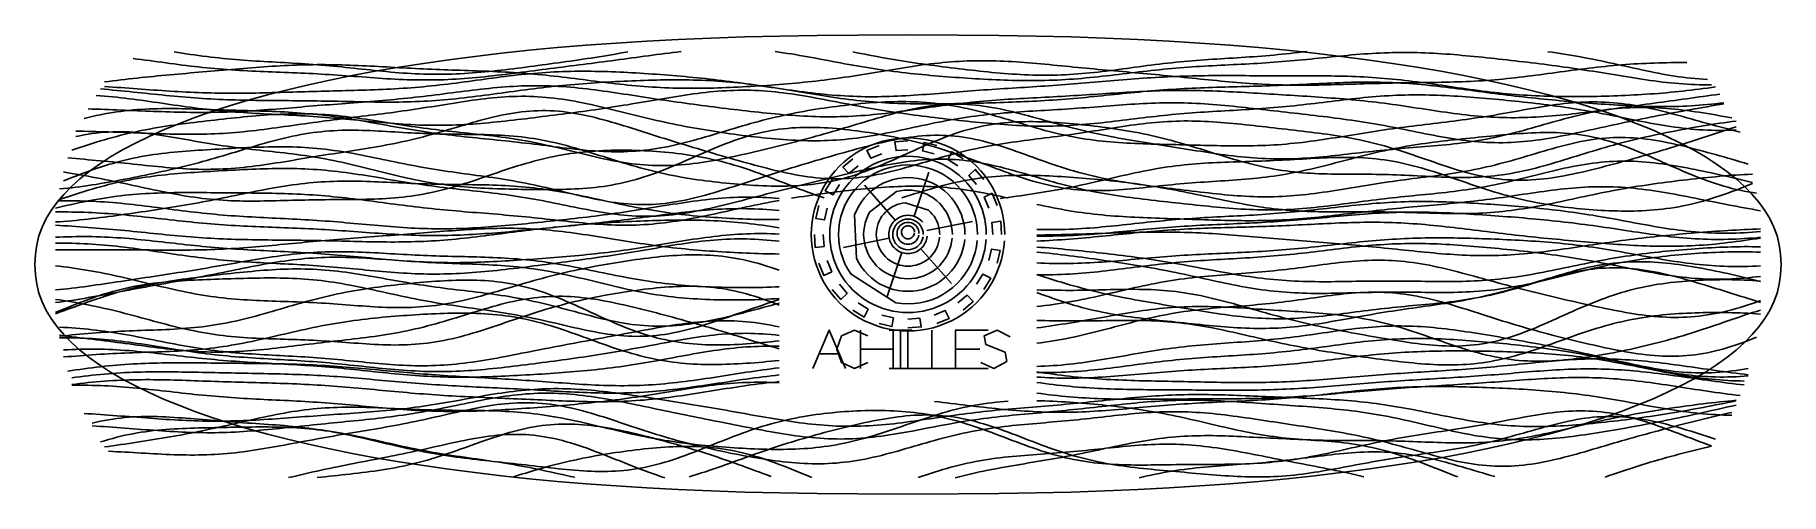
# Model space of a CAD drawing. Extents: x -15.9 to 15.9, y -4.2 to 4.2.
import ezdxf

# ---------------------------------------------------------------- set-up
doc = ezdxf.new("R2010")
doc.units = 0

msp = doc.modelspace()

# ---------------------------------------------------------------- linework, layer by layer
at = {"layer": 'CNC'}
msp.add_lwpolyline([(15.95, 0), (15.94174, 0.19171), (15.91697, 0.36253), (15.8757, 0.52595), (15.81796, 0.68442), (15.7438, 0.83897), (15.65325, 0.99014), (15.54638, 1.13823), (15.42326, 1.28339), (15.28397, 1.42572), (15.1286, 1.56523), (14.95725, 1.70192), (14.77003, 1.83577), (14.56706, 1.96673), (14.34846, 2.09474), (14.11438, 2.21974), (13.86494, 2.34165), (13.60031, 2.4604), (13.32063, 2.57591), (13.02606, 2.68809), (12.71676, 2.79686), (12.39291, 2.90215), (12.05465, 3.00385), (11.70217, 3.10191), (11.33561, 3.19622), (10.95514, 3.28672), (10.56091, 3.37333), (10.15305, 3.45597), (9.73169, 3.53458), (9.29692, 3.60908), (8.84882, 3.6794), (8.38742, 3.7455), (7.91273, 3.8073), (7.42467, 3.86475), (6.92309, 3.9178), (6.40774, 3.9664), (5.87822, 4.01051), (5.33394, 4.05008), (4.77402, 4.08508), (4.19718, 4.11549), (3.60147, 4.14126), (2.98389, 4.16238), (2.33943, 4.17883), (1.65885, 4.19059), (0.92078, 4.19765), (0, 4.2), (-0.92078, 4.19765), (-1.65885, 4.19059), (-2.33943, 4.17883), (-2.98389, 4.16238), (-3.60147, 4.14126), (-4.19718, 4.11549), (-4.77402, 4.08508), (-5.33394, 4.05008), (-5.87822, 4.01051), (-6.40774, 3.9664), (-6.92309, 3.9178), (-7.42467, 3.86475), (-7.91273, 3.8073), (-8.38742, 3.7455), (-8.84882, 3.6794), (-9.29692, 3.60908), (-9.73169, 3.53458), (-10.15305, 3.45597), (-10.56091, 3.37333), (-10.95514, 3.28672), (-11.33561, 3.19622), (-11.70217, 3.10191), (-12.05465, 3.00385), (-12.39291, 2.90215), (-12.71676, 2.79686), (-13.02606, 2.68809), (-13.32063, 2.57591), (-13.60031, 2.4604), (-13.86494, 2.34165), (-14.11438, 2.21974), (-14.34846, 2.09474), (-14.56706, 1.96673), (-14.77003, 1.83577), (-14.95725, 1.70192), (-15.1286, 1.56523), (-15.28397, 1.42572), (-15.42326, 1.28339), (-15.54638, 1.13823), (-15.65325, 0.99014), (-15.7438, 0.83897), (-15.81796, 0.68442), (-15.8757, 0.52595), (-15.91697, 0.36253), (-15.94174, 0.19171), (-15.95, 0), (-15.94174, -0.19171), (-15.91697, -0.36253), (-15.8757, -0.52595), (-15.81796, -0.68442), (-15.7438, -0.83897), (-15.65325, -0.99014), (-15.54638, -1.13823), (-15.42326, -1.28339), (-15.28397, -1.42572), (-15.1286, -1.56523), (-14.95725, -1.70192), (-14.77003, -1.83577), (-14.56706, -1.96673), (-14.34846, -2.09474), (-14.11438, -2.21974), (-13.86494, -2.34165), (-13.60031, -2.4604), (-13.32063, -2.57591), (-13.02606, -2.68809), (-12.71676, -2.79686), (-12.39291, -2.90215), (-12.05465, -3.00385), (-11.70217, -3.10191), (-11.33561, -3.19622), (-10.95514, -3.28672), (-10.56091, -3.37333), (-10.15305, -3.45597), (-9.73169, -3.53458), (-9.29692, -3.60908), (-8.84882, -3.6794), (-8.38742, -3.7455), (-7.91273, -3.8073), (-7.42467, -3.86475), (-6.92309, -3.9178), (-6.40774, -3.9664), (-5.87822, -4.01051), (-5.33394, -4.05008), (-4.77402, -4.08508), (-4.19718, -4.11549), (-3.60147, -4.14126), (-2.98389, -4.16238), (-2.33943, -4.17883), (-1.65885, -4.19059), (-0.92078, -4.19765), (0, -4.2), (0.92078, -4.19765), (1.65885, -4.19059), (2.33943, -4.17883), (2.98389, -4.16238), (3.60147, -4.14126), (4.19718, -4.11549), (4.77402, -4.08508), (5.33394, -4.05008), (5.87822, -4.01051), (6.40774, -3.9664), (6.92309, -3.9178), (7.42467, -3.86475), (7.91273, -3.8073), (8.38742, -3.7455), (8.84882, -3.6794), (9.29692, -3.60908), (9.73169, -3.53458), (10.15305, -3.45597), (10.56091, -3.37333), (10.95514, -3.28672), (11.33561, -3.19622), (11.70217, -3.10191), (12.05465, -3.00385), (12.39291, -2.90215), (12.71676, -2.79686), (13.02606, -2.68809), (13.32063, -2.57591), (13.60031, -2.4604), (13.86494, -2.34165), (14.11438, -2.21974), (14.34846, -2.09474), (14.56706, -1.96673), (14.77003, -1.83577), (14.95725, -1.70192), (15.1286, -1.56523), (15.28397, -1.42572), (15.42326, -1.28339), (15.54638, -1.13823), (15.65325, -0.99014), (15.7438, -0.83897), (15.81796, -0.68442), (15.8757, -0.52595), (15.91697, -0.36253), (15.94174, -0.19171)], close=True, dxfattribs=at)
for points in [[(-14.15597, 3.76782), (-14.08126, 3.75833), (-14.00656, 3.74862), (-13.93186, 3.73873), (-13.85716, 3.7287), (-13.78246, 3.71857), (-13.70776, 3.7084), (-13.63305, 3.69822), (-13.55835, 3.68809), (-13.48365, 3.67805), (-13.40895, 3.66813), (-13.33425, 3.65839), (-13.25955, 3.64886), (-13.18484, 3.63957), (-13.11014, 3.63057), (-13.03544, 3.62188), (-12.96074, 3.61352), (-12.88604, 3.60552), (-12.81134, 3.5979), (-12.73663, 3.59066), (-12.66193, 3.58381), (-12.58723, 3.57736), (-12.51253, 3.57131), (-12.43783, 3.56564), (-12.36313, 3.56035), (-12.28842, 3.55542), (-12.21372, 3.55084), (-12.13902, 3.54657), (-12.06432, 3.54259), (-11.98962, 3.53887), (-11.91492, 3.53538), (-11.84021, 3.53208), (-11.76551, 3.52894), (-11.69081, 3.52592), (-11.61611, 3.52298), (-11.54141, 3.52009), (-11.46671, 3.51721), (-11.392, 3.5143), (-11.3173, 3.51133), (-11.2426, 3.50827), (-11.1679, 3.50509), (-11.0932, 3.50177), (-11.0185, 3.49828), (-10.94379, 3.4946), (-10.86909, 3.49073), (-10.79439, 3.48665), (-10.71969, 3.48236), (-10.64499, 3.47786), (-10.57029, 3.47315), (-10.49558, 3.46825), (-10.42088, 3.46317), (-10.34618, 3.45793), (-10.27148, 3.45255), (-10.19678, 3.44707), (-10.12208, 3.44151), (-10.04737, 3.4359), (-9.97267, 3.4303), (-9.89797, 3.42473), (-9.82327, 3.41924), (-9.74857, 3.41388), (-9.67387, 3.40868), (-9.59916, 3.4037), (-9.52446, 3.39898), (-9.44976, 3.39456), (-9.37506, 3.3905), (-9.30036, 3.38681), (-9.22566, 3.38356), (-9.15095, 3.38077), (-9.07625, 3.37848), (-9.00155, 3.37672), (-8.92685, 3.37551), (-8.85215, 3.37488), (-8.77745, 3.37483), (-8.70274, 3.37539), (-8.62804, 3.37657), (-8.55334, 3.37836), (-8.47864, 3.38076), (-8.40394, 3.38378), (-8.32924, 3.38739), (-8.25453, 3.39159), (-8.17983, 3.39635), (-8.10513, 3.40166), (-8.03043, 3.40749), (-7.95573, 3.41381), (-7.88103, 3.42059), (-7.80632, 3.42779), (-7.73162, 3.43539), (-7.65692, 3.44335), (-7.58222, 3.45163), (-7.50752, 3.4602), (-7.43282, 3.46902), (-7.35811, 3.47805), (-7.28341, 3.48726), (-7.20871, 3.49663), (-7.13401, 3.50611), (-7.05931, 3.51569), (-6.98461, 3.52533), (-6.9099, 3.53501), (-6.8352, 3.54472), (-6.7605, 3.55444), (-6.6858, 3.56415), (-6.6111, 3.57385), (-6.5364, 3.58352), (-6.46169, 3.59317), (-6.38699, 3.60279), (-6.31229, 3.61238), (-6.23759, 3.62195), (-6.16289, 3.63151), (-6.08819, 3.64105), (-6.01348, 3.6506), (-5.93878, 3.66015), (-5.86408, 3.66972), (-5.78938, 3.67932), (-5.71468, 3.68896), (-5.63998, 3.69864), (-5.56527, 3.70838), (-5.49057, 3.71819), (-5.41587, 3.72805), (-5.34117, 3.73798), (-5.26647, 3.74797), (-5.19177, 3.75803), (-5.11706, 3.76813), (-5.04236, 3.77827), (-4.96766, 3.78844), (-4.89296, 3.79861), (-4.81826, 3.80876), (-4.74356, 3.81887), (-4.66885, 3.8289), (-4.59415, 3.83882), (-4.51945, 3.8486), (-4.44475, 3.85818), (-4.37005, 3.86754), (-4.29535, 3.87663), (-4.22064, 3.88539), (-4.14594, 3.89378)], [(-13.40895, 3.88917), (-13.33425, 3.87744), (-13.25955, 3.8659), (-13.18484, 3.85461), (-13.11014, 3.84361), (-13.03544, 3.83293), (-12.96074, 3.82262), (-12.88604, 3.8127), (-12.81134, 3.80318), (-12.73663, 3.79411), (-12.66193, 3.78547), (-12.58723, 3.77729), (-12.51253, 3.76955), (-12.43783, 3.76226), (-12.36313, 3.7554), (-12.28842, 3.74896), (-12.21372, 3.7429), (-12.13902, 3.73722), (-12.06432, 3.73187), (-11.98962, 3.72682), (-11.91492, 3.72203), (-11.84021, 3.71746), (-11.76551, 3.71307), (-11.69081, 3.70881), (-11.61611, 3.70464), (-11.54141, 3.70051), (-11.46671, 3.69638), (-11.392, 3.69221), (-11.3173, 3.68794), (-11.2426, 3.68355), (-11.1679, 3.679), (-11.0932, 3.67426), (-11.0185, 3.66929), (-10.94379, 3.66408), (-10.86909, 3.65861), (-10.79439, 3.65287), (-10.71969, 3.64684), (-10.64499, 3.64054), (-10.57029, 3.63396), (-10.49558, 3.62711), (-10.42088, 3.62001), (-10.34618, 3.61268), (-10.27148, 3.60516), (-10.19678, 3.59746), (-10.12208, 3.58963), (-10.04737, 3.58171), (-9.97267, 3.57374), (-9.89797, 3.56577), (-9.82327, 3.55785), (-9.74857, 3.55003), (-9.67387, 3.54237), (-9.59916, 3.53491), (-9.52446, 3.52772), (-9.44976, 3.52085), (-9.37506, 3.51434), (-9.30036, 3.50825), (-9.22566, 3.50263), (-9.15095, 3.49752), (-9.07625, 3.49296), (-9.00155, 3.48898), (-8.92685, 3.48562), (-8.85215, 3.48291), (-8.77745, 3.48087), (-8.70274, 3.47951), (-8.62804, 3.47885), (-8.55334, 3.4789), (-8.47864, 3.47965), (-8.40394, 3.4811), (-8.32924, 3.48325), (-8.25453, 3.48607), (-8.17983, 3.48955), (-8.10513, 3.49367), (-8.03043, 3.4984), (-7.95573, 3.50372), (-7.88103, 3.50958), (-7.80632, 3.51595), (-7.73162, 3.5228), (-7.65692, 3.5301), (-7.58222, 3.53779), (-7.50752, 3.54585), (-7.43282, 3.55424), (-7.35811, 3.56292), (-7.28341, 3.57185), (-7.20871, 3.58101), (-7.13401, 3.59036), (-7.05931, 3.59988), (-6.98461, 3.60954), (-6.9099, 3.61931), (-6.8352, 3.6292), (-6.7605, 3.63917), (-6.6858, 3.64922), (-6.6111, 3.65934), (-6.5364, 3.66954), (-6.46169, 3.67981), (-6.38699, 3.69015), (-6.31229, 3.70057), (-6.23759, 3.71109), (-6.16289, 3.72172), (-6.08819, 3.73246), (-6.01348, 3.74333), (-5.93878, 3.75436), (-5.86408, 3.76555), (-5.78938, 3.77692), (-5.71468, 3.78848), (-5.63998, 3.80026), (-5.56527, 3.81225), (-5.49057, 3.82448), (-5.41587, 3.83694), (-5.34117, 3.84963), (-5.26647, 3.86256), (-5.19177, 3.87573), (-5.11706, 3.88911)], [(-2.4278, 3.8939), (-2.3531, 3.88401), (-2.2784, 3.87344), (-2.2037, 3.86225), (-2.129, 3.85049), (-2.0543, 3.83821), (-1.97959, 3.82548), (-1.90489, 3.81235), (-1.83019, 3.79888), (-1.75549, 3.78515), (-1.68079, 3.7712), (-1.60609, 3.7571), (-1.53138, 3.74291), (-1.45668, 3.72869), (-1.38198, 3.7145), (-1.30728, 3.70038), (-1.23258, 3.68639), (-1.15788, 3.67257), (-1.08317, 3.65897), (-1.00847, 3.64563), (-0.93377, 3.63257), (-0.85907, 3.61983), (-0.78437, 3.60743), (-0.70967, 3.59539), (-0.63496, 3.58373), (-0.56026, 3.57246), (-0.48556, 3.56158), (-0.41086, 3.5511), (-0.33616, 3.54102), (-0.26146, 3.53132), (-0.18675, 3.52201), (-0.11205, 3.51307), (-0.03735, 3.50448), (0.03735, 3.49624), (0.11205, 3.48833), (0.18675, 3.48072), (0.26146, 3.47341), (0.33616, 3.46637), (0.41086, 3.45958), (0.48556, 3.45303), (0.56026, 3.44671), (0.63496, 3.44059), (0.70967, 3.43468), (0.78437, 3.42895), (0.85907, 3.42341), (0.93377, 3.41804), (1.00847, 3.41285), (1.08317, 3.40784), (1.15788, 3.40302), (1.23258, 3.39838), (1.30728, 3.39396), (1.38198, 3.38974), (1.45668, 3.38576), (1.53138, 3.38203), (1.60609, 3.37858), (1.68079, 3.37541), (1.75549, 3.37257), (1.83019, 3.37006), (1.90489, 3.36792), (1.97959, 3.36617), (2.0543, 3.36483), (2.129, 3.36393), (2.2037, 3.36349), (2.2784, 3.36353), (2.3531, 3.36407), (2.4278, 3.36512), (2.50251, 3.3667), (2.57721, 3.36881), (2.65191, 3.37146), (2.72661, 3.37466), (2.80131, 3.37839), (2.87601, 3.38265), (2.95072, 3.38744), (3.02542, 3.39274), (3.10012, 3.39852), (3.17482, 3.40477), (3.24952, 3.41146), (3.32422, 3.41856), (3.39893, 3.42604), (3.47363, 3.43385), (3.54833, 3.44196), (3.62303, 3.45033), (3.69773, 3.45891), (3.77243, 3.46766), (3.84714, 3.47653), (3.92184, 3.48548), (3.99654, 3.49446), (4.07124, 3.50343), (4.14594, 3.51235), (4.22064, 3.52116), (4.29535, 3.52984), (4.37005, 3.53834), (4.44475, 3.54664), (4.51945, 3.5547), (4.59415, 3.5625), (4.66885, 3.57001), (4.74356, 3.57723), (4.81826, 3.58413), (4.89296, 3.59071), (4.96766, 3.59697), (5.04236, 3.6029), (5.11706, 3.60852), (5.19177, 3.61384), (5.26647, 3.61887), (5.34117, 3.62364), (5.41587, 3.62816), (5.49057, 3.63246), (5.56527, 3.63657), (5.63998, 3.64053), (5.71468, 3.64437), (5.78938, 3.64812), (5.86408, 3.65183), (5.93878, 3.65552), (6.01348, 3.65924), (6.08819, 3.66301), (6.16289, 3.66689), (6.23759, 3.67089), (6.31229, 3.67505), (6.38699, 3.6794), (6.46169, 3.68395), (6.5364, 3.68874), (6.6111, 3.69378), (6.6858, 3.69907), (6.7605, 3.70463), (6.8352, 3.71047), (6.9099, 3.71657), (6.98461, 3.72293), (7.05931, 3.72954), (7.13401, 3.73639), (7.20871, 3.74345), (7.28341, 3.7507), (7.35811, 3.7581), (7.43282, 3.76563), (7.50752, 3.77325), (7.58222, 3.78092), (7.65692, 3.78859), (7.73162, 3.79623), (7.80632, 3.80378), (7.88103, 3.81121), (7.95573, 3.81845), (8.03043, 3.82548), (8.10513, 3.83223), (8.17983, 3.83867), (8.25453, 3.84476), (8.32924, 3.85045), (8.40394, 3.8557), (8.47864, 3.86048), (8.55334, 3.86475), (8.62804, 3.8685), (8.70274, 3.87169), (8.77745, 3.87431), (8.85215, 3.87633), (8.92685, 3.87776), (9.00155, 3.87858), (9.07625, 3.8788), (9.15095, 3.8784), (9.22566, 3.87741), (9.30036, 3.87584), (9.37506, 3.87369), (9.44976, 3.87098), (9.52446, 3.86774), (9.59916, 3.86399), (9.67387, 3.85976), (9.74857, 3.85507), (9.82327, 3.84996), (9.89797, 3.84445), (9.97267, 3.83858), (10.04737, 3.83237), (10.12208, 3.82586), (10.19678, 3.81907), (10.27148, 3.81204), (10.34618, 3.80479), (10.42088, 3.79735), (10.49558, 3.78973), (10.57029, 3.78196), (10.64499, 3.77406), (10.71969, 3.76603), (10.79439, 3.7579), (10.86909, 3.74966), (10.94379, 3.74132), (11.0185, 3.73289), (11.0932, 3.72437), (11.1679, 3.71575), (11.2426, 3.70702), (11.3173, 3.69818), (11.392, 3.68922), (11.46671, 3.68013), (11.54141, 3.6709), (11.61611, 3.66151), (11.69081, 3.65196), (11.76551, 3.64222), (11.84021, 3.6323), (11.91492, 3.62218), (11.98962, 3.61185), (12.06432, 3.60131), (12.13902, 3.59056), (12.21372, 3.57959), (12.28842, 3.5684), (12.36313, 3.55701), (12.43783, 3.54542), (12.51253, 3.53365), (12.58723, 3.52172), (12.66193, 3.50964), (12.73663, 3.49745), (12.81134, 3.48518), (12.88604, 3.47285), (12.96074, 3.46052), (13.03544, 3.44821), (13.11014, 3.43598), (13.18484, 3.42387), (13.25955, 3.41194), (13.33425, 3.40024), (13.40895, 3.38882), (13.48365, 3.37773), (13.55835, 3.36704), (13.63305, 3.3568), (13.70776, 3.34706), (13.78246, 3.33788), (13.85716, 3.32931), (13.93186, 3.3214), (14.00656, 3.31421), (14.08126, 3.30776), (14.15597, 3.3021), (14.23067, 3.29728), (14.30537, 3.29331), (14.38007, 3.29022), (14.45477, 3.28804), (14.52947, 3.28678), (14.60418, 3.28644), (14.67888, 3.28703)], [(-1.00847, 3.88983), (-0.93377, 3.87452), (-0.85907, 3.85942), (-0.78437, 3.84457), (-0.70967, 3.82999), (-0.63496, 3.8157), (-0.56026, 3.80172), (-0.48556, 3.78805), (-0.41086, 3.77471), (-0.33616, 3.76169), (-0.26146, 3.74899), (-0.18675, 3.73661), (-0.11205, 3.72453), (-0.03735, 3.71275), (0.03735, 3.70125), (0.11205, 3.69002), (0.18675, 3.67904), (0.26146, 3.66829), (0.33616, 3.65777), (0.41086, 3.64745), (0.48556, 3.63733), (0.56026, 3.62739), (0.63496, 3.61761), (0.70967, 3.60801), (0.78437, 3.59856), (0.85907, 3.58927), (0.93377, 3.58014), (1.00847, 3.57119), (1.08317, 3.5624), (1.15788, 3.55381), (1.23258, 3.54543), (1.30728, 3.53727), (1.38198, 3.52937), (1.45668, 3.52174), (1.53138, 3.51442), (1.60609, 3.50743), (1.68079, 3.50081), (1.75549, 3.4946), (1.83019, 3.48883), (1.90489, 3.48353), (1.97959, 3.47874), (2.0543, 3.4745), (2.129, 3.47083), (2.2037, 3.46777), (2.2784, 3.46534), (2.3531, 3.46358), (2.4278, 3.4625), (2.50251, 3.46213), (2.57721, 3.46247), (2.65191, 3.46353), (2.72661, 3.46533), (2.80131, 3.46786), (2.87601, 3.4711), (2.95072, 3.47506), (3.02542, 3.47971), (3.10012, 3.48504), (3.17482, 3.491), (3.24952, 3.49758), (3.32422, 3.50474), (3.39893, 3.51242), (3.47363, 3.5206), (3.54833, 3.52921), (3.62303, 3.53821), (3.69773, 3.54754), (3.77243, 3.55715), (3.84714, 3.56697), (3.92184, 3.57696), (3.99654, 3.58705), (4.07124, 3.59719), (4.14594, 3.60733), (4.22064, 3.6174), (4.29535, 3.62736), (4.37005, 3.63716), (4.44475, 3.64677), (4.51945, 3.65613), (4.59415, 3.66523), (4.66885, 3.67402), (4.74356, 3.68249), (4.81826, 3.69061), (4.89296, 3.69839), (4.96766, 3.7058), (5.04236, 3.71286), (5.11706, 3.71956), (5.19177, 3.72592), (5.26647, 3.73196), (5.34117, 3.7377), (5.41587, 3.74316), (5.49057, 3.74838), (5.56527, 3.7534), (5.63998, 3.75824), (5.71468, 3.76295), (5.78938, 3.76758), (5.86408, 3.77217), (5.93878, 3.77676), (6.01348, 3.78139), (6.08819, 3.78612), (6.16289, 3.79098), (6.23759, 3.79602), (6.31229, 3.80127), (6.38699, 3.80676), (6.46169, 3.81253), (6.5364, 3.81861), (6.6111, 3.82501), (6.6858, 3.83175), (6.7605, 3.83884), (6.8352, 3.84629), (6.9099, 3.85411), (6.98461, 3.86227), (7.05931, 3.87077), (7.13401, 3.8796), (7.20871, 3.88873), (7.28341, 3.89812)], [(11.69081, 3.89244), (11.76551, 3.88178), (11.84021, 3.87076), (11.91492, 3.85934), (11.98962, 3.84753), (12.06432, 3.83531), (12.13902, 3.82267), (12.21372, 3.80961), (12.28842, 3.79612), (12.36313, 3.78223), (12.43783, 3.76793), (12.51253, 3.75324), (12.58723, 3.73819), (12.66193, 3.7228), (12.73663, 3.7071), (12.81134, 3.69113), (12.88604, 3.67494), (12.96074, 3.65856), (13.03544, 3.64207), (13.11014, 3.62551), (13.18484, 3.60894), (13.25955, 3.59243), (13.33425, 3.57605), (13.40895, 3.55986), (13.48365, 3.54395), (13.55835, 3.52838), (13.63305, 3.51322), (13.70776, 3.49856), (13.78246, 3.48445), (13.85716, 3.47098), (13.93186, 3.45821), (14.00656, 3.44621), (14.08126, 3.43503), (14.15597, 3.42473), (14.23067, 3.41536), (14.30537, 3.40698), (14.38007, 3.39961), (14.45477, 3.3933), (14.52947, 3.38806), (14.60418, 3.38392)], [(-14.67888, 3.34069), (-14.60418, 3.34989), (-14.52947, 3.35897), (-14.45477, 3.36793), (-14.38007, 3.37673), (-14.30537, 3.38537), (-14.23067, 3.39385), (-14.15597, 3.40214), (-14.08126, 3.41026), (-14.00656, 3.4182), (-13.93186, 3.42597), (-13.85716, 3.43358), (-13.78246, 3.44103), (-13.70776, 3.44833), (-13.63305, 3.4555), (-13.55835, 3.46255), (-13.48365, 3.46949), (-13.40895, 3.47634), (-13.33425, 3.48312), (-13.25955, 3.48983), (-13.18484, 3.49648), (-13.11014, 3.5031), (-13.03544, 3.5097), (-12.96074, 3.51627), (-12.88604, 3.52282), (-12.81134, 3.52937), (-12.73663, 3.5359), (-12.66193, 3.54243), (-12.58723, 3.54894), (-12.51253, 3.55543), (-12.43783, 3.56188), (-12.36313, 3.5683), (-12.28842, 3.57466), (-12.21372, 3.58094), (-12.13902, 3.58713), (-12.06432, 3.5932), (-11.98962, 3.59914), (-11.91492, 3.60491), (-11.84021, 3.61049), (-11.76551, 3.61587), (-11.69081, 3.621), (-11.61611, 3.62586), (-11.54141, 3.63044), (-11.46671, 3.63469), (-11.392, 3.63861), (-11.3173, 3.64217), (-11.2426, 3.64534), (-11.1679, 3.64812), (-11.0932, 3.65049), (-11.0185, 3.65243), (-10.94379, 3.65393), (-10.86909, 3.655), (-10.79439, 3.65563), (-10.71969, 3.65581), (-10.64499, 3.65557), (-10.57029, 3.6549), (-10.49558, 3.65381), (-10.42088, 3.65233), (-10.34618, 3.65047), (-10.27148, 3.64825), (-10.19678, 3.64569), (-10.12208, 3.64284), (-10.04737, 3.6397), (-9.97267, 3.63632), (-9.89797, 3.63273), (-9.82327, 3.62896), (-9.74857, 3.62503), (-9.67387, 3.621), (-9.59916, 3.61688), (-9.52446, 3.61272), (-9.44976, 3.60853), (-9.37506, 3.60436), (-9.30036, 3.60023), (-9.22566, 3.59617), (-9.15095, 3.59219), (-9.07625, 3.58831), (-9.00155, 3.58455), (-8.92685, 3.58093), (-8.85215, 3.57745), (-8.77745, 3.57411), (-8.70274, 3.57091), (-8.62804, 3.56786), (-8.55334, 3.56494), (-8.47864, 3.56215), (-8.40394, 3.55946), (-8.32924, 3.55687), (-8.25453, 3.55435), (-8.17983, 3.55187), (-8.10513, 3.54941), (-8.03043, 3.54695), (-7.95573, 3.54444), (-7.88103, 3.54187), (-7.80632, 3.53919), (-7.73162, 3.53639), (-7.65692, 3.53341), (-7.58222, 3.53024), (-7.50752, 3.52685), (-7.43282, 3.5232), (-7.35811, 3.51927), (-7.28341, 3.51503), (-7.20871, 3.51047), (-7.13401, 3.50557), (-7.05931, 3.5003), (-6.98461, 3.49467), (-6.9099, 3.48867), (-6.8352, 3.48229), (-6.7605, 3.47554), (-6.6858, 3.46841), (-6.6111, 3.46094), (-6.5364, 3.45311), (-6.46169, 3.44497), (-6.38699, 3.43653), (-6.31229, 3.42782), (-6.23759, 3.41886), (-6.16289, 3.4097), (-6.08819, 3.40036), (-6.01348, 3.3909), (-5.93878, 3.38134), (-5.86408, 3.37173), (-5.78938, 3.36212), (-5.71468, 3.35255), (-5.63998, 3.34306), (-5.56527, 3.3337), (-5.49057, 3.32452), (-5.41587, 3.31555), (-5.34117, 3.30683), (-5.26647, 3.29841), (-5.19177, 3.29032), (-5.11706, 3.2826), (-5.04236, 3.27527), (-4.96766, 3.26836), (-4.89296, 3.2619), (-4.81826, 3.25591), (-4.74356, 3.2504), (-4.66885, 3.24539), (-4.59415, 3.24088), (-4.51945, 3.23689), (-4.44475, 3.23341), (-4.37005, 3.23044), (-4.29535, 3.22797), (-4.22064, 3.22601), (-4.14594, 3.22453), (-4.07124, 3.22352), (-3.99654, 3.22297), (-3.92184, 3.22287), (-3.84714, 3.22318), (-3.77243, 3.2239), (-3.69773, 3.225), (-3.62303, 3.22647), (-3.54833, 3.22827), (-3.47363, 3.2304), (-3.39893, 3.23283), (-3.32422, 3.23555), (-3.24952, 3.23854), (-3.17482, 3.24178), (-3.10012, 3.24526), (-3.02542, 3.24897), (-2.95072, 3.25291), (-2.87601, 3.25707), (-2.80131, 3.26144), (-2.72661, 3.26602), (-2.65191, 3.27081), (-2.57721, 3.27583), (-2.50251, 3.28106), (-2.4278, 3.28652), (-2.3531, 3.29223), (-2.2784, 3.29818), (-2.2037, 3.30439), (-2.129, 3.31088), (-2.0543, 3.31764), (-1.97959, 3.32471), (-1.90489, 3.33208), (-1.83019, 3.33977), (-1.75549, 3.34779), (-1.68079, 3.35615), (-1.60609, 3.36485), (-1.53138, 3.3739), (-1.45668, 3.3833), (-1.38198, 3.39304), (-1.30728, 3.40313), (-1.23258, 3.41355), (-1.15788, 3.4243), (-1.08317, 3.43535), (-1.00847, 3.44669), (-0.93377, 3.4583), (-0.85907, 3.47015), (-0.78437, 3.4822), (-0.70967, 3.49443), (-0.63496, 3.5068), (-0.56026, 3.51927), (-0.48556, 3.53179), (-0.41086, 3.54431), (-0.33616, 3.5568), (-0.26146, 3.5692), (-0.18675, 3.58146), (-0.11205, 3.59353), (-0.03735, 3.60536), (0.03735, 3.61689), (0.11205, 3.62807), (0.18675, 3.63886), (0.26146, 3.6492), (0.33616, 3.65905), (0.41086, 3.66836), (0.48556, 3.6771), (0.56026, 3.68523), (0.63496, 3.69271), (0.70967, 3.69951), (0.78437, 3.70561), (0.85907, 3.71099), (0.93377, 3.71563), (1.00847, 3.71952), (1.08317, 3.72266), (1.15788, 3.72505), (1.23258, 3.72668), (1.30728, 3.72757), (1.38198, 3.72774), (1.45668, 3.7272), (1.53138, 3.72596), (1.60609, 3.72407), (1.68079, 3.72155), (1.75549, 3.71843), (1.83019, 3.71475), (1.90489, 3.71055), (1.97959, 3.70587), (2.0543, 3.70074), (2.129, 3.69521), (2.2037, 3.68933), (2.2784, 3.68313), (2.3531, 3.67665), (2.4278, 3.66995), (2.50251, 3.66305), (2.57721, 3.656), (2.65191, 3.64883), (2.72661, 3.64157), (2.80131, 3.63426), (2.87601, 3.62692), (2.95072, 3.61957), (3.02542, 3.61223), (3.10012, 3.60493), (3.17482, 3.59767), (3.24952, 3.59046), (3.32422, 3.58332), (3.39893, 3.57624), (3.47363, 3.56923), (3.54833, 3.56228), (3.62303, 3.5554), (3.69773, 3.54856), (3.77243, 3.54177), (3.84714, 3.53501), (3.92184, 3.52827), (3.99654, 3.52153), (4.07124, 3.5148), (4.14594, 3.50804), (4.22064, 3.50126), (4.29535, 3.49444), (4.37005, 3.48756), (4.44475, 3.48062), (4.51945, 3.47361), (4.59415, 3.46653), (4.66885, 3.45936), (4.74356, 3.45213), (4.81826, 3.44481), (4.89296, 3.43742), (4.96766, 3.42997), (5.04236, 3.42247), (5.11706, 3.41492), (5.19177, 3.40735), (5.26647, 3.39977), (5.34117, 3.39221), (5.41587, 3.38468), (5.49057, 3.37722), (5.56527, 3.36984), (5.63998, 3.36258), (5.71468, 3.35546), (5.78938, 3.34852), (5.86408, 3.34178), (5.93878, 3.33527), (6.01348, 3.32902), (6.08819, 3.32306), (6.16289, 3.31742), (6.23759, 3.31211), (6.31229, 3.30716), (6.38699, 3.30259), (6.46169, 3.29841), (6.5364, 3.29465), (6.6111, 3.2913), (6.6858, 3.28838), (6.7605, 3.28589), (6.8352, 3.28383), (6.9099, 3.2822), (6.98461, 3.28098), (7.05931, 3.28017), (7.13401, 3.27976), (7.20871, 3.27971), (7.28341, 3.28003), (7.35811, 3.28067), (7.43282, 3.28162), (7.50752, 3.28284), (7.58222, 3.28431), (7.65692, 3.286), (7.73162, 3.28787), (7.80632, 3.28989), (7.88103, 3.29203), (7.95573, 3.29425), (8.03043, 3.29654), (8.10513, 3.29885), (8.17983, 3.30115), (8.25453, 3.30343), (8.32924, 3.30566), (8.40394, 3.30782), (8.47864, 3.30989), (8.55334, 3.31186), (8.62804, 3.31371), (8.70274, 3.31545), (8.77745, 3.31707), (8.85215, 3.31857), (8.92685, 3.31995), (9.00155, 3.32123), (9.07625, 3.32242), (9.15095, 3.32353), (9.22566, 3.32459), (9.30036, 3.32561), (9.37506, 3.32664), (9.44976, 3.32768), (9.52446, 3.32877), (9.59916, 3.32995), (9.67387, 3.33125), (9.74857, 3.3327), (9.82327, 3.33433), (9.89797, 3.33619), (9.97267, 3.33829), (10.04737, 3.34068), (10.12208, 3.34338), (10.19678, 3.34643), (10.27148, 3.34984), (10.34618, 3.35365), (10.42088, 3.35786), (10.49558, 3.36249), (10.57029, 3.36756), (10.64499, 3.37308), (10.71969, 3.37904), (10.79439, 3.38545), (10.86909, 3.3923), (10.94379, 3.39959), (11.0185, 3.40729), (11.0932, 3.41539), (11.1679, 3.42386), (11.2426, 3.43269), (11.3173, 3.44184), (11.392, 3.45128), (11.46671, 3.46097), (11.54141, 3.47088), (11.61611, 3.48096), (11.69081, 3.49117), (11.76551, 3.50148), (11.84021, 3.51183), (11.91492, 3.52219), (11.98962, 3.5325), (12.06432, 3.54273), (12.13902, 3.55283), (12.21372, 3.56276), (12.28842, 3.57248), (12.36313, 3.58196), (12.43783, 3.59117), (12.51253, 3.60007), (12.58723, 3.60863), (12.66193, 3.61682), (12.73663, 3.62464), (12.81134, 3.63205), (12.88604, 3.63905), (12.96074, 3.64563), (13.03544, 3.65177), (13.11014, 3.65747), (13.18484, 3.66274), (13.25955, 3.66757), (13.33425, 3.67196), (13.40895, 3.67594), (13.48365, 3.6795), (13.55835, 3.68266), (13.63305, 3.68543), (13.70776, 3.68783), (13.78246, 3.68986), (13.85716, 3.69156), (13.93186, 3.69292), (14.00656, 3.69396), (14.08126, 3.69471), (14.15597, 3.69517), (14.23067, 3.69535)], [(-14.67888, 3.25601), (-14.60418, 3.25084), (-14.52947, 3.2456), (-14.45477, 3.24029), (-14.38007, 3.23493), (-14.30537, 3.22952), (-14.23067, 3.22407), (-14.15597, 3.21859), (-14.08126, 3.21311), (-14.00656, 3.20763), (-13.93186, 3.20218), (-13.85716, 3.19678), (-13.78246, 3.19146), (-13.70776, 3.18623), (-13.63305, 3.18113), (-13.55835, 3.17617), (-13.48365, 3.17138), (-13.40895, 3.16679), (-13.33425, 3.16242), (-13.25955, 3.15828), (-13.18484, 3.15441), (-13.11014, 3.15082), (-13.03544, 3.14752), (-12.96074, 3.14454), (-12.88604, 3.14188), (-12.81134, 3.13955), (-12.73663, 3.13755), (-12.66193, 3.1359), (-12.58723, 3.13459), (-12.51253, 3.13362), (-12.43783, 3.13298), (-12.36313, 3.13266), (-12.28842, 3.13266), (-12.21372, 3.13295), (-12.13902, 3.13352), (-12.06432, 3.13436), (-11.98962, 3.13544), (-11.91492, 3.13673), (-11.84021, 3.13823), (-11.76551, 3.1399), (-11.69081, 3.14172), (-11.61611, 3.14366), (-11.54141, 3.1457), (-11.46671, 3.14781), (-11.392, 3.14998), (-11.3173, 3.15219), (-11.2426, 3.1544), (-11.1679, 3.15662), (-11.0932, 3.15881), (-11.0185, 3.16098), (-10.94379, 3.16311), (-10.86909, 3.16519), (-10.79439, 3.16722), (-10.71969, 3.1692), (-10.64499, 3.17114), (-10.57029, 3.17304), (-10.49558, 3.17491), (-10.42088, 3.17676), (-10.34618, 3.17862), (-10.27148, 3.18049), (-10.19678, 3.1824), (-10.12208, 3.18438), (-10.04737, 3.18644), (-9.97267, 3.18861), (-9.89797, 3.19092), (-9.82327, 3.1934), (-9.74857, 3.19608), (-9.67387, 3.19899), (-9.59916, 3.20214), (-9.52446, 3.20557), (-9.44976, 3.20931), (-9.37506, 3.21338), (-9.30036, 3.21779), (-9.22566, 3.22256), (-9.15095, 3.22772), (-9.07625, 3.23327), (-9.00155, 3.23921), (-8.92685, 3.24557), (-8.85215, 3.25233), (-8.77745, 3.25949), (-8.70274, 3.26704), (-8.62804, 3.27498), (-8.55334, 3.28328), (-8.47864, 3.29193), (-8.40394, 3.3009), (-8.32924, 3.31017), (-8.25453, 3.3197), (-8.17983, 3.32946), (-8.10513, 3.33942), (-8.03043, 3.34952), (-7.95573, 3.35974), (-7.88103, 3.37002), (-7.80632, 3.38033), (-7.73162, 3.39061), (-7.65692, 3.40083), (-7.58222, 3.41092), (-7.50752, 3.42086), (-7.43282, 3.43059), (-7.35811, 3.44006), (-7.28341, 3.44925), (-7.20871, 3.4581), (-7.13401, 3.46659), (-7.05931, 3.47467), (-6.98461, 3.48232), (-6.9099, 3.4895), (-6.8352, 3.4962), (-6.7605, 3.5024), (-6.6858, 3.50807), (-6.6111, 3.51321), (-6.5364, 3.5178), (-6.46169, 3.52184), (-6.38699, 3.52532), (-6.31229, 3.52826), (-6.23759, 3.53066), (-6.16289, 3.53252), (-6.08819, 3.53385), (-6.01348, 3.53467), (-5.93878, 3.535), (-5.86408, 3.53485), (-5.78938, 3.53425), (-5.71468, 3.53321), (-5.63998, 3.53175), (-5.56527, 3.5299), (-5.49057, 3.52769), (-5.41587, 3.52512), (-5.34117, 3.52223), (-5.26647, 3.51903), (-5.19177, 3.51555), (-5.11706, 3.51179), (-5.04236, 3.50779), (-4.96766, 3.50354), (-4.89296, 3.49907), (-4.81826, 3.49438), (-4.74356, 3.48948), (-4.66885, 3.48438), (-4.59415, 3.47909), (-4.51945, 3.47359), (-4.44475, 3.4679), (-4.37005, 3.46201), (-4.29535, 3.45591), (-4.22064, 3.44961), (-4.14594, 3.4431), (-4.07124, 3.43636), (-3.99654, 3.4294), (-3.92184, 3.4222), (-3.84714, 3.41476), (-3.77243, 3.40707), (-3.69773, 3.39912), (-3.62303, 3.39092), (-3.54833, 3.38246), (-3.47363, 3.37373), (-3.39893, 3.36474), (-3.32422, 3.35549), (-3.24952, 3.34599), (-3.17482, 3.33625), (-3.10012, 3.32627), (-3.02542, 3.31608), (-2.95072, 3.30568), (-2.87601, 3.29511), (-2.80131, 3.28439), (-2.72661, 3.27353), (-2.65191, 3.26258), (-2.57721, 3.25157), (-2.50251, 3.24053), (-2.4278, 3.22949), (-2.3531, 3.21851), (-2.2784, 3.20761), (-2.2037, 3.19685), (-2.129, 3.18627), (-2.0543, 3.1759), (-1.97959, 3.1658), (-1.90489, 3.15601), (-1.83019, 3.14656), (-1.75549, 3.13751), (-1.68079, 3.12889), (-1.60609, 3.12075), (-1.53138, 3.1131), (-1.45668, 3.106), (-1.38198, 3.09946), (-1.30728, 3.09351), (-1.23258, 3.08818), (-1.15788, 3.08348), (-1.08317, 3.07943), (-1.00847, 3.07603), (-0.93377, 3.07328), (-0.85907, 3.0712), (-0.78437, 3.06977), (-0.70967, 3.06899), (-0.63496, 3.06884), (-0.56026, 3.06931), (-0.48556, 3.07037), (-0.41086, 3.072), (-0.33616, 3.07418), (-0.26146, 3.07686), (-0.18675, 3.08002), (-0.11205, 3.08362), (-0.03735, 3.08763), (0.03735, 3.092), (0.11205, 3.0967), (0.18675, 3.10168), (0.26146, 3.1069), (0.33616, 3.11233), (0.41086, 3.11793), (0.48556, 3.12366), (0.56026, 3.12948), (0.63496, 3.13536), (0.70967, 3.14127), (0.78437, 3.14718), (0.85907, 3.15307), (0.93377, 3.1589), (1.00847, 3.16468), (1.08317, 3.17037), (1.15788, 3.17596), (1.23258, 3.18146), (1.30728, 3.18684), (1.38198, 3.19212), (1.45668, 3.19729), (1.53138, 3.20236), (1.60609, 3.20733), (1.68079, 3.21221), (1.75549, 3.21702), (1.83019, 3.22177), (1.90489, 3.22647), (1.97959, 3.23114), (2.0543, 3.2358), (2.129, 3.24047), (2.2037, 3.24516), (2.2784, 3.2499), (2.3531, 3.25469), (2.4278, 3.25956), (2.50251, 3.26451), (2.57721, 3.26956), (2.65191, 3.27473), (2.72661, 3.28001), (2.80131, 3.28543), (2.87601, 3.29096), (2.95072, 3.29663), (3.02542, 3.30243), (3.10012, 3.30834), (3.17482, 3.31437), (3.24952, 3.32051), (3.32422, 3.32673), (3.39893, 3.33303), (3.47363, 3.33938), (3.54833, 3.34577), (3.62303, 3.35217), (3.69773, 3.35856), (3.77243, 3.36492), (3.84714, 3.37121), (3.92184, 3.37742), (3.99654, 3.38352), (4.07124, 3.38948), (4.14594, 3.39528), (4.22064, 3.40089), (4.29535, 3.40629), (4.37005, 3.41145), (4.44475, 3.41637), (4.51945, 3.42101), (4.59415, 3.42537), (4.66885, 3.42944), (4.74356, 3.4332), (4.81826, 3.43664), (4.89296, 3.43977), (4.96766, 3.44259), (5.04236, 3.44509), (5.11706, 3.44729), (5.19177, 3.44918), (5.26647, 3.45079), (5.34117, 3.45212), (5.41587, 3.4532), (5.49057, 3.45403), (5.56527, 3.45464), (5.63998, 3.45506), (5.71468, 3.4553), (5.78938, 3.45539), (5.86408, 3.45534), (5.93878, 3.45519), (6.01348, 3.45496), (6.08819, 3.45466), (6.16289, 3.45433), (6.23759, 3.45397), (6.31229, 3.45361), (6.38699, 3.45326), (6.46169, 3.45293), (6.5364, 3.45264), (6.6111, 3.45239), (6.6858, 3.45218), (6.7605, 3.45201), (6.8352, 3.45189), (6.9099, 3.4518), (6.98461, 3.45174), (7.05931, 3.45169), (7.13401, 3.45164), (7.20871, 3.45157), (7.28341, 3.45146), (7.35811, 3.45127), (7.43282, 3.451), (7.50752, 3.4506), (7.58222, 3.45006), (7.65692, 3.44933), (7.73162, 3.4484), (7.80632, 3.44722), (7.88103, 3.44576), (7.95573, 3.444), (8.03043, 3.44191), (8.10513, 3.43946), (8.17983, 3.43662), (8.25453, 3.43337), (8.32924, 3.42968), (8.40394, 3.42555), (8.47864, 3.42096), (8.55334, 3.41589), (8.62804, 3.41035), (8.70274, 3.40432), (8.77745, 3.39781), (8.85215, 3.39082), (8.92685, 3.38337), (9.00155, 3.37547), (9.07625, 3.36714), (9.15095, 3.35839), (9.22566, 3.34926), (9.30036, 3.33978), (9.37506, 3.32997), (9.44976, 3.31988), (9.52446, 3.30955), (9.59916, 3.299), (9.67387, 3.2883), (9.74857, 3.27748), (9.82327, 3.26658), (9.89797, 3.25566), (9.97267, 3.24476), (10.04737, 3.23392), (10.12208, 3.2232), (10.19678, 3.21262), (10.27148, 3.20225), (10.34618, 3.19211), (10.42088, 3.18224), (10.49558, 3.17268), (10.57029, 3.16347), (10.64499, 3.15462), (10.71969, 3.14617), (10.79439, 3.13814), (10.86909, 3.13055), (10.94379, 3.12341), (11.0185, 3.11673), (11.0932, 3.11053), (11.1679, 3.1048), (11.2426, 3.09955), (11.3173, 3.09478), (11.392, 3.09048), (11.46671, 3.08665), (11.54141, 3.08327), (11.61611, 3.08033), (11.69081, 3.07783), (11.76551, 3.07574), (11.84021, 3.07405), (11.91492, 3.07274), (11.98962, 3.07181), (12.06432, 3.07122), (12.13902, 3.07097), (12.21372, 3.07103), (12.28842, 3.07141), (12.36313, 3.07207), (12.43783, 3.07301), (12.51253, 3.07423), (12.58723, 3.07571), (12.66193, 3.07745), (12.73663, 3.07944), (12.81134, 3.08168), (12.88604, 3.08417), (12.96074, 3.08692), (13.03544, 3.08992), (13.11014, 3.09319), (13.18484, 3.09673), (13.25955, 3.10056), (13.33425, 3.10467), (13.40895, 3.10908), (13.48365, 3.11381), (13.55835, 3.11886), (13.63305, 3.12425), (13.70776, 3.12999), (13.78246, 3.13608), (13.85716, 3.14254), (13.93186, 3.14937), (14.00656, 3.15658), (14.08126, 3.16417), (14.15597, 3.17214), (14.23067, 3.1805), (14.30537, 3.18923), (14.38007, 3.19833), (14.45477, 3.20778), (14.52947, 3.21758), (14.60418, 3.2277), (14.67888, 3.23812), (14.75358, 3.24883)], [(-14.97768, 2.84623), (-14.90298, 2.84375), (-14.82828, 2.84126), (-14.75358, 2.83873), (-14.67888, 2.83615), (-14.60418, 2.83351), (-14.52947, 2.83081), (-14.45477, 2.82803), (-14.38007, 2.82519), (-14.30537, 2.82228), (-14.23067, 2.81932), (-14.15597, 2.81632), (-14.08126, 2.81328), (-14.00656, 2.81024), (-13.93186, 2.80722), (-13.85716, 2.80422), (-13.78246, 2.80129), (-13.70776, 2.79845), (-13.63305, 2.79572), (-13.55835, 2.79315), (-13.48365, 2.79074), (-13.40895, 2.78855), (-13.33425, 2.78658), (-13.25955, 2.78488), (-13.18484, 2.78347), (-13.11014, 2.78237), (-13.03544, 2.78161), (-12.96074, 2.7812), (-12.88604, 2.78117), (-12.81134, 2.78152), (-12.73663, 2.78226), (-12.66193, 2.78342), (-12.58723, 2.78498), (-12.51253, 2.78694), (-12.43783, 2.78931), (-12.36313, 2.79208), (-12.28842, 2.79523), (-12.21372, 2.79876), (-12.13902, 2.80264), (-12.06432, 2.80687), (-11.98962, 2.8114), (-11.91492, 2.81623), (-11.84021, 2.82132), (-11.76551, 2.82665), (-11.69081, 2.83219), (-11.61611, 2.83792), (-11.54141, 2.84379), (-11.46671, 2.84979), (-11.392, 2.85589), (-11.3173, 2.86207), (-11.2426, 2.86828), (-11.1679, 2.87453), (-11.0932, 2.88077), (-11.0185, 2.887), (-10.94379, 2.89321), (-10.86909, 2.89937), (-10.79439, 2.90547), (-10.71969, 2.91152), (-10.64499, 2.91752), (-10.57029, 2.92345), (-10.49558, 2.92932), (-10.42088, 2.93515), (-10.34618, 2.94094), (-10.27148, 2.94671), (-10.19678, 2.95246), (-10.12208, 2.95822), (-10.04737, 2.964), (-9.97267, 2.96983), (-9.89797, 2.97573), (-9.82327, 2.98172), (-9.74857, 2.98782), (-9.67387, 2.99405), (-9.59916, 3.00044), (-9.52446, 3.007), (-9.44976, 3.01376), (-9.37506, 3.02072), (-9.30036, 3.0279), (-9.22566, 3.03531), (-9.15095, 3.04296), (-9.07625, 3.05085), (-9.00155, 3.05898), (-8.92685, 3.06735), (-8.85215, 3.07595), (-8.77745, 3.08476), (-8.70274, 3.09377), (-8.62804, 3.10295), (-8.55334, 3.11228), (-8.47864, 3.12173), (-8.40394, 3.13127), (-8.32924, 3.14085), (-8.25453, 3.15044), (-8.17983, 3.15999), (-8.10513, 3.16946), (-8.03043, 3.17879), (-7.95573, 3.18794), (-7.88103, 3.19686), (-7.80632, 3.20549), (-7.73162, 3.21378), (-7.65692, 3.22169), (-7.58222, 3.22915), (-7.50752, 3.23612), (-7.43282, 3.24255), (-7.35811, 3.2484), (-7.28341, 3.25363), (-7.20871, 3.25819), (-7.13401, 3.26207), (-7.05931, 3.26521), (-6.98461, 3.26761), (-6.9099, 3.26923), (-6.8352, 3.27007), (-6.7605, 3.27012), (-6.6858, 3.26936), (-6.6111, 3.2678), (-6.5364, 3.26545), (-6.46169, 3.26231), (-6.38699, 3.2584), (-6.31229, 3.25374), (-6.23759, 3.24836), (-6.16289, 3.24229), (-6.08819, 3.23555), (-6.01348, 3.22818), (-5.93878, 3.22023), (-5.86408, 3.21173), (-5.78938, 3.20273), (-5.71468, 3.19328), (-5.63998, 3.18341), (-5.56527, 3.17317), (-5.49057, 3.16262), (-5.41587, 3.15179), (-5.34117, 3.14074), (-5.26647, 3.1295), (-5.19177, 3.11812), (-5.11706, 3.10664), (-5.04236, 3.09509), (-4.96766, 3.08351), (-4.89296, 3.07194), (-4.81826, 3.06039), (-4.74356, 3.04889), (-4.66885, 3.03747), (-4.59415, 3.02615), (-4.51945, 3.01493), (-4.44475, 3.00384), (-4.37005, 2.99288), (-4.29535, 2.98205), (-4.22064, 2.97137), (-4.14594, 2.96082), (-4.07124, 2.95042), (-3.99654, 2.94016), (-3.92184, 2.93003), (-3.84714, 2.92003), (-3.77243, 2.91016), (-3.69773, 2.9004), (-3.62303, 2.89076), (-3.54833, 2.88124), (-3.47363, 2.87181), (-3.39893, 2.8625), (-3.32422, 2.85328), (-3.24952, 2.84417), (-3.17482, 2.83518), (-3.10012, 2.82629), (-3.02542, 2.81754), (-2.95072, 2.80891), (-2.87601, 2.80044), (-2.80131, 2.79213), (-2.72661, 2.78401), (-2.65191, 2.7761), (-2.57721, 2.76842), (-2.50251, 2.761), (-2.4278, 2.75387), (-2.3531, 2.74705), (-2.2784, 2.74059), (-2.2037, 2.7345), (-2.129, 2.72884), (-2.0543, 2.72362), (-1.97959, 2.71888), (-1.90489, 2.71466), (-1.83019, 2.71098), (-1.75549, 2.70788), (-1.68079, 2.70539), (-1.60609, 2.70352), (-1.53138, 2.7023), (-1.45668, 2.70175), (-1.38198, 2.70188), (-1.30728, 2.70271), (-1.23258, 2.70424), (-1.15788, 2.70647), (-1.08317, 2.70941), (-1.00847, 2.71305), (-0.93377, 2.71736), (-0.85907, 2.72235), (-0.78437, 2.72799), (-0.70967, 2.73424), (-0.63496, 2.74109), (-0.56026, 2.7485), (-0.48556, 2.75643), (-0.41086, 2.76483), (-0.33616, 2.77368), (-0.26146, 2.78291), (-0.18675, 2.79248), (-0.11205, 2.80234), (-0.03735, 2.81243), (0.03735, 2.82271), (0.11205, 2.83312), (0.18675, 2.84361), (0.26146, 2.85412), (0.33616, 2.86461), (0.41086, 2.87504), (0.48556, 2.88534), (0.56026, 2.89548), (0.63496, 2.90543), (0.70967, 2.91514), (0.78437, 2.92459), (0.85907, 2.93374), (0.93377, 2.94257), (1.00847, 2.95108), (1.08317, 2.95923), (1.15788, 2.96702), (1.23258, 2.97445), (1.30728, 2.98152), (1.38198, 2.98824), (1.45668, 2.9946), (1.53138, 3.00063), (1.60609, 3.00634), (1.68079, 3.01176), (1.75549, 3.01689), (1.83019, 3.02178), (1.90489, 3.02644), (1.97959, 3.0309), (2.0543, 3.0352), (2.129, 3.03936), (2.2037, 3.04342), (2.2784, 3.0474), (2.3531, 3.05133), (2.4278, 3.05524), (2.50251, 3.05916), (2.57721, 3.06311), (2.65191, 3.06711), (2.72661, 3.07117), (2.80131, 3.07531), (2.87601, 3.07955), (2.95072, 3.08388), (3.02542, 3.08832), (3.10012, 3.09286), (3.17482, 3.0975), (3.24952, 3.10223), (3.32422, 3.10705), (3.39893, 3.11192), (3.47363, 3.11685), (3.54833, 3.1218), (3.62303, 3.12676), (3.69773, 3.1317), (3.77243, 3.13659), (3.84714, 3.1414), (3.92184, 3.1461), (3.99654, 3.15066), (4.07124, 3.15506), (4.14594, 3.15925), (4.22064, 3.16321), (4.29535, 3.16691), (4.37005, 3.17033), (4.44475, 3.17344), (4.51945, 3.17621), (4.59415, 3.17863), (4.66885, 3.18067), (4.74356, 3.18233), (4.81826, 3.18359), (4.89296, 3.18444), (4.96766, 3.18489), (5.04236, 3.18492), (5.11706, 3.18455), (5.19177, 3.18377), (5.26647, 3.1826), (5.34117, 3.18106), (5.41587, 3.17915), (5.49057, 3.17689), (5.56527, 3.17432), (5.63998, 3.17143), (5.71468, 3.16828), (5.78938, 3.16486), (5.86408, 3.16122), (5.93878, 3.15739), (6.01348, 3.15337), (6.08819, 3.14921), (6.16289, 3.14492), (6.23759, 3.14054), (6.31229, 3.13608), (6.38699, 3.13155), (6.46169, 3.12699), (6.5364, 3.1224), (6.6111, 3.11779), (6.6858, 3.11318), (6.7605, 3.10857), (6.8352, 3.10396), (6.9099, 3.09935), (6.98461, 3.09474), (7.05931, 3.09012), (7.13401, 3.08547), (7.20871, 3.08079), (7.28341, 3.07606), (7.35811, 3.07125), (7.43282, 3.06636), (7.50752, 3.06135), (7.58222, 3.05621), (7.65692, 3.0509), (7.73162, 3.04541), (7.80632, 3.03971), (7.88103, 3.03377), (7.95573, 3.02758), (8.03043, 3.0211), (8.10513, 3.01433), (8.17983, 3.00724), (8.25453, 2.99982), (8.32924, 2.99205), (8.40394, 2.98394), (8.47864, 2.97547), (8.55334, 2.96665), (8.62804, 2.95748), (8.70274, 2.94796), (8.77745, 2.93813), (8.85215, 2.92798), (8.92685, 2.91755), (9.00155, 2.90686), (9.07625, 2.89594), (9.15095, 2.88483), (9.22566, 2.87357), (9.30036, 2.8622), (9.37506, 2.85077), (9.44976, 2.83932), (9.52446, 2.82792), (9.59916, 2.8166), (9.67387, 2.80543), (9.74857, 2.79446), (9.82327, 2.78375), (9.89797, 2.77335), (9.97267, 2.76331), (10.04737, 2.7537), (10.12208, 2.74455), (10.19678, 2.73593), (10.27148, 2.72786), (10.34618, 2.72041), (10.42088, 2.7136), (10.49558, 2.70747), (10.57029, 2.70205), (10.64499, 2.69736), (10.71969, 2.69343), (10.79439, 2.69027), (10.86909, 2.6879), (10.94379, 2.68631), (11.0185, 2.6855), (11.0932, 2.68548), (11.1679, 2.68623), (11.2426, 2.68774), (11.3173, 2.68998), (11.392, 2.69295), (11.46671, 2.6966), (11.54141, 2.70091), (11.61611, 2.70584), (11.69081, 2.71137), (11.76551, 2.71745), (11.84021, 2.72405), (11.91492, 2.73112), (11.98962, 2.73863), (12.06432, 2.74654), (12.13902, 2.7548), (12.21372, 2.76337), (12.28842, 2.77223), (12.36313, 2.78132), (12.43783, 2.79063), (12.51253, 2.80011), (12.58723, 2.80974), (12.66193, 2.81949), (12.73663, 2.82934), (12.81134, 2.83926), (12.88604, 2.84924), (12.96074, 2.85926), (13.03544, 2.86932), (13.11014, 2.8794), (13.18484, 2.88949), (13.25955, 2.8996), (13.33425, 2.90971), (13.40895, 2.91984), (13.48365, 2.92998), (13.55835, 2.94013), (13.63305, 2.9503), (13.70776, 2.9605), (13.78246, 2.97072), (13.85716, 2.98098), (13.93186, 2.99127), (14.00656, 3.0016), (14.08126, 3.01197), (14.15597, 3.02237), (14.23067, 3.03281), (14.30537, 3.04328), (14.38007, 3.05377), (14.45477, 3.06427), (14.52947, 3.07477), (14.60418, 3.08526), (14.67888, 3.0957), (14.75358, 3.10609), (14.82828, 3.1164)], [(-14.75358, 3.21182), (-14.67888, 3.20526), (-14.60418, 3.19852), (-14.52947, 3.1916), (-14.45477, 3.18453), (-14.38007, 3.1773), (-14.30537, 3.16993), (-14.23067, 3.16245), (-14.15597, 3.15488), (-14.08126, 3.14723), (-14.00656, 3.13954), (-13.93186, 3.13183), (-13.85716, 3.12413), (-13.78246, 3.11646), (-13.70776, 3.10887), (-13.63305, 3.10137), (-13.55835, 3.09401), (-13.48365, 3.0868), (-13.40895, 3.07978), (-13.33425, 3.07297), (-13.25955, 3.0664), (-13.18484, 3.06009), (-13.11014, 3.05407), (-13.03544, 3.04834), (-12.96074, 3.04294), (-12.88604, 3.03787), (-12.81134, 3.03314), (-12.73663, 3.02875), (-12.66193, 3.02472), (-12.58723, 3.02103), (-12.51253, 3.01769), (-12.43783, 3.01468), (-12.36313, 3.012), (-12.28842, 3.00963), (-12.21372, 3.00756), (-12.13902, 3.00576), (-12.06432, 3.00421), (-11.98962, 3.0029), (-11.91492, 3.00178), (-11.84021, 3.00084), (-11.76551, 3.00005), (-11.69081, 2.99938), (-11.61611, 2.9988), (-11.54141, 2.99829), (-11.46671, 2.99781), (-11.392, 2.99734), (-11.3173, 2.99686), (-11.2426, 2.99634), (-11.1679, 2.99577), (-11.0932, 2.99512), (-11.0185, 2.99439), (-10.94379, 2.99356), (-10.86909, 2.99263), (-10.79439, 2.99158), (-10.71969, 2.99043), (-10.64499, 2.98917), (-10.57029, 2.98781), (-10.49558, 2.98637), (-10.42088, 2.98485), (-10.34618, 2.98329), (-10.27148, 2.98169), (-10.19678, 2.98008), (-10.12208, 2.97849), (-10.04737, 2.97695), (-9.97267, 2.9755), (-9.89797, 2.97415), (-9.82327, 2.97296), (-9.74857, 2.97195), (-9.67387, 2.97116), (-9.59916, 2.97063), (-9.52446, 2.97039), (-9.44976, 2.97047), (-9.37506, 2.9709), (-9.30036, 2.97173), (-9.22566, 2.97296), (-9.15095, 2.97463), (-9.07625, 2.97677), (-9.00155, 2.97938), (-8.92685, 2.98249), (-8.85215, 2.9861), (-8.77745, 2.99023), (-8.70274, 2.99487), (-8.62804, 3.00002), (-8.55334, 3.00568), (-8.47864, 3.01184), (-8.40394, 3.01848), (-8.32924, 3.02559), (-8.25453, 3.03314), (-8.17983, 3.04112), (-8.10513, 3.04948), (-8.03043, 3.05821), (-7.95573, 3.06726), (-7.88103, 3.07661), (-7.80632, 3.0862), (-7.73162, 3.09601), (-7.65692, 3.106), (-7.58222, 3.11611), (-7.50752, 3.12632), (-7.43282, 3.13659), (-7.35811, 3.14686), (-7.28341, 3.15711), (-7.20871, 3.1673), (-7.13401, 3.17739), (-7.05931, 3.18736), (-6.98461, 3.19716), (-6.9099, 3.20677), (-6.8352, 3.21617), (-6.7605, 3.22534), (-6.6858, 3.23425), (-6.6111, 3.24289), (-6.5364, 3.25125), (-6.46169, 3.25931), (-6.38699, 3.26708), (-6.31229, 3.27455), (-6.23759, 3.28171), (-6.16289, 3.28856), (-6.08819, 3.29512), (-6.01348, 3.30138), (-5.93878, 3.30735), (-5.86408, 3.31304), (-5.78938, 3.31846), (-5.71468, 3.32362), (-5.63998, 3.32852), (-5.56527, 3.33318), (-5.49057, 3.3376), (-5.41587, 3.34179), (-5.34117, 3.34576), (-5.26647, 3.34951), (-5.19177, 3.35305), (-5.11706, 3.35638), (-5.04236, 3.35949), (-4.96766, 3.36239), (-4.89296, 3.36507), (-4.81826, 3.36753), (-4.74356, 3.36975), (-4.66885, 3.37172), (-4.59415, 3.37343), (-4.51945, 3.37486), (-4.44475, 3.376), (-4.37005, 3.37682), (-4.29535, 3.3773), (-4.22064, 3.37743), (-4.14594, 3.37718), (-4.07124, 3.37652), (-3.99654, 3.37543), (-3.92184, 3.3739), (-3.84714, 3.37189), (-3.77243, 3.36939), (-3.69773, 3.36638), (-3.62303, 3.36284), (-3.54833, 3.35875), (-3.47363, 3.3541), (-3.39893, 3.34889), (-3.32422, 3.34311), (-3.24952, 3.33675), (-3.17482, 3.32981), (-3.10012, 3.32231), (-3.02542, 3.31424), (-2.95072, 3.30563), (-2.87601, 3.29649), (-2.80131, 3.28684), (-2.72661, 3.27671), (-2.65191, 3.26612), (-2.57721, 3.25512), (-2.50251, 3.24374), (-2.4278, 3.23202), (-2.3531, 3.22), (-2.2784, 3.20773), (-2.2037, 3.19526), (-2.129, 3.18263), (-2.0543, 3.16991), (-1.97959, 3.15714), (-1.90489, 3.14437), (-1.83019, 3.13167), (-1.75549, 3.11908), (-1.68079, 3.10665), (-1.60609, 3.09443), (-1.53138, 3.08247), (-1.45668, 3.07082), (-1.38198, 3.05953), (-1.30728, 3.04862), (-1.23258, 3.03814), (-1.15788, 3.02811), (-1.08317, 3.01858), (-1.00847, 3.00955), (-0.93377, 3.00106), (-0.85907, 2.99312), (-0.78437, 2.98573), (-0.70967, 2.97891), (-0.63496, 2.97266), (-0.56026, 2.96697), (-0.48556, 2.96184), (-0.41086, 2.95726), (-0.33616, 2.95322), (-0.26146, 2.94969), (-0.18675, 2.94667), (-0.11205, 2.94412), (-0.03735, 2.94203), (0.03735, 2.94036), (0.11205, 2.9391), (0.18675, 2.9382), (0.26146, 2.93764), (0.33616, 2.9374), (0.41086, 2.93744), (0.48556, 2.93774), (0.56026, 2.93827), (0.63496, 2.939), (0.70967, 2.93992), (0.78437, 2.94099), (0.85907, 2.94221), (0.93377, 2.94355), (1.00847, 2.94501), (1.08317, 2.94657), (1.15788, 2.94822), (1.23258, 2.94995), (1.30728, 2.95178), (1.38198, 2.95369), (1.45668, 2.95569), (1.53138, 2.95779), (1.60609, 2.95998), (1.68079, 2.9623), (1.75549, 2.96473), (1.83019, 2.96731), (1.90489, 2.97003), (1.97959, 2.97292), (2.0543, 2.97599), (2.129, 2.97925), (2.2037, 2.98273), (2.2784, 2.98642), (2.3531, 2.99035), (2.4278, 2.99453), (2.50251, 2.99896), (2.57721, 3.00365), (2.65191, 3.0086), (2.72661, 3.01383), (2.80131, 3.01932), (2.87601, 3.02508), (2.95072, 3.03109), (3.02542, 3.03736), (3.10012, 3.04386), (3.17482, 3.05058), (3.24952, 3.05751), (3.32422, 3.06462), (3.39893, 3.0719), (3.47363, 3.07931), (3.54833, 3.08683), (3.62303, 3.09443), (3.69773, 3.10209), (3.77243, 3.10976), (3.84714, 3.11743), (3.92184, 3.12505), (3.99654, 3.1326), (4.07124, 3.14005), (4.14594, 3.14737), (4.22064, 3.15452), (4.29535, 3.16149), (4.37005, 3.16824), (4.44475, 3.17477), (4.51945, 3.18104), (4.59415, 3.18704), (4.66885, 3.19275), (4.74356, 3.19818), (4.81826, 3.20331), (4.89296, 3.20813), (4.96766, 3.21265), (5.04236, 3.21688), (5.11706, 3.22082), (5.19177, 3.22448), (5.26647, 3.22787), (5.34117, 3.23102), (5.41587, 3.23393), (5.49057, 3.23664), (5.56527, 3.23917), (5.63998, 3.24153), (5.71468, 3.24377), (5.78938, 3.2459), (5.86408, 3.24796), (5.93878, 3.24996), (6.01348, 3.25195), (6.08819, 3.25394), (6.16289, 3.25596), (6.23759, 3.25803), (6.31229, 3.26018), (6.38699, 3.26241), (6.46169, 3.26476), (6.5364, 3.26723), (6.6111, 3.26983), (6.6858, 3.27256), (6.7605, 3.27544), (6.8352, 3.27844), (6.9099, 3.28158), (6.98461, 3.28485), (7.05931, 3.28822), (7.13401, 3.29168), (7.20871, 3.29521), (7.28341, 3.29879), (7.35811, 3.30239), (7.43282, 3.30597), (7.50752, 3.30952), (7.58222, 3.31299), (7.65692, 3.31635), (7.73162, 3.31957), (7.80632, 3.32259), (7.88103, 3.3254), (7.95573, 3.32794), (8.03043, 3.33018), (8.10513, 3.33208), (8.17983, 3.33362), (8.25453, 3.33476), (8.32924, 3.33546), (8.40394, 3.3357), (8.47864, 3.33545), (8.55334, 3.3347), (8.62804, 3.33343), (8.70274, 3.33162), (8.77745, 3.32926), (8.85215, 3.32634), (8.92685, 3.32288), (9.00155, 3.31886), (9.07625, 3.31429), (9.15095, 3.3092), (9.22566, 3.30358), (9.30036, 3.29746), (9.37506, 3.29087), (9.44976, 3.28382), (9.52446, 3.27634), (9.59916, 3.26848), (9.67387, 3.26024), (9.74857, 3.25169), (9.82327, 3.24284), (9.89797, 3.23373), (9.97267, 3.22441), (10.04737, 3.21491), (10.12208, 3.20527), (10.19678, 3.19553), (10.27148, 3.18571), (10.34618, 3.17586), (10.42088, 3.166), (10.49558, 3.15617), (10.57029, 3.1464), (10.64499, 3.13671), (10.71969, 3.12712), (10.79439, 3.11766), (10.86909, 3.10834), (10.94379, 3.09918), (11.0185, 3.09018), (11.0932, 3.08136), (11.1679, 3.07273), (11.2426, 3.06428), (11.3173, 3.05603), (11.392, 3.04796), (11.46671, 3.04008), (11.54141, 3.03239), (11.61611, 3.02487), (11.69081, 3.01753), (11.76551, 3.01035), (11.84021, 3.00333), (11.91492, 2.99647), (11.98962, 2.98975), (12.06432, 2.98318), (12.13902, 2.97674), (12.21372, 2.97044), (12.28842, 2.96428), (12.36313, 2.95826), (12.43783, 2.95238), (12.51253, 2.94664), (12.58723, 2.94106), (12.66193, 2.93564), (12.73663, 2.9304), (12.81134, 2.92536), (12.88604, 2.92053), (12.96074, 2.91592), (13.03544, 2.91158), (13.11014, 2.90751), (13.18484, 2.90374), (13.25955, 2.90031), (13.33425, 2.89724), (13.40895, 2.89456), (13.48365, 2.89229), (13.55835, 2.89047), (13.63305, 2.88913), (13.70776, 2.8883), (13.78246, 2.888), (13.85716, 2.88825), (13.93186, 2.88909), (14.00656, 2.89052), (14.08126, 2.89257), (14.15597, 2.89526), (14.23067, 2.89859), (14.30537, 2.90257), (14.38007, 2.90721), (14.45477, 2.91249), (14.52947, 2.91843), (14.60418, 2.925), (14.67888, 2.9322), (14.75358, 2.94001), (14.82828, 2.94839), (14.90298, 2.95733)], [(-15.27649, 2.09292), (-15.20179, 2.11734), (-15.12709, 2.1417), (-15.05239, 2.1659), (-14.97768, 2.18984), (-14.90298, 2.21344), (-14.82828, 2.23662), (-14.75358, 2.2593), (-14.67888, 2.28142), (-14.60418, 2.30293), (-14.52947, 2.32377), (-14.45477, 2.34391), (-14.38007, 2.36332), (-14.30537, 2.38198), (-14.23067, 2.39988), (-14.15597, 2.41702), (-14.08126, 2.4334), (-14.00656, 2.44904), (-13.93186, 2.46394), (-13.85716, 2.47815), (-13.78246, 2.4917), (-13.70776, 2.50461), (-13.63305, 2.51693), (-13.55835, 2.52871), (-13.48365, 2.53998), (-13.40895, 2.5508), (-13.33425, 2.5612), (-13.25955, 2.57125), (-13.18484, 2.58097), (-13.11014, 2.59041), (-13.03544, 2.59962), (-12.96074, 2.60861), (-12.88604, 2.61743), (-12.81134, 2.6261), (-12.73663, 2.63463), (-12.66193, 2.64304), (-12.58723, 2.65134), (-12.51253, 2.65953), (-12.43783, 2.6676), (-12.36313, 2.67553), (-12.28842, 2.68332), (-12.21372, 2.69094), (-12.13902, 2.69835), (-12.06432, 2.70553), (-11.98962, 2.71244), (-11.91492, 2.71904), (-11.84021, 2.72528), (-11.76551, 2.73112), (-11.69081, 2.73651), (-11.61611, 2.74139), (-11.54141, 2.74573), (-11.46671, 2.74948), (-11.392, 2.75259), (-11.3173, 2.75502), (-11.2426, 2.75673), (-11.1679, 2.75769), (-11.0932, 2.75787), (-11.0185, 2.75725), (-10.94379, 2.7558), (-10.86909, 2.75352), (-10.79439, 2.7504), (-10.71969, 2.74645), (-10.64499, 2.74168), (-10.57029, 2.73609), (-10.49558, 2.72973), (-10.42088, 2.72261), (-10.34618, 2.71477), (-10.27148, 2.70626), (-10.19678, 2.69713), (-10.12208, 2.68743), (-10.04737, 2.67721), (-9.97267, 2.66655), (-9.89797, 2.65549), (-9.82327, 2.64412), (-9.74857, 2.63249), (-9.67387, 2.62067), (-9.59916, 2.60874), (-9.52446, 2.59675), (-9.44976, 2.58476), (-9.37506, 2.57284), (-9.30036, 2.56105), (-9.22566, 2.54942), (-9.15095, 2.538), (-9.07625, 2.52683), (-9.00155, 2.51595), (-8.92685, 2.50536), (-8.85215, 2.4951), (-8.77745, 2.48517), (-8.70274, 2.47557), (-8.62804, 2.46629), (-8.55334, 2.45732), (-8.47864, 2.44863), (-8.40394, 2.44019), (-8.32924, 2.43198), (-8.25453, 2.42394), (-8.17983, 2.41603), (-8.10513, 2.4082), (-8.03043, 2.40039), (-7.95573, 2.39253), (-7.88103, 2.38459), (-7.80632, 2.37647), (-7.73162, 2.36814), (-7.65692, 2.35952), (-7.58222, 2.35057), (-7.50752, 2.34121), (-7.43282, 2.3314), (-7.35811, 2.32109), (-7.28341, 2.31024), (-7.20871, 2.29882), (-7.13401, 2.2868), (-7.05931, 2.27415), (-6.98461, 2.26087), (-6.9099, 2.24695), (-6.8352, 2.2324), (-6.7605, 2.21723), (-6.6858, 2.20148), (-6.6111, 2.18516), (-6.5364, 2.16833), (-6.46169, 2.15103), (-6.38699, 2.13333), (-6.31229, 2.11529), (-6.23759, 2.09699), (-6.16289, 2.0785), (-6.08819, 2.05992), (-6.01348, 2.04133), (-5.93878, 2.02283), (-5.86408, 2.00452), (-5.78938, 1.98649), (-5.71468, 1.96885), (-5.63998, 1.9517), (-5.56527, 1.93512), (-5.49057, 1.91923), (-5.41587, 1.90411), (-5.34117, 1.88985), (-5.26647, 1.87652), (-5.19177, 1.86422), (-5.11706, 1.853), (-5.04236, 1.84293), (-4.96766, 1.83406), (-4.89296, 1.82643), (-4.81826, 1.82009), (-4.74356, 1.81506), (-4.66885, 1.81136), (-4.59415, 1.809), (-4.51945, 1.80798), (-4.44475, 1.80828), (-4.37005, 1.80989), (-4.29535, 1.8128), (-4.22064, 1.81695), (-4.14594, 1.82232), (-4.07124, 1.82885), (-3.99654, 1.8365), (-3.92184, 1.84522), (-3.84714, 1.85493), (-3.77243, 1.86559), (-3.69773, 1.87712), (-3.62303, 1.88946), (-3.54833, 1.90254), (-3.47363, 1.91631), (-3.39893, 1.93069), (-3.32422, 1.94564), (-3.24952, 1.96108), (-3.17482, 1.97696), (-3.10012, 1.99324), (-3.02542, 2.00987), (-2.95072, 2.02681), (-2.87601, 2.04402), (-2.80131, 2.06147), (-2.72661, 2.07914), (-2.65191, 2.09701), (-2.57721, 2.11507), (-2.50251, 2.13331), (-2.4278, 2.15172), (-2.3531, 2.17029), (-2.2784, 2.18905), (-2.2037, 2.20799), (-2.129, 2.22712), (-2.0543, 2.24645), (-1.97959, 2.26599), (-1.90489, 2.28576), (-1.83019, 2.30577), (-1.75549, 2.32602), (-1.68079, 2.34653), (-1.60609, 2.36729), (-1.53138, 2.38832), (-1.45668, 2.4096), (-1.38198, 2.43113), (-1.30728, 2.4529), (-1.23258, 2.47488), (-1.15788, 2.49705), (-1.08317, 2.51939), (-1.00847, 2.54184), (-0.93377, 2.56437), (-0.85907, 2.58692), (-0.78437, 2.60943), (-0.70967, 2.63184), (-0.63496, 2.65408), (-0.56026, 2.67607), (-0.48556, 2.69773), (-0.41086, 2.71898), (-0.33616, 2.73973), (-0.26146, 2.75988), (-0.18675, 2.77934), (-0.11205, 2.79803), (-0.03735, 2.81584), (0.03735, 2.83269), (0.11205, 2.84848), (0.18675, 2.86313), (0.26146, 2.87656), (0.33616, 2.88868), (0.41086, 2.89944), (0.48556, 2.90876), (0.56026, 2.91658), (0.63496, 2.92287), (0.70967, 2.92757), (0.78437, 2.93067), (0.85907, 2.93215), (0.93377, 2.93198), (1.00847, 2.93019), (1.08317, 2.92677), (1.15788, 2.92176), (1.23258, 2.91518), (1.30728, 2.90708), (1.38198, 2.89751), (1.45668, 2.88654), (1.53138, 2.87423), (1.60609, 2.86067), (1.68079, 2.84593), (1.75549, 2.83012), (1.83019, 2.81332), (1.90489, 2.79564), (1.97959, 2.77718), (2.0543, 2.75805), (2.129, 2.73835), (2.2037, 2.71819), (2.2784, 2.69767), (2.3531, 2.6769), (2.4278, 2.65597), (2.50251, 2.63498), (2.57721, 2.61403), (2.65191, 2.59318), (2.72661, 2.57252), (2.80131, 2.55213), (2.87601, 2.53205), (2.95072, 2.51235), (3.02542, 2.49307), (3.10012, 2.47425), (3.17482, 2.45591), (3.24952, 2.43808), (3.32422, 2.42077), (3.39893, 2.40398), (3.47363, 2.38771), (3.54833, 2.37195), (3.62303, 2.35668), (3.69773, 2.34187), (3.77243, 2.32751), (3.84714, 2.31355), (3.92184, 2.29997), (3.99654, 2.28672), (4.07124, 2.27376), (4.14594, 2.26107), (4.22064, 2.24859), (4.29535, 2.23628), (4.37005, 2.22412), (4.44475, 2.21207), (4.51945, 2.2001), (4.59415, 2.18818), (4.66885, 2.17629), (4.74356, 2.16442), (4.81826, 2.15255), (4.89296, 2.14068), (4.96766, 2.12882), (5.04236, 2.11697), (5.11706, 2.10515), (5.19177, 2.09337), (5.26647, 2.08166), (5.34117, 2.07006), (5.41587, 2.0586), (5.49057, 2.04731), (5.56527, 2.03626), (5.63998, 2.02548), (5.71468, 2.01503), (5.78938, 2.00495), (5.86408, 1.99531), (5.93878, 1.98616), (6.01348, 1.97754), (6.08819, 1.96952), (6.16289, 1.96213), (6.23759, 1.95543), (6.31229, 1.94946), (6.38699, 1.94425), (6.46169, 1.93984), (6.5364, 1.93626), (6.6111, 1.93352), (6.6858, 1.93163), (6.7605, 1.9306), (6.8352, 1.93044), (6.9099, 1.93113), (6.98461, 1.93266), (7.05931, 1.93501), (7.13401, 1.93814), (7.20871, 1.94202), (7.28341, 1.94661), (7.35811, 1.95186), (7.43282, 1.95771), (7.50752, 1.96412), (7.58222, 1.97102), (7.65692, 1.97835), (7.73162, 1.98604), (7.80632, 1.99404), (7.88103, 2.00226), (7.95573, 2.01066), (8.03043, 2.01916), (8.10513, 2.02771), (8.17983, 2.03625), (8.25453, 2.04473), (8.32924, 2.05311), (8.40394, 2.06134), (8.47864, 2.06939), (8.55334, 2.07724), (8.62804, 2.08485), (8.70274, 2.09223), (8.77745, 2.09937), (8.85215, 2.10627), (8.92685, 2.11294), (9.00155, 2.11941), (9.07625, 2.12569), (9.15095, 2.13184), (9.22566, 2.13787), (9.30036, 2.14385), (9.37506, 2.14982), (9.44976, 2.15585), (9.52446, 2.16198), (9.59916, 2.16829), (9.67387, 2.17484), (9.74857, 2.18169), (9.82327, 2.18892), (9.89797, 2.19658), (9.97267, 2.20474), (10.04737, 2.21345), (10.12208, 2.22278), (10.19678, 2.23277), (10.27148, 2.24347), (10.34618, 2.25491), (10.42088, 2.26712), (10.49558, 2.28013), (10.57029, 2.29395), (10.64499, 2.30858), (10.71969, 2.32402), (10.79439, 2.34025), (10.86909, 2.35725), (10.94379, 2.37499), (11.0185, 2.39342), (11.0932, 2.4125), (11.1679, 2.43216), (11.2426, 2.45234), (11.3173, 2.47296), (11.392, 2.49393), (11.46671, 2.51518), (11.54141, 2.53661), (11.61611, 2.55812), (11.69081, 2.57961), (11.76551, 2.60099), (11.84021, 2.62215), (11.91492, 2.64298), (11.98962, 2.6634), (12.06432, 2.68329), (12.13902, 2.70257), (12.21372, 2.72113), (12.28842, 2.73891), (12.36313, 2.75581), (12.43783, 2.77176), (12.51253, 2.7867), (12.58723, 2.80056), (12.66193, 2.8133), (12.73663, 2.82488), (12.81134, 2.83525), (12.88604, 2.84439), (12.96074, 2.85229), (13.03544, 2.85894), (13.11014, 2.86435), (13.18484, 2.86851), (13.25955, 2.87144), (13.33425, 2.87318), (13.40895, 2.87374), (13.48365, 2.87317), (13.55835, 2.8715), (13.63305, 2.86877), (13.70776, 2.86505), (13.78246, 2.86037), (13.85716, 2.85478), (13.93186, 2.84835), (14.00656, 2.84112), (14.08126, 2.83314), (14.15597, 2.82447), (14.23067, 2.81516), (14.30537, 2.80523), (14.38007, 2.79475), (14.45477, 2.78374), (14.52947, 2.77225), (14.60418, 2.76028), (14.67888, 2.74788), (14.75358, 2.73505), (14.82828, 2.7218), (14.90298, 2.70816), (14.97768, 2.69411), (15.05239, 2.67967)], [(-15.20179, 2.43996), (-15.12709, 2.43808), (-15.05239, 2.43626), (-14.97768, 2.43448), (-14.90298, 2.43268), (-14.82828, 2.43085), (-14.75358, 2.42895), (-14.67888, 2.42696), (-14.60418, 2.42486), (-14.52947, 2.42265), (-14.45477, 2.42031), (-14.38007, 2.41785), (-14.30537, 2.41528), (-14.23067, 2.4126), (-14.15597, 2.40984), (-14.08126, 2.40702), (-14.00656, 2.40416), (-13.93186, 2.4013), (-13.85716, 2.39847), (-13.78246, 2.39571), (-13.70776, 2.39307), (-13.63305, 2.39058), (-13.55835, 2.38828), (-13.48365, 2.38623), (-13.40895, 2.38447), (-13.33425, 2.38304), (-13.25955, 2.38198), (-13.18484, 2.38133), (-13.11014, 2.38114), (-13.03544, 2.38143), (-12.96074, 2.38224), (-12.88604, 2.38359), (-12.81134, 2.38551), (-12.73663, 2.388), (-12.66193, 2.39109), (-12.58723, 2.39478), (-12.51253, 2.39907), (-12.43783, 2.40395), (-12.36313, 2.40942), (-12.28842, 2.41546), (-12.21372, 2.42205), (-12.13902, 2.42918), (-12.06432, 2.4368), (-11.98962, 2.44488), (-11.91492, 2.4534), (-11.84021, 2.46232), (-11.76551, 2.47158), (-11.69081, 2.48116), (-11.61611, 2.49101), (-11.54141, 2.50108), (-11.46671, 2.51133), (-11.392, 2.52172), (-11.3173, 2.53221), (-11.2426, 2.54275), (-11.1679, 2.55332), (-11.0932, 2.56388), (-11.0185, 2.5744), (-10.94379, 2.58485), (-10.86909, 2.59521), (-10.79439, 2.60547), (-10.71969, 2.61561), (-10.64499, 2.62562), (-10.57029, 2.6355), (-10.49558, 2.64525), (-10.42088, 2.65488), (-10.34618, 2.66439), (-10.27148, 2.6738), (-10.19678, 2.68312), (-10.12208, 2.69239), (-10.04737, 2.70161), (-9.97267, 2.71081), (-9.89797, 2.72003), (-9.82327, 2.72928), (-9.74857, 2.7386), (-9.67387, 2.74801), (-9.59916, 2.75754), (-9.52446, 2.76721), (-9.44976, 2.77705), (-9.37506, 2.78707), (-9.30036, 2.7973), (-9.22566, 2.80773), (-9.15095, 2.81838), (-9.07625, 2.82926), (-9.00155, 2.84035), (-8.92685, 2.85166), (-8.85215, 2.86316), (-8.77745, 2.87483), (-8.70274, 2.88665), (-8.62804, 2.89859), (-8.55334, 2.91061), (-8.47864, 2.92267), (-8.40394, 2.93471), (-8.32924, 2.94668), (-8.25453, 2.95853), (-8.17983, 2.97019), (-8.10513, 2.9816), (-8.03043, 2.99269), (-7.95573, 3.00339), (-7.88103, 3.01363), (-7.80632, 3.02334), (-7.73162, 3.03244), (-7.65692, 3.04087), (-7.58222, 3.04856), (-7.50752, 3.05544), (-7.43282, 3.06145), (-7.35811, 3.06653), (-7.28341, 3.07063), (-7.20871, 3.0737), (-7.13401, 3.0757), (-7.05931, 3.0766), (-6.98461, 3.07635), (-6.9099, 3.07496), (-6.8352, 3.07239), (-6.7605, 3.06865), (-6.6858, 3.06373), (-6.6111, 3.05765), (-6.5364, 3.05043), (-6.46169, 3.04208), (-6.38699, 3.03264), (-6.31229, 3.02215), (-6.23759, 3.01065), (-6.16289, 2.9982), (-6.08819, 2.98486), (-6.01348, 2.97068), (-5.93878, 2.95573), (-5.86408, 2.94008), (-5.78938, 2.9238), (-5.71468, 2.90696), (-5.63998, 2.88965), (-5.56527, 2.87194), (-5.49057, 2.85389), (-5.41587, 2.8356), (-5.34117, 2.81712), (-5.26647, 2.79853), (-5.19177, 2.77989), (-5.11706, 2.76127), (-5.04236, 2.74274), (-4.96766, 2.72433), (-4.89296, 2.70611), (-4.81826, 2.68811), (-4.74356, 2.67039), (-4.66885, 2.65296), (-4.59415, 2.63587), (-4.51945, 2.61914), (-4.44475, 2.60277), (-4.37005, 2.5868), (-4.29535, 2.57122), (-4.22064, 2.55605), (-4.14594, 2.54127), (-4.07124, 2.5269), (-3.99654, 2.51291), (-3.92184, 2.49931), (-3.84714, 2.48609), (-3.77243, 2.47323), (-3.69773, 2.46072), (-3.62303, 2.44855), (-3.54833, 2.43671), (-3.47363, 2.42519), (-3.39893, 2.41397), (-3.32422, 2.40306), (-3.24952, 2.39244), (-3.17482, 2.38211), (-3.10012, 2.37208), (-3.02542, 2.36235), (-2.95072, 2.35293), (-2.87601, 2.34382), (-2.80131, 2.33506), (-2.72661, 2.32665), (-2.65191, 2.31862), (-2.57721, 2.31099), (-2.50251, 2.3038), (-2.4278, 2.29708), (-2.3531, 2.29086), (-2.2784, 2.28518), (-2.2037, 2.28008), (-2.129, 2.27559), (-2.0543, 2.27176), (-1.97959, 2.26863), (-1.90489, 2.26622), (-1.83019, 2.26459), (-1.75549, 2.26377), (-1.68079, 2.26378), (-1.60609, 2.26466), (-1.53138, 2.26642), (-1.45668, 2.2691), (-1.38198, 2.2727), (-1.30728, 2.27723), (-1.23258, 2.2827), (-1.15788, 2.28911), (-1.08317, 2.29644), (-1.00847, 2.30468), (-0.93377, 2.31381), (-0.85907, 2.3238), (-0.78437, 2.33462), (-0.70967, 2.34622), (-0.63496, 2.35856), (-0.56026, 2.37159), (-0.48556, 2.38525), (-0.41086, 2.39947), (-0.33616, 2.4142), (-0.26146, 2.42936), (-0.18675, 2.44487), (-0.11205, 2.46067), (-0.03735, 2.47668), (0.03735, 2.49282), (0.11205, 2.50902), (0.18675, 2.5252), (0.26146, 2.54129), (0.33616, 2.55721), (0.41086, 2.57291), (0.48556, 2.58831), (0.56026, 2.60336), (0.63496, 2.618), (0.70967, 2.63218), (0.78437, 2.64587), (0.85907, 2.65902), (0.93377, 2.6716), (1.00847, 2.6836), (1.08317, 2.695), (1.15788, 2.70579), (1.23258, 2.71597), (1.30728, 2.72554), (1.38198, 2.73451), (1.45668, 2.7429), (1.53138, 2.75074), (1.60609, 2.75806), (1.68079, 2.76488), (1.75549, 2.77125), (1.83019, 2.7772), (1.90489, 2.78279), (1.97959, 2.78805), (2.0543, 2.79304), (2.129, 2.7978), (2.2037, 2.80237), (2.2784, 2.80682), (2.3531, 2.81118), (2.4278, 2.81549), (2.50251, 2.8198), (2.57721, 2.82414), (2.65191, 2.82854), (2.72661, 2.83304), (2.80131, 2.83765), (2.87601, 2.8424), (2.95072, 2.8473), (3.02542, 2.85234), (3.10012, 2.85754), (3.17482, 2.86289), (3.24952, 2.86838), (3.32422, 2.87399), (3.39893, 2.8797), (3.47363, 2.88549), (3.54833, 2.89132), (3.62303, 2.89717), (3.69773, 2.90299), (3.77243, 2.90873), (3.84714, 2.91437), (3.92184, 2.91985), (3.99654, 2.92513), (4.07124, 2.93016), (4.14594, 2.9349), (4.22064, 2.93929), (4.29535, 2.9433), (4.37005, 2.94689), (4.44475, 2.95001), (4.51945, 2.95263), (4.59415, 2.95473), (4.66885, 2.95626), (4.74356, 2.95721), (4.81826, 2.95757), (4.89296, 2.95732), (4.96766, 2.95644), (5.04236, 2.95495), (5.11706, 2.95284), (5.19177, 2.95012), (5.26647, 2.9468), (5.34117, 2.94291), (5.41587, 2.93846), (5.49057, 2.93349), (5.56527, 2.92801), (5.63998, 2.92207), (5.71468, 2.9157), (5.78938, 2.90893), (5.86408, 2.90181), (5.93878, 2.89438), (6.01348, 2.88668), (6.08819, 2.87874), (6.16289, 2.8706), (6.23759, 2.86231), (6.31229, 2.85389), (6.38699, 2.84538), (6.46169, 2.8368), (6.5364, 2.82818), (6.6111, 2.81955), (6.6858, 2.81092), (6.7605, 2.80229), (6.8352, 2.79369), (6.9099, 2.7851), (6.98461, 2.77654), (7.05931, 2.76799), (7.13401, 2.75944), (7.20871, 2.75089), (7.28341, 2.7423), (7.35811, 2.73367), (7.43282, 2.72496), (7.50752, 2.71615), (7.58222, 2.70721), (7.65692, 2.6981), (7.73162, 2.68881), (7.80632, 2.6793), (7.88103, 2.66953), (7.95573, 2.65949), (8.03043, 2.64914), (8.10513, 2.63847), (8.17983, 2.62744), (8.25453, 2.61605), (8.32924, 2.60428), (8.40394, 2.59213), (8.47864, 2.57959), (8.55334, 2.56667), (8.62804, 2.55339), (8.70274, 2.53974), (8.77745, 2.52577), (8.85215, 2.51149), (8.92685, 2.49695), (9.00155, 2.48218), (9.07625, 2.46723), (9.15095, 2.45215), (9.22566, 2.43701), (9.30036, 2.42186), (9.37506, 2.40678), (9.44976, 2.39183), (9.52446, 2.37708), (9.59916, 2.36262), (9.67387, 2.34851), (9.74857, 2.33484), (9.82327, 2.32169), (9.89797, 2.30913), (9.97267, 2.29723), (10.04737, 2.28608), (10.12208, 2.27573), (10.19678, 2.26626), (10.27148, 2.25772), (10.34618, 2.25017), (10.42088, 2.24366), (10.49558, 2.23823), (10.57029, 2.23392), (10.64499, 2.23076), (10.71969, 2.22877), (10.79439, 2.22797), (10.86909, 2.22835), (10.94379, 2.22993), (11.0185, 2.23268), (11.0932, 2.2366), (11.1679, 2.24166), (11.2426, 2.24782), (11.3173, 2.25506), (11.392, 2.26333), (11.46671, 2.27258), (11.54141, 2.28275), (11.61611, 2.2938), (11.69081, 2.30565), (11.76551, 2.31825), (11.84021, 2.33153), (11.91492, 2.34542), (11.98962, 2.35986), (12.06432, 2.37477), (12.13902, 2.3901), (12.21372, 2.40576), (12.28842, 2.42171), (12.36313, 2.43788), (12.43783, 2.45422), (12.51253, 2.47066), (12.58723, 2.48717), (12.66193, 2.50369), (12.73663, 2.52019), (12.81134, 2.53663), (12.88604, 2.55298), (12.96074, 2.56921), (13.03544, 2.5853), (13.11014, 2.60124), (13.18484, 2.61702), (13.25955, 2.63262), (13.33425, 2.64804), (13.40895, 2.66328), (13.48365, 2.67834), (13.55835, 2.69323), (13.63305, 2.70795), (13.70776, 2.72252), (13.78246, 2.73693), (13.85716, 2.75119), (13.93186, 2.76532), (14.00656, 2.77932), (14.08126, 2.7932), (14.15597, 2.80695), (14.23067, 2.82058), (14.30537, 2.83409), (14.38007, 2.84747), (14.45477, 2.8607), (14.52947, 2.87379), (14.60418, 2.88671), (14.67888, 2.89944), (14.75358, 2.91195), (14.82828, 2.92422), (14.90298, 2.93621)], [(-15.05239, 2.66993), (-14.97768, 2.68849), (-14.90298, 2.70616), (-14.82828, 2.72288), (-14.75358, 2.73861), (-14.67888, 2.75331), (-14.60418, 2.76696), (-14.52947, 2.77954), (-14.45477, 2.79103), (-14.38007, 2.80144), (-14.30537, 2.81077), (-14.23067, 2.81904), (-14.15597, 2.82628), (-14.08126, 2.83251), (-14.00656, 2.83777), (-13.93186, 2.84211), (-13.85716, 2.84558), (-13.78246, 2.84823), (-13.70776, 2.85012), (-13.63305, 2.85131), (-13.55835, 2.85187), (-13.48365, 2.85186), (-13.40895, 2.85135), (-13.33425, 2.8504), (-13.25955, 2.84908), (-13.18484, 2.84746), (-13.11014, 2.84558), (-13.03544, 2.8435), (-12.96074, 2.84128), (-12.88604, 2.83897), (-12.81134, 2.83659), (-12.73663, 2.83419), (-12.66193, 2.8318), (-12.58723, 2.82943), (-12.51253, 2.82711), (-12.43783, 2.82483), (-12.36313, 2.82261), (-12.28842, 2.82044), (-12.21372, 2.8183), (-12.13902, 2.81619), (-12.06432, 2.81407), (-11.98962, 2.81193), (-11.91492, 2.80973), (-11.84021, 2.80743), (-11.76551, 2.80501), (-11.69081, 2.80241), (-11.61611, 2.7996), (-11.54141, 2.79653), (-11.46671, 2.79317), (-11.392, 2.78947), (-11.3173, 2.78539), (-11.2426, 2.78089), (-11.1679, 2.77594), (-11.0932, 2.77051), (-11.0185, 2.76458), (-10.94379, 2.75811), (-10.86909, 2.7511), (-10.79439, 2.74353), (-10.71969, 2.73539), (-10.64499, 2.72669), (-10.57029, 2.71744), (-10.49558, 2.70765), (-10.42088, 2.69733), (-10.34618, 2.68651), (-10.27148, 2.67522), (-10.19678, 2.66349), (-10.12208, 2.65137), (-10.04737, 2.63889), (-9.97267, 2.62611), (-9.89797, 2.61307), (-9.82327, 2.59983), (-9.74857, 2.58644), (-9.67387, 2.57296), (-9.59916, 2.55943), (-9.52446, 2.54592), (-9.44976, 2.53247), (-9.37506, 2.51913), (-9.30036, 2.50596), (-9.22566, 2.493), (-9.15095, 2.48028), (-9.07625, 2.46784), (-9.00155, 2.45572), (-8.92685, 2.44393), (-8.85215, 2.43249), (-8.77745, 2.42143), (-8.70274, 2.41074), (-8.62804, 2.40042), (-8.55334, 2.39048), (-8.47864, 2.3809), (-8.40394, 2.37167), (-8.32924, 2.36276), (-8.25453, 2.35415), (-8.17983, 2.34581), (-8.10513, 2.3377), (-8.03043, 2.3298), (-7.95573, 2.32206), (-7.88103, 2.31444), (-7.80632, 2.30691), (-7.73162, 2.29942), (-7.65692, 2.29193), (-7.58222, 2.28441), (-7.50752, 2.27681), (-7.43282, 2.26912), (-7.35811, 2.2613), (-7.28341, 2.25333), (-7.20871, 2.24519), (-7.13401, 2.23688), (-7.05931, 2.22837), (-6.98461, 2.21968), (-6.9099, 2.21081), (-6.8352, 2.20178), (-6.7605, 2.1926), (-6.6858, 2.18331), (-6.6111, 2.17395), (-6.5364, 2.16455), (-6.46169, 2.15517), (-6.38699, 2.14585), (-6.31229, 2.13667), (-6.23759, 2.12768), (-6.16289, 2.11896), (-6.08819, 2.11057), (-6.01348, 2.1026), (-5.93878, 2.09511), (-5.86408, 2.08819), (-5.78938, 2.08192), (-5.71468, 2.07638), (-5.63998, 2.07163), (-5.56527, 2.06775), (-5.49057, 2.06481), (-5.41587, 2.06287), (-5.34117, 2.062), (-5.26647, 2.06224), (-5.19177, 2.06364), (-5.11706, 2.06625), (-5.04236, 2.07008), (-4.96766, 2.07516), (-4.89296, 2.08151), (-4.81826, 2.08913), (-4.74356, 2.09802), (-4.66885, 2.10816), (-4.59415, 2.11953), (-4.51945, 2.1321), (-4.44475, 2.14583), (-4.37005, 2.16067), (-4.29535, 2.17658), (-4.22064, 2.19348), (-4.14594, 2.21131), (-4.07124, 2.23), (-3.99654, 2.24946), (-3.92184, 2.26962), (-3.84714, 2.29038), (-3.77243, 2.31167), (-3.69773, 2.3334), (-3.62303, 2.35546), (-3.54833, 2.37778), (-3.47363, 2.40027), (-3.39893, 2.42283), (-3.32422, 2.4454), (-3.24952, 2.46788), (-3.17482, 2.49021), (-3.10012, 2.51231), (-3.02542, 2.53412), (-2.95072, 2.55559), (-2.87601, 2.57665), (-2.80131, 2.59726), (-2.72661, 2.61738), (-2.65191, 2.63698), (-2.57721, 2.65603), (-2.50251, 2.67451), (-2.4278, 2.6924), (-2.3531, 2.7097), (-2.2784, 2.7264), (-2.2037, 2.74249), (-2.129, 2.75799), (-2.0543, 2.77291), (-1.97959, 2.78724), (-1.90489, 2.80102), (-1.83019, 2.81425), (-1.75549, 2.82694), (-1.68079, 2.83913), (-1.60609, 2.85081), (-1.53138, 2.86201), (-1.45668, 2.87273), (-1.38198, 2.883), (-1.30728, 2.89281), (-1.23258, 2.90218), (-1.15788, 2.9111), (-1.08317, 2.91957), (-1.00847, 2.92758), (-0.93377, 2.93512), (-0.85907, 2.94218), (-0.78437, 2.94874), (-0.70967, 2.95477), (-0.63496, 2.96024), (-0.56026, 2.96512), (-0.48556, 2.96938), (-0.41086, 2.97298), (-0.33616, 2.97588), (-0.26146, 2.97803), (-0.18675, 2.9794), (-0.11205, 2.97995), (-0.03735, 2.97962), (0.03735, 2.97838), (0.11205, 2.97618), (0.18675, 2.973), (0.26146, 2.9688), (0.33616, 2.96355), (0.41086, 2.95722), (0.48556, 2.9498), (0.56026, 2.94128), (0.63496, 2.93164), (0.70967, 2.92089), (0.78437, 2.90904), (0.85907, 2.8961), (0.93377, 2.88209), (1.00847, 2.86706), (1.08317, 2.85102), (1.15788, 2.83405), (1.23258, 2.81618), (1.30728, 2.79748), (1.38198, 2.77802), (1.45668, 2.75787), (1.53138, 2.73711), (1.60609, 2.71583), (1.68079, 2.69412), (1.75549, 2.67206), (1.83019, 2.64976), (1.90489, 2.62732), (1.97959, 2.60481), (2.0543, 2.58236), (2.129, 2.56005), (2.2037, 2.53797), (2.2784, 2.51621), (2.3531, 2.49488), (2.4278, 2.47403), (2.50251, 2.45376), (2.57721, 2.43413), (2.65191, 2.41521), (2.72661, 2.39706), (2.80131, 2.37971), (2.87601, 2.36322), (2.95072, 2.34761), (3.02542, 2.33291), (3.10012, 2.31914), (3.17482, 2.30629), (3.24952, 2.29437), (3.32422, 2.28337), (3.39893, 2.27327), (3.47363, 2.26405), (3.54833, 2.25566), (3.62303, 2.24808), (3.69773, 2.24127), (3.77243, 2.23516), (3.84714, 2.22972), (3.92184, 2.22488), (3.99654, 2.2206), (4.07124, 2.2168), (4.14594, 2.21344), (4.22064, 2.21045), (4.29535, 2.20778), (4.37005, 2.20537), (4.44475, 2.20318), (4.51945, 2.20115), (4.59415, 2.19923), (4.66885, 2.1974), (4.74356, 2.19562), (4.81826, 2.19386), (4.89296, 2.19209), (4.96766, 2.19031), (5.04236, 2.1885), (5.11706, 2.18667), (5.19177, 2.18481), (5.26647, 2.18294), (5.34117, 2.18107), (5.41587, 2.17922), (5.49057, 2.17742), (5.56527, 2.1757), (5.63998, 2.1741), (5.71468, 2.17265), (5.78938, 2.1714), (5.86408, 2.17039), (5.93878, 2.16966), (6.01348, 2.16925), (6.08819, 2.16922), (6.16289, 2.1696), (6.23759, 2.17044), (6.31229, 2.17177), (6.38699, 2.17363), (6.46169, 2.17605), (6.5364, 2.17906), (6.6111, 2.18268), (6.6858, 2.18693), (6.7605, 2.19181), (6.8352, 2.19734), (6.9099, 2.2035), (6.98461, 2.2103), (7.05931, 2.21773), (7.13401, 2.22576), (7.20871, 2.23437), (7.28341, 2.24352), (7.35811, 2.25319), (7.43282, 2.26334), (7.50752, 2.27392), (7.58222, 2.28488), (7.65692, 2.29619), (7.73162, 2.30777), (7.80632, 2.31959), (7.88103, 2.33159), (7.95573, 2.34372), (8.03043, 2.35592), (8.10513, 2.36815), (8.17983, 2.38035), (8.25453, 2.39249), (8.32924, 2.40451), (8.40394, 2.4164), (8.47864, 2.4281), (8.55334, 2.4396), (8.62804, 2.45087), (8.70274, 2.46191), (8.77745, 2.47269), (8.85215, 2.48321), (8.92685, 2.49349), (9.00155, 2.50351), (9.07625, 2.51331), (9.15095, 2.52289), (9.22566, 2.53229), (9.30036, 2.54153), (9.37506, 2.55063), (9.44976, 2.55965), (9.52446, 2.56861), (9.59916, 2.57756), (9.67387, 2.58653), (9.74857, 2.59558), (9.82327, 2.60473), (9.89797, 2.61403), (9.97267, 2.62353), (10.04737, 2.63324), (10.12208, 2.6432), (10.19678, 2.65345), (10.27148, 2.664), (10.34618, 2.67486), (10.42088, 2.68606), (10.49558, 2.69758), (10.57029, 2.70943), (10.64499, 2.7216), (10.71969, 2.73406), (10.79439, 2.7468), (10.86909, 2.75977), (10.94379, 2.77294), (11.0185, 2.78627), (11.0932, 2.79968), (11.1679, 2.81314), (11.2426, 2.82656), (11.3173, 2.83989), (11.392, 2.85303), (11.46671, 2.86592), (11.54141, 2.87847), (11.61611, 2.8906), (11.69081, 2.90222), (11.76551, 2.91324), (11.84021, 2.92359), (11.91492, 2.93318), (11.98962, 2.94192), (12.06432, 2.94975), (12.13902, 2.95659), (12.21372, 2.96238), (12.28842, 2.96705), (12.36313, 2.97055), (12.43783, 2.97283), (12.51253, 2.97385), (12.58723, 2.97359), (12.66193, 2.97202), (12.73663, 2.96913), (12.81134, 2.96491), (12.88604, 2.95937), (12.96074, 2.95252), (13.03544, 2.94439), (13.11014, 2.935), (13.18484, 2.9244), (13.25955, 2.91263), (13.33425, 2.89974), (13.40895, 2.88579), (13.48365, 2.87085), (13.55835, 2.85499), (13.63305, 2.83828), (13.70776, 2.82079), (13.78246, 2.80262), (13.85716, 2.78383), (13.93186, 2.76452), (14.00656, 2.74476), (14.08126, 2.72463), (14.15597, 2.70421), (14.23067, 2.68358), (14.30537, 2.66281), (14.38007, 2.64197), (14.45477, 2.62113), (14.52947, 2.60033), (14.60418, 2.57965), (14.67888, 2.55912), (14.75358, 2.53879), (14.82828, 2.5187), (14.90298, 2.49887), (14.97768, 2.47934), (15.05239, 2.46012), (15.12709, 2.44124), (15.20179, 2.42269)], [(-14.82828, 3.0903), (-14.75358, 3.08502), (-14.67888, 3.07915), (-14.60418, 3.07269), (-14.52947, 3.06567), (-14.45477, 3.0581), (-14.38007, 3.05002), (-14.30537, 3.04146), (-14.23067, 3.03245), (-14.15597, 3.02303), (-14.08126, 3.01325), (-14.00656, 3.00314), (-13.93186, 2.99276), (-13.85716, 2.98215), (-13.78246, 2.97138), (-13.70776, 2.96048), (-13.63305, 2.94952), (-13.55835, 2.93855), (-13.48365, 2.92761), (-13.40895, 2.91677), (-13.33425, 2.90606), (-13.25955, 2.89553), (-13.18484, 2.88524), (-13.11014, 2.8752), (-13.03544, 2.86547), (-12.96074, 2.85607), (-12.88604, 2.84703), (-12.81134, 2.83837), (-12.73663, 2.83011), (-12.66193, 2.82225), (-12.58723, 2.8148), (-12.51253, 2.80777), (-12.43783, 2.80114), (-12.36313, 2.7949), (-12.28842, 2.78905), (-12.21372, 2.78356), (-12.13902, 2.7784), (-12.06432, 2.77355), (-11.98962, 2.76897), (-11.91492, 2.76463), (-11.84021, 2.76049), (-11.76551, 2.75652), (-11.69081, 2.75266), (-11.61611, 2.74889), (-11.54141, 2.74516), (-11.46671, 2.74142), (-11.392, 2.73765), (-11.3173, 2.73379), (-11.2426, 2.72983), (-11.1679, 2.72571), (-11.0932, 2.72142), (-11.0185, 2.71693), (-10.94379, 2.71222), (-10.86909, 2.70727), (-10.79439, 2.70208), (-10.71969, 2.69663), (-10.64499, 2.69092), (-10.57029, 2.68497), (-10.49558, 2.67877), (-10.42088, 2.67235), (-10.34618, 2.66572), (-10.27148, 2.65891), (-10.19678, 2.65194), (-10.12208, 2.64486), (-10.04737, 2.63769), (-9.97267, 2.63049), (-9.89797, 2.62329), (-9.82327, 2.61613), (-9.74857, 2.60907), (-9.67387, 2.60216), (-9.59916, 2.59544), (-9.52446, 2.58896), (-9.44976, 2.58277), (-9.37506, 2.57692), (-9.30036, 2.57146), (-9.22566, 2.56642), (-9.15095, 2.56185), (-9.07625, 2.55778), (-9.00155, 2.55425), (-8.92685, 2.55129), (-8.85215, 2.54892), (-8.77745, 2.54717), (-8.70274, 2.54604), (-8.62804, 2.54555), (-8.55334, 2.54571), (-8.47864, 2.54651), (-8.40394, 2.54795), (-8.32924, 2.55002), (-8.25453, 2.55272), (-8.17983, 2.55602), (-8.10513, 2.5599), (-8.03043, 2.56434), (-7.95573, 2.56931), (-7.88103, 2.57479), (-7.80632, 2.58073), (-7.73162, 2.58711), (-7.65692, 2.59389), (-7.58222, 2.60104), (-7.50752, 2.60851), (-7.43282, 2.61629), (-7.35811, 2.62433), (-7.28341, 2.63261), (-7.20871, 2.64108), (-7.13401, 2.64973), (-7.05931, 2.65853), (-6.98461, 2.66745), (-6.9099, 2.67648), (-6.8352, 2.6856), (-6.7605, 2.6948), (-6.6858, 2.70407), (-6.6111, 2.7134), (-6.5364, 2.72279), (-6.46169, 2.73224), (-6.38699, 2.74176), (-6.31229, 2.75134), (-6.23759, 2.76101), (-6.16289, 2.77076), (-6.08819, 2.78061), (-6.01348, 2.79058), (-5.93878, 2.80068), (-5.86408, 2.81092), (-5.78938, 2.82132), (-5.71468, 2.83188), (-5.63998, 2.84263), (-5.56527, 2.85357), (-5.49057, 2.86472), (-5.41587, 2.87606), (-5.34117, 2.88762), (-5.26647, 2.89938), (-5.19177, 2.91134), (-5.11706, 2.9235), (-5.04236, 2.93583), (-4.96766, 2.94833), (-4.89296, 2.96096), (-4.81826, 2.9737), (-4.74356, 2.98652), (-4.66885, 2.99938), (-4.59415, 3.01224), (-4.51945, 3.02506), (-4.44475, 3.03779), (-4.37005, 3.05038), (-4.29535, 3.06277), (-4.22064, 3.0749), (-4.14594, 3.08673), (-4.07124, 3.09818), (-3.99654, 3.10919), (-3.92184, 3.11971), (-3.84714, 3.12968), (-3.77243, 3.13903), (-3.69773, 3.14771), (-3.62303, 3.15567), (-3.54833, 3.16284), (-3.47363, 3.16919), (-3.39893, 3.17467), (-3.32422, 3.17924), (-3.24952, 3.18286), (-3.17482, 3.18551), (-3.10012, 3.18716), (-3.02542, 3.1878), (-2.95072, 3.18742), (-2.87601, 3.18601), (-2.80131, 3.18358), (-2.72661, 3.18014), (-2.65191, 3.1757), (-2.57721, 3.17028), (-2.50251, 3.16391), (-2.4278, 3.15663), (-2.3531, 3.14848), (-2.2784, 3.13949), (-2.2037, 3.12973), (-2.129, 3.11924), (-2.0543, 3.10808), (-1.97959, 3.09631), (-1.90489, 3.08399), (-1.83019, 3.07118), (-1.75549, 3.05795), (-1.68079, 3.04436), (-1.60609, 3.03047), (-1.53138, 3.01636), (-1.45668, 3.00207), (-1.38198, 2.98767), (-1.30728, 2.97322), (-1.23258, 2.95877), (-1.15788, 2.94436), (-1.08317, 2.93005), (-1.00847, 2.91587), (-0.93377, 2.90187), (-0.85907, 2.88807), (-0.78437, 2.8745), (-0.70967, 2.86119), (-0.63496, 2.84815), (-0.56026, 2.8354), (-0.48556, 2.82295), (-0.41086, 2.81081), (-0.33616, 2.79896), (-0.26146, 2.78742), (-0.18675, 2.77617), (-0.11205, 2.76522), (-0.03735, 2.75453), (0.03735, 2.74412), (0.11205, 2.73396), (0.18675, 2.72403), (0.26146, 2.71432), (0.33616, 2.70483), (0.41086, 2.69553), (0.48556, 2.68641), (0.56026, 2.67746), (0.63496, 2.66867), (0.70967, 2.66003), (0.78437, 2.65155), (0.85907, 2.64322), (0.93377, 2.63503), (1.00847, 2.62701), (1.08317, 2.61915), (1.15788, 2.61146), (1.23258, 2.60397), (1.30728, 2.59668), (1.38198, 2.58963), (1.45668, 2.58283), (1.53138, 2.57631), (1.60609, 2.57009), (1.68079, 2.56421), (1.75549, 2.5587), (1.83019, 2.55359), (1.90489, 2.54891), (1.97959, 2.5447), (2.0543, 2.54098), (2.129, 2.53778), (2.2037, 2.53513), (2.2784, 2.53307), (2.3531, 2.5316), (2.4278, 2.53075), (2.50251, 2.53054), (2.57721, 2.53098), (2.65191, 2.53208), (2.72661, 2.53384), (2.80131, 2.53626), (2.87601, 2.53933), (2.95072, 2.54305), (3.02542, 2.5474), (3.10012, 2.55235), (3.17482, 2.55789), (3.24952, 2.56398), (3.32422, 2.57059), (3.39893, 2.57768), (3.47363, 2.58521), (3.54833, 2.59313), (3.62303, 2.60141), (3.69773, 2.60998), (3.77243, 2.6188), (3.84714, 2.62782), (3.92184, 2.63698), (3.99654, 2.64623), (4.07124, 2.65552), (4.14594, 2.6648), (4.22064, 2.67403), (4.29535, 2.68315), (4.37005, 2.69212), (4.44475, 2.7009), (4.51945, 2.70947), (4.59415, 2.71779), (4.66885, 2.72582), (4.74356, 2.73356), (4.81826, 2.74099), (4.89296, 2.74809), (4.96766, 2.75487), (5.04236, 2.76131), (5.11706, 2.76743), (5.19177, 2.77324), (5.26647, 2.77876), (5.34117, 2.784), (5.41587, 2.78898), (5.49057, 2.79375), (5.56527, 2.79832), (5.63998, 2.80274), (5.71468, 2.80703), (5.78938, 2.81125), (5.86408, 2.81543), (5.93878, 2.81961), (6.01348, 2.82384), (6.08819, 2.82814), (6.16289, 2.83257), (6.23759, 2.83715), (6.31229, 2.84193), (6.38699, 2.84693), (6.46169, 2.85218), (6.5364, 2.85771), (6.6111, 2.86353), (6.6858, 2.86967), (6.7605, 2.87612), (6.8352, 2.8829), (6.9099, 2.89), (6.98461, 2.89742), (7.05931, 2.90515), (7.13401, 2.91318), (7.20871, 2.92147), (7.28341, 2.93001), (7.35811, 2.93876), (7.43282, 2.9477), (7.50752, 2.95677), (7.58222, 2.96595), (7.65692, 2.97518), (7.73162, 2.98442), (7.80632, 2.99362), (7.88103, 3.00273), (7.95573, 3.0117), (8.03043, 3.02048), (8.10513, 3.02902), (8.17983, 3.03727), (8.25453, 3.04519), (8.32924, 3.05273), (8.40394, 3.05985), (8.47864, 3.06651), (8.55334, 3.07267), (8.62804, 3.07831), (8.70274, 3.08339), (8.77745, 3.08791), (8.85215, 3.09183), (8.92685, 3.09514), (9.00155, 3.09784), (9.07625, 3.09993), (9.15095, 3.1014), (9.22566, 3.10226), (9.30036, 3.10251), (9.37506, 3.10218), (9.44976, 3.10128), (9.52446, 3.09983), (9.59916, 3.09786), (9.67387, 3.09537), (9.74857, 3.09242), (9.82327, 3.08902), (9.89797, 3.0852), (9.97267, 3.08099), (10.04737, 3.07642), (10.12208, 3.07152), (10.19678, 3.06632), (10.27148, 3.06084), (10.34618, 3.0551), (10.42088, 3.04914), (10.49558, 3.04296), (10.57029, 3.03658), (10.64499, 3.03002), (10.71969, 3.02328), (10.79439, 3.01638), (10.86909, 3.0093), (10.94379, 3.00207), (11.0185, 2.99466), (11.0932, 2.98708), (11.1679, 2.97931), (11.2426, 2.97135), (11.3173, 2.96317), (11.392, 2.95477), (11.46671, 2.94613), (11.54141, 2.93723), (11.61611, 2.92804), (11.69081, 2.91856), (11.76551, 2.90877), (11.84021, 2.89865), (11.91492, 2.88818), (11.98962, 2.87736), (12.06432, 2.86616), (12.13902, 2.8546), (12.21372, 2.84266), (12.28842, 2.83035), (12.36313, 2.81767), (12.43783, 2.80463), (12.51253, 2.79125), (12.58723, 2.77754), (12.66193, 2.76353), (12.73663, 2.74925), (12.81134, 2.73473), (12.88604, 2.72002), (12.96074, 2.70516), (13.03544, 2.69019), (13.11014, 2.67517), (13.18484, 2.66015), (13.25955, 2.6452), (13.33425, 2.63037), (13.40895, 2.61573), (13.48365, 2.60134), (13.55835, 2.58728), (13.63305, 2.5736), (13.70776, 2.56038), (13.78246, 2.54767), (13.85716, 2.53555), (13.93186, 2.52408), (14.00656, 2.5133), (14.08126, 2.50329), (14.15597, 2.49408), (14.23067, 2.48573), (14.30537, 2.47828), (14.38007, 2.47176), (14.45477, 2.4662), (14.52947, 2.46162), (14.60418, 2.45805), (14.67888, 2.4555), (14.75358, 2.45396), (14.82828, 2.45345), (14.90298, 2.45394), (14.97768, 2.45542), (15.05239, 2.45788), (15.12709, 2.46128)], [(-15.5006, 1.38481), (-15.42589, 1.39027), (-15.35119, 1.39682), (-15.27649, 1.40439), (-15.20179, 1.41288), (-15.12709, 1.42221), (-15.05239, 1.43229), (-14.97768, 1.44305), (-14.90298, 1.45442), (-14.82828, 1.46632), (-14.75358, 1.47869), (-14.67888, 1.49148), (-14.60418, 1.50462), (-14.52947, 1.51809), (-14.45477, 1.53183), (-14.38007, 1.54583), (-14.30537, 1.56006), (-14.23067, 1.57451), (-14.15597, 1.58916), (-14.08126, 1.60402), (-14.00656, 1.61909), (-13.93186, 1.63438), (-13.85716, 1.6499), (-13.78246, 1.66568), (-13.70776, 1.68172), (-13.63305, 1.69806), (-13.55835, 1.71471), (-13.48365, 1.73171), (-13.40895, 1.74907), (-13.33425, 1.76681), (-13.25955, 1.78496), (-13.18484, 1.80353), (-13.11014, 1.82253), (-13.03544, 1.84196), (-12.96074, 1.86184), (-12.88604, 1.88214), (-12.81134, 1.90286), (-12.73663, 1.92398), (-12.66193, 1.94548), (-12.58723, 1.96732), (-12.51253, 1.98945), (-12.43783, 2.01184), (-12.36313, 2.03443), (-12.28842, 2.05715), (-12.21372, 2.07995), (-12.13902, 2.10274), (-12.06432, 2.12545), (-11.98962, 2.148), (-11.91492, 2.1703), (-11.84021, 2.19228), (-11.76551, 2.21384), (-11.69081, 2.2349), (-11.61611, 2.25536), (-11.54141, 2.27516), (-11.46671, 2.2942), (-11.392, 2.31241), (-11.3173, 2.32972), (-11.2426, 2.34607), (-11.1679, 2.36138), (-11.0932, 2.37563), (-11.0185, 2.38875), (-10.94379, 2.40072), (-10.86909, 2.41152), (-10.79439, 2.42112), (-10.71969, 2.42953), (-10.64499, 2.43675), (-10.57029, 2.4428), (-10.49558, 2.4477), (-10.42088, 2.45149), (-10.34618, 2.4542), (-10.27148, 2.4559), (-10.19678, 2.45664), (-10.12208, 2.4565), (-10.04737, 2.45554), (-9.97267, 2.45384), (-9.89797, 2.45148), (-9.82327, 2.44856), (-9.74857, 2.44516), (-9.67387, 2.44137), (-9.59916, 2.43727), (-9.52446, 2.43296), (-9.44976, 2.42851), (-9.37506, 2.424), (-9.30036, 2.41952), (-9.22566, 2.41513), (-9.15095, 2.41089), (-9.07625, 2.40685), (-9.00155, 2.40306), (-8.92685, 2.39957), (-8.85215, 2.39638), (-8.77745, 2.39353), (-8.70274, 2.39102), (-8.62804, 2.38884), (-8.55334, 2.38699), (-8.47864, 2.38543), (-8.40394, 2.38415), (-8.32924, 2.38308), (-8.25453, 2.3822), (-8.17983, 2.38143), (-8.10513, 2.38072), (-8.03043, 2.37998), (-7.95573, 2.37916), (-7.88103, 2.37816), (-7.80632, 2.3769), (-7.73162, 2.37531), (-7.65692, 2.37329), (-7.58222, 2.37076), (-7.50752, 2.36765), (-7.43282, 2.36386), (-7.35811, 2.35933), (-7.28341, 2.35399), (-7.20871, 2.34777), (-7.13401, 2.34062), (-7.05931, 2.33249), (-6.98461, 2.32334), (-6.9099, 2.31314), (-6.8352, 2.30187), (-6.7605, 2.28951), (-6.6858, 2.27608), (-6.6111, 2.26158), (-6.5364, 2.24602), (-6.46169, 2.22945), (-6.38699, 2.21189), (-6.31229, 2.1934), (-6.23759, 2.17404), (-6.16289, 2.15386), (-6.08819, 2.13295), (-6.01348, 2.11138), (-5.93878, 2.08924), (-5.86408, 2.06661), (-5.78938, 2.04359), (-5.71468, 2.02026), (-5.63998, 1.99673), (-5.56527, 1.97309), (-5.49057, 1.94943), (-5.41587, 1.92584), (-5.34117, 1.90242), (-5.26647, 1.87924), (-5.19177, 1.85639), (-5.11706, 1.83395), (-5.04236, 1.81197), (-4.96766, 1.79052), (-4.89296, 1.76965), (-4.81826, 1.74942), (-4.74356, 1.72985), (-4.66885, 1.71098), (-4.59415, 1.69284), (-4.51945, 1.67543), (-4.44475, 1.65877), (-4.37005, 1.64285), (-4.29535, 1.62767), (-4.22064, 1.61323), (-4.14594, 1.5995), (-4.07124, 1.58646), (-3.99654, 1.57409), (-3.92184, 1.56236), (-3.84714, 1.55124), (-3.77243, 1.54071), (-3.69773, 1.53074), (-3.62303, 1.52129), (-3.54833, 1.51234), (-3.47363, 1.50386), (-3.39893, 1.49585), (-3.32422, 1.48827), (-3.24952, 1.48113), (-3.17482, 1.47441), (-3.10012, 1.46812), (-3.02542, 1.46226), (-2.95072, 1.45684), (-2.87601, 1.4519), (-2.80131, 1.44745), (-2.72661, 1.44353), (-2.65191, 1.44018), (-2.57721, 1.43745), (-2.50251, 1.43538), (-2.4278, 1.43403), (-2.3531, 1.43346), (-2.2784, 1.43374), (-2.2037, 1.43493), (-2.129, 1.4371), (-2.0543, 1.44032), (-1.97959, 1.44464), (-1.90489, 1.45015), (-1.83019, 1.45689), (-1.75549, 1.46493), (-1.68079, 1.47432), (-1.60609, 1.48511), (-1.53138, 1.49734), (-1.45668, 1.51104), (-1.38198, 1.52623), (-1.30728, 1.54294), (-1.23258, 1.56115), (-1.15788, 1.58087), (-1.08317, 1.60208), (-1.00847, 1.62475), (-0.93377, 1.64883), (-0.85907, 1.67429), (-0.78437, 1.70104), (-0.70967, 1.72903), (-0.63496, 1.75815), (-0.56026, 1.78833), (-0.48556, 1.81946), (-0.41086, 1.85141), (-0.33616, 1.88408), (-0.26146, 1.91734), (-0.18675, 1.95105), (-0.11205, 1.98507), (-0.03735, 2.01928), (0.03735, 2.05352), (0.11205, 2.08765), (0.18675, 2.12154), (0.26146, 2.15504), (0.33616, 2.18801), (0.41086, 2.22034), (0.48556, 2.25188), (0.56026, 2.28252), (0.63496, 2.31215), (0.70967, 2.34067), (0.78437, 2.36799), (0.85907, 2.39401), (0.93377, 2.41868), (1.00847, 2.44192), (1.08317, 2.46369), (1.15788, 2.48395), (1.23258, 2.50267), (1.30728, 2.51985), (1.38198, 2.53546), (1.45668, 2.54953), (1.53138, 2.56207), (1.60609, 2.5731), (1.68079, 2.58267), (1.75549, 2.59081), (1.83019, 2.59757), (1.90489, 2.60302), (1.97959, 2.6072), (2.0543, 2.6102), (2.129, 2.61207), (2.2037, 2.61289), (2.2784, 2.61273), (2.3531, 2.61166), (2.4278, 2.60974), (2.50251, 2.60705), (2.57721, 2.60364), (2.65191, 2.59958), (2.72661, 2.59492), (2.80131, 2.58971), (2.87601, 2.58399), (2.95072, 2.5778), (3.02542, 2.57117), (3.10012, 2.56412), (3.17482, 2.55666), (3.24952, 2.54881), (3.32422, 2.54057), (3.39893, 2.53194), (3.47363, 2.52291), (3.54833, 2.51346), (3.62303, 2.50357), (3.69773, 2.49323), (3.77243, 2.48241), (3.84714, 2.47108), (3.92184, 2.45921), (3.99654, 2.44677), (4.07124, 2.43374), (4.14594, 2.4201), (4.22064, 2.4058), (4.29535, 2.39085), (4.37005, 2.37521), (4.44475, 2.35888), (4.51945, 2.34185), (4.59415, 2.32412), (4.66885, 2.30571), (4.74356, 2.28661), (4.81826, 2.26687), (4.89296, 2.2465), (4.96766, 2.22555), (5.04236, 2.20405), (5.11706, 2.18206), (5.19177, 2.15965), (5.26647, 2.13688), (5.34117, 2.11381), (5.41587, 2.09053), (5.49057, 2.06713), (5.56527, 2.04368), (5.63998, 2.02028), (5.71468, 1.99703), (5.78938, 1.974), (5.86408, 1.9513), (5.93878, 1.92902), (6.01348, 1.90725), (6.08819, 1.88607), (6.16289, 1.86557), (6.23759, 1.84583), (6.31229, 1.82691), (6.38699, 1.80888), (6.46169, 1.79179), (6.5364, 1.77569), (6.6111, 1.76063), (6.6858, 1.74662), (6.7605, 1.73369), (6.8352, 1.72185), (6.9099, 1.71109), (6.98461, 1.70141), (7.05931, 1.69278), (7.13401, 1.68517), (7.20871, 1.67854), (7.28341, 1.67284), (7.35811, 1.66802), (7.43282, 1.66401), (7.50752, 1.66075), (7.58222, 1.65815), (7.65692, 1.65613), (7.73162, 1.65463), (7.80632, 1.65354), (7.88103, 1.65279), (7.95573, 1.6523), (8.03043, 1.65198), (8.10513, 1.65174), (8.17983, 1.65153), (8.25453, 1.65125), (8.32924, 1.65086), (8.40394, 1.6503), (8.47864, 1.64951), (8.55334, 1.64845), (8.62804, 1.64709), (8.70274, 1.64541), (8.77745, 1.6434), (8.85215, 1.64105), (8.92685, 1.63837), (9.00155, 1.63538), (9.07625, 1.63211), (9.15095, 1.62859), (9.22566, 1.62487), (9.30036, 1.62101), (9.37506, 1.61706), (9.44976, 1.6131), (9.52446, 1.60921), (9.59916, 1.60545), (9.67387, 1.60192), (9.74857, 1.5987), (9.82327, 1.59589), (9.89797, 1.59356), (9.97267, 1.59181), (10.04737, 1.59072), (10.12208, 1.59038), (10.19678, 1.59086), (10.27148, 1.59224), (10.34618, 1.59458), (10.42088, 1.59794), (10.49558, 1.60238), (10.57029, 1.60794), (10.64499, 1.61466), (10.71969, 1.62254), (10.79439, 1.63163), (10.86909, 1.6419), (10.94379, 1.65337), (11.0185, 1.66601), (11.0932, 1.67981), (11.1679, 1.69471), (11.2426, 1.71069), (11.3173, 1.72769), (11.392, 1.74564), (11.46671, 1.76449), (11.54141, 1.78415), (11.61611, 1.80455), (11.69081, 1.82561), (11.76551, 1.84723), (11.84021, 1.86935), (11.91492, 1.89185), (11.98962, 1.91466), (12.06432, 1.93769), (12.13902, 1.96085), (12.21372, 1.98407), (12.28842, 2.00725), (12.36313, 2.03032), (12.43783, 2.05323), (12.51253, 2.0759), (12.58723, 2.09828), (12.66193, 2.12032), (12.73663, 2.14197), (12.81134, 2.1632), (12.88604, 2.18399), (12.96074, 2.20431), (13.03544, 2.22416), (13.11014, 2.24351), (13.18484, 2.26238), (13.25955, 2.28076), (13.33425, 2.29868), (13.40895, 2.31613), (13.48365, 2.33315), (13.55835, 2.34975), (13.63305, 2.36595), (13.70776, 2.38179), (13.78246, 2.39727), (13.85716, 2.41243), (13.93186, 2.42729), (14.00656, 2.44186), (14.08126, 2.45616), (14.15597, 2.47019), (14.23067, 2.48397), (14.30537, 2.4975), (14.38007, 2.51076), (14.45477, 2.52375), (14.52947, 2.53643), (14.60418, 2.5488), (14.67888, 2.56081), (14.75358, 2.57241), (14.82828, 2.58357), (14.90298, 2.59423), (14.97768, 2.60432), (15.05239, 2.61378), (15.12709, 2.62254)], [(-15.35119, 1.95201), (-15.27649, 1.94466), (-15.20179, 1.93754), (-15.12709, 1.93059), (-15.05239, 1.92375), (-14.97768, 1.91697), (-14.90298, 1.91019), (-14.82828, 1.90338), (-14.75358, 1.8965), (-14.67888, 1.88951), (-14.60418, 1.88241), (-14.52947, 1.87516), (-14.45477, 1.86778), (-14.38007, 1.86026), (-14.30537, 1.85262), (-14.23067, 1.84487), (-14.15597, 1.83704), (-14.08126, 1.82917), (-14.00656, 1.82129), (-13.93186, 1.81345), (-13.85716, 1.8057), (-13.78246, 1.7981), (-13.70776, 1.79071), (-13.63305, 1.78359), (-13.55835, 1.7768), (-13.48365, 1.77041), (-13.40895, 1.76447), (-13.33425, 1.75906), (-13.25955, 1.75422), (-13.18484, 1.75003), (-13.11014, 1.74652), (-13.03544, 1.74375), (-12.96074, 1.74176), (-12.88604, 1.74058), (-12.81134, 1.74025), (-12.73663, 1.74078), (-12.66193, 1.74219), (-12.58723, 1.74449), (-12.51253, 1.74767), (-12.43783, 1.75173), (-12.36313, 1.75666), (-12.28842, 1.76242), (-12.21372, 1.76898), (-12.13902, 1.77632), (-12.06432, 1.78438), (-11.98962, 1.79312), (-11.91492, 1.80249), (-11.84021, 1.81243), (-11.76551, 1.82289), (-11.69081, 1.83379), (-11.61611, 1.84509), (-11.54141, 1.85671), (-11.46671, 1.8686), (-11.392, 1.88071), (-11.3173, 1.89296), (-11.2426, 1.90532), (-11.1679, 1.91773), (-11.0932, 1.93016), (-11.0185, 1.94255), (-10.94379, 1.95489), (-10.86909, 1.96715), (-10.79439, 1.97931), (-10.71969, 1.99136), (-10.64499, 2.0033), (-10.57029, 2.01513), (-10.49558, 2.02687), (-10.42088, 2.03853), (-10.34618, 2.05014), (-10.27148, 2.06174), (-10.19678, 2.07335), (-10.12208, 2.08502), (-10.04737, 2.09679), (-9.97267, 2.10872), (-9.89797, 2.12085), (-9.82327, 2.13324), (-9.74857, 2.14593), (-9.67387, 2.15899), (-9.59916, 2.17245), (-9.52446, 2.18637), (-9.44976, 2.20079), (-9.37506, 2.21575), (-9.30036, 2.23127), (-9.22566, 2.24739), (-9.15095, 2.26412), (-9.07625, 2.28147), (-9.00155, 2.29945), (-8.92685, 2.31804), (-8.85215, 2.33723), (-8.77745, 2.357), (-8.70274, 2.3773), (-8.62804, 2.39809), (-8.55334, 2.41932), (-8.47864, 2.44091), (-8.40394, 2.4628), (-8.32924, 2.48491), (-8.25453, 2.50713), (-8.17983, 2.52939), (-8.10513, 2.55157), (-8.03043, 2.57356), (-7.95573, 2.59526), (-7.88103, 2.61655), (-7.80632, 2.63732), (-7.73162, 2.65745), (-7.65692, 2.67681), (-7.58222, 2.69531), (-7.50752, 2.71282), (-7.43282, 2.72924), (-7.35811, 2.74448), (-7.28341, 2.75842), (-7.20871, 2.77099), (-7.13401, 2.78211), (-7.05931, 2.7917), (-6.98461, 2.79971), (-6.9099, 2.80609), (-6.8352, 2.81079), (-6.7605, 2.81378), (-6.6858, 2.81505), (-6.6111, 2.8146), (-6.5364, 2.81242), (-6.46169, 2.80854), (-6.38699, 2.80298), (-6.31229, 2.79577), (-6.23759, 2.78698), (-6.16289, 2.77664), (-6.08819, 2.76482), (-6.01348, 2.75161), (-5.93878, 2.73706), (-5.86408, 2.72128), (-5.78938, 2.70434), (-5.71468, 2.68633), (-5.63998, 2.66736), (-5.56527, 2.64751), (-5.49057, 2.62688), (-5.41587, 2.60556), (-5.34117, 2.58365), (-5.26647, 2.56123), (-5.19177, 2.53839), (-5.11706, 2.51522), (-5.04236, 2.49178), (-4.96766, 2.46815), (-4.89296, 2.4444), (-4.81826, 2.42057), (-4.74356, 2.39673), (-4.66885, 2.37291), (-4.59415, 2.34916), (-4.51945, 2.3255), (-4.44475, 2.30196), (-4.37005, 2.27855), (-4.29535, 2.2553), (-4.22064, 2.23219), (-4.14594, 2.20925), (-4.07124, 2.18646), (-3.99654, 2.16382), (-3.92184, 2.14133), (-3.84714, 2.11897), (-3.77243, 2.09674), (-3.69773, 2.07461), (-3.62303, 2.0526), (-3.54833, 2.03069), (-3.47363, 2.00887), (-3.39893, 1.98714), (-3.32422, 1.96551), (-3.24952, 1.94399), (-3.17482, 1.92258), (-3.10012, 1.90131), (-3.02542, 1.8802), (-2.95072, 1.85928), (-2.87601, 1.83858), (-2.80131, 1.81816), (-2.72661, 1.79805), (-2.65191, 1.77831), (-2.57721, 1.75901), (-2.50251, 1.7402), (-2.4278, 1.72197), (-2.3531, 1.70437), (-2.2784, 1.68748), (-2.2037, 1.6714), (-2.129, 1.65618), (-2.0543, 1.64193), (-1.97959, 1.6287), (-1.90489, 1.61659), (-1.83019, 1.60567), (-1.75549, 1.596), (-1.68079, 1.58767), (-1.60609, 1.58072), (-1.53138, 1.57521), (-1.45668, 1.57119), (-1.38198, 1.5687), (-1.30728, 1.56778), (-1.23258, 1.56843), (-1.15788, 1.57068), (-1.08317, 1.57452), (-1.00847, 1.57994), (-0.93377, 1.58693), (-0.85907, 1.59545), (-0.78437, 1.60546), (-0.70967, 1.61691), (-0.63496, 1.62975), (-0.56026, 1.64388), (-0.48556, 1.65925), (-0.41086, 1.67576), (-0.33616, 1.69332), (-0.26146, 1.71182), (-0.18675, 1.73116), (-0.11205, 1.75123), (-0.03735, 1.77192), (0.03735, 1.79311), (0.11205, 1.8147), (0.18675, 1.83655), (0.26146, 1.85857), (0.33616, 1.88063), (0.41086, 1.90265), (0.48556, 1.9245), (0.56026, 1.94611), (0.63496, 1.96738), (0.70967, 1.98823), (0.78437, 2.00859), (0.85907, 2.0284), (0.93377, 2.04761), (1.00847, 2.06617), (1.08317, 2.08405), (1.15788, 2.10122), (1.23258, 2.11768), (1.30728, 2.13343), (1.38198, 2.14846), (1.45668, 2.16279), (1.53138, 2.17645), (1.60609, 2.18948), (1.68079, 2.2019), (1.75549, 2.21377), (1.83019, 2.22514), (1.90489, 2.23607), (1.97959, 2.2466), (2.0543, 2.25681), (2.129, 2.26676), (2.2037, 2.2765), (2.2784, 2.28611), (2.3531, 2.29564), (2.4278, 2.30514), (2.50251, 2.31467), (2.57721, 2.32428), (2.65191, 2.33401), (2.72661, 2.3439), (2.80131, 2.35397), (2.87601, 2.36425), (2.95072, 2.37476), (3.02542, 2.38549), (3.10012, 2.39645), (3.17482, 2.40763), (3.24952, 2.41901), (3.32422, 2.43056), (3.39893, 2.44225), (3.47363, 2.45405), (3.54833, 2.46591), (3.62303, 2.47777), (3.69773, 2.48959), (3.77243, 2.50129), (3.84714, 2.51283), (3.92184, 2.52413), (3.99654, 2.53512), (4.07124, 2.54574), (4.14594, 2.55593), (4.22064, 2.56562), (4.29535, 2.57475), (4.37005, 2.58326), (4.44475, 2.59109), (4.51945, 2.5982), (4.59415, 2.60454), (4.66885, 2.61008), (4.74356, 2.61479), (4.81826, 2.61864), (4.89296, 2.62162), (4.96766, 2.62371), (5.04236, 2.62493), (5.11706, 2.62528), (5.19177, 2.62477), (5.26647, 2.62342), (5.34117, 2.62127), (5.41587, 2.61834), (5.49057, 2.61468), (5.56527, 2.61034), (5.63998, 2.60536), (5.71468, 2.59979), (5.78938, 2.59369), (5.86408, 2.58712), (5.93878, 2.58014), (6.01348, 2.57279), (6.08819, 2.56514), (6.16289, 2.55724), (6.23759, 2.54914), (6.31229, 2.54089), (6.38699, 2.53252), (6.46169, 2.52407), (6.5364, 2.51558), (6.6111, 2.50706), (6.6858, 2.49854), (6.7605, 2.49001), (6.8352, 2.48149), (6.9099, 2.47297), (6.98461, 2.46444), (7.05931, 2.45587), (7.13401, 2.44723), (7.20871, 2.4385), (7.28341, 2.42964), (7.35811, 2.4206), (7.43282, 2.41133), (7.50752, 2.40177), (7.58222, 2.39188), (7.65692, 2.38159), (7.73162, 2.37085), (7.80632, 2.35959), (7.88103, 2.34777), (7.95573, 2.33532), (8.03043, 2.32219), (8.10513, 2.30834), (8.17983, 2.29372), (8.25453, 2.27829), (8.32924, 2.26204), (8.40394, 2.24493), (8.47864, 2.22696), (8.55334, 2.20812), (8.62804, 2.18842), (8.70274, 2.16787), (8.77745, 2.14651), (8.85215, 2.12436), (8.92685, 2.10148), (9.00155, 2.07792), (9.07625, 2.05375), (9.15095, 2.02904), (9.22566, 2.00389), (9.30036, 1.97837), (9.37506, 1.9526), (9.44976, 1.92669), (9.52446, 1.90073), (9.59916, 1.87485), (9.67387, 1.84917), (9.74857, 1.82381), (9.82327, 1.79889), (9.89797, 1.77454), (9.97267, 1.75087), (10.04737, 1.728), (10.12208, 1.70606), (10.19678, 1.68514), (10.27148, 1.66535), (10.34618, 1.64679), (10.42088, 1.62954), (10.49558, 1.61369), (10.57029, 1.59931), (10.64499, 1.58645), (10.71969, 1.57517), (10.79439, 1.5655), (10.86909, 1.55748), (10.94379, 1.55112), (11.0185, 1.54643), (11.0932, 1.54341), (11.1679, 1.54203), (11.2426, 1.54228), (11.3173, 1.54412), (11.392, 1.54751), (11.46671, 1.55239), (11.54141, 1.55872), (11.61611, 1.56642), (11.69081, 1.57543), (11.76551, 1.58568), (11.84021, 1.59708), (11.91492, 1.60955), (11.98962, 1.62302), (12.06432, 1.63741), (12.13902, 1.65264), (12.21372, 1.66862), (12.28842, 1.68529), (12.36313, 1.70256), (12.43783, 1.72038), (12.51253, 1.73868), (12.58723, 1.75739), (12.66193, 1.77648), (12.73663, 1.79589), (12.81134, 1.81558), (12.88604, 1.83552), (12.96074, 1.85568), (13.03544, 1.87604), (13.11014, 1.89658), (13.18484, 1.91729), (13.25955, 1.93817), (13.33425, 1.95922), (13.40895, 1.98043), (13.48365, 2.00182), (13.55835, 2.02339), (13.63305, 2.04515), (13.70776, 2.06711), (13.78246, 2.08929), (13.85716, 2.11168), (13.93186, 2.1343), (14.00656, 2.15715), (14.08126, 2.18024), (14.15597, 2.20355), (14.23067, 2.22708), (14.30537, 2.25082), (14.38007, 2.27474), (14.45477, 2.29882), (14.52947, 2.32303), (14.60418, 2.34733), (14.67888, 2.37167), (14.75358, 2.396), (14.82828, 2.42026), (14.90298, 2.44438), (14.97768, 2.46829), (15.05239, 2.49192), (15.12709, 2.51518)], [(-15.42589, 1.52988), (-15.35119, 1.55958), (-15.27649, 1.58908), (-15.20179, 1.61827), (-15.12709, 1.64703), (-15.05239, 1.67525), (-14.97768, 1.70282), (-14.90298, 1.72965), (-14.82828, 1.75567), (-14.75358, 1.78078), (-14.67888, 1.80492), (-14.60418, 1.82805), (-14.52947, 1.85011), (-14.45477, 1.87107), (-14.38007, 1.89091), (-14.30537, 1.90963), (-14.23067, 1.9272), (-14.15597, 1.94366), (-14.08126, 1.95901), (-14.00656, 1.97329), (-13.93186, 1.98652), (-13.85716, 1.99876), (-13.78246, 2.01005), (-13.70776, 2.02045), (-13.63305, 2.03002), (-13.55835, 2.03882), (-13.48365, 2.04692), (-13.40895, 2.05438), (-13.33425, 2.06127), (-13.25955, 2.06767), (-13.18484, 2.07362), (-13.11014, 2.07919), (-13.03544, 2.08444), (-12.96074, 2.08942), (-12.88604, 2.09417), (-12.81134, 2.09874), (-12.73663, 2.10316), (-12.66193, 2.10746), (-12.58723, 2.11164), (-12.51253, 2.11573), (-12.43783, 2.11973), (-12.36313, 2.12363), (-12.28842, 2.12743), (-12.21372, 2.13109), (-12.13902, 2.13461), (-12.06432, 2.13793), (-11.98962, 2.14104), (-11.91492, 2.14389), (-11.84021, 2.14642), (-11.76551, 2.1486), (-11.69081, 2.15037), (-11.61611, 2.15169), (-11.54141, 2.15249), (-11.46671, 2.15272), (-11.392, 2.15234), (-11.3173, 2.1513), (-11.2426, 2.14956), (-11.1679, 2.14707), (-11.0932, 2.14381), (-11.0185, 2.13974), (-10.94379, 2.13483), (-10.86909, 2.12909), (-10.79439, 2.12249), (-10.71969, 2.11505), (-10.64499, 2.10675), (-10.57029, 2.09763), (-10.49558, 2.0877), (-10.42088, 2.077), (-10.34618, 2.06556), (-10.27148, 2.05342), (-10.19678, 2.04065), (-10.12208, 2.02729), (-10.04737, 2.0134), (-9.97267, 1.99906), (-9.89797, 1.98432), (-9.82327, 1.96927), (-9.74857, 1.95397), (-9.67387, 1.9385), (-9.59916, 1.92292), (-9.52446, 1.90732), (-9.44976, 1.89175), (-9.37506, 1.87629), (-9.30036, 1.86099), (-9.22566, 1.8459), (-9.15095, 1.83108), (-9.07625, 1.81657), (-9.00155, 1.8024), (-8.92685, 1.7886), (-8.85215, 1.7752), (-8.77745, 1.76219), (-8.70274, 1.74959), (-8.62804, 1.73738), (-8.55334, 1.72556), (-8.47864, 1.7141), (-8.40394, 1.70297), (-8.32924, 1.69214), (-8.25453, 1.68156), (-8.17983, 1.67119), (-8.10513, 1.66096), (-8.03043, 1.65084), (-7.95573, 1.64074), (-7.88103, 1.63062), (-7.80632, 1.6204), (-7.73162, 1.61004), (-7.65692, 1.59945), (-7.58222, 1.58859), (-7.50752, 1.5774), (-7.43282, 1.56583), (-7.35811, 1.55383), (-7.28341, 1.54137), (-7.20871, 1.52841), (-7.13401, 1.51493), (-7.05931, 1.50091), (-6.98461, 1.48635), (-6.9099, 1.47125), (-6.8352, 1.45563), (-6.7605, 1.43951), (-6.6858, 1.42293), (-6.6111, 1.40592), (-6.5364, 1.38855), (-6.46169, 1.37087), (-6.38699, 1.35296), (-6.31229, 1.3349), (-6.23759, 1.31677), (-6.16289, 1.29868), (-6.08819, 1.28071), (-6.01348, 1.26298), (-5.93878, 1.24559), (-5.86408, 1.22866), (-5.78938, 1.21229), (-5.71468, 1.1966), (-5.63998, 1.18169), (-5.56527, 1.16768), (-5.49057, 1.15467), (-5.41587, 1.14275), (-5.34117, 1.13203), (-5.26647, 1.12258), (-5.19177, 1.11449), (-5.11706, 1.10782), (-5.04236, 1.10264), (-4.96766, 1.099), (-4.89296, 1.09694), (-4.81826, 1.09648), (-4.74356, 1.09765), (-4.66885, 1.10045), (-4.59415, 1.10488), (-4.51945, 1.11092), (-4.44475, 1.11855), (-4.37005, 1.12774), (-4.29535, 1.13843), (-4.22064, 1.15058), (-4.14594, 1.16412), (-4.07124, 1.17898), (-3.99654, 1.19509), (-3.92184, 1.21236), (-3.84714, 1.23071), (-3.77243, 1.25005), (-3.69773, 1.27029), (-3.62303, 1.29134), (-3.54833, 1.3131), (-3.47363, 1.33548), (-3.39893, 1.35839), (-3.32422, 1.38175), (-3.24952, 1.40546), (-3.17482, 1.42946), (-3.10012, 1.45367), (-3.02542, 1.47802), (-2.95072, 1.50245), (-2.87601, 1.52689), (-2.80131, 1.55131), (-2.72661, 1.57567), (-2.65191, 1.59991), (-2.57721, 1.62403), (-2.50251, 1.64799), (-2.4278, 1.67178), (-2.3531, 1.6954), (-2.2784, 1.71882), (-2.2037, 1.74206), (-2.129, 1.76512), (-2.0543, 1.78801), (-1.97959, 1.81072), (-1.90489, 1.83328), (-1.83019, 1.85569), (-1.75549, 1.87797), (-1.68079, 1.90011), (-1.60609, 1.92214), (-1.53138, 1.94405), (-1.45668, 1.96583), (-1.38198, 1.9875), (-1.30728, 2.00903), (-1.23258, 2.03042), (-1.15788, 2.05164), (-1.08317, 2.07266), (-1.00847, 2.09345), (-0.93377, 2.11398), (-0.85907, 2.13419), (-0.78437, 2.15402), (-0.70967, 2.17343), (-0.63496, 2.19235), (-0.56026, 2.21069), (-0.48556, 2.2284), (-0.41086, 2.24539), (-0.33616, 2.26157), (-0.26146, 2.27687), (-0.18675, 2.29119), (-0.11205, 2.30446), (-0.03735, 2.31658), (0.03735, 2.32747), (0.11205, 2.33704), (0.18675, 2.34523), (0.26146, 2.35196), (0.33616, 2.35716), (0.41086, 2.36077), (0.48556, 2.36275), (0.56026, 2.36304), (0.63496, 2.36162), (0.70967, 2.35846), (0.78437, 2.35356), (0.85907, 2.34689), (0.93377, 2.33849), (1.00847, 2.32836), (1.08317, 2.31654), (1.15788, 2.30308), (1.23258, 2.28803), (1.30728, 2.27145), (1.38198, 2.25342), (1.45668, 2.23403), (1.53138, 2.21337), (1.60609, 2.19154), (1.68079, 2.16865), (1.75549, 2.14482), (1.83019, 2.12017), (1.90489, 2.09481), (1.97959, 2.06888), (2.0543, 2.0425), (2.129, 2.01581), (2.2037, 1.98891), (2.2784, 1.96194), (2.3531, 1.93502), (2.4278, 1.90827), (2.50251, 1.88178), (2.57721, 1.85566), (2.65191, 1.83001), (2.72661, 1.80491), (2.80131, 1.78044), (2.87601, 1.75666), (2.95072, 1.73363), (3.02542, 1.7114), (3.10012, 1.69001), (3.17482, 1.66947), (3.24952, 1.64981), (3.32422, 1.63102), (3.39893, 1.61311), (3.47363, 1.59606), (3.54833, 1.57985), (3.62303, 1.56444), (3.69773, 1.54981), (3.77243, 1.5359), (3.84714, 1.52268), (3.92184, 1.51008), (3.99654, 1.49805), (4.07124, 1.48654), (4.14594, 1.47549), (4.22064, 1.46484), (4.29535, 1.45454), (4.37005, 1.44452), (4.44475, 1.43474), (4.51945, 1.42516), (4.59415, 1.41573), (4.66885, 1.40641), (4.74356, 1.39718), (4.81826, 1.38801), (4.89296, 1.37889), (4.96766, 1.36981), (5.04236, 1.36076), (5.11706, 1.35176), (5.19177, 1.34282), (5.26647, 1.33395), (5.34117, 1.32519), (5.41587, 1.31656), (5.49057, 1.30812), (5.56527, 1.29989), (5.63998, 1.29194), (5.71468, 1.28431), (5.78938, 1.27707), (5.86408, 1.27025), (5.93878, 1.26393), (6.01348, 1.25816), (6.08819, 1.253), (6.16289, 1.2485), (6.23759, 1.2447), (6.31229, 1.24167), (6.38699, 1.23943), (6.46169, 1.23803), (6.5364, 1.23749), (6.6111, 1.23785), (6.6858, 1.23911), (6.7605, 1.24129), (6.8352, 1.24439), (6.9099, 1.24839), (6.98461, 1.2533), (7.05931, 1.25907), (7.13401, 1.26569), (7.20871, 1.27312), (7.28341, 1.2813), (7.35811, 1.2902), (7.43282, 1.29976), (7.50752, 1.30991), (7.58222, 1.32059), (7.65692, 1.33174), (7.73162, 1.34328), (7.80632, 1.35514), (7.88103, 1.36726), (7.95573, 1.37956), (8.03043, 1.39198), (8.10513, 1.40444), (8.17983, 1.4169), (8.25453, 1.42928), (8.32924, 1.44155), (8.40394, 1.45365), (8.47864, 1.46555), (8.55334, 1.47721), (8.62804, 1.48862), (8.70274, 1.49976), (8.77745, 1.51062), (8.85215, 1.52121), (8.92685, 1.53153), (9.00155, 1.54161), (9.07625, 1.55147), (9.15095, 1.56115), (9.22566, 1.57069), (9.30036, 1.58013), (9.37506, 1.58953), (9.44976, 1.59895), (9.52446, 1.60845), (9.59916, 1.6181), (9.67387, 1.62795), (9.74857, 1.63808), (9.82327, 1.64855), (9.89797, 1.65944), (9.97267, 1.67079), (10.04737, 1.68267), (10.12208, 1.69513), (10.19678, 1.70822), (10.27148, 1.72197), (10.34618, 1.73643), (10.42088, 1.75161), (10.49558, 1.76754), (10.57029, 1.78421), (10.64499, 1.80162), (10.71969, 1.81976), (10.79439, 1.83859), (10.86909, 1.8581), (10.94379, 1.87822), (11.0185, 1.89891), (11.0932, 1.92009), (11.1679, 1.94169), (11.2426, 1.96363), (11.3173, 1.98582), (11.392, 2.00816), (11.46671, 2.03054), (11.54141, 2.05286), (11.61611, 2.07499), (11.69081, 2.09684), (11.76551, 2.11827), (11.84021, 2.13918), (11.91492, 2.15944), (11.98962, 2.17895), (12.06432, 2.19758), (12.13902, 2.21525), (12.21372, 2.23183), (12.28842, 2.24725), (12.36313, 2.26141), (12.43783, 2.27424), (12.51253, 2.28567), (12.58723, 2.29563), (12.66193, 2.30409), (12.73663, 2.31099), (12.81134, 2.31632), (12.88604, 2.32005), (12.96074, 2.32218), (13.03544, 2.32271), (13.11014, 2.32166), (13.18484, 2.31905), (13.25955, 2.31491), (13.33425, 2.30929), (13.40895, 2.30223), (13.48365, 2.2938), (13.55835, 2.28405), (13.63305, 2.27306), (13.70776, 2.2609), (13.78246, 2.24763), (13.85716, 2.23335), (13.93186, 2.21813), (14.00656, 2.20205), (14.08126, 2.18518), (14.15597, 2.16761), (14.23067, 2.14941), (14.30537, 2.13064), (14.38007, 2.11138), (14.45477, 2.09169), (14.52947, 2.07161), (14.60418, 2.05121), (14.67888, 2.03052), (14.75358, 2.00959), (14.82828, 1.98844), (14.90298, 1.96711), (14.97768, 1.9456), (15.05239, 1.92394), (15.12709, 1.90213), (15.20179, 1.88018), (15.27649, 1.85808), (15.35119, 1.83583)], [(-15.20179, 2.34093), (-15.12709, 2.3565), (-15.05239, 2.37065), (-14.97768, 2.38334), (-14.90298, 2.39452), (-14.82828, 2.40414), (-14.75358, 2.4122), (-14.67888, 2.41868), (-14.60418, 2.42357), (-14.52947, 2.42688), (-14.45477, 2.42864), (-14.38007, 2.42888), (-14.30537, 2.42764), (-14.23067, 2.42497), (-14.15597, 2.42094), (-14.08126, 2.41563), (-14.00656, 2.4091), (-13.93186, 2.40144), (-13.85716, 2.39276), (-13.78246, 2.38315), (-13.70776, 2.37271), (-13.63305, 2.36154), (-13.55835, 2.34976), (-13.48365, 2.33747), (-13.40895, 2.32477), (-13.33425, 2.31177), (-13.25955, 2.29857), (-13.18484, 2.28527), (-13.11014, 2.27196), (-13.03544, 2.25871), (-12.96074, 2.24561), (-12.88604, 2.23272), (-12.81134, 2.2201), (-12.73663, 2.2078), (-12.66193, 2.19587), (-12.58723, 2.18432), (-12.51253, 2.17319), (-12.43783, 2.16247), (-12.36313, 2.15217), (-12.28842, 2.14227), (-12.21372, 2.13276), (-12.13902, 2.1236), (-12.06432, 2.11477), (-11.98962, 2.1062), (-11.91492, 2.09786), (-11.84021, 2.08969), (-11.76551, 2.08161), (-11.69081, 2.07358), (-11.61611, 2.06552), (-11.54141, 2.05736), (-11.46671, 2.04903), (-11.392, 2.04047), (-11.3173, 2.03161), (-11.2426, 2.02239), (-11.1679, 2.01276), (-11.0932, 2.00265), (-11.0185, 1.99202), (-10.94379, 1.98083), (-10.86909, 1.96906), (-10.79439, 1.95667), (-10.71969, 1.94365), (-10.64499, 1.93), (-10.57029, 1.91571), (-10.49558, 1.9008), (-10.42088, 1.88528), (-10.34618, 1.86919), (-10.27148, 1.85256), (-10.19678, 1.83545), (-10.12208, 1.81789), (-10.04737, 1.79994), (-9.97267, 1.78168), (-9.89797, 1.76318), (-9.82327, 1.7445), (-9.74857, 1.72572), (-9.67387, 1.70692), (-9.59916, 1.68819), (-9.52446, 1.66959), (-9.44976, 1.65122), (-9.37506, 1.63314), (-9.30036, 1.61543), (-9.22566, 1.59815), (-9.15095, 1.58139), (-9.07625, 1.56518), (-9.00155, 1.5496), (-8.92685, 1.53467), (-8.85215, 1.52045), (-8.77745, 1.50697), (-8.70274, 1.49424), (-8.62804, 1.48229), (-8.55334, 1.47112), (-8.47864, 1.46073), (-8.40394, 1.45112), (-8.32924, 1.44227), (-8.25453, 1.43416), (-8.17983, 1.42676), (-8.10513, 1.42005), (-8.03043, 1.41399), (-7.95573, 1.40853), (-7.88103, 1.40363), (-7.80632, 1.39925), (-7.73162, 1.39534), (-7.65692, 1.39186), (-7.58222, 1.38876), (-7.50752, 1.38601), (-7.43282, 1.38356), (-7.35811, 1.38137), (-7.28341, 1.37942), (-7.20871, 1.37768), (-7.13401, 1.37613), (-7.05931, 1.37477), (-6.98461, 1.37358), (-6.9099, 1.37257), (-6.8352, 1.37175), (-6.7605, 1.37113), (-6.6858, 1.37075), (-6.6111, 1.37064), (-6.5364, 1.37083), (-6.46169, 1.37138), (-6.38699, 1.37234), (-6.31229, 1.37376), (-6.23759, 1.37573), (-6.16289, 1.37829), (-6.08819, 1.38152), (-6.01348, 1.38551), (-5.93878, 1.39031), (-5.86408, 1.39601), (-5.78938, 1.40269), (-5.71468, 1.4104), (-5.63998, 1.41921), (-5.56527, 1.4292), (-5.49057, 1.44041), (-5.41587, 1.4529), (-5.34117, 1.4667), (-5.26647, 1.48186), (-5.19177, 1.49838), (-5.11706, 1.51629), (-5.04236, 1.53559), (-4.96766, 1.55627), (-4.89296, 1.57831), (-4.81826, 1.60168), (-4.74356, 1.62632), (-4.66885, 1.6522), (-4.59415, 1.67924), (-4.51945, 1.70736), (-4.44475, 1.73648), (-4.37005, 1.7665), (-4.29535, 1.7973), (-4.22064, 1.82879), (-4.14594, 1.86083), (-4.07124, 1.8933), (-3.99654, 1.92606), (-3.92184, 1.95899), (-3.84714, 1.99194), (-3.77243, 2.02477), (-3.69773, 2.05734), (-3.62303, 2.08952), (-3.54833, 2.12118), (-3.47363, 2.15218), (-3.39893, 2.18239), (-3.32422, 2.2117), (-3.24952, 2.24), (-3.17482, 2.26718), (-3.10012, 2.29315), (-3.02542, 2.31783), (-2.95072, 2.34114), (-2.87601, 2.36301), (-2.80131, 2.3834), (-2.72661, 2.40227), (-2.65191, 2.41958), (-2.57721, 2.43531), (-2.50251, 2.44946), (-2.4278, 2.46202), (-2.3531, 2.47302), (-2.2784, 2.48247), (-2.2037, 2.4904), (-2.129, 2.49685), (-2.0543, 2.50186), (-1.97959, 2.50549), (-1.90489, 2.50779), (-1.83019, 2.50881), (-1.75549, 2.50863), (-1.68079, 2.50729), (-1.60609, 2.50488), (-1.53138, 2.50145), (-1.45668, 2.49706), (-1.38198, 2.49178), (-1.30728, 2.48566), (-1.23258, 2.47876), (-1.15788, 2.47112), (-1.08317, 2.46279), (-1.00847, 2.45381), (-0.93377, 2.44421), (-0.85907, 2.43402), (-0.78437, 2.42326), (-0.70967, 2.41193), (-0.63496, 2.40006), (-0.56026, 2.38765), (-0.48556, 2.37468), (-0.41086, 2.36116), (-0.33616, 2.34708), (-0.26146, 2.33241), (-0.18675, 2.31714), (-0.11205, 2.30126), (-0.03735, 2.28473), (0.03735, 2.26755), (0.11205, 2.24969), (0.18675, 2.23112), (0.26146, 2.21184), (0.33616, 2.19184), (0.41086, 2.1711), (0.48556, 2.14962), (0.56026, 2.12741), (0.63496, 2.10447), (0.70967, 2.08082), (0.78437, 2.05649), (0.85907, 2.0315), (0.93377, 2.0059), (1.00847, 1.97973), (1.08317, 1.95305), (1.15788, 1.92593), (1.23258, 1.89843), (1.30728, 1.87063), (1.38198, 1.84262), (1.45668, 1.8145), (1.53138, 1.78635), (1.60609, 1.75829), (1.68079, 1.73041), (1.75549, 1.70282), (1.83019, 1.67564), (1.90489, 1.64897), (1.97959, 1.62292), (2.0543, 1.5976), (2.129, 1.57312), (2.2037, 1.54957), (2.2784, 1.52705), (2.3531, 1.50565), (2.4278, 1.48544), (2.50251, 1.46651), (2.57721, 1.44892), (2.65191, 1.43272), (2.72661, 1.41795), (2.80131, 1.40465), (2.87601, 1.39284), (2.95072, 1.38253), (3.02542, 1.37372), (3.10012, 1.3664), (3.17482, 1.36054), (3.24952, 1.35612), (3.32422, 1.35307), (3.39893, 1.35136), (3.47363, 1.35091), (3.54833, 1.35166), (3.62303, 1.35353), (3.69773, 1.35642), (3.77243, 1.36025), (3.84714, 1.36493), (3.92184, 1.37035), (3.99654, 1.37642), (4.07124, 1.38304), (4.14594, 1.39011), (4.22064, 1.39753), (4.29535, 1.40521), (4.37005, 1.41306), (4.44475, 1.421), (4.51945, 1.42895), (4.59415, 1.43684), (4.66885, 1.4446), (4.74356, 1.45219), (4.81826, 1.45957), (4.89296, 1.46669), (4.96766, 1.47354), (5.04236, 1.48009), (5.11706, 1.48635), (5.19177, 1.49232), (5.26647, 1.49801), (5.34117, 1.50345), (5.41587, 1.50868), (5.49057, 1.51372), (5.56527, 1.51863), (5.63998, 1.52347), (5.71468, 1.52828), (5.78938, 1.53314), (5.86408, 1.53811), (5.93878, 1.54326), (6.01348, 1.54866), (6.08819, 1.55437), (6.16289, 1.56046), (6.23759, 1.567), (6.31229, 1.57405), (6.38699, 1.58167), (6.46169, 1.58991), (6.5364, 1.59881), (6.6111, 1.60842), (6.6858, 1.61875), (6.7605, 1.62985), (6.8352, 1.64171), (6.9099, 1.65436), (6.98461, 1.66777), (7.05931, 1.68195), (7.13401, 1.69687), (7.20871, 1.71249), (7.28341, 1.72879), (7.35811, 1.74572), (7.43282, 1.76323), (7.50752, 1.78125), (7.58222, 1.79972), (7.65692, 1.81858), (7.73162, 1.83775), (7.80632, 1.85715), (7.88103, 1.87671), (7.95573, 1.89635), (8.03043, 1.91599), (8.10513, 1.93556), (8.17983, 1.95498), (8.25453, 1.97417), (8.32924, 1.99308), (8.40394, 2.01163), (8.47864, 2.02978), (8.55334, 2.04747), (8.62804, 2.06465), (8.70274, 2.0813), (8.77745, 2.09737), (8.85215, 2.11285), (8.92685, 2.12773), (9.00155, 2.14199), (9.07625, 2.15564), (9.15095, 2.16869), (9.22566, 2.18115), (9.30036, 2.19304), (9.37506, 2.20438), (9.44976, 2.21522), (9.52446, 2.22558), (9.59916, 2.2355), (9.67387, 2.24502), (9.74857, 2.25419), (9.82327, 2.26304), (9.89797, 2.27162), (9.97267, 2.27996), (10.04737, 2.28811), (10.12208, 2.29609), (10.19678, 2.30393), (10.27148, 2.31165), (10.34618, 2.31928), (10.42088, 2.32682), (10.49558, 2.33428), (10.57029, 2.34164), (10.64499, 2.34891), (10.71969, 2.35604), (10.79439, 2.36303), (10.86909, 2.36982), (10.94379, 2.37638), (11.0185, 2.38264), (11.0932, 2.38856), (11.1679, 2.39406), (11.2426, 2.39907), (11.3173, 2.40352), (11.392, 2.40732), (11.46671, 2.41038), (11.54141, 2.41263), (11.61611, 2.41398), (11.69081, 2.41433), (11.76551, 2.4136), (11.84021, 2.41172), (11.91492, 2.40859), (11.98962, 2.40415), (12.06432, 2.39833), (12.13902, 2.39106), (12.21372, 2.3823), (12.28842, 2.372), (12.36313, 2.36013), (12.43783, 2.34666), (12.51253, 2.33159), (12.58723, 2.31491), (12.66193, 2.29663), (12.73663, 2.27678), (12.81134, 2.25539), (12.88604, 2.23252), (12.96074, 2.20822), (13.03544, 2.18256), (13.11014, 2.15562), (13.18484, 2.1275), (13.25955, 2.0983), (13.33425, 2.06812), (13.40895, 2.03709), (13.48365, 2.00533), (13.55835, 1.97296), (13.63305, 1.94012), (13.70776, 1.90695), (13.78246, 1.87358), (13.85716, 1.84016), (13.93186, 1.80681), (14.00656, 1.77367), (14.08126, 1.74087), (14.15597, 1.70854), (14.23067, 1.6768), (14.30537, 1.64576), (14.38007, 1.61553), (14.45477, 1.5862), (14.52947, 1.55787), (14.60418, 1.53061), (14.67888, 1.50449), (14.75358, 1.47958), (14.82828, 1.45591), (14.90298, 1.43353), (14.97768, 1.41247), (15.05239, 1.39273), (15.12709, 1.37434), (15.20179, 1.35728), (15.27649, 1.34155), (15.35119, 1.32713), (15.42589, 1.31399), (15.5006, 1.30211)], [(1.766, 0.55), (1.76222, 0.6655), (1.75089, 0.78051), (1.73207, 0.89453), (1.70583, 1.00707), (1.67228, 1.11766), (1.63157, 1.22582), (1.58388, 1.33108), (1.5294, 1.433), (1.46838, 1.53114), (1.40106, 1.62507), (1.32775, 1.7144), (1.24875, 1.79875), (1.1644, 1.87775), (1.07507, 1.95106), (0.98114, 2.01838), (0.883, 2.0794), (0.78108, 2.13388), (0.67582, 2.18157), (0.56766, 2.22228), (0.45707, 2.25583), (0.34453, 2.28207), (0.23051, 2.30089), (0.1155, 2.31222), (0, 2.316), (-0.1155, 2.31222), (-0.23051, 2.30089), (-0.34453, 2.28207), (-0.45707, 2.25583), (-0.56766, 2.22228), (-0.67582, 2.18157), (-0.78108, 2.13388), (-0.883, 2.0794), (-0.98114, 2.01838), (-1.07507, 1.95106), (-1.1644, 1.87775), (-1.24875, 1.79875), (-1.32775, 1.7144), (-1.40106, 1.62507), (-1.46838, 1.53114), (-1.5294, 1.433), (-1.58388, 1.33108), (-1.63157, 1.22582), (-1.67228, 1.11766), (-1.70583, 1.00707), (-1.73207, 0.89453), (-1.75089, 0.78051), (-1.76222, 0.6655), (-1.766, 0.55), (-1.76222, 0.4345), (-1.75089, 0.31949), (-1.73207, 0.20547), (-1.70583, 0.09293), (-1.67228, -0.01766), (-1.63157, -0.12582), (-1.58388, -0.23108), (-1.5294, -0.333), (-1.46838, -0.43114), (-1.40106, -0.52507), (-1.32775, -0.6144), (-1.24875, -0.69875), (-1.1644, -0.77775), (-1.07507, -0.85106), (-0.98114, -0.91838), (-0.883, -0.9794), (-0.78108, -1.03388), (-0.67582, -1.08157), (-0.56766, -1.12228), (-0.45707, -1.15583), (-0.34453, -1.18207), (-0.23051, -1.20089), (-0.1155, -1.21222), (0, -1.216), (0.1155, -1.21222), (0.23051, -1.20089), (0.34453, -1.18207), (0.45707, -1.15583), (0.56766, -1.12228), (0.67582, -1.08157), (0.78108, -1.03388), (0.883, -0.9794), (0.98114, -0.91838), (1.07507, -0.85106), (1.1644, -0.77775), (1.24875, -0.69875), (1.32775, -0.6144), (1.40106, -0.52507), (1.46838, -0.43114), (1.5294, -0.333), (1.58388, -0.23108), (1.63157, -0.12582), (1.67228, -0.01766), (1.70583, 0.09293), (1.73207, 0.20547), (1.75089, 0.31949), (1.76222, 0.4345)], [(0, 2.26), (-0.24094, 2.24294), (-0.2184, 2.08454), (0, 2.1)], [(0.52842, 2.17631), (0.294, 2.23454), (0.26649, 2.07692), (0.47898, 2.02414)], [(-15.5006, 1.19058), (-15.42589, 1.21483), (-15.35119, 1.23908), (-15.27649, 1.26322), (-15.20179, 1.28715), (-15.12709, 1.31079), (-15.05239, 1.33403), (-14.97768, 1.35678), (-14.90298, 1.37899), (-14.82828, 1.40056), (-14.75358, 1.42144), (-14.67888, 1.44157), (-14.60418, 1.46091), (-14.52947, 1.47941), (-14.45477, 1.49705), (-14.38007, 1.51381), (-14.30537, 1.52968), (-14.23067, 1.54464), (-14.15597, 1.55872), (-14.08126, 1.57192), (-14.00656, 1.58427), (-13.93186, 1.59578), (-13.85716, 1.6065), (-13.78246, 1.61647), (-13.70776, 1.62572), (-13.63305, 1.63431), (-13.55835, 1.64228), (-13.48365, 1.64969), (-13.40895, 1.65659), (-13.33425, 1.66303), (-13.25955, 1.66906), (-13.18484, 1.67474), (-13.11014, 1.68011), (-13.03544, 1.68522), (-12.96074, 1.69011), (-12.88604, 1.69481), (-12.81134, 1.69935), (-12.73663, 1.70377), (-12.66193, 1.70807), (-12.58723, 1.71229), (-12.51253, 1.71641), (-12.43783, 1.72045), (-12.36313, 1.72439), (-12.28842, 1.72824), (-12.21372, 1.73197), (-12.13902, 1.73556), (-12.06432, 1.73898), (-11.98962, 1.7422), (-11.91492, 1.74519), (-11.84021, 1.74792), (-11.76551, 1.75033), (-11.69081, 1.75239), (-11.61611, 1.75405), (-11.54141, 1.75528), (-11.46671, 1.75603), (-11.392, 1.75625), (-11.3173, 1.75591), (-11.2426, 1.75498), (-11.1679, 1.75342), (-11.0932, 1.7512), (-11.0185, 1.74831), (-10.94379, 1.74471), (-10.86909, 1.74041), (-10.79439, 1.7354), (-10.71969, 1.72967), (-10.64499, 1.72323), (-10.57029, 1.7161), (-10.49558, 1.70829), (-10.42088, 1.69984), (-10.34618, 1.69076), (-10.27148, 1.68111), (-10.19678, 1.67093), (-10.12208, 1.66025), (-10.04737, 1.64913), (-9.97267, 1.63763), (-9.89797, 1.6258), (-9.82327, 1.6137), (-9.74857, 1.6014), (-9.67387, 1.58895), (-9.59916, 1.5764), (-9.52446, 1.56383), (-9.44976, 1.55129), (-9.37506, 1.53883), (-9.30036, 1.52649), (-9.22566, 1.51433), (-9.15095, 1.50239), (-9.07625, 1.49069), (-9.00155, 1.47927), (-8.92685, 1.46816), (-8.85215, 1.45736), (-8.77745, 1.44688), (-8.70274, 1.43673), (-8.62804, 1.4269), (-8.55334, 1.41738), (-8.47864, 1.40815), (-8.40394, 1.39918), (-8.32924, 1.39045), (-8.25453, 1.38192), (-8.17983, 1.37355), (-8.10513, 1.36529), (-8.03043, 1.35709), (-7.95573, 1.34891), (-7.88103, 1.34069), (-7.80632, 1.33238), (-7.73162, 1.32393), (-7.65692, 1.31528), (-7.58222, 1.30638), (-7.50752, 1.2972), (-7.43282, 1.28767), (-7.35811, 1.27778), (-7.28341, 1.26748), (-7.20871, 1.25674), (-7.13401, 1.24555), (-7.05931, 1.23389), (-6.98461, 1.22176), (-6.9099, 1.20916), (-6.8352, 1.19609), (-6.7605, 1.18259), (-6.6858, 1.16867), (-6.6111, 1.15437), (-6.5364, 1.13974), (-6.46169, 1.12482), (-6.38699, 1.10968), (-6.31229, 1.09438), (-6.23759, 1.079), (-6.16289, 1.0636), (-6.08819, 1.04827), (-6.01348, 1.03311), (-5.93878, 1.01819), (-5.86408, 1.00361), (-5.78938, 0.98946), (-5.71468, 0.97584), (-5.63998, 0.96283), (-5.56527, 0.95052), (-5.49057, 0.93901), (-5.41587, 0.92836), (-5.34117, 0.91867), (-5.26647, 0.91), (-5.19177, 0.90242), (-5.11706, 0.89599), (-5.04236, 0.89076), (-4.96766, 0.88678), (-4.89296, 0.88407), (-4.81826, 0.88267), (-4.74356, 0.88259), (-4.66885, 0.88384), (-4.59415, 0.88642), (-4.51945, 0.89031), (-4.44475, 0.89551), (-4.37005, 0.90199), (-4.29535, 0.9097), (-4.22064, 0.91861), (-4.14594, 0.92867), (-4.07124, 0.93983), (-3.99654, 0.95202), (-3.92184, 0.96518), (-3.84714, 0.97924), (-3.77243, 0.99414), (-3.69773, 1.00979), (-3.62303, 1.02614), (-3.54833, 1.04309), (-3.47363, 1.06059), (-3.39893, 1.07855), (-3.32422, 1.09692), (-3.24952, 1.11562), (-3.17482, 1.13458), (-3.10012, 1.15376), (-3.02542, 1.1731), (-2.95072, 1.19255), (-2.87601, 1.21207), (-2.80131, 1.23161), (-2.72661, 1.25115), (-2.65191, 1.27065), (-2.57721, 1.2901), (-2.50251, 1.30948), (-2.4278, 1.32877), (-2.3531, 1.34798), (-2.2784, 1.36709), (-2.2037, 1.38611), (-2.129, 1.40504), (-2.0543, 1.42389), (-1.97959, 1.44266), (-1.90489, 1.46136), (-1.83019, 1.48), (-1.75549, 1.49859), (-1.68079, 1.51713), (-1.60609, 1.53563), (-1.53138, 1.5541), (-1.45668, 1.57252), (-1.38198, 1.59091), (-1.30728, 1.60923), (-1.23258, 1.6275), (-1.15788, 1.64567), (-1.08317, 1.66374), (-1.00847, 1.68166), (-0.93377, 1.69942), (-0.85907, 1.71695), (-0.78437, 1.73423), (-0.70967, 1.75119), (-0.63496, 1.76778), (-0.56026, 1.78394), (-0.48556, 1.79961), (-0.41086, 1.81472), (-0.33616, 1.82919), (-0.26146, 1.84295), (-0.18675, 1.85594), (-0.11205, 1.86807), (-0.03735, 1.87928), (0.03735, 1.88948), (0.11205, 1.89862), (0.18675, 1.90662), (0.26146, 1.91342), (0.33616, 1.91896), (0.41086, 1.9232), (0.48556, 1.92608), (0.56026, 1.92757), (0.63496, 1.92763), (0.70967, 1.92625), (0.78437, 1.92342), (0.85907, 1.91911), (0.93377, 1.91336), (1.00847, 1.90616), (1.08317, 1.89754), (1.15788, 1.88753), (1.23258, 1.87619), (1.30728, 1.86355), (1.38198, 1.84969), (1.45668, 1.83466), (1.53138, 1.81855), (1.60609, 1.80144), (1.68079, 1.78341), (1.75549, 1.76456), (1.83019, 1.74498), (1.90489, 1.72479), (1.97959, 1.70407), (2.0543, 1.68293), (2.129, 1.66148), (2.2037, 1.63982), (2.2784, 1.61805), (2.3531, 1.59626), (2.4278, 1.57456), (2.50251, 1.55303), (2.57721, 1.53176), (2.65191, 1.51082), (2.72661, 1.49029), (2.80131, 1.47022), (2.87601, 1.45068), (2.95072, 1.43171), (3.02542, 1.41335), (3.10012, 1.39563), (3.17482, 1.37857), (3.24952, 1.3622), (3.32422, 1.3465), (3.39893, 1.33149), (3.47363, 1.31715), (3.54833, 1.30346), (3.62303, 1.2904), (3.69773, 1.27795), (3.77243, 1.26606), (3.84714, 1.25471), (3.92184, 1.24385), (3.99654, 1.23343), (4.07124, 1.22342), (4.14594, 1.21376), (4.22064, 1.20442), (4.29535, 1.19534), (4.37005, 1.18649), (4.44475, 1.17782), (4.51945, 1.1693), (4.59415, 1.16089), (4.66885, 1.15258), (4.74356, 1.14432), (4.81826, 1.13612), (4.89296, 1.12795), (4.96766, 1.11982), (5.04236, 1.11171), (5.11706, 1.10364), (5.19177, 1.09562), (5.26647, 1.08767), (5.34117, 1.07981), (5.41587, 1.07207), (5.49057, 1.06448), (5.56527, 1.05709), (5.63998, 1.04992), (5.71468, 1.04304), (5.78938, 1.03647), (5.86408, 1.03027), (5.93878, 1.02449), (6.01348, 1.01917), (6.08819, 1.01436), (6.16289, 1.01011), (6.23759, 1.00645), (6.31229, 1.00342), (6.38699, 1.00106), (6.46169, 0.9994), (6.5364, 0.99846), (6.6111, 0.99827), (6.6858, 0.99883), (6.7605, 1.00015), (6.8352, 1.00224), (6.9099, 1.00508), (6.98461, 1.00867), (7.05931, 1.01298), (7.13401, 1.018), (7.20871, 1.02368), (7.28341, 1.02999), (7.35811, 1.0369), (7.43282, 1.04435), (7.50752, 1.05229), (7.58222, 1.06068), (7.65692, 1.06945), (7.73162, 1.07855), (7.80632, 1.08791), (7.88103, 1.09748), (7.95573, 1.10721), (8.03043, 1.11703), (8.10513, 1.1269), (8.17983, 1.13675), (8.25453, 1.14655), (8.32924, 1.15625), (8.40394, 1.16581), (8.47864, 1.17521), (8.55334, 1.18442), (8.62804, 1.19342), (8.70274, 1.20219), (8.77745, 1.21075), (8.85215, 1.21907), (8.92685, 1.22719), (9.00155, 1.2351), (9.07625, 1.24284), (9.15095, 1.25043), (9.22566, 1.25792), (9.30036, 1.26533), (9.37506, 1.27272), (9.44976, 1.28013), (9.52446, 1.28761), (9.59916, 1.29523), (9.67387, 1.30302), (9.74857, 1.31106), (9.82327, 1.3194), (9.89797, 1.32808), (9.97267, 1.33717), (10.04737, 1.34672), (10.12208, 1.35676), (10.19678, 1.36734), (10.27148, 1.37849), (10.34618, 1.39024), (10.42088, 1.40261), (10.49558, 1.41562), (10.57029, 1.42927), (10.64499, 1.44355), (10.71969, 1.45847), (10.79439, 1.474), (10.86909, 1.4901), (10.94379, 1.50675), (11.0185, 1.5239), (11.0932, 1.54149), (11.1679, 1.55946), (11.2426, 1.57775), (11.3173, 1.59628), (11.392, 1.61498), (11.46671, 1.63374), (11.54141, 1.6525), (11.61611, 1.67115), (11.69081, 1.68959), (11.76551, 1.70774), (11.84021, 1.7255), (11.91492, 1.74276), (11.98962, 1.75945), (12.06432, 1.77545), (12.13902, 1.7907), (12.21372, 1.80509), (12.28842, 1.81857), (12.36313, 1.83104), (12.43783, 1.84245), (12.51253, 1.85275), (12.58723, 1.86187), (12.66193, 1.86978), (12.73663, 1.87644), (12.81134, 1.88184), (12.88604, 1.88594), (12.96074, 1.88875), (13.03544, 1.89027), (13.11014, 1.8905), (13.18484, 1.88947), (13.25955, 1.8872), (13.33425, 1.88371), (13.40895, 1.87906), (13.48365, 1.87328), (13.55835, 1.86642), (13.63305, 1.85853), (13.70776, 1.84968), (13.78246, 1.83993), (13.85716, 1.82932), (13.93186, 1.81793), (14.00656, 1.80582), (14.08126, 1.79305), (14.15597, 1.77968), (14.23067, 1.76577), (14.30537, 1.75137), (14.38007, 1.73653), (14.45477, 1.72131), (14.52947, 1.70574), (14.60418, 1.68986), (14.67888, 1.67371), (14.75358, 1.65732), (14.82828, 1.64071), (14.90298, 1.6239), (14.97768, 1.6069), (15.05239, 1.58973), (15.12709, 1.57238), (15.20179, 1.55486), (15.27649, 1.53716), (15.35119, 1.51929), (15.42589, 1.50123)], [(-15.42589, 1.6924), (-15.35119, 1.67954), (-15.27649, 1.66659), (-15.20179, 1.65351), (-15.12709, 1.64027), (-15.05239, 1.62683), (-14.97768, 1.61317), (-14.90298, 1.59928), (-14.82828, 1.58513), (-14.75358, 1.57071), (-14.67888, 1.55603), (-14.60418, 1.54108), (-14.52947, 1.52588), (-14.45477, 1.51043), (-14.38007, 1.49476), (-14.30537, 1.47891), (-14.23067, 1.4629), (-14.15597, 1.44678), (-14.08126, 1.43059), (-14.00656, 1.41438), (-13.93186, 1.39822), (-13.85716, 1.38215), (-13.78246, 1.36624), (-13.70776, 1.35056), (-13.63305, 1.33516), (-13.55835, 1.32012), (-13.48365, 1.30549), (-13.40895, 1.29134), (-13.33425, 1.27773), (-13.25955, 1.26471), (-13.18484, 1.25233), (-13.11014, 1.24065), (-13.03544, 1.2297), (-12.96074, 1.21952), (-12.88604, 1.21013), (-12.81134, 1.20156), (-12.73663, 1.19382), (-12.66193, 1.18692), (-12.58723, 1.18085), (-12.51253, 1.17561), (-12.43783, 1.17118), (-12.36313, 1.16752), (-12.28842, 1.16462), (-12.21372, 1.16244), (-12.13902, 1.16092), (-12.06432, 1.16002), (-11.98962, 1.15969), (-11.91492, 1.15987), (-11.84021, 1.16049), (-11.76551, 1.1615), (-11.69081, 1.16283), (-11.61611, 1.16443), (-11.54141, 1.16621), (-11.46671, 1.16814), (-11.392, 1.17014), (-11.3173, 1.17217), (-11.2426, 1.17417), (-11.1679, 1.1761), (-11.0932, 1.17793), (-11.0185, 1.17963), (-10.94379, 1.18116), (-10.86909, 1.18252), (-10.79439, 1.1837), (-10.71969, 1.18471), (-10.64499, 1.18554), (-10.57029, 1.18622), (-10.49558, 1.18678), (-10.42088, 1.18726), (-10.34618, 1.18768), (-10.27148, 1.18811), (-10.19678, 1.1886), (-10.12208, 1.18922), (-10.04737, 1.19002), (-9.97267, 1.19109), (-9.89797, 1.19249), (-9.82327, 1.1943), (-9.74857, 1.19661), (-9.67387, 1.19948), (-9.59916, 1.203), (-9.52446, 1.20724), (-9.44976, 1.21228), (-9.37506, 1.21817), (-9.30036, 1.22498), (-9.22566, 1.23277), (-9.15095, 1.24159), (-9.07625, 1.25147), (-9.00155, 1.26246), (-8.92685, 1.27456), (-8.85215, 1.28781), (-8.77745, 1.30219), (-8.70274, 1.31771), (-8.62804, 1.33435), (-8.55334, 1.35207), (-8.47864, 1.37085), (-8.40394, 1.39064), (-8.32924, 1.41138), (-8.25453, 1.43301), (-8.17983, 1.45545), (-8.10513, 1.47862), (-8.03043, 1.50244), (-7.95573, 1.52681), (-7.88103, 1.55163), (-7.80632, 1.5768), (-7.73162, 1.60222), (-7.65692, 1.62777), (-7.58222, 1.65336), (-7.50752, 1.67888), (-7.43282, 1.70421), (-7.35811, 1.72925), (-7.28341, 1.75392), (-7.20871, 1.7781), (-7.13401, 1.80171), (-7.05931, 1.82467), (-6.98461, 1.8469), (-6.9099, 1.86833), (-6.8352, 1.88889), (-6.7605, 1.90853), (-6.6858, 1.9272), (-6.6111, 1.94487), (-6.5364, 1.96151), (-6.46169, 1.97709), (-6.38699, 1.99161), (-6.31229, 2.00505), (-6.23759, 2.01742), (-6.16289, 2.02872), (-6.08819, 2.03898), (-6.01348, 2.0482), (-5.93878, 2.05642), (-5.86408, 2.06367), (-5.78938, 2.06997), (-5.71468, 2.07537), (-5.63998, 2.07989), (-5.56527, 2.08357), (-5.49057, 2.08644), (-5.41587, 2.08855), (-5.34117, 2.08993), (-5.26647, 2.09059), (-5.19177, 2.09058), (-5.11706, 2.08992), (-5.04236, 2.08861), (-4.96766, 2.08669), (-4.89296, 2.08414), (-4.81826, 2.08099), (-4.74356, 2.07723), (-4.66885, 2.07285), (-4.59415, 2.06784), (-4.51945, 2.06219), (-4.44475, 2.05587), (-4.37005, 2.04886), (-4.29535, 2.04113), (-4.22064, 2.03266), (-4.14594, 2.02341), (-4.07124, 2.01335), (-3.99654, 2.00244), (-3.92184, 1.99065), (-3.84714, 1.97795), (-3.77243, 1.96431), (-3.69773, 1.94969), (-3.62303, 1.93409), (-3.54833, 1.91748), (-3.47363, 1.89984), (-3.39893, 1.88117), (-3.32422, 1.86148), (-3.24952, 1.84076), (-3.17482, 1.81905), (-3.10012, 1.79635), (-3.02542, 1.7727), (-2.95072, 1.74815), (-2.87601, 1.72275), (-2.80131, 1.69655), (-2.72661, 1.66962), (-2.65191, 1.64205), (-2.57721, 1.61391), (-2.50251, 1.5853), (-2.4278, 1.55631), (-2.3531, 1.52705), (-2.2784, 1.49763), (-2.2037, 1.46816), (-2.129, 1.43877), (-2.0543, 1.40956), (-1.97959, 1.38065), (-1.90489, 1.35218), (-1.83019, 1.32425), (-1.75549, 1.29699), (-1.68079, 1.2705), (-1.60609, 1.24489), (-1.53138, 1.22027)], [(1.43, 0.55), (1.42694, 0.64353), (1.41777, 0.73665), (1.40252, 0.82898), (1.38127, 0.92011), (1.35411, 1.00966), (1.32115, 1.09724), (1.28253, 1.18247), (1.23842, 1.265), (1.189, 1.34447), (1.1345, 1.42053), (1.07513, 1.49286), (1.01116, 1.56116), (0.94286, 1.62513), (0.87053, 1.6845), (0.79447, 1.739), (0.715, 1.78842), (0.63247, 1.83253), (0.54724, 1.87115), (0.45966, 1.90411), (0.37011, 1.93127), (0.27898, 1.95252), (0.18665, 1.96777), (0.09353, 1.97694), (0, 1.98), (-0.09353, 1.97694), (-0.18665, 1.96777), (-0.27898, 1.95252), (-0.37011, 1.93127), (-0.45966, 1.90411), (-0.54724, 1.87115), (-0.63247, 1.83253), (-0.715, 1.78842), (-0.79447, 1.739), (-0.87053, 1.6845), (-0.94286, 1.62513), (-1.01116, 1.56116), (-1.07513, 1.49286), (-1.1345, 1.42053), (-1.189, 1.34447), (-1.23842, 1.265), (-1.28253, 1.18247), (-1.32115, 1.09724), (-1.35411, 1.00966), (-1.38127, 0.92011), (-1.40252, 0.82898), (-1.41777, 0.73665), (-1.42694, 0.64353), (-1.43, 0.55), (-1.42694, 0.45647), (-1.41777, 0.36335), (-1.40252, 0.27102), (-1.38127, 0.17989), (-1.35411, 0.09034), (-1.32115, 0.00276), (-1.28253, -0.08247), (-1.23842, -0.165), (-1.189, -0.24447), (-1.1345, -0.32053), (-1.07513, -0.39286), (-1.01116, -0.46116), (-0.94286, -0.52513), (-0.87053, -0.5845), (-0.79447, -0.639), (-0.715, -0.68842), (-0.63247, -0.73253), (-0.54724, -0.77115), (-0.45966, -0.80411), (-0.37011, -0.83127), (-0.27898, -0.85252), (-0.18665, -0.86777), (-0.09353, -0.87694), (0, -0.88), (0.09353, -0.87694), (0.18665, -0.86777), (0.27898, -0.85252), (0.37011, -0.83127), (0.45966, -0.80411), (0.54724, -0.77115), (0.63247, -0.73253), (0.715, -0.68842), (0.79447, -0.639), (0.87053, -0.5845), (0.94286, -0.52513), (1.01116, -0.46116), (1.07513, -0.39286), (1.1345, -0.32053), (1.189, -0.24447), (1.23842, -0.165), (1.28253, -0.08247), (1.32115, 0.00276), (1.35411, 0.09034), (1.38127, 0.17989), (1.40252, 0.27102), (1.41777, 0.36335), (1.42694, 0.45647)], [(-1.00511, 1.93342), (-1.19001, 1.778), (-1.07866, 1.6631), (-0.91107, 1.80398)], [(-0.52842, 2.17631), (-0.7523, 2.08563), (-0.68191, 1.94194), (-0.47898, 2.02414)], [(1.00511, 1.93342), (0.80016, 2.06124), (0.72529, 1.91984), (0.91107, 1.80398)], [(1.68079, 1.2089), (1.75549, 1.21864), (1.83019, 1.22846), (1.90489, 1.23839), (1.97959, 1.24848), (2.0543, 1.25875), (2.129, 1.26925), (2.2037, 1.28002), (2.2784, 1.29107), (2.3531, 1.30246), (2.4278, 1.31422), (2.50251, 1.32636), (2.57721, 1.33891), (2.65191, 1.35189), (2.72661, 1.36531), (2.80131, 1.37918), (2.87601, 1.3935), (2.95072, 1.40825), (3.02542, 1.42343), (3.10012, 1.43902), (3.17482, 1.45498), (3.24952, 1.47128), (3.32422, 1.48789), (3.39893, 1.50476), (3.47363, 1.52184), (3.54833, 1.53906), (3.62303, 1.55638), (3.69773, 1.57372), (3.77243, 1.59103), (3.84714, 1.60823), (3.92184, 1.62526), (3.99654, 1.64204), (4.07124, 1.65852), (4.14594, 1.67463), (4.22064, 1.6903), (4.29535, 1.70548), (4.37005, 1.72011), (4.44475, 1.73414), (4.51945, 1.74754), (4.59415, 1.76026), (4.66885, 1.77227), (4.74356, 1.78356), (4.81826, 1.79411), (4.89296, 1.80391), (4.96766, 1.81297), (5.04236, 1.82129), (5.11706, 1.82888), (5.19177, 1.83579), (5.26647, 1.84202), (5.34117, 1.84763), (5.41587, 1.85265), (5.49057, 1.85714), (5.56527, 1.86114), (5.63998, 1.86471), (5.71468, 1.86792), (5.78938, 1.87082), (5.86408, 1.87348), (5.93878, 1.87595), (6.01348, 1.8783), (6.08819, 1.88058), (6.16289, 1.88284), (6.23759, 1.88515), (6.31229, 1.88754), (6.38699, 1.89006), (6.46169, 1.89273), (6.5364, 1.89558), (6.6111, 1.89864), (6.6858, 1.9019), (6.7605, 1.90538), (6.8352, 1.90906), (6.9099, 1.91293), (6.98461, 1.91697), (7.05931, 1.92114), (7.13401, 1.9254), (7.20871, 1.9297), (7.28341, 1.93399), (7.35811, 1.93819), (7.43282, 1.94225), (7.50752, 1.94609), (7.58222, 1.94963), (7.65692, 1.95279), (7.73162, 1.95548), (7.80632, 1.95763), (7.88103, 1.95913), (7.95573, 1.95992), (8.03043, 1.95991), (8.10513, 1.95902), (8.17983, 1.95718), (8.25453, 1.95431), (8.32924, 1.95036), (8.40394, 1.94527), (8.47864, 1.93899), (8.55334, 1.93149), (8.62804, 1.92273), (8.70274, 1.91269), (8.77745, 1.90136), (8.85215, 1.88875), (8.92685, 1.87487), (9.00155, 1.85973), (9.07625, 1.84336), (9.15095, 1.82581), (9.22566, 1.80713), (9.30036, 1.78738), (9.37506, 1.76662), (9.44976, 1.74493), (9.52446, 1.72239), (9.59916, 1.69909), (9.67387, 1.67512), (9.74857, 1.65058), (9.82327, 1.62558), (9.89797, 1.6002), (9.97267, 1.57457), (10.04737, 1.54877), (10.12208, 1.52292), (10.19678, 1.49711), (10.27148, 1.47143), (10.34618, 1.44599), (10.42088, 1.42087), (10.49558, 1.39615), (10.57029, 1.37191), (10.64499, 1.34822), (10.71969, 1.32513), (10.79439, 1.30272), (10.86909, 1.28101), (10.94379, 1.26006), (11.0185, 1.2399), (11.0932, 1.22054), (11.1679, 1.20201), (11.2426, 1.18432), (11.3173, 1.16746), (11.392, 1.15144), (11.46671, 1.13626), (11.54141, 1.12188), (11.61611, 1.10831), (11.69081, 1.09552), (11.76551, 1.08349), (11.84021, 1.07219), (11.91492, 1.0616), (11.98962, 1.05169), (12.06432, 1.04245), (12.13902, 1.03384), (12.21372, 1.02586), (12.28842, 1.01848), (12.36313, 1.01169), (12.43783, 1.00548), (12.51253, 0.99986), (12.58723, 0.99481), (12.66193, 0.99036), (12.73663, 0.9865), (12.81134, 0.98326), (12.88604, 0.98065), (12.96074, 0.97871), (13.03544, 0.97747), (13.11014, 0.97696), (13.18484, 0.97722), (13.25955, 0.97829), (13.33425, 0.98022), (13.40895, 0.98306), (13.48365, 0.98685), (13.55835, 0.99165), (13.63305, 0.99749), (13.70776, 1.00442), (13.78246, 1.01249), (13.85716, 1.02172), (13.93186, 1.03217), (14.00656, 1.04385), (14.08126, 1.05678), (14.15597, 1.07098), (14.23067, 1.08647), (14.30537, 1.10323), (14.38007, 1.12126), (14.45477, 1.14053), (14.52947, 1.16103), (14.60418, 1.18272), (14.67888, 1.20554), (14.75358, 1.22943), (14.82828, 1.25435), (14.90298, 1.2802), (14.97768, 1.30691), (15.05239, 1.33438), (15.12709, 1.36252), (15.20179, 1.39122), (15.27649, 1.42037), (15.35119, 1.44986), (15.42589, 1.47956)], [(1.27, 0.55), (1.26517, 0.66069), (1.25071, 0.77053), (1.22673, 0.8787), (1.19341, 0.98437), (1.15101, 1.08673), (1.09985, 1.185), (1.04032, 1.27844), (0.97288, 1.36634), (0.89803, 1.44803), (0.81634, 1.52288), (0.72844, 1.59032), (0.635, 1.64985), (0.53673, 1.70101), (0.43437, 1.74341), (0.3287, 1.77673), (0.22053, 1.80071), (0.11069, 1.81517), (0, 1.82), (-0.11069, 1.81517), (-0.22053, 1.80071), (-0.3287, 1.77673), (-0.43437, 1.74341), (-0.53673, 1.70101), (-0.635, 1.64985), (-0.72844, 1.59032), (-0.81634, 1.52288), (-0.89803, 1.44803), (-0.97288, 1.36634), (-1.04032, 1.27844), (-1.09985, 1.185), (-1.15101, 1.08673), (-1.19341, 0.98437), (-1.22673, 0.8787), (-1.25071, 0.77053), (-1.26517, 0.66069), (-1.27, 0.55), (-1.26517, 0.43931), (-1.25071, 0.32947), (-1.22673, 0.2213), (-1.19341, 0.11563), (-1.15101, 0.01327), (-1.09985, -0.085), (-1.04032, -0.17844), (-0.22053, -0.70071), (-0.11069, -0.71517), (0, -0.72), (0.11069, -0.71517), (0.22053, -0.70071), (0.3287, -0.67673), (0.43437, -0.64341), (0.53673, -0.60101), (0.635, -0.54985), (0.72844, -0.49032), (0.81634, -0.42288), (0.89803, -0.34803), (0.97288, -0.26634), (1.04032, -0.17844), (1.09985, -0.085), (1.15101, 0.01327), (1.19341, 0.11563), (1.22673, 0.2213), (1.25071, 0.32947), (1.26517, 0.43931)], [(-0.11205, 1.22032), (-0.03735, 1.2438), (0.03735, 1.26726), (0.11205, 1.29058), (0.18675, 1.31369), (0.26146, 1.33648), (0.33616, 1.35886), (0.41086, 1.38074), (0.48556, 1.40204), (0.56026, 1.42267), (0.63496, 1.44256), (0.70967, 1.46164), (0.78437, 1.47985), (0.85907, 1.49713), (0.93377, 1.51344), (1.00847, 1.52872), (1.08317, 1.54297), (1.15788, 1.55613), (1.23258, 1.56821), (1.30728, 1.5792), (1.38198, 1.58908), (1.45668, 1.59788), (1.53138, 1.6056), (1.60609, 1.61226), (1.68079, 1.6179), (1.75549, 1.62253), (1.83019, 1.62621), (1.90489, 1.62897), (1.97959, 1.63086), (2.0543, 1.63192), (2.129, 1.6322), (2.2037, 1.63176), (2.2784, 1.63064), (2.3531, 1.6289), (2.4278, 1.62659), (2.50251, 1.62375), (2.57721, 1.62042), (2.65191, 1.61666), (2.72661, 1.6125), (2.80131, 1.60798), (2.87601, 1.60313), (2.95072, 1.59797), (3.02542, 1.59253), (3.10012, 1.58683), (3.17482, 1.58087), (3.24952, 1.57467), (3.32422, 1.56823), (3.39893, 1.56155), (3.47363, 1.55462), (3.54833, 1.54744), (3.62303, 1.54), (3.69773, 1.53227), (3.77243, 1.52425), (3.84714, 1.51591), (3.92184, 1.50724), (3.99654, 1.49822), (4.07124, 1.48882), (4.14594, 1.47904), (4.22064, 1.46885), (4.29535, 1.45824), (4.37005, 1.4472), (4.44475, 1.43571), (4.51945, 1.42379), (4.59415, 1.41142), (4.66885, 1.39862), (4.74356, 1.38538), (4.81826, 1.37173), (4.89296, 1.35768), (4.96766, 1.34326), (5.04236, 1.32851), (5.11706, 1.31344), (5.19177, 1.29811), (5.26647, 1.28256), (5.34117, 1.26684), (5.41587, 1.251), (5.49057, 1.23509), (5.56527, 1.21918), (5.63998, 1.20332), (5.71468, 1.18758), (5.78938, 1.17202), (5.86408, 1.1567), (5.93878, 1.14168), (6.01348, 1.12703), (6.08819, 1.1128), (6.16289, 1.09905), (6.23759, 1.08583), (6.31229, 1.07318), (6.38699, 1.06115), (6.46169, 1.04978), (6.5364, 1.0391), (6.6111, 1.02913), (6.6858, 1.0199), (6.7605, 1.01141), (6.8352, 1.00366), (6.9099, 0.99667), (6.98461, 0.99041), (7.05931, 0.98488), (7.13401, 0.98005), (7.20871, 0.97589), (7.28341, 0.97237), (7.35811, 0.96945), (7.43282, 0.96709), (7.50752, 0.96523), (7.58222, 0.96384), (7.65692, 0.96284), (7.73162, 0.96219), (7.80632, 0.96182), (7.88103, 0.96169), (7.95573, 0.96172), (8.03043, 0.96188), (8.10513, 0.96209), (8.17983, 0.96231), (8.25453, 0.9625), (8.32924, 0.9626), (8.40394, 0.96258), (8.47864, 0.9624), (8.55334, 0.96204), (8.62804, 0.96148), (8.70274, 0.9607), (8.77745, 0.95969), (8.85215, 0.95845), (8.92685, 0.95699), (9.00155, 0.95532), (9.07625, 0.95346), (9.15095, 0.95143), (9.22566, 0.94927), (9.30036, 0.94701), (9.37506, 0.9447), (9.44976, 0.94239), (9.52446, 0.94013), (9.59916, 0.93797), (9.67387, 0.93597), (9.74857, 0.93419), (9.82327, 0.93269), (9.89797, 0.93153), (9.97267, 0.93078), (10.04737, 0.93049), (10.12208, 0.93071), (10.19678, 0.93151), (10.27148, 0.93292), (10.34618, 0.93501), (10.42088, 0.9378), (10.49558, 0.94133), (10.57029, 0.94563), (10.64499, 0.95073), (10.71969, 0.95664), (10.79439, 0.96337), (10.86909, 0.97092), (10.94379, 0.97928), (11.0185, 0.98845), (11.0932, 0.99841), (11.1679, 1.00913), (11.2426, 1.02057), (11.3173, 1.03271), (11.392, 1.0455), (11.46671, 1.05889), (11.54141, 1.07284), (11.61611, 1.08727), (11.69081, 1.10215), (11.76551, 1.1174), (11.84021, 1.13297), (11.91492, 1.14879), (11.98962, 1.1648), (12.06432, 1.18094), (12.13902, 1.19715), (12.21372, 1.21337), (12.28842, 1.22954), (12.36313, 1.24562), (12.43783, 1.26155), (12.51253, 1.27729), (12.58723, 1.2928), (12.66193, 1.30804), (12.73663, 1.32298), (12.81134, 1.33761), (12.88604, 1.35189), (12.96074, 1.36582), (13.03544, 1.37938), (13.11014, 1.39256), (13.18484, 1.40538), (13.25955, 1.41782), (13.33425, 1.42991), (13.40895, 1.44163), (13.48365, 1.45302), (13.55835, 1.46408), (13.63305, 1.47483), (13.70776, 1.48528), (13.78246, 1.49546), (13.85716, 1.50537), (13.93186, 1.51504), (14.00656, 1.52447), (14.08126, 1.53367), (14.15597, 1.54266), (14.23067, 1.55144), (14.30537, 1.56001), (14.38007, 1.56836), (14.45477, 1.57649), (14.52947, 1.58439), (14.60418, 1.59204), (14.67888, 1.59941), (14.75358, 1.60648), (14.82828, 1.61322), (14.90298, 1.61959), (14.97768, 1.62556), (15.05239, 1.63107), (15.12709, 1.63608), (15.20179, 1.64055), (15.27649, 1.64442), (15.35119, 1.64763), (15.42589, 1.65014)], [(0.11129, 0.88183), (0.38158, 1.68772)], [(1.38342, 1.55511), (1.228, 1.74001), (1.1131, 1.62866), (1.25398, 1.46107)], [(-15.5753, 0.77947), (-15.5006, 0.78345), (-15.42589, 0.78823), (-15.35119, 0.79376), (-15.27649, 0.79997), (-15.20179, 0.8068), (-15.12709, 0.81419), (-15.05239, 0.82208), (-14.97768, 0.83041), (-14.90298, 0.83914), (-14.82828, 0.84821), (-14.75358, 0.85758), (-14.67888, 0.8672), (-14.60418, 0.87704), (-14.52947, 0.88707), (-14.45477, 0.89726), (-14.38007, 0.90759), (-14.30537, 0.91804), (-14.23067, 0.9286), (-14.15597, 0.93927), (-14.08126, 0.95004), (-14.00656, 0.96092), (-13.93186, 0.97191), (-13.85716, 0.98302), (-13.78246, 0.99426), (-13.70776, 1.00565), (-13.63305, 1.0172), (-13.55835, 1.02892), (-13.48365, 1.04084), (-13.40895, 1.05297), (-13.33425, 1.06532), (-13.25955, 1.07792), (-13.18484, 1.09076), (-13.11014, 1.10386), (-13.03544, 1.11722), (-12.96074, 1.13084), (-12.88604, 1.14473), (-12.81134, 1.15887), (-12.73663, 1.17325), (-12.66193, 1.18786), (-12.58723, 1.20267), (-12.51253, 1.21765), (-12.43783, 1.23278), (-12.36313, 1.24802), (-12.28842, 1.26333), (-12.21372, 1.27866), (-12.13902, 1.29397), (-12.06432, 1.3092), (-11.98962, 1.32431), (-11.91492, 1.33922), (-11.84021, 1.3539), (-11.76551, 1.36827), (-11.69081, 1.38228), (-11.61611, 1.39588), (-11.54141, 1.40901), (-11.46671, 1.42161), (-11.392, 1.43363), (-11.3173, 1.44502), (-11.2426, 1.45575), (-11.1679, 1.46577), (-11.0932, 1.47505), (-11.0185, 1.48355), (-10.94379, 1.49127), (-10.86909, 1.49818), (-10.79439, 1.50427), (-10.71969, 1.50954), (-10.64499, 1.514), (-10.57029, 1.51766), (-10.49558, 1.52053), (-10.42088, 1.52264), (-10.34618, 1.52403), (-10.27148, 1.52472), (-10.19678, 1.52476), (-10.12208, 1.5242), (-10.04737, 1.52308), (-9.97267, 1.52146), (-9.89797, 1.5194), (-9.82327, 1.51696), (-9.74857, 1.51419), (-9.67387, 1.51117), (-9.59916, 1.50794), (-9.52446, 1.50456), (-9.44976, 1.5011), (-9.37506, 1.49761), (-9.30036, 1.49414), (-9.22566, 1.49073), (-9.15095, 1.48743), (-9.07625, 1.48428), (-9.00155, 1.48131), (-8.92685, 1.47853), (-8.85215, 1.47597), (-8.77745, 1.47365), (-8.70274, 1.47155), (-8.62804, 1.46969), (-8.55334, 1.46806), (-8.47864, 1.46663), (-8.40394, 1.46538), (-8.32924, 1.46429), (-8.25453, 1.46331), (-8.17983, 1.46242), (-8.10513, 1.46156), (-8.03043, 1.46069), (-7.95573, 1.45976), (-7.88103, 1.4587), (-7.80632, 1.45747), (-7.73162, 1.456), (-7.65692, 1.45424), (-7.58222, 1.45213), (-7.50752, 1.44961), (-7.43282, 1.44663), (-7.35811, 1.44314), (-7.28341, 1.43909), (-7.20871, 1.43444), (-7.13401, 1.42915), (-7.05931, 1.42319), (-6.98461, 1.41653), (-6.9099, 1.40915), (-6.8352, 1.40104), (-6.7605, 1.39219), (-6.6858, 1.38261), (-6.6111, 1.37229), (-6.5364, 1.36127), (-6.46169, 1.34954), (-6.38699, 1.33716), (-6.31229, 1.32414), (-6.23759, 1.31053), (-6.16289, 1.29638), (-6.08819, 1.28174), (-6.01348, 1.26666), (-5.93878, 1.25121), (-5.86408, 1.23543), (-5.78938, 1.21941), (-5.71468, 1.2032), (-5.63998, 1.18687), (-5.56527, 1.17048), (-5.49057, 1.15411), (-5.41587, 1.13781), (-5.34117, 1.12165), (-5.26647, 1.10569), (-5.19177, 1.08998), (-5.11706, 1.07458), (-5.04236, 1.05953), (-4.96766, 1.04487), (-4.89296, 1.03065), (-4.81826, 1.01689), (-4.74356, 1.00362), (-4.66885, 0.99087), (-4.59415, 0.97865), (-4.51945, 0.96697), (-4.44475, 0.95584), (-4.37005, 0.94526), (-4.29535, 0.93522), (-4.22064, 0.92572), (-4.14594, 0.91675), (-4.07124, 0.90829), (-3.99654, 0.90032), (-3.92184, 0.89282), (-3.84714, 0.88579), (-3.77243, 0.87919), (-3.69773, 0.873), (-3.62303, 0.8672), (-3.54833, 0.86178), (-3.47363, 0.85672), (-3.39893, 0.852), (-3.32422, 0.8476), (-3.24952, 0.84354), (-3.17482, 0.83978), (-3.10012, 0.83634), (-3.02542, 0.83323), (-2.95072, 0.83043), (-2.87601, 0.82798), (-2.80131, 0.82588), (-2.72661, 0.82416), (-2.65191, 0.82284), (-2.57721, 0.82195), (-2.50251, 0.82152), (-2.4278, 0.82159), (-2.3531, 0.8222)], [(-15.5753, 1.03053), (-15.5006, 1.04816), (-15.42589, 1.06562), (-15.35119, 1.08283), (-15.27649, 1.09971), (-15.20179, 1.11621), (-15.12709, 1.13226), (-15.05239, 1.14779), (-14.97768, 1.16277), (-14.90298, 1.17712), (-14.82828, 1.19082), (-14.75358, 1.20383), (-14.67888, 1.21611), (-14.60418, 1.22764), (-14.52947, 1.2384), (-14.45477, 1.24839), (-14.38007, 1.25758), (-14.30537, 1.266), (-14.23067, 1.27364), (-14.15597, 1.28052), (-14.08126, 1.28666), (-14.00656, 1.29209), (-13.93186, 1.29683), (-13.85716, 1.30092), (-13.78246, 1.3044), (-13.70776, 1.30731), (-13.63305, 1.30968), (-13.55835, 1.31158), (-13.48365, 1.31304), (-13.40895, 1.31411), (-13.33425, 1.31484), (-13.25955, 1.31527), (-13.18484, 1.31545), (-13.11014, 1.31542), (-13.03544, 1.31522), (-12.96074, 1.31489), (-12.88604, 1.31445), (-12.81134, 1.31395), (-12.73663, 1.3134), (-12.66193, 1.31283), (-12.58723, 1.31224), (-12.51253, 1.31165), (-12.43783, 1.31107), (-12.36313, 1.3105), (-12.28842, 1.30993), (-12.21372, 1.30935), (-12.13902, 1.30875), (-12.06432, 1.30811), (-11.98962, 1.30743), (-11.91492, 1.30666), (-11.84021, 1.30578), (-11.76551, 1.30477), (-11.69081, 1.3036), (-11.61611, 1.30223), (-11.54141, 1.30064), (-11.46671, 1.29879), (-11.392, 1.29666), (-11.3173, 1.2942), (-11.2426, 1.29141), (-11.1679, 1.28824), (-11.0932, 1.28468), (-11.0185, 1.28072), (-10.94379, 1.27632), (-10.86909, 1.2715), (-10.79439, 1.26622), (-10.71969, 1.2605), (-10.64499, 1.25434), (-10.57029, 1.24773), (-10.49558, 1.2407), (-10.42088, 1.23325), (-10.34618, 1.22542), (-10.27148, 1.21721), (-10.19678, 1.20865), (-10.12208, 1.19979), (-10.04737, 1.19065), (-9.97267, 1.18126), (-9.89797, 1.17167), (-9.82327, 1.16192), (-9.74857, 1.15204), (-9.67387, 1.14209), (-9.59916, 1.13209), (-9.52446, 1.1221), (-9.44976, 1.11214), (-9.37506, 1.10227), (-9.30036, 1.0925), (-9.22566, 1.08288), (-9.15095, 1.07344), (-9.07625, 1.0642), (-9.00155, 1.05518), (-8.92685, 1.04641), (-8.85215, 1.03788), (-8.77745, 1.02962), (-8.70274, 1.02163), (-8.62804, 1.0139), (-8.55334, 1.00644), (-8.47864, 0.99922), (-8.40394, 0.99225), (-8.32924, 0.98549), (-8.25453, 0.97894), (-8.17983, 0.97255), (-8.10513, 0.96632), (-8.03043, 0.9602), (-7.95573, 0.95418), (-7.88103, 0.9482), (-7.80632, 0.94226), (-7.73162, 0.9363), (-7.65692, 0.9303), (-7.58222, 0.92424), (-7.50752, 0.91807), (-7.43282, 0.91178), (-7.35811, 0.90535), (-7.28341, 0.89875), (-7.20871, 0.89197), (-7.13401, 0.88501), (-7.05931, 0.87784), (-6.98461, 0.87049), (-6.9099, 0.86294), (-6.8352, 0.85521), (-6.7605, 0.84732), (-6.6858, 0.83929), (-6.6111, 0.83115), (-6.5364, 0.82293), (-6.46169, 0.81466), (-6.38699, 0.80639), (-6.31229, 0.79817), (-6.23759, 0.79005), (-6.16289, 0.78207), (-6.08819, 0.7743), (-6.01348, 0.7668), (-5.93878, 0.75963), (-5.86408, 0.75285), (-5.78938, 0.74651), (-5.71468, 0.74069), (-5.63998, 0.73544), (-5.56527, 0.73082), (-5.49057, 0.72688), (-5.41587, 0.72368), (-5.34117, 0.72127), (-5.26647, 0.71968), (-5.19177, 0.71896), (-5.11706, 0.71914), (-5.04236, 0.72025), (-4.96766, 0.7223), (-4.89296, 0.72532), (-4.81826, 0.72932), (-4.74356, 0.73428), (-4.66885, 0.74021), (-4.59415, 0.74709), (-4.51945, 0.75492), (-4.44475, 0.76365), (-4.37005, 0.77326), (-4.29535, 0.78371), (-4.22064, 0.79496), (-4.14594, 0.80697), (-4.07124, 0.81967), (-3.99654, 0.83303), (-3.92184, 0.84697), (-3.84714, 0.86143), (-3.77243, 0.87636), (-3.69773, 0.8917), (-3.62303, 0.90736), (-3.54833, 0.9233), (-3.47363, 0.93945), (-3.39893, 0.95575), (-3.32422, 0.97213), (-3.24952, 0.98855), (-3.17482, 1.00494), (-3.10012, 1.02125), (-3.02542, 1.03744), (-2.95072, 1.05347), (-2.87601, 1.06929), (-2.80131, 1.08487), (-2.72661, 1.10019), (-2.65191, 1.11521), (-2.57721, 1.12992), (-2.50251, 1.1443), (-2.4278, 1.15834), (-2.3531, 1.17203)], [(-2.129, 1.21098), (-2.0543, 1.22327), (-1.97959, 1.23521), (-1.90489, 1.24683), (-1.83019, 1.25812), (-1.75549, 1.26909), (-1.68079, 1.27976), (-1.60609, 1.29013), (-1.53138, 1.30022), (-1.45668, 1.31002), (-1.38198, 1.31955), (-1.30728, 1.3288), (-1.23258, 1.33777), (-1.15788, 1.34646), (-1.08317, 1.35486), (-1.00847, 1.36297), (-0.93377, 1.37076), (-0.85907, 1.37823), (-0.78437, 1.38534), (-0.70967, 1.39209), (-0.63496, 1.39843), (-0.56026, 1.40435), (-0.48556, 1.4098), (-0.41086, 1.41476), (-0.33616, 1.41919), (-0.26146, 1.42305), (-0.18675, 1.4263), (-0.11205, 1.42891), (-0.03735, 1.43084), (0.03735, 1.43205), (0.11205, 1.43251), (0.18675, 1.43218), (0.26146, 1.43104), (0.33616, 1.42905), (0.41086, 1.4262), (0.48556, 1.42247), (0.56026, 1.41783), (0.63496, 1.41229), (0.70967, 1.40584), (0.78437, 1.39849), (0.85907, 1.39023), (0.93377, 1.3811), (1.00847, 1.3711), (1.08317, 1.36026), (1.15788, 1.34863), (1.23258, 1.33623), (1.30728, 1.32311), (1.38198, 1.30933), (1.45668, 1.29494), (1.53138, 1.28), (1.60609, 1.26456), (1.68079, 1.24871), (1.75549, 1.23251), (1.83019, 1.21603)], [(-1.38342, 1.55511), (-1.51124, 1.35016), (-1.36984, 1.27529), (-1.25398, 1.46107)], [(1.04, 0.55), (1.03604, 0.64064), (1.0242, 0.73059), (1.00456, 0.81917), (0.97728, 0.9057), (0.94256, 0.98952), (0.90067, 1.07), (0.85192, 1.14652), (0.79669, 1.2185), (0.73539, 1.28539), (0.6685, 1.34669), (0.59652, 1.40192), (0.52, 1.45067), (0.43952, 1.49256), (0.3557, 1.52728), (0.26917, 1.55456), (0.18059, 1.5742), (0.09064, 1.58604), (0, 1.59), (-0.09064, 1.58604), (-0.18059, 1.5742), (-0.26917, 1.55456), (-0.3557, 1.52728), (-0.43952, 1.49256), (-0.52, 1.45067), (-0.59652, 1.40192), (-0.6685, 1.34669), (-0.73539, 1.28539), (-0.79669, 1.2185), (-0.85192, 1.14652), (-0.90067, 1.07), (-0.94256, 0.98952), (-0.97728, 0.9057), (-0.94256, 0.11048), (-0.90067, 0.03), (-0.85192, -0.04652), (-0.79669, -0.1185), (-0.73539, -0.18539), (-0.6685, -0.24669), (-0.59652, -0.30192), (-0.52, -0.35067), (-0.43952, -0.39256), (-0.3557, -0.42728), (-0.26917, -0.45456), (-0.18059, -0.4742), (-0.09064, -0.48604), (0, -0.49), (0.09064, -0.48604), (0.18059, -0.4742), (0.26917, -0.45456), (0.3557, -0.42728), (0.43952, -0.39256), (0.52, -0.35067), (0.59652, -0.30192), (0.6685, -0.24669), (0.73539, -0.18539), (0.79669, -0.1185), (0.85192, -0.04652), (0.90067, 0.03), (0.94256, 0.11048), (0.97728, 0.1943), (1.00456, 0.28083), (1.0242, 0.36941), (1.03604, 0.45936)], [(0.81, 0.55), (0.80692, 0.6206), (0.79769, 0.69066), (0.7824, 0.75964), (0.76115, 0.82704), (0.73411, 0.89232), (0.70148, 0.955), (0.66351, 1.0146), (0.6205, 1.07066), (0.57276, 1.12276), (0.52066, 1.1705), (0.4646, 1.21351), (0.405, 1.25148), (0.34232, 1.28411), (0.27704, 1.31115), (0.20964, 1.3324), (0.14066, 1.34769), (0.0706, 1.35692), (0, 1.36), (-0.0706, 1.35692), (-0.14066, 1.34769), (-0.20964, 1.3324), (-0.70148, 0.955), (-0.73411, 0.89232), (-0.76115, 0.82704), (-0.7824, 0.75964), (-0.79769, 0.69066), (-0.80692, 0.6206), (-0.81, 0.55), (-0.80692, 0.4794), (-0.79769, 0.40934), (-0.7824, 0.34036), (-0.76115, 0.27296), (-0.73411, 0.20768), (-0.70148, 0.145), (-0.66351, 0.0854), (-0.6205, 0.02934), (-0.57276, -0.02276), (-0.52066, -0.0705), (-0.4646, -0.11351), (-0.405, -0.15148), (-0.34232, -0.18411), (-0.27704, -0.21115), (-0.20964, -0.2324), (-0.14066, -0.24769), (-0.0706, -0.25692), (0, -0.26), (0.0706, -0.25692), (0.14066, -0.24769), (0.20964, -0.2324), (0.27704, -0.21115), (0.34232, -0.18411), (0.405, -0.15148), (0.4646, -0.11351), (0.52066, -0.0705), (0.57276, -0.02276), (0.6205, 0.02934), (0.66351, 0.0854), (0.70148, 0.145), (0.73411, 0.20768), (0.76115, 0.27296), (0.7824, 0.34036), (0.79769, 0.40934), (0.80692, 0.4794)], [(-0.23173, 0.8123), (-0.7945, 1.44931)], [(1.62631, 1.07842), (1.53563, 1.3023), (1.39194, 1.23191), (1.47414, 1.02898)], [(2.3531, 1.09912), (2.4278, 1.08305), (2.50251, 1.06734), (2.57721, 1.05205), (2.65191, 1.03721), (2.72661, 1.02289), (2.80131, 1.00911), (2.87601, 0.99592), (2.95072, 0.98334), (3.02542, 0.97139), (3.10012, 0.96008), (3.17482, 0.94943), (3.24952, 0.93943), (3.32422, 0.93009), (3.39893, 0.92139), (3.47363, 0.91331), (3.54833, 0.90584), (3.62303, 0.89895), (3.69773, 0.89261), (3.77243, 0.88678), (3.84714, 0.88144), (3.92184, 0.87654), (3.99654, 0.87205), (4.07124, 0.86791), (4.14594, 0.8641), (4.22064, 0.86057), (4.29535, 0.85727), (4.37005, 0.85418), (4.44475, 0.85125), (4.51945, 0.84845), (4.59415, 0.84575), (4.66885, 0.84312), (4.74356, 0.84053), (4.81826, 0.83798), (4.89296, 0.83545), (4.96766, 0.83291), (5.04236, 0.83038), (5.11706, 0.82785), (5.19177, 0.82531), (5.26647, 0.82279), (5.34117, 0.8203), (5.41587, 0.81784), (5.49057, 0.81545), (5.56527, 0.81314), (5.63998, 0.81094), (5.71468, 0.80889), (5.78938, 0.80701), (5.86408, 0.80533), (5.93878, 0.80389), (6.01348, 0.80273), (6.08819, 0.80187), (6.16289, 0.80134), (6.23759, 0.80118), (6.31229, 0.80142), (6.38699, 0.80208), (6.46169, 0.80318), (6.5364, 0.80475), (6.6111, 0.80679), (6.6858, 0.80933), (6.7605, 0.81236), (6.8352, 0.8159), (6.9099, 0.81994), (6.98461, 0.82447), (7.05931, 0.82948), (7.13401, 0.83497), (7.20871, 0.8409), (7.28341, 0.84725), (7.35811, 0.854), (7.43282, 0.86112), (7.50752, 0.86858), (7.58222, 0.87633), (7.65692, 0.88434), (7.73162, 0.89257), (7.80632, 0.90099), (7.88103, 0.90954), (7.95573, 0.9182), (8.03043, 0.92691), (8.10513, 0.93565), (8.17983, 0.94438), (8.25453, 0.95306), (8.32924, 0.96167), (8.40394, 0.97017), (8.47864, 0.97855), (8.55334, 0.98678), (8.62804, 0.99485), (8.70274, 1.00274), (8.77745, 1.01046), (8.85215, 1.018), (8.92685, 1.02536), (9.00155, 1.03255), (9.07625, 1.03959), (9.15095, 1.04649), (9.22566, 1.05327), (9.30036, 1.05995), (9.37506, 1.06657), (9.44976, 1.07314), (9.52446, 1.07971), (9.59916, 1.08629), (9.67387, 1.09294), (9.74857, 1.09968), (9.82327, 1.10654), (9.89797, 1.11356), (9.97267, 1.12077), (10.04737, 1.12819), (10.12208, 1.13586), (10.19678, 1.14379), (10.27148, 1.152), (10.34618, 1.16051), (10.42088, 1.16932), (10.49558, 1.17844), (10.57029, 1.18787), (10.64499, 1.19761), (10.71969, 1.20763), (10.79439, 1.21792), (10.86909, 1.22845), (10.94379, 1.23921), (11.0185, 1.25014), (11.0932, 1.2612), (11.1679, 1.27237), (11.2426, 1.28357), (11.3173, 1.29476), (11.392, 1.30588), (11.46671, 1.31687), (11.54141, 1.32766), (11.61611, 1.33819), (11.69081, 1.34839), (11.76551, 1.35821), (11.84021, 1.36756), (11.91492, 1.37639), (11.98962, 1.38463), (12.06432, 1.39222), (12.13902, 1.3991), (12.21372, 1.40523), (12.28842, 1.41055), (12.36313, 1.41501), (12.43783, 1.41858), (12.51253, 1.42123), (12.58723, 1.42292), (12.66193, 1.42364), (12.73663, 1.42337), (12.81134, 1.42211), (12.88604, 1.41985), (12.96074, 1.41659), (13.03544, 1.41236), (13.11014, 1.40717), (13.18484, 1.40105), (13.25955, 1.39402), (13.33425, 1.38612), (13.40895, 1.37738), (13.48365, 1.36787), (13.55835, 1.35762), (13.63305, 1.34668), (13.70776, 1.33511), (13.78246, 1.32297), (13.85716, 1.3103), (13.93186, 1.29718), (14.00656, 1.28365), (14.08126, 1.26978), (14.15597, 1.25561), (14.23067, 1.24121), (14.30537, 1.22662), (14.38007, 1.2119), (14.45477, 1.19708), (14.52947, 1.18222), (14.60418, 1.16734), (14.67888, 1.15249), (14.75358, 1.13769), (14.82828, 1.12297), (14.90298, 1.10836), (14.97768, 1.09386), (15.05239, 1.0795), (15.12709, 1.06528), (15.20179, 1.05121), (15.27649, 1.0373), (15.35119, 1.02354), (15.42589, 1.00994), (15.5006, 0.99649), (15.5753, 0.98318)], [(-15.5753, 0.96219), (-15.5006, 0.96229), (-15.42589, 0.96201), (-15.35119, 0.96134), (-15.27649, 0.96025), (-15.20179, 0.95874), (-15.12709, 0.95679), (-15.05239, 0.95439), (-14.97768, 0.95155), (-14.90298, 0.94824), (-14.82828, 0.94448), (-14.75358, 0.94026), (-14.67888, 0.9356), (-14.60418, 0.9305), (-14.52947, 0.92497), (-14.45477, 0.91904), (-14.38007, 0.91272), (-14.30537, 0.90604), (-14.23067, 0.89903), (-14.15597, 0.89171), (-14.08126, 0.88411), (-14.00656, 0.87628), (-13.93186, 0.86825), (-13.85716, 0.86005), (-13.78246, 0.85173), (-13.70776, 0.84332), (-13.63305, 0.83488), (-13.55835, 0.82642), (-13.48365, 0.81801), (-13.40895, 0.80967), (-13.33425, 0.80144), (-13.25955, 0.79335), (-13.18484, 0.78545), (-13.11014, 0.77775), (-13.03544, 0.77029), (-12.96074, 0.76309), (-12.88604, 0.75617), (-12.81134, 0.74955), (-12.73663, 0.74323), (-12.66193, 0.73722), (-12.58723, 0.73154), (-12.51253, 0.72617), (-12.43783, 0.72112), (-12.36313, 0.71637), (-12.28842, 0.71192), (-12.21372, 0.70774), (-12.13902, 0.70383), (-12.06432, 0.70015), (-11.98962, 0.69668), (-11.91492, 0.6934), (-11.84021, 0.69027), (-11.76551, 0.68727), (-11.69081, 0.68437), (-11.61611, 0.68152), (-11.54141, 0.67871), (-11.46671, 0.6759), (-11.392, 0.67306), (-11.3173, 0.67016), (-11.2426, 0.66717), (-11.1679, 0.66407), (-11.0932, 0.66084), (-11.0185, 0.65746), (-10.94379, 0.65391), (-10.86909, 0.65018), (-10.79439, 0.64626), (-10.71969, 0.64215), (-10.64499, 0.63785), (-10.57029, 0.63335), (-10.49558, 0.62868), (-10.42088, 0.62383), (-10.34618, 0.61883), (-10.27148, 0.61369), (-10.19678, 0.60844), (-10.12208, 0.6031), (-10.04737, 0.5977), (-9.97267, 0.59227), (-9.89797, 0.58685), (-9.82327, 0.58148), (-9.74857, 0.57617), (-9.67387, 0.57099), (-9.59916, 0.56596), (-9.52446, 0.56111), (-9.44976, 0.5565), (-9.37506, 0.55215), (-9.30036, 0.5481), (-9.22566, 0.54438), (-9.15095, 0.54102), (-9.07625, 0.53806), (-9.00155, 0.53552), (-8.92685, 0.53341), (-8.85215, 0.53176), (-8.77745, 0.53059), (-8.70274, 0.52991), (-8.62804, 0.52972), (-8.55334, 0.53002), (-8.47864, 0.53083), (-8.40394, 0.53213), (-8.32924, 0.53392), (-8.25453, 0.53619), (-8.17983, 0.53893), (-8.10513, 0.54212), (-8.03043, 0.54573), (-7.95573, 0.54976), (-7.88103, 0.55417), (-7.80632, 0.55894), (-7.73162, 0.56405), (-7.65692, 0.56947), (-7.58222, 0.57516), (-7.50752, 0.58112), (-7.43282, 0.58729), (-7.35811, 0.59367), (-7.28341, 0.60023), (-7.20871, 0.60693), (-7.13401, 0.61377), (-7.05931, 0.62072), (-6.98461, 0.62776), (-6.9099, 0.63487), (-6.8352, 0.64205), (-6.7605, 0.64929), (-6.6858, 0.65657), (-6.6111, 0.66389), (-6.5364, 0.67124), (-6.46169, 0.67864), (-6.38699, 0.68607), (-6.31229, 0.69355), (-6.23759, 0.70108), (-6.16289, 0.70867), (-6.08819, 0.71632), (-6.01348, 0.72405), (-5.93878, 0.73187), (-5.86408, 0.73978), (-5.78938, 0.7478), (-5.71468, 0.75594), (-5.63998, 0.7642), (-5.56527, 0.7726), (-5.49057, 0.78114), (-5.41587, 0.78982), (-5.34117, 0.79865), (-5.26647, 0.80762), (-5.19177, 0.81673), (-5.11706, 0.82597), (-5.04236, 0.83534), (-4.96766, 0.84481), (-4.89296, 0.85437), (-4.81826, 0.86401), (-4.74356, 0.87369), (-4.66885, 0.88339), (-4.59415, 0.89307), (-4.51945, 0.90271), (-4.44475, 0.91227), (-4.37005, 0.92171), (-4.29535, 0.93098), (-4.22064, 0.94004), (-4.14594, 0.94886), (-4.07124, 0.95738), (-3.99654, 0.96555), (-3.92184, 0.97334), (-3.84714, 0.98069), (-3.77243, 0.98756), (-3.69773, 0.99391), (-3.62303, 0.9997), (-3.54833, 1.00488), (-3.47363, 1.00942), (-3.39893, 1.01329), (-3.32422, 1.01646), (-3.24952, 1.0189), (-3.17482, 1.0206), (-3.10012, 1.02153), (-3.02542, 1.02168), (-2.95072, 1.02104), (-2.87601, 1.01963), (-2.80131, 1.01742), (-2.72661, 1.01445), (-2.65191, 1.01071), (-2.57721, 1.00623), (-2.50251, 1.00102), (-2.4278, 0.99513), (-2.3531, 0.98857)], [(-15.5006, 1.16448), (-15.42589, 1.16527), (-15.35119, 1.16558), (-15.27649, 1.16536), (-15.20179, 1.16462), (-15.12709, 1.16333), (-15.05239, 1.16147), (-14.97768, 1.15905), (-14.90298, 1.15606), (-14.82828, 1.15248), (-14.75358, 1.14834), (-14.67888, 1.14363), (-14.60418, 1.13837), (-14.52947, 1.13257), (-14.45477, 1.12625), (-14.38007, 1.11944), (-14.30537, 1.11216), (-14.23067, 1.10445), (-14.15597, 1.09634), (-14.08126, 1.08787), (-14.00656, 1.07908), (-13.93186, 1.07002), (-13.85716, 1.06073), (-13.78246, 1.05126), (-13.70776, 1.04165), (-13.63305, 1.03196), (-13.55835, 1.02224), (-13.48365, 1.01252), (-13.40895, 1.00286), (-13.33425, 0.99331), (-13.25955, 0.9839), (-13.18484, 0.97467), (-13.11014, 0.96567), (-13.03544, 0.95692), (-12.96074, 0.94845), (-12.88604, 0.94029), (-12.81134, 0.93246), (-12.73663, 0.92497), (-12.66193, 0.91783), (-12.58723, 0.91105), (-12.51253, 0.90464), (-12.43783, 0.89857), (-12.36313, 0.89286), (-12.28842, 0.88748), (-12.21372, 0.88241), (-12.13902, 0.87764), (-12.06432, 0.87314), (-11.98962, 0.86888), (-11.91492, 0.86483), (-11.84021, 0.86096), (-11.76551, 0.85723), (-11.69081, 0.8536), (-11.61611, 0.85004), (-11.54141, 0.84651), (-11.46671, 0.84298), (-11.392, 0.8394), (-11.3173, 0.83575), (-11.2426, 0.83199), (-11.1679, 0.82809), (-11.0932, 0.82404), (-11.0185, 0.81979), (-10.94379, 0.81534), (-10.86909, 0.81067), (-10.79439, 0.80577), (-10.71969, 0.80064), (-10.64499, 0.79526), (-10.57029, 0.78966), (-10.49558, 0.78382), (-10.42088, 0.77777), (-10.34618, 0.77153), (-10.27148, 0.76511), (-10.19678, 0.75855), (-10.12208, 0.75186), (-10.04737, 0.74509), (-9.97267, 0.73827), (-9.89797, 0.73143), (-9.82327, 0.72463), (-9.74857, 0.71789), (-9.67387, 0.71127), (-9.59916, 0.70481), (-9.52446, 0.69855), (-9.44976, 0.69254), (-9.37506, 0.68682), (-9.30036, 0.68142), (-9.22566, 0.67639), (-9.15095, 0.67176), (-9.07625, 0.66757), (-9.00155, 0.66385), (-8.92685, 0.66062), (-8.85215, 0.65791), (-8.77745, 0.65573), (-8.70274, 0.6541), (-8.62804, 0.65302), (-8.55334, 0.65252), (-8.47864, 0.65258), (-8.40394, 0.6532), (-8.32924, 0.65438), (-8.25453, 0.65611), (-8.17983, 0.65836), (-8.10513, 0.66113), (-8.03043, 0.6644), (-7.95573, 0.66813), (-7.88103, 0.67231), (-7.80632, 0.6769), (-7.73162, 0.68189), (-7.65692, 0.68723), (-7.58222, 0.6929), (-7.50752, 0.69887), (-7.43282, 0.70511), (-7.35811, 0.7116), (-7.28341, 0.7183), (-7.20871, 0.72518), (-7.13401, 0.73224), (-7.05931, 0.73944), (-6.98461, 0.74677), (-6.9099, 0.75421), (-6.8352, 0.76175), (-6.7605, 0.76938), (-6.6858, 0.77709), (-6.6111, 0.78488), (-6.5364, 0.79276), (-6.46169, 0.80071), (-6.38699, 0.80876), (-6.31229, 0.81689), (-6.23759, 0.82514), (-6.16289, 0.8335), (-6.08819, 0.84198), (-6.01348, 0.85061), (-5.93878, 0.8594), (-5.86408, 0.86836), (-5.78938, 0.8775), (-5.71468, 0.88684), (-5.63998, 0.89639), (-5.56527, 0.90616), (-5.49057, 0.91616), (-5.41587, 0.9264), (-5.34117, 0.93687), (-5.26647, 0.94757), (-5.19177, 0.95851), (-5.11706, 0.96968), (-5.04236, 0.98105), (-4.96766, 0.99262), (-4.89296, 1.00437), (-4.81826, 1.01626), (-4.74356, 1.02828), (-4.66885, 1.04039), (-4.59415, 1.05254), (-4.51945, 1.06471), (-4.44475, 1.07684), (-4.37005, 1.08888), (-4.29535, 1.1008), (-4.22064, 1.11253), (-4.14594, 1.12402), (-4.07124, 1.13521), (-3.99654, 1.14605), (-3.92184, 1.15648), (-3.84714, 1.16644), (-3.77243, 1.17588), (-3.69773, 1.18475), (-3.62303, 1.19299), (-3.54833, 1.20055), (-3.47363, 1.20739), (-3.39893, 1.21347), (-3.32422, 1.21874), (-3.24952, 1.22317), (-3.17482, 1.22674), (-3.10012, 1.22941), (-3.02542, 1.23118), (-2.95072, 1.23204), (-2.87601, 1.23196), (-2.80131, 1.23096), (-2.72661, 1.22904), (-2.65191, 1.22621), (-2.57721, 1.2225), (-2.50251, 1.21791), (-2.4278, 1.21248), (-2.3531, 1.20624)], [(-1.62631, 1.07842), (-1.68454, 0.844), (-1.52692, 0.81649), (-1.47414, 1.02898)], [(0.58, 0.55), (0.57779, 0.60055), (0.57119, 0.65072), (0.56024, 0.70012), (0.54502, 0.74837), (0.52566, 0.79512), (0.50229, 0.84), (0.47511, 0.88267), (0.44431, 0.92282), (0.41012, 0.96012), (0.37282, 0.99431), (-0.05055, 1.12779), (-0.10072, 1.12119), (-0.15012, 1.11024), (-0.19837, 1.09502), (-0.24512, 1.07566), (-0.29, 1.05229), (-0.33267, 1.02511), (-0.37282, 0.99431), (-0.41012, 0.96012), (-0.44431, 0.92282), (-0.47511, 0.88267), (-0.50229, 0.84), (-0.52566, 0.79512), (-0.54502, 0.74837), (-0.56024, 0.70012), (-0.57119, 0.65072), (-0.57779, 0.60055), (-0.58, 0.55), (-0.57779, 0.49945), (-0.57119, 0.44928), (-0.56024, 0.39988), (-0.54502, 0.35163), (-0.52566, 0.30488), (-0.50229, 0.26), (-0.47511, 0.21733), (-0.44431, 0.17718), (-0.41012, 0.13988), (-0.37282, 0.10569), (-0.33267, 0.07489), (-0.29, 0.04771), (-0.24512, 0.02434), (-0.19837, 0.00498), (-0.15012, -0.01024), (-0.10072, -0.02119), (-0.05055, -0.02779), (0, -0.03), (0.05055, -0.02779), (0.10072, -0.02119), (0.15012, -0.01024), (0.19837, 0.00498), (0.24512, 0.02434), (0.29, 0.04771), (0.33267, 0.07489), (0.37282, 0.10569), (0.41012, 0.13988), (0.44431, 0.17718), (0.47511, 0.21733), (0.50229, 0.26), (0.52566, 0.30488), (0.54502, 0.35163), (0.56024, 0.39988), (0.57119, 0.44928), (0.57779, 0.49945)], [(2.3531, 0.64073), (2.4278, 0.63918), (2.50251, 0.63822), (2.57721, 0.63786), (2.65191, 0.63811), (2.72661, 0.63898), (2.80131, 0.64046), (2.87601, 0.64256), (2.95072, 0.64526), (3.02542, 0.64855), (3.10012, 0.65241), (3.17482, 0.65682), (3.24952, 0.66175), (3.32422, 0.66718), (3.39893, 0.67306), (3.47363, 0.67937), (3.54833, 0.68605), (3.62303, 0.69307), (3.69773, 0.70039), (3.77243, 0.70795), (3.84714, 0.71571), (3.92184, 0.72363), (3.99654, 0.73164), (4.07124, 0.73972), (4.14594, 0.7478), (4.22064, 0.75585), (4.29535, 0.76383), (4.37005, 0.7717), (4.44475, 0.77941), (4.51945, 0.78694), (4.59415, 0.79427), (4.66885, 0.80135), (4.74356, 0.80819), (4.81826, 0.81475), (4.89296, 0.82104), (4.96766, 0.82704), (5.04236, 0.83275), (5.11706, 0.83819), (5.19177, 0.84335), (5.26647, 0.84826), (5.34117, 0.85292), (5.41587, 0.85737), (5.49057, 0.86162), (5.56527, 0.86571), (5.63998, 0.86967), (5.71468, 0.87352), (5.78938, 0.87731), (5.86408, 0.88107), (5.93878, 0.88483), (6.01348, 0.88864), (6.08819, 0.89253), (6.16289, 0.89653), (6.23759, 0.90068), (6.31229, 0.90501), (6.38699, 0.90955), (6.46169, 0.91432), (6.5364, 0.91935), (6.6111, 0.92465), (6.6858, 0.93023), (6.7605, 0.93612), (6.8352, 0.9423), (6.9099, 0.94879), (6.98461, 0.95557), (7.05931, 0.96264), (7.13401, 0.96999), (7.20871, 0.97759), (7.28341, 0.98543), (7.35811, 0.99347), (7.43282, 1.00169), (7.50752, 1.01006), (7.58222, 1.01852), (7.65692, 1.02706), (7.73162, 1.03562), (7.80632, 1.04417), (7.88103, 1.05265), (7.95573, 1.06102), (8.03043, 1.06925), (8.10513, 1.07728), (8.17983, 1.08507), (8.25453, 1.09258), (8.32924, 1.09977), (8.40394, 1.1066), (8.47864, 1.11305), (8.55334, 1.11907), (8.62804, 1.12464), (8.70274, 1.12974), (8.77745, 1.13434), (8.85215, 1.13844), (8.92685, 1.14201), (9.00155, 1.14505), (9.07625, 1.14756), (9.15095, 1.14954), (9.22566, 1.15099), (9.30036, 1.15192), (9.37506, 1.15234), (9.44976, 1.15226), (9.52446, 1.15171), (9.59916, 1.1507), (9.67387, 1.14926), (9.74857, 1.1474), (9.82327, 1.14515), (9.89797, 1.14254), (9.97267, 1.13959), (10.04737, 1.13632), (10.12208, 1.13276), (10.19678, 1.12894), (10.27148, 1.12487), (10.34618, 1.12057), (10.42088, 1.11606), (10.49558, 1.11136), (10.57029, 1.10648), (10.64499, 1.10142), (10.71969, 1.0962), (10.79439, 1.09081), (10.86909, 1.08527), (10.94379, 1.07955), (11.0185, 1.07367), (11.0932, 1.06761), (11.1679, 1.06136), (11.2426, 1.05491), (11.3173, 1.04825), (11.392, 1.04135), (11.46671, 1.0342), (11.54141, 1.02678), (11.61611, 1.01908), (11.69081, 1.01107), (11.76551, 1.00274), (11.84021, 0.99408), (11.91492, 0.98506), (11.98962, 0.97567), (12.06432, 0.96591), (12.13902, 0.95577), (12.21372, 0.94524), (12.28842, 0.93432), (12.36313, 0.92302), (12.43783, 0.91135), (12.51253, 0.89932), (12.58723, 0.88694), (12.66193, 0.87423), (12.73663, 0.86123), (12.81134, 0.84796), (12.88604, 0.83446), (12.96074, 0.82078), (13.03544, 0.80694), (13.11014, 0.793), (13.18484, 0.77901), (13.25955, 0.76503), (13.33425, 0.75111), (13.40895, 0.73731), (13.48365, 0.72369), (13.55835, 0.71032), (13.63305, 0.69724), (13.70776, 0.68453), (13.78246, 0.67225), (13.85716, 0.66045), (13.93186, 0.6492), (14.00656, 0.63854), (14.08126, 0.62853), (14.15597, 0.61921), (14.23067, 0.61064), (14.30537, 0.60285), (14.38007, 0.59587), (14.45477, 0.58974), (14.52947, 0.58448), (14.60418, 0.58011), (14.67888, 0.57664), (14.75358, 0.57407), (14.82828, 0.57242), (14.90298, 0.57167), (14.97768, 0.57181), (15.05239, 0.57283), (15.12709, 0.5747), (15.20179, 0.57741), (15.27649, 0.58091), (15.35119, 0.58518), (15.42589, 0.59017), (15.5006, 0.59585), (15.5753, 0.60217)], [(2.3531, 0.51898), (2.4278, 0.51855), (2.50251, 0.51861), (2.57721, 0.51916), (2.65191, 0.5202), (2.72661, 0.52175), (2.80131, 0.52379), (2.87601, 0.52634), (2.95072, 0.52937), (3.02542, 0.53287), (3.10012, 0.53683), (3.17482, 0.54124), (3.24952, 0.54606), (3.32422, 0.55127), (3.39893, 0.55684), (3.47363, 0.56275), (3.54833, 0.56895), (3.62303, 0.57541), (3.69773, 0.58209), (3.77243, 0.58896), (3.84714, 0.59597), (3.92184, 0.60308), (3.99654, 0.61026), (4.07124, 0.61746), (4.14594, 0.62465), (4.22064, 0.63179), (4.29535, 0.63884), (4.37005, 0.64578), (4.44475, 0.65256), (4.51945, 0.65918), (4.59415, 0.6656), (4.66885, 0.6718), (4.74356, 0.67777), (4.81826, 0.68349), (4.89296, 0.68897), (4.96766, 0.69418), (5.04236, 0.69915), (5.11706, 0.70386), (5.19177, 0.70833), (5.26647, 0.71257), (5.34117, 0.7166), (5.41587, 0.72043), (5.49057, 0.72409), (5.56527, 0.7276), (5.63998, 0.73099), (5.71468, 0.73429), (5.78938, 0.73752), (5.86408, 0.74072), (5.93878, 0.74392), (6.01348, 0.74716), (6.08819, 0.75045), (6.16289, 0.75384), (6.23759, 0.75734), (6.31229, 0.761), (6.38699, 0.76482), (6.46169, 0.76883), (6.5364, 0.77305), (6.6111, 0.77749), (6.6858, 0.78217), (6.7605, 0.7871), (6.8352, 0.79227), (6.9099, 0.79769), (6.98461, 0.80334), (7.05931, 0.80924), (7.13401, 0.81535), (7.20871, 0.82167), (7.28341, 0.82817), (7.35811, 0.83483), (7.43282, 0.84162), (7.50752, 0.84852), (7.58222, 0.8555), (7.65692, 0.86251), (7.73162, 0.86952), (7.80632, 0.87649), (7.88103, 0.88339), (7.95573, 0.89018), (8.03043, 0.89682), (8.10513, 0.90327), (8.17983, 0.90949), (8.25453, 0.91544), (8.32924, 0.9211), (8.40394, 0.92643), (8.47864, 0.9314), (8.55334, 0.93599), (8.62804, 0.94016), (8.70274, 0.94391), (8.77745, 0.94721), (8.85215, 0.95005), (8.92685, 0.95241), (9.00155, 0.95431), (9.07625, 0.95572), (9.15095, 0.95665), (9.22566, 0.95711), (9.30036, 0.95711), (9.37506, 0.95664), (9.44976, 0.95574), (9.52446, 0.95441), (9.59916, 0.95267), (9.67387, 0.95053), (9.74857, 0.94804), (9.82327, 0.94519), (9.89797, 0.94202), (9.97267, 0.93855), (10.04737, 0.93481), (10.12208, 0.93081), (10.19678, 0.92657), (10.27148, 0.92212), (10.34618, 0.91748), (10.42088, 0.91266), (10.49558, 0.90768), (10.57029, 0.90254), (10.64499, 0.89727), (10.71969, 0.89187), (10.79439, 0.88634), (10.86909, 0.88069), (10.94379, 0.87492), (11.0185, 0.86903), (11.0932, 0.863), (11.1679, 0.85684), (11.2426, 0.85054), (11.3173, 0.84408), (11.392, 0.83746), (11.46671, 0.83066), (11.54141, 0.82368), (11.61611, 0.81649), (11.69081, 0.80908), (11.76551, 0.80144), (11.84021, 0.79357), (11.91492, 0.78544), (11.98962, 0.77705), (12.06432, 0.76839), (12.13902, 0.75946), (12.21372, 0.75026), (12.28842, 0.74079), (12.36313, 0.73105), (12.43783, 0.72104), (12.51253, 0.71079), (12.58723, 0.7003), (12.66193, 0.6896), (12.73663, 0.67871), (12.81134, 0.66765), (12.88604, 0.65646), (12.96074, 0.64517), (13.03544, 0.63381), (13.11014, 0.62242), (13.18484, 0.61105), (13.25955, 0.59975), (13.33425, 0.58855), (13.40895, 0.57752), (13.48365, 0.56669), (13.55835, 0.55612), (13.63305, 0.54586), (13.70776, 0.53596), (13.78246, 0.52647), (13.85716, 0.51744), (13.93186, 0.50891), (14.00656, 0.50093), (14.08126, 0.49354), (14.15597, 0.48679), (14.23067, 0.48069), (14.30537, 0.47529), (14.38007, 0.47061), (14.45477, 0.46667), (14.52947, 0.4635), (14.60418, 0.46109), (14.67888, 0.45947), (14.75358, 0.45863), (14.82828, 0.45858), (14.90298, 0.45929), (14.97768, 0.46077), (15.05239, 0.46299), (15.12709, 0.46594), (15.20179, 0.46958), (15.27649, 0.47389), (15.35119, 0.47884), (15.42589, 0.48439), (15.5006, 0.4905), (15.5753, 0.49712)], [(-15.5753, 0.71809), (-15.5006, 0.71374), (-15.42589, 0.70925), (-15.35119, 0.70461), (-15.27649, 0.69981), (-15.20179, 0.69483), (-15.12709, 0.68968), (-15.05239, 0.68433), (-14.97768, 0.67879), (-14.90298, 0.67305), (-14.82828, 0.6671), (-14.75358, 0.66095), (-14.67888, 0.6546), (-14.60418, 0.64806), (-14.52947, 0.64133), (-14.45477, 0.63443), (-14.38007, 0.62737), (-14.30537, 0.62016), (-14.23067, 0.61283), (-14.15597, 0.6054), (-14.08126, 0.59788), (-14.00656, 0.59031), (-13.93186, 0.58271), (-13.85716, 0.57512), (-13.78246, 0.56755), (-13.70776, 0.56004), (-13.63305, 0.55262), (-13.55835, 0.54531), (-13.48365, 0.53816), (-13.40895, 0.53118), (-13.33425, 0.5244), (-13.25955, 0.51785), (-13.18484, 0.51156), (-13.11014, 0.50553), (-13.03544, 0.49979), (-12.96074, 0.49437), (-12.88604, 0.48926), (-12.81134, 0.48448), (-12.73663, 0.48003), (-12.66193, 0.47592), (-12.58723, 0.47215), (-12.51253, 0.46871), (-12.43783, 0.46559), (-12.36313, 0.46279), (-12.28842, 0.46029), (-12.21372, 0.45807), (-12.13902, 0.45612), (-12.06432, 0.45442), (-11.98962, 0.45293), (-11.91492, 0.45164), (-11.84021, 0.45052), (-11.76551, 0.44953), (-11.69081, 0.44867), (-11.61611, 0.44788), (-11.54141, 0.44716), (-11.46671, 0.44647), (-11.392, 0.44578), (-11.3173, 0.44508), (-11.2426, 0.44434), (-11.1679, 0.44354), (-11.0932, 0.44266), (-11.0185, 0.4417), (-10.94379, 0.44063), (-10.86909, 0.43945), (-10.79439, 0.43817), (-10.71969, 0.43677), (-10.64499, 0.43526), (-10.57029, 0.43365), (-10.49558, 0.43194), (-10.42088, 0.43016), (-10.34618, 0.42833), (-10.27148, 0.42645), (-10.19678, 0.42455), (-10.12208, 0.42267), (-10.04737, 0.42083), (-9.97267, 0.41906), (-9.89797, 0.4174), (-9.82327, 0.41587), (-9.74857, 0.41452), (-9.67387, 0.41337), (-9.59916, 0.41246), (-9.52446, 0.41183), (-9.44976, 0.4115), (-9.37506, 0.41152), (-9.30036, 0.41191), (-9.22566, 0.41269), (-9.15095, 0.4139), (-9.07625, 0.41555), (-9.00155, 0.41767), (-8.92685, 0.42026), (-8.85215, 0.42335), (-8.77745, 0.42693), (-8.70274, 0.43102), (-8.62804, 0.4356), (-8.55334, 0.44069), (-8.47864, 0.44626), (-8.40394, 0.45231), (-8.32924, 0.45882), (-8.25453, 0.46577), (-8.17983, 0.47313), (-8.10513, 0.48089), (-8.03043, 0.48901), (-7.95573, 0.49746), (-7.88103, 0.50621), (-7.80632, 0.51522), (-7.73162, 0.52446), (-7.65692, 0.53388), (-7.58222, 0.54345), (-7.50752, 0.55313), (-7.43282, 0.56288), (-7.35811, 0.57267), (-7.28341, 0.58246), (-7.20871, 0.59222), (-7.13401, 0.6019), (-7.05931, 0.61149), (-6.98461, 0.62094), (-6.9099, 0.63025), (-6.8352, 0.63937), (-6.7605, 0.64829), (-6.6858, 0.657), (-6.6111, 0.66548), (-6.5364, 0.67371), (-6.46169, 0.68169), (-6.38699, 0.68941), (-6.31229, 0.69687), (-6.23759, 0.70406), (-6.16289, 0.71099), (-6.08819, 0.71766), (-6.01348, 0.72407), (-5.93878, 0.73023), (-5.86408, 0.73614), (-5.78938, 0.74182), (-5.71468, 0.74728), (-5.63998, 0.75251), (-5.56527, 0.75753), (-5.49057, 0.76235), (-5.41587, 0.76697), (-5.34117, 0.7714), (-5.26647, 0.77564), (-5.19177, 0.77969), (-5.11706, 0.78356), (-5.04236, 0.78724), (-4.96766, 0.79073), (-4.89296, 0.79402), (-4.81826, 0.7971), (-4.74356, 0.79997), (-4.66885, 0.8026), (-4.59415, 0.805), (-4.51945, 0.80713), (-4.44475, 0.80897), (-4.37005, 0.81052), (-4.29535, 0.81174), (-4.22064, 0.81261), (-4.14594, 0.81311), (-4.07124, 0.81322), (-3.99654, 0.8129), (-3.92184, 0.81214), (-3.84714, 0.81092), (-3.77243, 0.8092), (-3.69773, 0.80697), (-3.62303, 0.80422), (-3.54833, 0.80092), (-3.47363, 0.79706), (-3.39893, 0.79264), (-3.32422, 0.78763), (-3.24952, 0.78205), (-3.17482, 0.77588), (-3.10012, 0.76913), (-3.02542, 0.76182), (-2.95072, 0.75395), (-2.87601, 0.74553), (-2.80131, 0.73659), (-2.72661, 0.72716), (-2.65191, 0.71725), (-2.57721, 0.7069), (-2.50251, 0.69616), (-2.4278, 0.68504), (-2.3531, 0.67361)], [(-15.5753, 0.27129), (-15.5006, 0.27082), (-15.42589, 0.27054), (-15.35119, 0.2704), (-15.27649, 0.27039), (-15.20179, 0.27046), (-15.12709, 0.27059), (-15.05239, 0.27074), (-14.97768, 0.2709), (-14.90298, 0.27104), (-14.82828, 0.27114), (-14.75358, 0.27117), (-14.67888, 0.27114), (-14.60418, 0.27102), (-14.52947, 0.27082), (-14.45477, 0.27052), (-14.38007, 0.27013), (-14.30537, 0.26965), (-14.23067, 0.26909), (-14.15597, 0.26847), (-14.08126, 0.26779), (-14.00656, 0.26708), (-13.93186, 0.26635), (-13.85716, 0.26562), (-13.78246, 0.26493), (-13.70776, 0.26429), (-13.63305, 0.26373), (-13.55835, 0.26329), (-13.48365, 0.26298), (-13.40895, 0.26284), (-13.33425, 0.26289), (-13.25955, 0.26317), (-13.18484, 0.26369), (-13.11014, 0.26448), (-13.03544, 0.26556), (-12.96074, 0.26695), (-12.88604, 0.26867), (-12.81134, 0.27073), (-12.73663, 0.27314), (-12.66193, 0.27591), (-12.58723, 0.27904), (-12.51253, 0.28254), (-12.43783, 0.2864), (-12.36313, 0.29061), (-12.28842, 0.29517), (-12.21372, 0.30007), (-12.13902, 0.30529), (-12.06432, 0.31081), (-11.98962, 0.31661), (-11.91492, 0.32267), (-11.84021, 0.32897), (-11.76551, 0.33547), (-11.69081, 0.34216), (-11.61611, 0.349), (-11.54141, 0.35597), (-11.46671, 0.36304), (-11.392, 0.37017), (-11.3173, 0.37736), (-11.2426, 0.38456), (-11.1679, 0.39175), (-11.0932, 0.39892), (-11.0185, 0.40603), (-10.94379, 0.41308), (-10.86909, 0.42005), (-10.79439, 0.42691), (-10.71969, 0.43367), (-10.64499, 0.44031), (-10.57029, 0.44683), (-10.49558, 0.45322), (-10.42088, 0.45949), (-10.34618, 0.46564), (-10.27148, 0.47167), (-10.19678, 0.47759), (-10.12208, 0.48341), (-10.04737, 0.48914), (-9.97267, 0.49479), (-9.89797, 0.50038), (-9.82327, 0.50592), (-9.74857, 0.51143), (-9.67387, 0.51691), (-9.59916, 0.52238), (-9.52446, 0.52786), (-9.44976, 0.53335), (-9.37506, 0.53887), (-9.30036, 0.54442), (-9.22566, 0.55001), (-9.15095, 0.55565), (-9.07625, 0.56133), (-9.00155, 0.56705), (-8.92685, 0.57281), (-8.85215, 0.5786), (-8.77745, 0.58441), (-8.70274, 0.59021), (-8.62804, 0.596), (-8.55334, 0.60175), (-8.47864, 0.60744), (-8.40394, 0.61304), (-8.32924, 0.61851), (-8.25453, 0.62384), (-8.17983, 0.62897), (-8.10513, 0.63388), (-8.03043, 0.63854), (-7.95573, 0.64289), (-7.88103, 0.6469), (-7.80632, 0.65053), (-7.73162, 0.65375), (-7.65692, 0.65651), (-7.58222, 0.65878), (-7.50752, 0.66053), (-7.43282, 0.66172), (-7.35811, 0.66233), (-7.28341, 0.66232), (-7.20871, 0.66167), (-7.13401, 0.66037), (-7.05931, 0.65839), (-6.98461, 0.65574), (-6.9099, 0.65239), (-6.8352, 0.64836), (-6.7605, 0.64363), (-6.6858, 0.63822), (-6.6111, 0.63215), (-6.5364, 0.62542), (-6.46169, 0.61806), (-6.38699, 0.61009), (-6.31229, 0.60155), (-6.23759, 0.59247), (-6.16289, 0.58288), (-6.08819, 0.57282), (-6.01348, 0.56234), (-5.93878, 0.55147), (-5.86408, 0.54028), (-5.78938, 0.52881), (-5.71468, 0.51709), (-5.63998, 0.5052), (-5.56527, 0.49317), (-5.49057, 0.48105), (-5.41587, 0.46889), (-5.34117, 0.45675), (-5.26647, 0.44465), (-5.19177, 0.43266), (-5.11706, 0.4208), (-5.04236, 0.40912), (-4.96766, 0.39764), (-4.89296, 0.38641), (-4.81826, 0.37544), (-4.74356, 0.36477), (-4.66885, 0.35441), (-4.59415, 0.34439), (-4.51945, 0.33471), (-4.44475, 0.32538), (-4.37005, 0.31642), (-4.29535, 0.30782), (-4.22064, 0.29959), (-4.14594, 0.29172), (-4.07124, 0.28421), (-3.99654, 0.27705), (-3.92184, 0.27024), (-3.84714, 0.26377), (-3.77243, 0.25761), (-3.69773, 0.25177), (-3.62303, 0.24623), (-3.54833, 0.24098), (-3.47363, 0.23601), (-3.39893, 0.2313), (-3.32422, 0.22684), (-3.24952, 0.22264), (-3.17482, 0.21868), (-3.10012, 0.21495), (-3.02542, 0.21146), (-2.95072, 0.20819), (-2.87601, 0.20516), (-2.80131, 0.20237), (-2.72661, 0.19982), (-2.65191, 0.19751), (-2.57721, 0.19547), (-2.50251, 0.1937), (-2.4278, 0.1922), (-2.3531, 0.19101)], [(0.26812, 0.77498), (0.24749, 0.79749), (0.22498, 0.81812), (0.20075, 0.8367), (0.175, 0.85311), (0.14792, 0.86721), (0.11971, 0.87889), (0.09059, 0.88807), (0.06078, 0.89468), (0.0305, 0.89867), (0, 0.9), (-0.0305, 0.89867), (-0.06078, 0.89468), (-0.09059, 0.88807), (-0.11971, 0.87889), (-0.14792, 0.86721), (-0.175, 0.85311), (-0.20075, 0.8367), (-0.22498, 0.81812), (-0.24749, 0.79749), (-0.26812, 0.77498), (-0.2867, 0.75075), (-0.30311, 0.725), (-0.31721, 0.69792), (-0.32889, 0.66971), (-0.33807, 0.64059), (-0.34468, 0.61078), (-0.34867, 0.5805), (-0.35, 0.55), (-0.34867, 0.5195), (-0.34468, 0.48922), (-0.33807, 0.45941), (-0.32889, 0.43029), (-0.31721, 0.40208), (-0.30311, 0.375), (-0.2867, 0.34925), (-0.26812, 0.32502), (-0.24749, 0.30251), (-0.22498, 0.28188), (-0.20075, 0.2633), (-0.175, 0.24689), (-0.14792, 0.23279), (-0.11971, 0.22111), (-0.09059, 0.21193), (-0.06078, 0.20532), (-0.0305, 0.20133), (0, 0.2), (0.0305, 0.20133), (0.06078, 0.20532), (0.09059, 0.21193), (0.11971, 0.22111), (0.14792, 0.23279), (0.175, 0.24689), (0.20075, 0.2633), (0.22498, 0.28188), (0.24749, 0.30251), (0.26812, 0.32502), (0.2867, 0.34925), (0.30311, 0.375), (0.31721, 0.40208), (0.32889, 0.43029), (0.33807, 0.45941), (0.34468, 0.48922), (0.34867, 0.5195)], [(0.28, 0.55), (0.27655, 0.5938), (0.2663, 0.63652), (0.24948, 0.67712), (0.22652, 0.71458), (0.19799, 0.74799), (0.16458, 0.77652), (0.12712, 0.79948), (0.08652, 0.8163), (0.0438, 0.82655), (0, 0.83), (-0.0438, 0.82655), (-0.08652, 0.8163), (-0.12712, 0.79948), (-0.16458, 0.77652), (-0.19799, 0.74799), (-0.22652, 0.71458), (-0.24948, 0.67712), (-0.2663, 0.63652), (-0.27655, 0.5938), (-0.28, 0.55), (-0.27655, 0.5062), (-0.2663, 0.46348), (-0.24948, 0.42288), (-0.22652, 0.38542), (-0.19799, 0.35201), (-0.16458, 0.32348), (-0.12712, 0.30052), (-0.08652, 0.2837), (-0.0438, 0.27345), (0, 0.27), (0.0438, 0.27345), (0.08652, 0.2837), (0.12712, 0.30052), (0.16458, 0.32348), (0.19799, 0.35201), (0.22652, 0.38542), (0.24948, 0.42288), (0.2663, 0.46348), (0.27655, 0.5062)], [(0.2, 0.57), (0.19754, 0.60129), (0.19021, 0.6318), (0.1782, 0.6608), (0.1618, 0.68756), (0.14142, 0.71142), (0.11756, 0.7318), (0.0908, 0.7482), (0.0618, 0.76021), (0.03129, 0.76754), (0, 0.77), (-0.03129, 0.76754), (-0.0618, 0.76021), (-0.0908, 0.7482), (-0.11756, 0.7318), (-0.14142, 0.71142), (-0.1618, 0.68756), (-0.1782, 0.6608), (-0.19021, 0.6318), (-0.19754, 0.60129), (-0.2, 0.57), (-0.19754, 0.53871), (-0.19021, 0.5082), (-0.1782, 0.4792), (-0.1618, 0.45244), (-0.14142, 0.42858), (-0.11756, 0.4082), (-0.0908, 0.3918), (-0.0618, 0.37979), (-0.03129, 0.37246), (0, 0.37), (0.03129, 0.37246), (0.0618, 0.37979), (0.0908, 0.3918), (0.11756, 0.4082), (0.14142, 0.42858), (0.1618, 0.45244), (0.1782, 0.4792), (0.19021, 0.5082), (0.19754, 0.53871)], [(0.12, 0.59), (0.11852, 0.60877), (0.11413, 0.62708), (0.10692, 0.64448), (0.09708, 0.66053), (0.08485, 0.67485), (0.07053, 0.68708), (0.05448, 0.69692), (0.03708, 0.70413), (0.01877, 0.70852), (0, 0.71), (-0.01877, 0.70852), (-0.03708, 0.70413), (-0.05448, 0.69692), (-0.07053, 0.68708), (-0.08485, 0.67485), (-0.09708, 0.66053), (-0.10692, 0.64448), (-0.11413, 0.62708), (-0.11852, 0.60877), (-0.12, 0.59), (-0.11852, 0.57123), (-0.11413, 0.55292), (-0.10692, 0.53552), (-0.09708, 0.51947), (-0.08485, 0.50515), (-0.07053, 0.49292), (-0.05448, 0.48308), (-0.03708, 0.47587), (-0.01877, 0.47148), (0, 0.47), (0.01877, 0.47148), (0.03708, 0.47587), (0.05448, 0.48308), (0.07053, 0.49292), (0.08485, 0.50515), (0.09708, 0.51947), (0.10692, 0.53552), (0.11413, 0.55292), (0.11852, 0.57123)], [(0.34302, 0.61953), (1.17608, 0.7884)], [(1.71, 0.55), (1.69294, 0.79094), (1.53454, 0.7684), (1.55, 0.55)], [(2.3531, 0.42651), (2.4278, 0.43033), (2.50251, 0.4344), (2.57721, 0.43875), (2.65191, 0.44338), (2.72661, 0.44828), (2.80131, 0.45346), (2.87601, 0.45891), (2.95072, 0.46463), (3.02542, 0.4706), (3.10012, 0.47682), (3.17482, 0.48327), (3.24952, 0.48993), (3.32422, 0.49678), (3.39893, 0.50381), (3.47363, 0.51097), (3.54833, 0.51826), (3.62303, 0.52563), (3.69773, 0.53307), (3.77243, 0.54053), (3.84714, 0.54799), (3.92184, 0.55542), (3.99654, 0.56279), (4.07124, 0.57007), (4.14594, 0.57722), (4.22064, 0.58422), (4.29535, 0.59105), (4.37005, 0.59768), (4.44475, 0.60408), (4.51945, 0.61024), (4.59415, 0.61615), (4.66885, 0.62179), (4.74356, 0.62715), (4.81826, 0.63222), (4.89296, 0.637), (4.96766, 0.64149), (5.04236, 0.6457), (5.11706, 0.64962), (5.19177, 0.65329), (5.26647, 0.65669), (5.34117, 0.65986), (5.41587, 0.66281), (5.49057, 0.66557), (5.56527, 0.66815), (5.63998, 0.67058), (5.71468, 0.67288), (5.78938, 0.67509), (5.86408, 0.67723), (5.93878, 0.67933), (6.01348, 0.68141), (6.08819, 0.6835), (6.16289, 0.68562), (6.23759, 0.68781), (6.31229, 0.69007), (6.38699, 0.69243), (6.46169, 0.6949), (6.5364, 0.6975), (6.6111, 0.70023), (6.6858, 0.7031), (6.7605, 0.70612), (6.8352, 0.70928), (6.9099, 0.71257), (6.98461, 0.71599), (7.05931, 0.71953), (7.13401, 0.72317), (7.20871, 0.72688), (7.28341, 0.73066), (7.35811, 0.73446), (7.43282, 0.73827), (7.50752, 0.74204), (7.58222, 0.74576), (7.65692, 0.74937), (7.73162, 0.75286), (7.80632, 0.75618), (7.88103, 0.75929), (7.95573, 0.76215), (8.03043, 0.76474), (8.10513, 0.76701), (8.17983, 0.76894), (8.25453, 0.77048), (8.32924, 0.77161), (8.40394, 0.7723), (8.47864, 0.77253), (8.55334, 0.77227), (8.62804, 0.77151), (8.70274, 0.77023), (8.77745, 0.76843), (8.85215, 0.76609), (8.92685, 0.76322), (9.00155, 0.75981), (9.07625, 0.75588), (9.15095, 0.75142), (9.22566, 0.74646), (9.30036, 0.74101), (9.37506, 0.73509), (9.44976, 0.72872), (9.52446, 0.72193), (9.59916, 0.71476), (9.67387, 0.70722), (9.74857, 0.69935), (9.82327, 0.69118), (9.89797, 0.68276), (9.97267, 0.67411), (10.04737, 0.66527), (10.12208, 0.65627), (10.19678, 0.64715), (10.27148, 0.63794), (10.34618, 0.62868), (10.42088, 0.61939), (10.49558, 0.6101), (10.57029, 0.60084), (10.64499, 0.59163), (10.71969, 0.5825), (10.79439, 0.57346), (10.86909, 0.56453), (10.94379, 0.55572), (11.0185, 0.54704), (11.0932, 0.53851), (11.1679, 0.53012), (11.2426, 0.52188), (11.3173, 0.5138), (11.392, 0.50587), (11.46671, 0.49808), (11.54141, 0.49044), (11.61611, 0.48294), (11.69081, 0.47558), (11.76551, 0.46835), (11.84021, 0.46124), (11.91492, 0.45424), (11.98962, 0.44736), (12.06432, 0.44059), (12.13902, 0.43392), (12.21372, 0.42736), (12.28842, 0.4209), (12.36313, 0.41455), (12.43783, 0.4083), (12.51253, 0.40218), (12.58723, 0.39618), (12.66193, 0.39031), (12.73663, 0.3846), (12.81134, 0.37906), (12.88604, 0.3737), (12.96074, 0.36856), (13.03544, 0.36364), (13.11014, 0.35898), (13.18484, 0.3546), (13.25955, 0.35054), (13.33425, 0.34681), (13.40895, 0.34346), (13.48365, 0.3405), (13.55835, 0.33798), (13.63305, 0.33592), (13.70776, 0.33435), (13.78246, 0.3333), (13.85716, 0.3328), (13.93186, 0.33286), (14.00656, 0.33351), (14.08126, 0.33477), (14.15597, 0.33666), (14.23067, 0.33918), (14.30537, 0.34236), (14.38007, 0.34618), (14.45477, 0.35065), (14.52947, 0.35577), (14.60418, 0.36153), (14.67888, 0.36792), (14.75358, 0.37493), (14.82828, 0.38252), (14.90298, 0.39068), (14.97768, 0.39937), (15.05239, 0.40857), (15.12709, 0.41823), (15.20179, 0.42832), (15.27649, 0.4388), (15.35119, 0.44961), (15.42589, 0.46072), (15.5006, 0.47207), (15.5753, 0.48362)], [(2.3531, 0.53728), (2.4278, 0.53885), (2.50251, 0.54041), (2.57721, 0.542), (2.65191, 0.54363), (2.72661, 0.54531), (2.80131, 0.54708), (2.87601, 0.54893), (2.95072, 0.55087), (3.02542, 0.55291), (3.10012, 0.55506), (3.17482, 0.55729), (3.24952, 0.55962), (3.32422, 0.56203), (3.39893, 0.56451), (3.47363, 0.56704), (3.54833, 0.56959), (3.62303, 0.57216), (3.69773, 0.57472), (3.77243, 0.57724), (3.84714, 0.57969), (3.92184, 0.58205), (3.99654, 0.58428), (4.07124, 0.58636), (4.14594, 0.58827), (4.22064, 0.58996), (4.29535, 0.59141), (4.37005, 0.59261), (4.44475, 0.59351), (4.51945, 0.59411), (4.59415, 0.59437), (4.66885, 0.59429), (4.74356, 0.59385), (4.81826, 0.59304), (4.89296, 0.59184), (4.96766, 0.59026), (5.04236, 0.5883), (5.11706, 0.58594), (5.19177, 0.58321), (5.26647, 0.5801), (5.34117, 0.57663), (5.41587, 0.57282), (5.49057, 0.56867), (5.56527, 0.56421), (5.63998, 0.55946), (5.71468, 0.55443), (5.78938, 0.54917), (5.86408, 0.54368), (5.93878, 0.538), (6.01348, 0.53215), (6.08819, 0.52616), (6.16289, 0.52004), (6.23759, 0.51384), (6.31229, 0.50756), (6.38699, 0.50124), (6.46169, 0.49489), (6.5364, 0.48853), (6.6111, 0.48217), (6.6858, 0.47583), (6.7605, 0.46953), (6.8352, 0.46325), (6.9099, 0.45703), (6.98461, 0.45084), (7.05931, 0.44471), (7.13401, 0.43861), (7.20871, 0.43256), (7.28341, 0.42653), (7.35811, 0.42052), (7.43282, 0.41453), (7.50752, 0.40853), (7.58222, 0.40252), (7.65692, 0.39647), (7.73162, 0.39038), (7.80632, 0.38423), (7.88103, 0.378), (7.95573, 0.37168), (8.03043, 0.36526), (8.10513, 0.35873), (8.17983, 0.35207), (8.25453, 0.34529), (8.32924, 0.33836), (8.40394, 0.3313), (8.47864, 0.3241), (8.55334, 0.31677), (8.62804, 0.30932), (8.70274, 0.30175), (8.77745, 0.29408), (8.85215, 0.28632), (8.92685, 0.27851), (9.00155, 0.27066), (9.07625, 0.2628), (9.15095, 0.25496), (9.22566, 0.24718), (9.30036, 0.23949), (9.37506, 0.23194), (9.44976, 0.22455), (9.52446, 0.21739), (9.59916, 0.21048), (9.67387, 0.20386), (9.74857, 0.1976), (9.82327, 0.19172), (9.89797, 0.18627), (9.97267, 0.1813), (10.04737, 0.17683), (10.12208, 0.17291), (10.19678, 0.16958), (10.27148, 0.16686), (10.34618, 0.16478), (10.42088, 0.16337), (10.49558, 0.16264), (10.57029, 0.16262), (10.64499, 0.16331), (10.71969, 0.16473), (10.79439, 0.16687), (10.86909, 0.16973), (10.94379, 0.1733), (11.0185, 0.17758), (11.0932, 0.18254), (11.1679, 0.18817), (11.2426, 0.19444), (11.3173, 0.20132), (11.392, 0.20878), (11.46671, 0.21678), (11.54141, 0.22529), (11.61611, 0.23427), (11.69081, 0.24366), (11.76551, 0.25344), (11.84021, 0.26354), (11.91492, 0.27394), (11.98962, 0.28457), (12.06432, 0.2954), (12.13902, 0.30638), (12.21372, 0.31746), (12.28842, 0.32861), (12.36313, 0.33978), (12.43783, 0.35094), (12.51253, 0.36205), (12.58723, 0.37307), (12.66193, 0.38398), (12.73663, 0.39476), (12.81134, 0.40537), (12.88604, 0.41579), (12.96074, 0.42602), (13.03544, 0.43603), (13.11014, 0.44582), (13.18484, 0.45538), (13.25955, 0.4647), (13.33425, 0.47378), (13.40895, 0.48263), (13.48365, 0.49124), (13.55835, 0.49962), (13.63305, 0.50777), (13.70776, 0.51571), (13.78246, 0.52343), (13.85716, 0.53095), (13.93186, 0.53828), (14.00656, 0.54541), (14.08126, 0.55237), (14.15597, 0.55915), (14.23067, 0.56576), (14.30537, 0.57221), (14.38007, 0.57848), (14.45477, 0.58459), (14.52947, 0.59054), (14.60418, 0.59631), (14.67888, 0.60189), (14.75358, 0.60729), (14.82828, 0.61249), (14.90298, 0.61747), (14.97768, 0.62222), (15.05239, 0.62671), (15.12709, 0.63095), (15.20179, 0.63489), (15.27649, 0.63852), (15.35119, 0.64181), (15.42589, 0.64475), (15.5006, 0.64731), (15.5753, 0.64946)], [(-15.5753, 0.49934), (-15.5006, 0.50249), (-15.42589, 0.50518), (-15.35119, 0.50738), (-15.27649, 0.50906), (-15.20179, 0.5102), (-15.12709, 0.5108), (-15.05239, 0.51082), (-14.97768, 0.51028), (-14.90298, 0.50914), (-14.82828, 0.50742), (-14.75358, 0.50512), (-14.67888, 0.50223), (-14.60418, 0.49877), (-14.52947, 0.49475), (-14.45477, 0.49019), (-14.38007, 0.48511), (-14.30537, 0.47954), (-14.23067, 0.4735), (-14.15597, 0.46703), (-14.08126, 0.46017), (-14.00656, 0.45294), (-13.93186, 0.44541), (-13.85716, 0.4376), (-13.78246, 0.42956), (-13.70776, 0.42134), (-13.63305, 0.41299), (-13.55835, 0.40454), (-13.48365, 0.39605), (-13.40895, 0.38756), (-13.33425, 0.37911), (-13.25955, 0.37075), (-13.18484, 0.36251), (-13.11014, 0.35443), (-13.03544, 0.34654), (-12.96074, 0.33888), (-12.88604, 0.33145), (-12.81134, 0.32429), (-12.73663, 0.31742), (-12.66193, 0.31084), (-12.58723, 0.30456), (-12.51253, 0.29858), (-12.43783, 0.29291), (-12.36313, 0.28753), (-12.28842, 0.28243), (-12.21372, 0.27761), (-12.13902, 0.27304), (-12.06432, 0.2687), (-11.98962, 0.26457), (-11.91492, 0.26061), (-11.84021, 0.2568), (-11.76551, 0.25311), (-11.69081, 0.24951), (-11.61611, 0.24595), (-11.54141, 0.24241), (-11.46671, 0.23886), (-11.392, 0.23525), (-11.3173, 0.23157), (-11.2426, 0.22777), (-11.1679, 0.22384), (-11.0932, 0.21975), (-11.0185, 0.21547), (-10.94379, 0.21099), (-10.86909, 0.2063), (-10.79439, 0.20138), (-10.71969, 0.19623), (-10.64499, 0.19084), (-10.57029, 0.18522), (-10.49558, 0.17937), (-10.42088, 0.17331), (-10.34618, 0.16704), (-10.27148, 0.1606), (-10.19678, 0.15399), (-10.12208, 0.14725), (-10.04737, 0.1404), (-9.97267, 0.13348), (-9.89797, 0.12652), (-9.82327, 0.11956), (-9.74857, 0.11263), (-9.67387, 0.10577), (-9.59916, 0.09903), (-9.52446, 0.09243), (-9.44976, 0.08603), (-9.37506, 0.07986), (-9.30036, 0.07395), (-9.22566, 0.06834), (-9.15095, 0.06307), (-9.07625, 0.05815), (-9.00155, 0.05363), (-8.92685, 0.04952), (-8.85215, 0.04585), (-8.77745, 0.04263), (-8.70274, 0.03988), (-8.62804, 0.0376), (-8.55334, 0.0358), (-8.47864, 0.03449), (-8.40394, 0.03366), (-8.32924, 0.03331), (-8.25453, 0.03343), (-8.17983, 0.034), (-8.10513, 0.03501), (-8.03043, 0.03645), (-7.95573, 0.0383), (-7.88103, 0.04053), (-7.80632, 0.04313), (-7.73162, 0.04606), (-7.65692, 0.0493), (-7.58222, 0.05284), (-7.50752, 0.05664), (-7.43282, 0.06069), (-7.35811, 0.06496), (-7.28341, 0.06942), (-7.20871, 0.07406), (-7.13401, 0.07887), (-7.05931, 0.08383), (-6.98461, 0.08891), (-6.9099, 0.09413), (-6.8352, 0.09946), (-6.7605, 0.1049), (-6.6858, 0.11046), (-6.6111, 0.11613), (-6.5364, 0.12192), (-6.46169, 0.12783), (-6.38699, 0.13388), (-6.31229, 0.14007), (-6.23759, 0.14643), (-6.16289, 0.15295), (-6.08819, 0.15967), (-6.01348, 0.16659), (-5.93878, 0.17374), (-5.86408, 0.18112), (-5.78938, 0.18877), (-5.71468, 0.19668), (-5.63998, 0.20489), (-5.56527, 0.2134), (-5.49057, 0.22221), (-5.41587, 0.23135), (-5.34117, 0.24081), (-5.26647, 0.25059), (-5.19177, 0.2607), (-5.11706, 0.27112), (-5.04236, 0.28186), (-4.96766, 0.29288), (-4.89296, 0.30418), (-4.81826, 0.31573), (-4.74356, 0.32751), (-4.66885, 0.33948), (-4.59415, 0.35162), (-4.51945, 0.36387), (-4.44475, 0.3762), (-4.37005, 0.38856), (-4.29535, 0.4009), (-4.22064, 0.41318), (-4.14594, 0.42534), (-4.07124, 0.43732), (-3.99654, 0.44907), (-3.92184, 0.46054), (-3.84714, 0.47166), (-3.77243, 0.48238), (-3.69773, 0.49265), (-3.62303, 0.50242), (-3.54833, 0.51163), (-3.47363, 0.52024), (-3.39893, 0.5282), (-3.32422, 0.53548), (-3.24952, 0.54202), (-3.17482, 0.54781), (-3.10012, 0.55282), (-3.02542, 0.55702), (-2.95072, 0.56039), (-2.87601, 0.56292), (-2.80131, 0.56462), (-2.72661, 0.56547), (-2.65191, 0.56547), (-2.57721, 0.56465), (-2.50251, 0.56301), (-2.4278, 0.56057), (-2.3531, 0.55737)], [(-15.5753, 0.39065), (-15.5006, 0.39073), (-15.42589, 0.39031), (-15.35119, 0.38938), (-15.27649, 0.3879), (-15.20179, 0.38588), (-15.12709, 0.38328), (-15.05239, 0.3801), (-14.97768, 0.37632), (-14.90298, 0.37196), (-14.82828, 0.36699), (-14.75358, 0.36143), (-14.67888, 0.35529), (-14.60418, 0.34858), (-14.52947, 0.34132), (-14.45477, 0.33352), (-14.38007, 0.32523), (-14.30537, 0.31646), (-14.23067, 0.30725), (-14.15597, 0.29764), (-14.08126, 0.28768), (-14.00656, 0.27741), (-13.93186, 0.26688), (-13.85716, 0.25614), (-13.78246, 0.24523), (-13.70776, 0.23422), (-13.63305, 0.22315), (-13.55835, 0.21208), (-13.48365, 0.20105), (-13.40895, 0.19013), (-13.33425, 0.17935), (-13.25955, 0.16877), (-13.18484, 0.15842), (-13.11014, 0.14835), (-13.03544, 0.13858), (-12.96074, 0.12916), (-12.88604, 0.1201), (-12.81134, 0.11143), (-12.73663, 0.10317), (-12.66193, 0.09531), (-12.58723, 0.08788), (-12.51253, 0.08086), (-12.43783, 0.07426), (-12.36313, 0.06805), (-12.28842, 0.06223), (-12.21372, 0.05677), (-12.13902, 0.05166), (-12.06432, 0.04685), (-11.98962, 0.04232), (-11.91492, 0.03804), (-11.84021, 0.03396), (-11.76551, 0.03004), (-11.69081, 0.02625), (-11.61611, 0.02254), (-11.54141, 0.01887), (-11.46671, 0.0152), (-11.392, 0.01149), (-11.3173, 0.00771), (-11.2426, 0.00381), (-11.1679, -0.00023), (-11.0932, -0.00444), (-11.0185, -0.00885), (-10.94379, -0.01349), (-10.86909, -0.01835), (-10.79439, -0.02347), (-10.71969, -0.02883), (-10.64499, -0.03445), (-10.57029, -0.04031), (-10.49558, -0.04642), (-10.42088, -0.05274), (-10.34618, -0.05927), (-10.27148, -0.06598), (-10.19678, -0.07283), (-10.12208, -0.0798), (-10.04737, -0.08684), (-9.97267, -0.09392), (-9.89797, -0.10099), (-9.82327, -0.10801), (-9.74857, -0.11492), (-9.67387, -0.12168), (-9.59916, -0.12824), (-9.52446, -0.13455), (-9.44976, -0.14056), (-9.37506, -0.14622), (-9.30036, -0.15149), (-9.22566, -0.15632), (-9.15095, -0.16068), (-9.07625, -0.16452), (-9.00155, -0.16781), (-8.92685, -0.17053), (-8.85215, -0.17265), (-8.77745, -0.17414), (-8.70274, -0.175), (-8.62804, -0.1752), (-8.55334, -0.17476), (-8.47864, -0.17366), (-8.40394, -0.17191), (-8.32924, -0.16951), (-8.25453, -0.16649), (-8.17983, -0.16286), (-8.10513, -0.15865), (-8.03043, -0.15386), (-7.95573, -0.14854), (-7.88103, -0.14272), (-7.80632, -0.13642), (-7.73162, -0.12968), (-7.65692, -0.12254), (-7.58222, -0.11503), (-7.50752, -0.10719), (-7.43282, -0.09906), (-7.35811, -0.09066), (-7.28341, -0.08203), (-7.20871, -0.0732), (-7.13401, -0.0642), (-7.05931, -0.05506), (-6.98461, -0.0458), (-6.9099, -0.03644), (-6.8352, -0.027), (-6.7605, -0.01749), (-6.6858, -0.00793), (-6.6111, 0.00169), (-6.5364, 0.01136), (-6.46169, 0.02107), (-6.38699, 0.03084), (-6.31229, 0.04065), (-6.23759, 0.05054), (-6.16289, 0.06049), (-6.08819, 0.07053), (-6.01348, 0.08067), (-5.93878, 0.09091), (-5.86408, 0.10129), (-5.78938, 0.1118), (-5.71468, 0.12246), (-5.63998, 0.13328), (-5.56527, 0.14427), (-5.49057, 0.15545), (-5.41587, 0.1668), (-5.34117, 0.17835), (-5.26647, 0.19008), (-5.19177, 0.20199), (-5.11706, 0.21407), (-5.04236, 0.2263), (-4.96766, 0.23868), (-4.89296, 0.25117), (-4.81826, 0.26375), (-4.74356, 0.27638), (-4.66885, 0.28904), (-4.59415, 0.30168), (-4.51945, 0.31425), (-4.44475, 0.32671), (-4.37005, 0.33901), (-4.29535, 0.35109), (-4.22064, 0.3629), (-4.14594, 0.37438), (-4.07124, 0.38547), (-3.99654, 0.3961), (-3.92184, 0.40623), (-3.84714, 0.41578), (-3.77243, 0.42471), (-3.69773, 0.43295), (-3.62303, 0.44045), (-3.54833, 0.44716), (-3.47363, 0.45303), (-3.39893, 0.45802), (-3.32422, 0.46209), (-3.24952, 0.46521), (-3.17482, 0.46734), (-3.10012, 0.46848), (-3.02542, 0.4686), (-2.95072, 0.46769), (-2.87601, 0.46576), (-2.80131, 0.4628), (-2.72661, 0.45882), (-2.65191, 0.45385), (-2.57721, 0.44791), (-2.50251, 0.44102), (-2.4278, 0.43323), (-2.3531, 0.42457)], [(-1.71, 0.55), (-1.69294, 0.30906), (-1.53454, 0.3316), (-1.55, 0.55)], [(-0.34302, 0.48047), (-1.17608, 0.3116)], [(2.3531, 0.02795), (2.4278, 0.02471), (2.50251, 0.02205), (2.57721, 0.01998), (2.65191, 0.0185), (2.72661, 0.01764), (2.80131, 0.01738), (2.87601, 0.01772), (2.95072, 0.01867), (3.02542, 0.02021), (3.10012, 0.02232), (3.17482, 0.02499), (3.24952, 0.02819), (3.32422, 0.03189), (3.39893, 0.03607), (3.47363, 0.04069), (3.54833, 0.04571), (3.62303, 0.05109), (3.69773, 0.0568), (3.77243, 0.06278), (3.84714, 0.069), (3.92184, 0.07541), (3.99654, 0.08196), (4.07124, 0.08862), (4.14594, 0.09533), (4.22064, 0.10205), (4.29535, 0.10875), (4.37005, 0.11539), (4.44475, 0.12193), (4.51945, 0.12835), (4.59415, 0.1346), (4.66885, 0.14068), (4.74356, 0.14655), (4.81826, 0.15221), (4.89296, 0.15764), (4.96766, 0.16284), (5.04236, 0.1678), (5.11706, 0.17253), (5.19177, 0.17704), (5.26647, 0.18132), (5.34117, 0.18541), (5.41587, 0.18931), (5.49057, 0.19306), (5.56527, 0.19667), (5.63998, 0.20017), (5.71468, 0.2036), (5.78938, 0.20697), (5.86408, 0.21034), (5.93878, 0.21372), (6.01348, 0.21716), (6.08819, 0.22069), (6.16289, 0.22433), (6.23759, 0.22812), (6.31229, 0.23208), (6.38699, 0.23626), (6.46169, 0.24066), (6.5364, 0.24531), (6.6111, 0.25022), (6.6858, 0.25542), (6.7605, 0.2609), (6.8352, 0.26668), (6.9099, 0.27276), (6.98461, 0.27913), (7.05931, 0.28579), (7.13401, 0.29272), (7.20871, 0.29991), (7.28341, 0.30734), (7.35811, 0.315), (7.43282, 0.32284), (7.50752, 0.33084), (7.58222, 0.33898), (7.65692, 0.34721), (7.73162, 0.35549), (7.80632, 0.3638), (7.88103, 0.37209), (7.95573, 0.38032), (8.03043, 0.38845), (8.10513, 0.39645), (8.17983, 0.40427), (8.25453, 0.41188), (8.32924, 0.41924), (8.40394, 0.42633), (8.47864, 0.4331), (8.55334, 0.43953), (8.62804, 0.4456), (8.70274, 0.45128), (8.77745, 0.45656), (8.85215, 0.46143), (8.92685, 0.46586), (9.00155, 0.46986), (9.07625, 0.47342), (9.15095, 0.47655), (9.22566, 0.47923), (9.30036, 0.48149), (9.37506, 0.48333), (9.44976, 0.48476), (9.52446, 0.4858), (9.59916, 0.48646), (9.67387, 0.48677), (9.74857, 0.48673), (9.82327, 0.48637), (9.89797, 0.48572), (9.97267, 0.48478), (10.04737, 0.48359), (10.12208, 0.48216), (10.19678, 0.4805), (10.27148, 0.47863), (10.34618, 0.47658), (10.42088, 0.47434), (10.49558, 0.47194), (10.57029, 0.46937), (10.64499, 0.46664), (10.71969, 0.46375), (10.79439, 0.4607), (10.86909, 0.45749), (10.94379, 0.45411), (11.0185, 0.45055), (11.0932, 0.44679), (11.1679, 0.44283), (11.2426, 0.43864), (11.3173, 0.43421), (11.392, 0.42951), (11.46671, 0.42453), (11.54141, 0.41924), (11.61611, 0.41363), (11.69081, 0.40766), (11.76551, 0.40133), (11.84021, 0.3946), (11.91492, 0.38747), (11.98962, 0.37992), (12.06432, 0.37192), (12.13902, 0.36348), (12.21372, 0.35459), (12.28842, 0.34524), (12.36313, 0.33543), (12.43783, 0.32517), (12.51253, 0.31446), (12.58723, 0.30332), (12.66193, 0.29178), (12.73663, 0.27984), (12.81134, 0.26754), (12.88604, 0.2549), (12.96074, 0.24197), (13.03544, 0.22879), (13.11014, 0.2154), (13.18484, 0.20184), (13.25955, 0.18817), (13.33425, 0.17444), (13.40895, 0.1607), (13.48365, 0.14702), (13.55835, 0.13345), (13.63305, 0.12005), (13.70776, 0.10687), (13.78246, 0.09399), (13.85716, 0.08146), (13.93186, 0.06933), (14.00656, 0.05765), (14.08126, 0.04649), (14.15597, 0.03589), (14.23067, 0.02589), (14.30537, 0.01653), (14.38007, 0.00786), (14.45477, -0.00009), (14.52947, -0.0073), (14.60418, -0.01374), (14.67888, -0.0194), (14.75358, -0.02427), (14.82828, -0.02832), (14.90298, -0.03158), (14.97768, -0.03403), (15.05239, -0.03569), (15.12709, -0.03657), (15.20179, -0.03669), (15.27649, -0.03606), (15.35119, -0.03472), (15.42589, -0.0327), (15.5006, -0.03003), (15.5753, -0.02673)], [(2.3531, -0.18926), (2.4278, -0.18977), (2.50251, -0.18965), (2.57721, -0.18888), (2.65191, -0.18747), (2.72661, -0.1854), (2.80131, -0.18267), (2.87601, -0.1793), (2.95072, -0.1753), (3.02542, -0.17067), (3.10012, -0.16544), (3.17482, -0.15964), (3.24952, -0.1533), (3.32422, -0.14644), (3.39893, -0.13912), (3.47363, -0.13136), (3.54833, -0.12321), (3.62303, -0.11473), (3.69773, -0.10596), (3.77243, -0.09695), (3.84714, -0.08775), (3.92184, -0.07842), (3.99654, -0.069), (4.07124, -0.05956), (4.14594, -0.05013), (4.22064, -0.04077), (4.29535, -0.03153), (4.37005, -0.02244), (4.44475, -0.01354), (4.51945, -0.00487), (4.59415, 0.00354), (4.66885, 0.01167), (4.74356, 0.01949), (4.81826, 0.02699), (4.89296, 0.03416), (4.96766, 0.04099), (5.04236, 0.04749), (5.11706, 0.05367), (5.19177, 0.05952), (5.26647, 0.06507), (5.34117, 0.07035), (5.41587, 0.07537), (5.49057, 0.08016), (5.56527, 0.08475), (5.63998, 0.08919), (5.71468, 0.09351), (5.78938, 0.09774), (5.86408, 0.10193), (5.93878, 0.10612), (6.01348, 0.11035), (6.08819, 0.11466), (6.16289, 0.11909), (6.23759, 0.12368), (6.31229, 0.12846), (6.38699, 0.13345), (6.46169, 0.1387), (6.5364, 0.14422), (6.6111, 0.15003), (6.6858, 0.15616), (6.7605, 0.1626), (6.8352, 0.16936), (6.9099, 0.17644), (6.98461, 0.18384), (7.05931, 0.19154), (7.13401, 0.19953), (7.20871, 0.20779), (7.28341, 0.21629), (7.35811, 0.225), (7.43282, 0.23388), (7.50752, 0.2429), (7.58222, 0.25201), (7.65692, 0.26117), (7.73162, 0.27033), (7.80632, 0.27944), (7.88103, 0.28846), (7.95573, 0.29732), (8.03043, 0.30598), (8.10513, 0.3144), (8.17983, 0.32251), (8.25453, 0.33028), (8.32924, 0.33766), (8.40394, 0.34461), (8.47864, 0.35108), (8.55334, 0.35705), (8.62804, 0.36248), (8.70274, 0.36735), (8.77745, 0.37163), (8.85215, 0.37531), (8.92685, 0.37837), (9.00155, 0.3808), (9.07625, 0.3826), (9.15095, 0.38378), (9.22566, 0.38434), (9.30036, 0.38428), (9.37506, 0.38363), (9.44976, 0.38239), (9.52446, 0.38059), (9.59916, 0.37826), (9.67387, 0.37542), (9.74857, 0.3721), (9.82327, 0.36832), (9.89797, 0.36411), (9.97267, 0.35952), (10.04737, 0.35456), (10.12208, 0.34926), (10.19678, 0.34366), (10.27148, 0.33778), (10.34618, 0.33164), (10.42088, 0.32528), (10.49558, 0.3187), (10.57029, 0.31193), (10.64499, 0.30497), (10.71969, 0.29784), (10.79439, 0.29056), (10.86909, 0.28311), (10.94379, 0.2755), (11.0185, 0.26773), (11.0932, 0.2598), (11.1679, 0.25169), (11.2426, 0.24339), (11.3173, 0.2349), (11.392, 0.22619), (11.46671, 0.21725), (11.54141, 0.20807), (11.61611, 0.19863), (11.69081, 0.1889), (11.76551, 0.17887), (11.84021, 0.16854), (11.91492, 0.15788), (11.98962, 0.14687), (12.06432, 0.13553), (12.13902, 0.12383), (12.21372, 0.11177), (12.28842, 0.09936), (12.36313, 0.08661), (12.43783, 0.07351), (12.51253, 0.0601), (12.58723, 0.04638), (12.66193, 0.03238), (12.73663, 0.01814), (12.81134, 0.00368), (12.88604, -0.01095), (12.96074, -0.02571), (13.03544, -0.04055), (13.11014, -0.05542), (13.18484, -0.07026), (13.25955, -0.08502), (13.33425, -0.09964), (13.40895, -0.11404), (13.48365, -0.12816), (13.55835, -0.14195), (13.63305, -0.15532), (13.70776, -0.16822), (13.78246, -0.18058), (13.85716, -0.19235), (13.93186, -0.20344), (14.00656, -0.21382), (14.08126, -0.22342), (14.15597, -0.2322), (14.23067, -0.24011), (14.30537, -0.2471), (14.38007, -0.25315), (14.45477, -0.25823), (14.52947, -0.26231), (14.60418, -0.26538), (14.67888, -0.26742), (14.75358, -0.26844), (14.82828, -0.26843), (14.90298, -0.26742), (14.97768, -0.2654), (15.05239, -0.26241), (15.12709, -0.25848), (15.20179, -0.25363), (15.27649, -0.24791), (15.35119, -0.24136), (15.42589, -0.23402), (15.5006, -0.22596), (15.5753, -0.21721)], [(2.3531, 0.31854), (2.4278, 0.3137), (2.50251, 0.3084), (2.57721, 0.3027), (2.65191, 0.29664), (2.72661, 0.29026), (2.80131, 0.2836), (2.87601, 0.27669), (2.95072, 0.26957), (3.02542, 0.26226), (3.10012, 0.25477), (3.17482, 0.24713), (3.24952, 0.23935), (3.32422, 0.23143), (3.39893, 0.22338), (3.47363, 0.21518), (3.54833, 0.20685), (3.62303, 0.19837), (3.69773, 0.18972), (3.77243, 0.1809), (3.84714, 0.17189), (3.92184, 0.16267), (3.99654, 0.15323), (4.07124, 0.14355), (4.14594, 0.1336), (4.22064, 0.12339), (4.29535, 0.11288), (4.37005, 0.10207), (4.44475, 0.09096), (4.51945, 0.07954), (4.59415, 0.06779), (4.66885, 0.05574), (4.74356, 0.04338), (4.81826, 0.03072), (4.89296, 0.01778), (4.96766, 0.00459), (5.04236, -0.00885), (5.11706, -0.02248), (5.19177, -0.03629), (5.26647, -0.05024), (5.34117, -0.06427), (5.41587, -0.07836), (5.49057, -0.09244), (5.56527, -0.10647), (5.63998, -0.1204), (5.71468, -0.13417), (5.78938, -0.14773), (5.86408, -0.16103), (5.93878, -0.17401), (6.01348, -0.18661), (6.08819, -0.1988), (6.16289, -0.21051), (6.23759, -0.22171), (6.31229, -0.23236), (6.38699, -0.24242), (6.46169, -0.25185), (6.5364, -0.26063), (6.6111, -0.26875), (6.6858, -0.27618), (6.7605, -0.28292), (6.8352, -0.28896), (6.9099, -0.2943), (6.98461, -0.29897), (7.05931, -0.30297), (7.13401, -0.30632), (7.20871, -0.30906), (7.28341, -0.31121), (7.35811, -0.31281), (7.43282, -0.3139), (7.50752, -0.31453), (7.58222, -0.31475), (7.65692, -0.3146), (7.73162, -0.31414), (7.80632, -0.31342), (7.88103, -0.3125), (7.95573, -0.31142), (8.03043, -0.31024), (8.10513, -0.30901), (8.17983, -0.30778), (8.25453, -0.30659), (8.32924, -0.30547), (8.40394, -0.30447), (8.47864, -0.30361), (8.55334, -0.30291), (8.62804, -0.30241), (8.70274, -0.3021), (8.77745, -0.302), (8.85215, -0.3021), (8.92685, -0.3024), (9.00155, -0.30289), (9.07625, -0.30355), (9.15095, -0.30434), (9.22566, -0.30525), (9.30036, -0.30623), (9.37506, -0.30725), (9.44976, -0.30826), (9.52446, -0.3092), (9.59916, -0.31004), (9.67387, -0.31072), (9.74857, -0.31117), (9.82327, -0.31135), (9.89797, -0.31121), (9.97267, -0.31067), (10.04737, -0.3097), (10.12208, -0.30823), (10.19678, -0.30623), (10.27148, -0.30364), (10.34618, -0.30042), (10.42088, -0.29655), (10.49558, -0.29198), (10.57029, -0.2867), (10.64499, -0.28068), (10.71969, -0.27391), (10.79439, -0.26639), (10.86909, -0.25812), (10.94379, -0.2491), (11.0185, -0.23935), (11.0932, -0.22889), (11.1679, -0.21774), (11.2426, -0.20595), (11.3173, -0.19354), (11.392, -0.18055), (11.46671, -0.16705), (11.54141, -0.15307), (11.61611, -0.13867), (11.69081, -0.12392), (11.76551, -0.10887), (11.84021, -0.09357), (11.91492, -0.0781), (11.98962, -0.06252), (12.06432, -0.04688), (12.13902, -0.03125), (12.21372, -0.01568), (12.28842, -0.00022), (12.36313, 0.01506), (12.43783, 0.03013), (12.51253, 0.04493), (12.58723, 0.05943), (12.66193, 0.07359), (12.73663, 0.08738), (12.81134, 0.10078), (12.88604, 0.11377), (12.96074, 0.12632), (13.03544, 0.13843), (13.11014, 0.15009), (13.18484, 0.1613), (13.25955, 0.17206), (13.33425, 0.18238), (13.40895, 0.19227), (13.48365, 0.20173), (13.55835, 0.21078), (13.63305, 0.21943), (13.70776, 0.22771), (13.78246, 0.23562), (13.85716, 0.24319), (13.93186, 0.25043), (14.00656, 0.25735), (14.08126, 0.26397), (14.15597, 0.27029), (14.23067, 0.27633), (14.30537, 0.28209), (14.38007, 0.28756), (14.45477, 0.29276), (14.52947, 0.29766), (14.60418, 0.30226), (14.67888, 0.30655), (14.75358, 0.3105), (14.82828, 0.31408), (14.90298, 0.31729), (14.97768, 0.32007), (15.05239, 0.3224), (15.12709, 0.32424), (15.20179, 0.32556), (15.27649, 0.3263), (15.35119, 0.32643), (15.42589, 0.32591), (15.5006, 0.32468), (15.5753, 0.32271)], [(-15.5753, -0.46423), (-15.5006, -0.45774), (-15.42589, -0.45054), (-15.35119, -0.44269), (-15.27649, -0.43426), (-15.20179, -0.42531), (-15.12709, -0.4159), (-15.05239, -0.40608), (-14.97768, -0.39593), (-14.90298, -0.38549), (-14.82828, -0.3748), (-14.75358, -0.36393), (-14.67888, -0.35291), (-14.60418, -0.34178), (-14.52947, -0.33057), (-14.45477, -0.31931), (-14.38007, -0.30802), (-14.30537, -0.29672), (-14.23067, -0.28542), (-14.15597, -0.27414), (-14.08126, -0.26286), (-14.00656, -0.25161), (-13.93186, -0.24035), (-13.85716, -0.2291), (-13.78246, -0.21784), (-13.70776, -0.20656), (-13.63305, -0.19524), (-13.55835, -0.18387), (-13.48365, -0.17242), (-13.40895, -0.16089), (-13.33425, -0.14926), (-13.25955, -0.13752), (-13.18484, -0.12565), (-13.11014, -0.11364), (-13.03544, -0.10148), (-12.96074, -0.08917), (-12.88604, -0.07672), (-12.81134, -0.06412), (-12.73663, -0.05138), (-12.66193, -0.03851), (-12.58723, -0.02554), (-12.51253, -0.01247), (-12.43783, 0.00066), (-12.36313, 0.01383), (-12.28842, 0.02699), (-12.21372, 0.04013), (-12.13902, 0.05318), (-12.06432, 0.06612), (-11.98962, 0.0789), (-11.91492, 0.09146), (-11.84021, 0.10376), (-11.76551, 0.11575), (-11.69081, 0.12738), (-11.61611, 0.1386), (-11.54141, 0.14936), (-11.46671, 0.15962), (-11.392, 0.16933), (-11.3173, 0.17845), (-11.2426, 0.18695), (-11.1679, 0.19479), (-11.0932, 0.20194), (-11.0185, 0.20839), (-10.94379, 0.2141), (-10.86909, 0.21908), (-10.79439, 0.22331), (-10.71969, 0.2268), (-10.64499, 0.22954), (-10.57029, 0.23156), (-10.49558, 0.23287), (-10.42088, 0.2335), (-10.34618, 0.23347), (-10.27148, 0.23281), (-10.19678, 0.23158), (-10.12208, 0.2298), (-10.04737, 0.22754), (-9.97267, 0.22483), (-9.89797, 0.22174), (-9.82327, 0.21831), (-9.74857, 0.2146), (-9.67387, 0.21066), (-9.59916, 0.20656), (-9.52446, 0.20234), (-9.44976, 0.19806), (-9.37506, 0.19376), (-9.30036, 0.1895), (-9.22566, 0.18531), (-9.15095, 0.18124), (-9.07625, 0.1773), (-9.00155, 0.17354), (-8.92685, 0.16998), (-8.85215, 0.16662), (-8.77745, 0.16348), (-8.70274, 0.16057), (-8.62804, 0.15787), (-8.55334, 0.15538), (-8.47864, 0.15308), (-8.40394, 0.15095), (-8.32924, 0.14896), (-8.25453, 0.14708), (-8.17983, 0.14528), (-8.10513, 0.14351), (-8.03043, 0.14172), (-7.95573, 0.13986), (-7.88103, 0.1379), (-7.80632, 0.13576), (-7.73162, 0.13341), (-7.65692, 0.13078), (-7.58222, 0.12783), (-7.50752, 0.1245), (-7.43282, 0.12075), (-7.35811, 0.11652), (-7.28341, 0.11178), (-7.20871, 0.10649), (-7.13401, 0.10061), (-7.05931, 0.09413), (-6.98461, 0.087), (-6.9099, 0.07923), (-6.8352, 0.07079), (-6.7605, 0.06168), (-6.6858, 0.05192), (-6.6111, 0.0415), (-6.5364, 0.03045), (-6.46169, 0.01878), (-6.38699, 0.00654), (-6.31229, -0.00626), (-6.23759, -0.01956), (-6.16289, -0.03332), (-6.08819, -0.0475), (-6.01348, -0.06203), (-5.93878, -0.07685), (-5.86408, -0.09192), (-5.78938, -0.10716), (-5.71468, -0.12251), (-5.63998, -0.13791), (-5.56527, -0.15328), (-5.49057, -0.16858), (-5.41587, -0.18373), (-5.34117, -0.19868), (-5.26647, -0.21336), (-5.19177, -0.22773), (-5.11706, -0.24174), (-5.04236, -0.25533), (-4.96766, -0.26846), (-4.89296, -0.2811), (-4.81826, -0.29322), (-4.74356, -0.3048), (-4.66885, -0.3158), (-4.59415, -0.32621), (-4.51945, -0.33603), (-4.44475, -0.34524), (-4.37005, -0.35385), (-4.29535, -0.36186), (-4.22064, -0.36928), (-4.14594, -0.37611), (-4.07124, -0.38238), (-3.99654, -0.3881), (-3.92184, -0.39329), (-3.84714, -0.39797), (-3.77243, -0.40216), (-3.69773, -0.40589), (-3.62303, -0.40917), (-3.54833, -0.41203), (-3.47363, -0.41449), (-3.39893, -0.41656), (-3.32422, -0.41827), (-3.24952, -0.41961), (-3.17482, -0.42061), (-3.10012, -0.42126), (-3.02542, -0.42158), (-2.95072, -0.42155), (-2.87601, -0.42118), (-2.80131, -0.42045), (-2.72661, -0.41936), (-2.65191, -0.41787), (-2.57721, -0.41598), (-2.50251, -0.41366), (-2.4278, -0.41088), (-2.3531, -0.40761)], [(-15.5753, -0.02232), (-15.5006, -0.0315), (-15.42589, -0.04109), (-15.35119, -0.0511), (-15.27649, -0.06157), (-15.20179, -0.07252), (-15.12709, -0.08398), (-15.05239, -0.09595), (-14.97768, -0.10847), (-14.90298, -0.12152), (-14.82828, -0.13512), (-14.75358, -0.14927), (-14.67888, -0.16395), (-14.60418, -0.17915), (-14.52947, -0.19484), (-14.45477, -0.211), (-14.38007, -0.2276), (-14.30537, -0.24458), (-14.23067, -0.26191), (-14.15597, -0.27953), (-14.08126, -0.29738), (-14.00656, -0.31541), (-13.93186, -0.33354), (-13.85716, -0.3517), (-13.78246, -0.36984), (-13.70776, -0.38787), (-13.63305, -0.40572), (-13.55835, -0.42332), (-13.48365, -0.4406), (-13.40895, -0.45749), (-13.33425, -0.47393), (-13.25955, -0.48985), (-13.18484, -0.5052), (-13.11014, -0.51993), (-13.03544, -0.53399), (-12.96074, -0.54735), (-12.88604, -0.55997), (-12.81134, -0.57183), (-12.73663, -0.58292), (-12.66193, -0.59323), (-12.58723, -0.60275), (-12.51253, -0.6115), (-12.43783, -0.6195), (-12.36313, -0.62676), (-12.28842, -0.63333), (-12.21372, -0.63924), (-12.13902, -0.64453), (-12.06432, -0.64925), (-11.98962, -0.65347), (-11.91492, -0.65724), (-11.84021, -0.66062), (-11.76551, -0.66368), (-11.69081, -0.66648), (-11.61611, -0.66909), (-11.54141, -0.67158), (-11.46671, -0.674), (-11.392, -0.67642), (-11.3173, -0.6789), (-11.2426, -0.68149), (-11.1679, -0.68423), (-11.0932, -0.68717), (-11.0185, -0.69034), (-10.94379, -0.69377), (-10.86909, -0.69747), (-10.79439, -0.70146), (-10.71969, -0.70573), (-10.64499, -0.71029), (-10.57029, -0.71512), (-10.49558, -0.72018), (-10.42088, -0.72546), (-10.34618, -0.7309), (-10.27148, -0.73646), (-10.19678, -0.74209), (-10.12208, -0.74772), (-10.04737, -0.75328), (-9.97267, -0.75871), (-9.89797, -0.76393), (-9.82327, -0.76885), (-9.74857, -0.7734), (-9.67387, -0.77749), (-9.59916, -0.78105), (-9.52446, -0.78398), (-9.44976, -0.78621), (-9.37506, -0.78768), (-9.30036, -0.78829), (-9.22566, -0.78799), (-9.15095, -0.78672), (-9.07625, -0.78442), (-9.00155, -0.78104), (-8.92685, -0.77656), (-8.85215, -0.77092), (-8.77745, -0.76413), (-8.70274, -0.75615), (-8.62804, -0.747), (-8.55334, -0.73667), (-8.47864, -0.72519), (-8.40394, -0.71257), (-8.32924, -0.69885), (-8.25453, -0.68408), (-8.17983, -0.66829), (-8.10513, -0.65156), (-8.03043, -0.63394), (-7.95573, -0.6155), (-7.88103, -0.59632), (-7.80632, -0.57647), (-7.73162, -0.55604), (-7.65692, -0.53511), (-7.58222, -0.51377), (-7.50752, -0.49209), (-7.43282, -0.47017), (-7.35811, -0.44809), (-7.28341, -0.42593), (-7.20871, -0.40377), (-7.13401, -0.38167), (-7.05931, -0.35972), (-6.98461, -0.33797), (-6.9099, -0.31648), (-6.8352, -0.29531), (-6.7605, -0.2745), (-6.6858, -0.25409), (-6.6111, -0.23411), (-6.5364, -0.2146), (-6.46169, -0.19556), (-6.38699, -0.17702), (-6.31229, -0.15898), (-6.23759, -0.14145), (-6.16289, -0.12442), (-6.08819, -0.10788), (-6.01348, -0.09183), (-5.93878, -0.07626), (-5.86408, -0.06114), (-5.78938, -0.04647), (-5.71468, -0.03222), (-5.63998, -0.01838), (-5.56527, -0.00493), (-5.49057, 0.00814), (-5.41587, 0.02085), (-5.34117, 0.0332), (-5.26647, 0.0452), (-5.19177, 0.05685), (-5.11706, 0.06815), (-5.04236, 0.07908), (-4.96766, 0.08964), (-4.89296, 0.0998), (-4.81826, 0.10954), (-4.74356, 0.11883), (-4.66885, 0.12763), (-4.59415, 0.1359), (-4.51945, 0.14359), (-4.44475, 0.15065), (-4.37005, 0.15702), (-4.29535, 0.16266), (-4.22064, 0.16749), (-4.14594, 0.17146), (-4.07124, 0.1745), (-3.99654, 0.17655), (-3.92184, 0.17754), (-3.84714, 0.17742), (-3.77243, 0.17612), (-3.69773, 0.17359), (-3.62303, 0.16978), (-3.54833, 0.16465), (-3.47363, 0.15816), (-3.39893, 0.15027), (-3.32422, 0.14096), (-3.24952, 0.13021), (-3.17482, 0.11803), (-3.10012, 0.10441), (-3.02542, 0.08937), (-2.95072, 0.07292), (-2.87601, 0.0551), (-2.80131, 0.03596), (-2.72661, 0.01554), (-2.65191, -0.00609), (-2.57721, -0.02886), (-2.50251, -0.0527), (-2.4278, -0.07751), (-2.3531, -0.10319)], [(-15.5753, -0.69566), (-15.5006, -0.68683), (-15.42589, -0.67718), (-15.35119, -0.66679), (-15.27649, -0.65572), (-15.20179, -0.64407), (-15.12709, -0.6319), (-15.05239, -0.61928), (-14.97768, -0.60629), (-14.90298, -0.593), (-14.82828, -0.57946), (-14.75358, -0.56573), (-14.67888, -0.55186), (-14.60418, -0.5379), (-14.52947, -0.5239), (-14.45477, -0.50987), (-14.38007, -0.49586), (-14.30537, -0.48187), (-14.23067, -0.46794), (-14.15597, -0.45407), (-14.08126, -0.44025), (-14.00656, -0.4265), (-13.93186, -0.41281), (-13.85716, -0.39916), (-13.78246, -0.38555), (-13.70776, -0.37196), (-13.63305, -0.35836), (-13.55835, -0.34475), (-13.48365, -0.33111), (-13.40895, -0.3174), (-13.33425, -0.30362), (-13.25955, -0.28974), (-13.18484, -0.27575), (-13.11014, -0.26163), (-13.03544, -0.24738), (-12.96074, -0.23299), (-12.88604, -0.21846), (-12.81134, -0.20378), (-12.73663, -0.18898), (-12.66193, -0.17405), (-12.58723, -0.15903), (-12.51253, -0.14392), (-12.43783, -0.12876), (-12.36313, -0.11358), (-12.28842, -0.09843), (-12.21372, -0.08333), (-12.13902, -0.06835), (-12.06432, -0.05352), (-11.98962, -0.0389), (-11.91492, -0.02454), (-11.84021, -0.01051), (-11.76551, 0.00315), (-11.69081, 0.01637), (-11.61611, 0.02909), (-11.54141, 0.04127), (-11.46671, 0.05285), (-11.392, 0.06377), (-11.3173, 0.074), (-11.2426, 0.08348), (-11.1679, 0.09219), (-11.0932, 0.10008), (-11.0185, 0.10713), (-10.94379, 0.11333), (-10.86909, 0.11865), (-10.79439, 0.12309), (-10.71969, 0.12666), (-10.64499, 0.12935), (-10.57029, 0.13119), (-10.49558, 0.1322), (-10.42088, 0.1324), (-10.34618, 0.13183), (-10.27148, 0.13054), (-10.19678, 0.12856), (-10.12208, 0.12595), (-10.04737, 0.12277), (-9.97267, 0.11907), (-9.89797, 0.11492), (-9.82327, 0.11038), (-9.74857, 0.10551), (-9.67387, 0.10039), (-9.59916, 0.09508), (-9.52446, 0.08963), (-9.44976, 0.08412), (-9.37506, 0.0786), (-9.30036, 0.07312), (-9.22566, 0.06773), (-9.15095, 0.06248), (-9.07625, 0.05741), (-9.00155, 0.05255), (-8.92685, 0.04792), (-8.85215, 0.04353), (-8.77745, 0.03942), (-8.70274, 0.03556), (-8.62804, 0.03197), (-8.55334, 0.02862), (-8.47864, 0.0255), (-8.40394, 0.02258), (-8.32924, 0.01983), (-8.25453, 0.01721), (-8.17983, 0.01468), (-8.10513, 0.01218), (-8.03043, 0.00967), (-7.95573, 0.00707), (-7.88103, 0.00434), (-7.80632, 0.00142), (-7.73162, -0.00177), (-7.65692, -0.00528), (-7.58222, -0.00918), (-7.50752, -0.01353), (-7.43282, -0.01837), (-7.35811, -0.02378), (-7.28341, -0.02979), (-7.20871, -0.03645), (-7.13401, -0.0438), (-7.05931, -0.05188), (-6.98461, -0.0607), (-6.9099, -0.07029), (-6.8352, -0.08065), (-6.7605, -0.0918), (-6.6858, -0.10372), (-6.6111, -0.1164), (-6.5364, -0.12983), (-6.46169, -0.14396), (-6.38699, -0.15877), (-6.31229, -0.17422), (-6.23759, -0.19025), (-6.16289, -0.2068), (-6.08819, -0.22382), (-6.01348, -0.24125), (-5.93878, -0.259), (-5.86408, -0.277), (-5.78938, -0.29519), (-5.71468, -0.31349), (-5.63998, -0.33181), (-5.56527, -0.35007), (-5.49057, -0.36821), (-5.41587, -0.38615), (-5.34117, -0.40381), (-5.26647, -0.42112), (-5.19177, -0.43802), (-5.11706, -0.45445), (-5.04236, -0.47036), (-4.96766, -0.48569), (-4.89296, -0.50039), (-4.81826, -0.51444), (-4.74356, -0.5278), (-4.66885, -0.54044), (-4.59415, -0.55234), (-4.51945, -0.5635), (-4.44475, -0.5739), (-4.37005, -0.58355), (-4.29535, -0.59245), (-4.22064, -0.60061), (-4.14594, -0.60803), (-4.07124, -0.61475), (-3.99654, -0.62079), (-3.92184, -0.62616), (-3.84714, -0.63089), (-3.77243, -0.63501), (-3.69773, -0.63854), (-3.62303, -0.64153), (-3.54833, -0.64398), (-3.47363, -0.64593), (-3.39893, -0.64739), (-3.32422, -0.6484), (-3.24952, -0.64896), (-3.17482, -0.64909), (-3.10012, -0.6488), (-3.02542, -0.6481), (-2.95072, -0.64698), (-2.87601, -0.64543), (-2.80131, -0.64347), (-2.72661, -0.64106), (-2.65191, -0.63819), (-2.57721, -0.63484), (-2.50251, -0.63098), (-2.4278, -0.62659), (-2.3531, -0.62163)], [(-1.62631, 0.02158), (-1.53563, -0.2023), (-1.39194, -0.13191), (-1.47414, 0.07102)], [(-0.11129, 0.21817), (-0.38158, -0.58772)], [(0.23173, 0.2877), (0.7945, -0.34931)], [(1.62631, 0.02158), (1.68454, 0.256), (1.52692, 0.28351), (1.47414, 0.07102)], [(2.3531, 0.22672), (2.4278, 0.21989), (2.50251, 0.21255), (2.57721, 0.20474), (2.65191, 0.19653), (2.72661, 0.18797), (2.80131, 0.1791), (2.87601, 0.16997), (2.95072, 0.16061), (3.02542, 0.15106), (3.10012, 0.14134), (3.17482, 0.13147), (3.24952, 0.12147), (3.32422, 0.11134), (3.39893, 0.10109), (3.47363, 0.09073), (3.54833, 0.08023), (3.62303, 0.0696), (3.69773, 0.05881), (3.77243, 0.04786), (3.84714, 0.03673), (3.92184, 0.02539), (3.99654, 0.01383), (4.07124, 0.00202), (4.14594, -0.01005), (4.22064, -0.02241), (4.29535, -0.03506), (4.37005, -0.04803), (4.44475, -0.06133), (4.51945, -0.07496), (4.59415, -0.08893), (4.66885, -0.10324), (4.74356, -0.11787), (4.81826, -0.13282), (4.89296, -0.14806), (4.96766, -0.16359), (5.04236, -0.17936), (5.11706, -0.19535), (5.19177, -0.21151), (5.26647, -0.22781), (5.34117, -0.24419), (5.41587, -0.2606), (5.49057, -0.277), (5.56527, -0.29331), (5.63998, -0.30948), (5.71468, -0.32545), (5.78938, -0.34115), (5.86408, -0.35652), (5.93878, -0.3715), (6.01348, -0.38603), (6.08819, -0.40005), (6.16289, -0.41351), (6.23759, -0.42634), (6.31229, -0.43852), (6.38699, -0.44998), (6.46169, -0.46071), (6.5364, -0.47066), (6.6111, -0.47982), (6.6858, -0.48816), (6.7605, -0.49568), (6.8352, -0.50237), (6.9099, -0.50824), (6.98461, -0.51331), (7.05931, -0.51758), (7.13401, -0.52109), (7.20871, -0.52387), (7.28341, -0.52596), (7.35811, -0.5274), (7.43282, -0.52825), (7.50752, -0.52854), (7.58222, -0.52836), (7.65692, -0.52774), (7.73162, -0.52675), (7.80632, -0.52546), (7.88103, -0.52394), (7.95573, -0.52223), (8.03043, -0.5204), (8.10513, -0.51852), (8.17983, -0.51663), (8.25453, -0.51479), (8.32924, -0.51304), (8.40394, -0.51143), (8.47864, -0.50998), (8.55334, -0.50874), (8.62804, -0.50771), (8.70274, -0.50692), (8.77745, -0.50637), (8.85215, -0.50606), (8.92685, -0.50599), (9.00155, -0.50613), (9.07625, -0.50646), (9.15095, -0.50696), (9.22566, -0.50758), (9.30036, -0.50829), (9.37506, -0.50904), (9.44976, -0.50976), (9.52446, -0.51042), (9.59916, -0.51093), (9.67387, -0.51125), (9.74857, -0.5113), (9.82327, -0.51102), (9.89797, -0.51034), (9.97267, -0.5092), (10.04737, -0.50754), (10.12208, -0.50529), (10.19678, -0.50239), (10.27148, -0.4988), (10.34618, -0.49447), (10.42088, -0.48935), (10.49558, -0.48341), (10.57029, -0.47662), (10.64499, -0.46896), (10.71969, -0.46042), (10.79439, -0.45099), (10.86909, -0.44067), (10.94379, -0.42947), (11.0185, -0.41741), (11.0932, -0.40451), (11.1679, -0.39082), (11.2426, -0.37636), (11.3173, -0.36119), (11.392, -0.34535), (11.46671, -0.32891), (11.54141, -0.31193), (11.61611, -0.29448), (11.69081, -0.27662), (11.76551, -0.25843), (11.84021, -0.23998), (11.91492, -0.22135), (11.98962, -0.2026), (12.06432, -0.18383), (12.13902, -0.16509), (12.21372, -0.14645), (12.28842, -0.128), (12.36313, -0.10977), (12.43783, -0.09185), (12.51253, -0.07427), (12.58723, -0.05709), (12.66193, -0.04035), (12.73663, -0.02409), (12.81134, -0.00833), (12.88604, 0.00689), (12.96074, 0.02155), (13.03544, 0.03564), (13.11014, 0.04916), (13.18484, 0.06211), (13.25955, 0.07447), (13.33425, 0.08626), (13.40895, 0.0975), (13.48365, 0.10819), (13.55835, 0.11835), (13.63305, 0.12799), (13.70776, 0.13715), (13.78246, 0.14584), (13.85716, 0.15407), (13.93186, 0.16188), (14.00656, 0.16927), (14.08126, 0.17626), (14.15597, 0.18287), (14.23067, 0.18911), (14.30537, 0.19499), (14.38007, 0.2005), (14.45477, 0.20565), (14.52947, 0.21043), (14.60418, 0.21482), (14.67888, 0.21882), (14.75358, 0.22241), (14.82828, 0.22554), (14.90298, 0.22821), (14.97768, 0.23037), (15.05239, 0.23198), (15.12709, 0.23301), (15.20179, 0.23341), (15.27649, 0.23313), (15.35119, 0.23212), (15.42589, 0.23035), (15.5006, 0.22775), (15.5753, 0.22428)], [(2.3531, -0.76778), (2.4278, -0.75987), (2.50251, -0.75127), (2.57721, -0.74197), (2.65191, -0.73195), (2.72661, -0.72122), (2.80131, -0.70978), (2.87601, -0.69764), (2.95072, -0.68482), (3.02542, -0.67133), (3.10012, -0.65721), (3.17482, -0.6425), (3.24952, -0.62724), (3.32422, -0.61148), (3.39893, -0.59528), (3.47363, -0.57869), (3.54833, -0.56178), (3.62303, -0.54462), (3.69773, -0.52728), (3.77243, -0.50983), (3.84714, -0.49234), (3.92184, -0.4749), (3.99654, -0.45758), (4.07124, -0.44044), (4.14594, -0.42356), (4.22064, -0.40701), (4.29535, -0.39084), (4.37005, -0.37513), (4.44475, -0.35991), (4.51945, -0.34523), (4.59415, -0.33115), (4.66885, -0.31767), (4.74356, -0.30484), (4.81826, -0.29267), (4.89296, -0.28116), (4.96766, -0.27031), (5.04236, -0.26012), (5.11706, -0.25056), (5.19177, -0.24163), (5.26647, -0.23327), (5.34117, -0.22546), (5.41587, -0.21815), (5.49057, -0.2113), (5.56527, -0.20483), (5.63998, -0.19871), (5.71468, -0.19286), (5.78938, -0.18722), (5.86408, -0.18173), (5.93878, -0.17632), (6.01348, -0.17093), (6.08819, -0.16549), (6.16289, -0.15996), (6.23759, -0.15426), (6.31229, -0.14836), (6.38699, -0.14221), (6.46169, -0.13576), (6.5364, -0.129), (6.6111, -0.12189), (6.6858, -0.11442), (6.7605, -0.10658), (6.8352, -0.09837), (6.9099, -0.08981), (6.98461, -0.08091), (7.05931, -0.0717), (7.13401, -0.06222), (7.20871, -0.05252), (7.28341, -0.04264), (7.35811, -0.03265), (7.43282, -0.02261), (7.50752, -0.01259), (7.58222, -0.00268), (7.65692, 0.00706), (7.73162, 0.01653), (7.80632, 0.02564), (7.88103, 0.03432), (7.95573, 0.04246), (8.03043, 0.05), (8.10513, 0.05684), (8.17983, 0.0629), (8.25453, 0.0681), (8.32924, 0.07238), (8.40394, 0.07567), (8.47864, 0.0779), (8.55334, 0.07903), (8.62804, 0.07901), (8.70274, 0.0778), (8.77745, 0.07538), (8.85215, 0.07172), (8.92685, 0.06683), (9.00155, 0.0607), (9.07625, 0.05333), (9.15095, 0.04476), (9.22566, 0.03499), (9.30036, 0.02408), (9.37506, 0.01205), (9.44976, -0.00103), (9.52446, -0.01512), (9.59916, -0.03015), (9.67387, -0.04606), (9.74857, -0.06277), (9.82327, -0.08021), (9.89797, -0.09831), (9.97267, -0.11698), (10.04737, -0.13616), (10.12208, -0.15576), (10.19678, -0.17571), (10.27148, -0.19593), (10.34618, -0.21637), (10.42088, -0.23694), (10.49558, -0.25758), (10.57029, -0.27825), (10.64499, -0.29889), (10.71969, -0.31945), (10.79439, -0.33989), (10.86909, -0.36017), (10.94379, -0.38028), (11.0185, -0.40018), (11.0932, -0.41986), (11.1679, -0.43932), (11.2426, -0.45853), (11.3173, -0.47751), (11.392, -0.49625), (11.46671, -0.51476), (11.54141, -0.53306), (11.61611, -0.55114), (11.69081, -0.56904), (11.76551, -0.58675), (11.84021, -0.60429), (11.91492, -0.62168), (11.98962, -0.63893), (12.06432, -0.65604), (12.13902, -0.67302), (12.21372, -0.68987), (12.28842, -0.70659), (12.36313, -0.72317), (12.43783, -0.73959), (12.51253, -0.75584), (12.58723, -0.77189), (12.66193, -0.78772), (12.73663, -0.80328), (12.81134, -0.81852), (12.88604, -0.83341), (12.96074, -0.84789), (13.03544, -0.86189), (13.11014, -0.87536), (13.18484, -0.88821), (13.25955, -0.90039), (13.33425, -0.91182), (13.40895, -0.92241), (13.48365, -0.9321), (13.55835, -0.9408), (13.63305, -0.94844), (13.70776, -0.95494), (13.78246, -0.96023), (13.85716, -0.96425), (13.93186, -0.96692), (14.00656, -0.9682), (14.08126, -0.96802), (14.15597, -0.96635), (14.23067, -0.96315), (14.30537, -0.9584), (14.38007, -0.95207), (14.45477, -0.94416), (14.52947, -0.93467), (14.60418, -0.92362), (14.67888, -0.91102), (14.75358, -0.89691), (14.82828, -0.88133), (14.90298, -0.86434), (14.97768, -0.846), (15.05239, -0.82638), (15.12709, -0.80557), (15.20179, -0.78365), (15.27649, -0.76071), (15.35119, -0.73687), (15.42589, -0.71222), (15.5006, -0.68689), (15.5753, -0.66098)], [(2.3531, -0.18493), (2.4278, -0.20848), (2.50251, -0.23206), (2.57721, -0.25557), (2.65191, -0.27892), (2.72661, -0.30201), (2.80131, -0.32478), (2.87601, -0.34715), (2.95072, -0.36907), (3.02542, -0.39049), (3.10012, -0.41136), (3.17482, -0.43165), (3.24952, -0.45135), (3.32422, -0.47044), (3.39893, -0.48892), (3.47363, -0.5068), (3.54833, -0.52407), (3.62303, -0.54078), (3.69773, -0.55693), (3.77243, -0.57257), (3.84714, -0.58773), (3.92184, -0.60245), (3.99654, -0.61678), (4.07124, -0.63075), (4.14594, -0.64442), (4.22064, -0.65782), (4.29535, -0.67101), (4.37005, -0.68402), (4.44475, -0.69689), (4.51945, -0.70966), (4.59415, -0.72236), (4.66885, -0.735), (4.74356, -0.74762), (4.81826, -0.76022), (4.89296, -0.77281), (4.96766, -0.78539), (5.04236, -0.79795), (5.11706, -0.81048), (5.19177, -0.82295), (5.26647, -0.83534), (5.34117, -0.84761), (5.41587, -0.85973), (5.49057, -0.87165), (5.56527, -0.88332), (5.63998, -0.89469), (5.71468, -0.9057), (5.78938, -0.9163), (5.86408, -0.92642), (5.93878, -0.93602), (6.01348, -0.94503), (6.08819, -0.95339), (6.16289, -0.96105), (6.23759, -0.96796), (6.31229, -0.97408), (6.38699, -0.97937), (6.46169, -0.98378), (6.5364, -0.98729), (6.6111, -0.98988), (6.6858, -0.99153), (6.7605, -0.99224), (6.8352, -0.992), (6.9099, -0.99084), (6.98461, -0.98875), (7.05931, -0.98577), (7.13401, -0.98193), (7.20871, -0.97727), (7.28341, -0.97184), (7.35811, -0.96568), (7.43282, -0.95886), (7.50752, -0.95143), (7.58222, -0.94346), (7.65692, -0.93502), (7.73162, -0.92619), (7.80632, -0.91703), (7.88103, -0.90761), (7.95573, -0.898), (8.03043, -0.88828), (8.10513, -0.8785), (8.17983, -0.86874), (8.25453, -0.85904), (8.32924, -0.84946), (8.40394, -0.84003), (8.47864, -0.83081), (8.55334, -0.82181), (8.62804, -0.81306), (8.70274, -0.80458), (8.77745, -0.79635), (8.85215, -0.7884), (8.92685, -0.78069), (9.00155, -0.7732), (9.07625, -0.76592), (9.15095, -0.7588), (9.22566, -0.75179), (9.30036, -0.74485), (9.37506, -0.73791), (9.44976, -0.73093), (9.52446, -0.72382), (9.59916, -0.71653), (9.67387, -0.70898), (9.74857, -0.70109), (9.82327, -0.69281), (9.89797, -0.68405), (9.97267, -0.67475), (10.04737, -0.66485), (10.12208, -0.65428), (10.19678, -0.64299), (10.27148, -0.63094), (10.34618, -0.61809), (10.42088, -0.60439), (10.49558, -0.58984), (10.57029, -0.57442), (10.64499, -0.55811), (10.71969, -0.54094), (10.79439, -0.52291), (10.86909, -0.50405), (10.94379, -0.48441), (11.0185, -0.46403), (11.0932, -0.44296), (11.1679, -0.42128), (11.2426, -0.39906), (11.3173, -0.37638), (11.392, -0.35333), (11.46671, -0.33002), (11.54141, -0.30654), (11.61611, -0.283), (11.69081, -0.25951), (11.76551, -0.23619), (11.84021, -0.21314), (11.91492, -0.19048), (11.98962, -0.16832), (12.06432, -0.14677), (12.13902, -0.12593), (12.21372, -0.10591), (12.28842, -0.08679), (12.36313, -0.06868), (12.43783, -0.05164), (12.51253, -0.03576), (12.58723, -0.02109), (12.66193, -0.00769), (12.73663, 0.00438), (12.81134, 0.01511), (12.88604, 0.02445), (12.96074, 0.0324), (13.03544, 0.03894), (13.11014, 0.04407), (13.18484, 0.04782), (13.25955, 0.05019), (13.33425, 0.05122), (13.40895, 0.05094), (13.48365, 0.04939), (13.55835, 0.04661), (13.63305, 0.04266), (13.70776, 0.0376), (13.78246, 0.03147), (13.85716, 0.02435), (13.93186, 0.01628), (14.00656, 0.00733), (14.08126, -0.00244), (14.15597, -0.01297), (14.23067, -0.02421), (14.30537, -0.0361), (14.38007, -0.04861), (14.45477, -0.06168), (14.52947, -0.07528), (14.60418, -0.08937), (14.67888, -0.10393), (14.75358, -0.11893), (14.82828, -0.13436), (14.90298, -0.15021), (14.97768, -0.16648), (15.05239, -0.18315), (15.12709, -0.20025), (15.20179, -0.21777), (15.27649, -0.23572), (15.35119, -0.25413), (15.42589, -0.27301), (15.5006, -0.29237), (15.5753, -0.31223)], [(-15.5753, -0.90046), (-15.5006, -0.87398), (-15.42589, -0.84712), (-15.35119, -0.82002), (-15.27649, -0.79279), (-15.20179, -0.76556), (-15.12709, -0.73844), (-15.05239, -0.71155), (-14.97768, -0.68497), (-14.90298, -0.65882), (-14.82828, -0.63317), (-14.75358, -0.60812), (-14.67888, -0.58372), (-14.60418, -0.56005), (-14.52947, -0.53714), (-14.45477, -0.51505), (-14.38007, -0.4938), (-14.30537, -0.47342), (-14.23067, -0.45391), (-14.15597, -0.43528), (-14.08126, -0.41751), (-14.00656, -0.4006), (-13.93186, -0.38452), (-13.85716, -0.36924), (-13.78246, -0.35472), (-13.70776, -0.34093), (-13.63305, -0.3278), (-13.55835, -0.31531), (-13.48365, -0.30339), (-13.40895, -0.29199), (-13.33425, -0.28105), (-13.25955, -0.27054), (-13.18484, -0.26039), (-13.11014, -0.25056), (-13.03544, -0.24101), (-12.96074, -0.2317), (-12.88604, -0.22258), (-12.81134, -0.21364), (-12.73663, -0.20486), (-12.66193, -0.1962), (-12.58723, -0.18768), (-12.51253, -0.17928), (-12.43783, -0.17101), (-12.36313, -0.16288), (-12.28842, -0.1549), (-12.21372, -0.14712), (-12.13902, -0.13955), (-12.06432, -0.13222), (-11.98962, -0.12519), (-11.91492, -0.1185), (-11.84021, -0.11219), (-11.76551, -0.10632), (-11.69081, -0.10093), (-11.61611, -0.09608), (-11.54141, -0.09182), (-11.46671, -0.0882), (-11.392, -0.08528), (-11.3173, -0.08309), (-11.2426, -0.08168), (-11.1679, -0.08108), (-11.0932, -0.08134), (-11.0185, -0.08247), (-10.94379, -0.08449), (-10.86909, -0.08742), (-10.79439, -0.09126), (-10.71969, -0.09601), (-10.64499, -0.10165), (-10.57029, -0.10818), (-10.49558, -0.11556), (-10.42088, -0.12375), (-10.34618, -0.13273), (-10.27148, -0.14244), (-10.19678, -0.15283), (-10.12208, -0.16385), (-10.04737, -0.17542), (-9.97267, -0.18748), (-9.89797, -0.19996), (-9.82327, -0.21278), (-9.74857, -0.22589), (-9.67387, -0.23919), (-9.59916, -0.25262), (-9.52446, -0.26611), (-9.44976, -0.27958), (-9.37506, -0.29299), (-9.30036, -0.30625), (-9.22566, -0.31933), (-9.15095, -0.33217), (-9.07625, -0.34473), (-9.00155, -0.35698), (-8.92685, -0.36889), (-8.85215, -0.38044), (-8.77745, -0.39163), (-8.70274, -0.40245), (-8.62804, -0.41292), (-8.55334, -0.42304), (-8.47864, -0.43285), (-8.40394, -0.44237), (-8.32924, -0.45164), (-8.25453, -0.46072), (-8.17983, -0.46965), (-8.10513, -0.47849), (-8.03043, -0.4873), (-7.95573, -0.49614), (-7.88103, -0.50509), (-7.80632, -0.5142), (-7.73162, -0.52355), (-7.65692, -0.5332), (-7.58222, -0.54322), (-7.50752, -0.55366), (-7.43282, -0.56459), (-7.35811, -0.57605), (-7.28341, -0.58809), (-7.20871, -0.60075), (-7.13401, -0.61406), (-7.05931, -0.62803), (-6.98461, -0.64269), (-6.9099, -0.65802), (-6.8352, -0.67403), (-6.7605, -0.6907), (-6.6858, -0.70799), (-6.6111, -0.72588), (-6.5364, -0.74431), (-6.46169, -0.76323), (-6.38699, -0.78256), (-6.31229, -0.80225), (-6.23759, -0.82219), (-6.16289, -0.84231), (-6.08819, -0.8625), (-6.01348, -0.88267), (-5.93878, -0.90271), (-5.86408, -0.92252), (-5.78938, -0.94198), (-5.71468, -0.96099), (-5.63998, -0.97943), (-5.56527, -0.9972), (-5.49057, -1.01419), (-5.41587, -1.0303), (-5.34117, -1.04543), (-5.26647, -1.0595), (-5.19177, -1.07242), (-5.11706, -1.08412), (-5.04236, -1.09452), (-4.96766, -1.10358), (-4.89296, -1.11123), (-4.81826, -1.11745), (-4.74356, -1.1222), (-4.66885, -1.12547), (-4.59415, -1.12725), (-4.51945, -1.12753), (-4.44475, -1.12633), (-4.37005, -1.12367), (-4.29535, -1.11959), (-4.22064, -1.11411), (-4.14594, -1.10728), (-4.07124, -1.09917), (-3.99654, -1.08982), (-3.92184, -1.07929), (-3.84714, -1.06767), (-3.77243, -1.055), (-3.69773, -1.04138), (-3.62303, -1.02688), (-3.54833, -1.01156), (-3.47363, -0.9955), (-3.39893, -0.97878), (-3.32422, -0.96146), (-3.24952, -0.94361), (-3.17482, -0.92528), (-3.10012, -0.90655), (-3.02542, -0.88746), (-2.95072, -0.86805), (-2.87601, -0.84838), (-2.80131, -0.82846), (-2.72661, -0.80834), (-2.65191, -0.78804), (-2.57721, -0.76756), (-2.50251, -0.74693), (-2.4278, -0.72616), (-2.3531, -0.70523)], [(-15.5753, -0.87872), (-15.5006, -0.84785), (-15.42589, -0.81704), (-15.35119, -0.78641), (-15.27649, -0.75611), (-15.20179, -0.72624), (-15.12709, -0.69693), (-15.05239, -0.66828), (-14.97768, -0.64041), (-14.90298, -0.61339), (-14.82828, -0.58733), (-14.75358, -0.56228), (-14.67888, -0.53833), (-14.60418, -0.51551), (-14.52947, -0.49387), (-14.45477, -0.47344), (-14.38007, -0.45424), (-14.30537, -0.43628), (-14.23067, -0.41954), (-14.15597, -0.40403), (-14.08126, -0.38971), (-14.00656, -0.37655), (-13.93186, -0.36451), (-13.85716, -0.35353), (-13.78246, -0.34358), (-13.70776, -0.33457), (-13.63305, -0.32645), (-13.55835, -0.31914), (-13.48365, -0.31258), (-13.40895, -0.30668), (-13.33425, -0.30139), (-13.25955, -0.29662), (-13.18484, -0.29231), (-13.11014, -0.28839), (-13.03544, -0.2848), (-12.96074, -0.28148), (-12.88604, -0.27838), (-12.81134, -0.27546), (-12.73663, -0.27267), (-12.66193, -0.27), (-12.58723, -0.26741), (-12.51253, -0.2649), (-12.43783, -0.26245), (-12.36313, -0.26008), (-12.28842, -0.25778), (-12.21372, -0.25559), (-12.13902, -0.25351), (-12.06432, -0.25159), (-11.98962, -0.24985), (-11.91492, -0.24835), (-11.84021, -0.24712), (-11.76551, -0.24623), (-11.69081, -0.24571), (-11.61611, -0.24562), (-11.54141, -0.24601), (-11.46671, -0.24695), (-11.392, -0.24847), (-11.3173, -0.25064), (-11.2426, -0.25348), (-11.1679, -0.25706), (-11.0932, -0.26139), (-11.0185, -0.26652), (-10.94379, -0.27246), (-10.86909, -0.27924), (-10.79439, -0.28686), (-10.71969, -0.29532), (-10.64499, -0.30461), (-10.57029, -0.31473), (-10.49558, -0.32566), (-10.42088, -0.33735), (-10.34618, -0.34977), (-10.27148, -0.36289), (-10.19678, -0.37665), (-10.12208, -0.39098), (-10.04737, -0.40584), (-9.97267, -0.42115), (-9.89797, -0.43685), (-9.82327, -0.45286), (-9.74857, -0.46911), (-9.67387, -0.48553), (-9.59916, -0.50204), (-9.52446, -0.51857), (-9.44976, -0.53506), (-9.37506, -0.55143), (-9.30036, -0.56762), (-9.22566, -0.58359), (-9.15095, -0.59927), (-9.07625, -0.61462), (-9.00155, -0.62961), (-8.92685, -0.64422), (-8.85215, -0.65841), (-8.77745, -0.67217), (-8.70274, -0.68551), (-8.62804, -0.69843), (-8.55334, -0.71094), (-8.47864, -0.72305), (-8.40394, -0.73481), (-8.32924, -0.74624), (-8.25453, -0.75739), (-8.17983, -0.7683), (-8.10513, -0.77903), (-8.03043, -0.78963), (-7.95573, -0.80016), (-7.88103, -0.81069), (-7.80632, -0.82127), (-7.73162, -0.83197), (-7.65692, -0.84284), (-7.58222, -0.85396), (-7.50752, -0.86536), (-7.43282, -0.8771), (-7.35811, -0.88923), (-7.28341, -0.90177), (-7.20871, -0.91477), (-7.13401, -0.92824), (-7.05931, -0.9422), (-6.98461, -0.95665), (-6.9099, -0.97158), (-6.8352, -0.98699), (-6.7605, -1.00283), (-6.6858, -1.01908), (-6.6111, -1.03568), (-6.5364, -1.05259), (-6.46169, -1.06974), (-6.38699, -1.08705), (-6.31229, -1.10444), (-6.23759, -1.12181), (-6.16289, -1.13908), (-6.08819, -1.15614), (-6.01348, -1.17289), (-5.93878, -1.18921), (-5.86408, -1.20499), (-5.78938, -1.22012), (-5.71468, -1.23449), (-5.63998, -1.24798), (-5.56527, -1.26049), (-5.49057, -1.27192), (-5.41587, -1.28216), (-5.34117, -1.29112), (-5.26647, -1.29872), (-5.19177, -1.30488), (-5.11706, -1.30953), (-5.04236, -1.31261), (-4.96766, -1.31408), (-4.89296, -1.3139), (-4.81826, -1.31204), (-4.74356, -1.30849), (-4.66885, -1.30325), (-4.59415, -1.29633), (-4.51945, -1.28775), (-4.44475, -1.27753), (-4.37005, -1.26573), (-4.29535, -1.25239), (-4.22064, -1.23757), (-4.14594, -1.22135), (-4.07124, -1.2038), (-3.99654, -1.185), (-3.92184, -1.16505), (-3.84714, -1.14404), (-3.77243, -1.12206), (-3.69773, -1.09922), (-3.62303, -1.07561), (-3.54833, -1.05135), (-3.47363, -1.02651), (-3.39893, -1.00122), (-3.32422, -0.97555), (-3.24952, -0.9496), (-3.17482, -0.92346), (-3.10012, -0.8972), (-3.02542, -0.8709), (-2.95072, -0.84463), (-2.87601, -0.81846), (-2.80131, -0.79242), (-2.72661, -0.76658), (-2.65191, -0.74096), (-2.57721, -0.71561), (-2.50251, -0.69054), (-2.4278, -0.66577), (-2.3531, -0.64133)], [(-15.5006, -1.30796), (-15.42589, -1.30205), (-15.35119, -1.29585), (-15.27649, -1.28946), (-15.20179, -1.28295), (-15.12709, -1.27641), (-15.05239, -1.26992), (-14.97768, -1.26355), (-14.90298, -1.25735), (-14.82828, -1.25138), (-14.75358, -1.24569), (-14.67888, -1.2403), (-14.60418, -1.23525), (-14.52947, -1.23054), (-14.45477, -1.22617), (-14.38007, -1.22216), (-14.30537, -1.21846), (-14.23067, -1.21507), (-14.15597, -1.21194), (-14.08126, -1.20903), (-14.00656, -1.20629), (-13.93186, -1.20366), (-13.85716, -1.20107), (-13.78246, -1.19846), (-13.70776, -1.19575), (-13.63305, -1.19286), (-13.55835, -1.18971), (-13.48365, -1.18623), (-13.40895, -1.18233), (-13.33425, -1.17795), (-13.25955, -1.17299), (-13.18484, -1.1674), (-13.11014, -1.16111), (-13.03544, -1.15406), (-12.96074, -1.14619), (-12.88604, -1.13747), (-12.81134, -1.12785), (-12.73663, -1.11731), (-12.66193, -1.10583), (-12.58723, -1.0934), (-12.51253, -1.08002), (-12.43783, -1.0657), (-12.36313, -1.05046), (-12.28842, -1.03434), (-12.21372, -1.01736), (-12.13902, -0.99958), (-12.06432, -0.98106), (-11.98962, -0.96185), (-11.91492, -0.94202), (-11.84021, -0.92166), (-11.76551, -0.90083), (-11.69081, -0.87962), (-11.61611, -0.85812), (-11.54141, -0.83641), (-11.46671, -0.81458), (-11.392, -0.79272), (-11.3173, -0.77091), (-11.2426, -0.74924), (-11.1679, -0.72779), (-11.0932, -0.70662), (-11.0185, -0.68582), (-10.94379, -0.66544), (-10.86909, -0.64554), (-10.79439, -0.62618), (-10.71969, -0.60739), (-10.64499, -0.58922), (-10.57029, -0.57168), (-10.49558, -0.5548), (-10.42088, -0.5386), (-10.34618, -0.52308), (-10.27148, -0.50823), (-10.19678, -0.49405), (-10.12208, -0.48052), (-10.04737, -0.46763), (-9.97267, -0.45535), (-9.89797, -0.44366), (-9.82327, -0.43252), (-9.74857, -0.4219), (-9.67387, -0.41177), (-9.59916, -0.40209), (-9.52446, -0.39284), (-9.44976, -0.38397), (-9.37506, -0.37547), (-9.30036, -0.36731), (-9.22566, -0.35947), (-9.15095, -0.35194), (-9.07625, -0.3447), (-9.00155, -0.33776), (-8.92685, -0.33112), (-8.85215, -0.32478), (-8.77745, -0.31878), (-8.70274, -0.31313), (-8.62804, -0.30786), (-8.55334, -0.30303), (-8.47864, -0.29867), (-8.40394, -0.29484), (-8.32924, -0.2916), (-8.25453, -0.289), (-8.17983, -0.28713), (-8.10513, -0.28605), (-8.03043, -0.28583), (-7.95573, -0.28656), (-7.88103, -0.2883), (-7.80632, -0.29113), (-7.73162, -0.29514), (-7.65692, -0.30037), (-7.58222, -0.30692), (-7.50752, -0.31482), (-7.43282, -0.32415), (-7.35811, -0.33494), (-7.28341, -0.34724), (-7.20871, -0.36107), (-7.13401, -0.37646), (-7.05931, -0.39341), (-6.98461, -0.41193), (-6.9099, -0.432), (-6.8352, -0.4536), (-6.7605, -0.47669), (-6.6858, -0.50122), (-6.6111, -0.52713), (-6.5364, -0.55436), (-6.46169, -0.58281), (-6.38699, -0.6124), (-6.31229, -0.64302), (-6.23759, -0.67457), (-6.16289, -0.70692), (-6.08819, -0.73995), (-6.01348, -0.77352), (-5.93878, -0.8075), (-5.86408, -0.84175), (-5.78938, -0.87613), (-5.71468, -0.9105), (-5.63998, -0.94471), (-5.56527, -0.97862), (-5.49057, -1.01209), (-5.41587, -1.045), (-5.34117, -1.07722), (-5.26647, -1.10862), (-5.19177, -1.13909), (-5.11706, -1.16852), (-5.04236, -1.19683), (-4.96766, -1.22392), (-4.89296, -1.24972), (-4.81826, -1.27416), (-4.74356, -1.2972), (-4.66885, -1.31879), (-4.59415, -1.33889), (-4.51945, -1.3575), (-4.44475, -1.3746), (-4.37005, -1.39019), (-4.29535, -1.40428), (-4.22064, -1.4169), (-4.14594, -1.42807), (-4.07124, -1.43784), (-3.99654, -1.44624), (-3.92184, -1.45333), (-3.84714, -1.45916), (-3.77243, -1.46378), (-3.69773, -1.46727), (-3.62303, -1.46967), (-3.54833, -1.47107), (-3.47363, -1.47151), (-3.39893, -1.47105), (-3.32422, -1.46977), (-3.24952, -1.4677), (-3.17482, -1.46491), (-3.10012, -1.46143), (-3.02542, -1.45732), (-2.95072, -1.4526), (-2.87601, -1.44731), (-2.80131, -1.44147), (-2.72661, -1.43509), (-2.65191, -1.42818), (-2.57721, -1.42076), (-2.50251, -1.41281), (-2.4278, -1.40433), (-2.3531, -1.39531)], [(1.38342, -0.45511), (1.51124, -0.25016), (1.36984, -0.17529), (1.25398, -0.36107)], [(2.3531, -0.5119), (2.4278, -0.53982), (2.50251, -0.56734), (2.57721, -0.59438), (2.65191, -0.62083), (2.72661, -0.6466), (2.80131, -0.67163), (2.87601, -0.69584), (2.95072, -0.71919), (3.02542, -0.74162), (3.10012, -0.7631), (3.17482, -0.78362), (3.24952, -0.80315), (3.32422, -0.82169), (3.39893, -0.83927), (3.47363, -0.85588), (3.54833, -0.87156), (3.62303, -0.88635), (3.69773, -0.90028), (3.77243, -0.91341), (3.84714, -0.92579), (3.92184, -0.93747), (3.99654, -0.94852), (4.07124, -0.95899), (4.14594, -0.96896), (4.22064, -0.97849), (4.29535, -0.98763), (4.37005, -0.99645), (4.44475, -1.005), (4.51945, -1.01334), (4.59415, -1.02151), (4.66885, -1.02955), (4.74356, -1.03749), (4.81826, -1.04537), (4.89296, -1.0532), (4.96766, -1.06099), (5.04236, -1.06875), (5.11706, -1.07648), (5.19177, -1.08415), (5.26647, -1.09177), (5.34117, -1.09929), (5.41587, -1.10668), (5.49057, -1.11391), (5.56527, -1.12094), (5.63998, -1.1277), (5.71468, -1.13416), (5.78938, -1.14026), (5.86408, -1.14593), (5.93878, -1.15112), (6.01348, -1.15578), (6.08819, -1.15984), (6.16289, -1.16325), (6.23759, -1.16596), (6.31229, -1.16792), (6.38699, -1.16908), (6.46169, -1.16941), (6.5364, -1.16888), (6.6111, -1.16745), (6.6858, -1.16512), (6.7605, -1.16187), (6.8352, -1.15771), (6.9099, -1.15262), (6.98461, -1.14664), (7.05931, -1.13978), (7.13401, -1.13207), (7.20871, -1.12354), (7.28341, -1.11425), (7.35811, -1.10424), (7.43282, -1.09356), (7.50752, -1.08228), (7.58222, -1.07047), (7.65692, -1.05819), (7.73162, -1.04551), (7.80632, -1.0325), (7.88103, -1.01923), (7.95573, -1.00578), (8.03043, -0.99222), (8.10513, -0.9786), (8.17983, -0.965), (8.25453, -0.95148), (8.32924, -0.93807), (8.40394, -0.92484), (8.47864, -0.91182), (8.55334, -0.89904), (8.62804, -0.88652), (8.70274, -0.87429), (8.77745, -0.86235), (8.85215, -0.85069), (8.92685, -0.83931), (9.00155, -0.8282), (9.07625, -0.81731), (9.15095, -0.80663), (9.22566, -0.79611), (9.30036, -0.7857), (9.37506, -0.77536), (9.44976, -0.76501), (9.52446, -0.75461), (9.59916, -0.7441), (9.67387, -0.73339), (9.74857, -0.72244), (9.82327, -0.71117), (9.89797, -0.69952), (9.97267, -0.68744), (10.04737, -0.67485), (10.12208, -0.66172), (10.19678, -0.648), (10.27148, -0.63365), (10.34618, -0.61864), (10.42088, -0.60294), (10.49558, -0.58655), (10.57029, -0.56946), (10.64499, -0.55168), (10.71969, -0.53323), (10.79439, -0.51413), (10.86909, -0.49443), (10.94379, -0.47417), (11.0185, -0.45342), (11.0932, -0.43223), (11.1679, -0.4107), (11.2426, -0.38891), (11.3173, -0.36696), (11.392, -0.34493), (11.46671, -0.32296), (11.54141, -0.30113), (11.61611, -0.27958), (11.69081, -0.25841), (11.76551, -0.23776), (11.84021, -0.21773), (11.91492, -0.19845), (11.98962, -0.18003), (12.06432, -0.16258), (12.13902, -0.14622), (12.21372, -0.13103), (12.28842, -0.11712), (12.36313, -0.10457), (12.43783, -0.09346), (12.51253, -0.08385), (12.58723, -0.07581), (12.66193, -0.06937), (12.73663, -0.06458), (12.81134, -0.06146), (12.88604, -0.06001), (12.96074, -0.06026), (13.03544, -0.06217), (13.11014, -0.06574), (13.18484, -0.07094), (13.25955, -0.07772), (13.33425, -0.08603), (13.40895, -0.09583), (13.48365, -0.10703), (13.55835, -0.11958), (13.63305, -0.1334), (13.70776, -0.14841), (13.78246, -0.16451), (13.85716, -0.18163), (13.93186, -0.19968), (14.00656, -0.21858), (14.08126, -0.23822), (14.15597, -0.25854), (14.23067, -0.27944), (14.30537, -0.30086), (14.38007, -0.32271), (14.45477, -0.34492), (14.52947, -0.36745), (14.60418, -0.39022), (14.67888, -0.41318), (14.75358, -0.4363), (14.82828, -0.45954), (14.90298, -0.48286), (14.97768, -0.50624), (15.05239, -0.52966), (15.12709, -0.55312), (15.20179, -0.57659), (15.27649, -0.60009), (15.35119, -0.62362), (15.42589, -0.64717), (15.5006, -0.67075), (15.5753, -0.69439)], [(2.3531, -0.46543), (2.4278, -0.46693), (2.50251, -0.46838), (2.57721, -0.46971), (2.65191, -0.47087), (2.72661, -0.47182), (2.80131, -0.4725), (2.87601, -0.4729), (2.95072, -0.473), (3.02542, -0.47279), (3.10012, -0.47226), (3.17482, -0.47143), (3.24952, -0.47032), (3.32422, -0.46896), (3.39893, -0.4674), (3.47363, -0.46567), (3.54833, -0.46384), (3.62303, -0.46196), (3.69773, -0.46011), (3.77243, -0.45836), (3.84714, -0.45679), (3.92184, -0.45548), (3.99654, -0.4545), (4.07124, -0.45394), (4.14594, -0.45389), (4.22064, -0.45442), (4.29535, -0.45561), (4.37005, -0.45752), (4.44475, -0.46024), (4.51945, -0.46382), (4.59415, -0.46831), (4.66885, -0.47377), (4.74356, -0.48022), (4.81826, -0.48771), (4.89296, -0.49625), (4.96766, -0.50585), (5.04236, -0.51651), (5.11706, -0.52823), (5.19177, -0.54099), (5.26647, -0.55476), (5.34117, -0.5695), (5.41587, -0.58518), (5.49057, -0.60174), (5.56527, -0.61912), (5.63998, -0.63726), (5.71468, -0.65609), (5.78938, -0.67553), (5.86408, -0.6955), (5.93878, -0.71592), (6.01348, -0.73671), (6.08819, -0.7578), (6.16289, -0.77909), (6.23759, -0.8005), (6.31229, -0.82196), (6.38699, -0.8434), (6.46169, -0.86474), (6.5364, -0.88592), (6.6111, -0.90688), (6.6858, -0.92757), (6.7605, -0.94795), (6.8352, -0.96796), (6.9099, -0.98759), (6.98461, -1.0068), (7.05931, -1.02559), (7.13401, -1.04393), (7.20871, -1.06184), (7.28341, -1.0793), (7.35811, -1.09633), (7.43282, -1.11295), (7.50752, -1.12917), (7.58222, -1.14502), (7.65692, -1.16053), (7.73162, -1.17571), (7.80632, -1.19061), (7.88103, -1.20524), (7.95573, -1.21965), (8.03043, -1.23385), (8.10513, -1.24787), (8.17983, -1.26174), (8.25453, -1.27546), (8.32924, -1.28905), (8.40394, -1.30252), (8.47864, -1.31587), (8.55334, -1.32908), (8.62804, -1.34214), (8.70274, -1.35503), (8.77745, -1.36772), (8.85215, -1.38016), (8.92685, -1.39232), (9.00155, -1.40414), (9.07625, -1.41556), (9.15095, -1.42651), (9.22566, -1.43692), (9.30036, -1.44671), (9.37506, -1.4558), (9.44976, -1.46409), (9.52446, -1.47151), (9.59916, -1.47796), (9.67387, -1.48334), (9.74857, -1.48758), (9.82327, -1.49058), (9.89797, -1.49226), (9.97267, -1.49253), (10.04737, -1.49133), (10.12208, -1.48857), (10.19678, -1.48421), (10.27148, -1.4782), (10.34618, -1.47047), (10.42088, -1.46102), (10.49558, -1.4498), (10.57029, -1.43682), (10.64499, -1.42208), (10.71969, -1.40559), (10.79439, -1.38737), (10.86909, -1.36746), (10.94379, -1.34592), (11.0185, -1.32281), (11.0932, -1.2982), (11.1679, -1.27218), (11.2426, -1.24483), (11.3173, -1.21628), (11.392, -1.18662), (11.46671, -1.15598), (11.54141, -1.12449), (11.61611, -1.09228), (11.69081, -1.05948), (11.76551, -1.02623), (11.84021, -0.99267), (11.91492, -0.95894), (11.98962, -0.92517), (12.06432, -0.89152), (12.13902, -0.8581), (12.21372, -0.82504), (12.28842, -0.79247), (12.36313, -0.7605), (12.43783, -0.72924), (12.51253, -0.69878), (12.58723, -0.66921), (12.66193, -0.64062), (12.73663, -0.61307), (12.81134, -0.58662), (12.88604, -0.56131), (12.96074, -0.5372), (13.03544, -0.51429), (13.11014, -0.49261), (13.18484, -0.47217), (13.25955, -0.45297), (13.33425, -0.43499), (13.40895, -0.41821), (13.48365, -0.40262), (13.55835, -0.38817), (13.63305, -0.37483), (13.70776, -0.36256), (13.78246, -0.35132), (13.85716, -0.34106), (13.93186, -0.33173), (14.00656, -0.32329), (14.08126, -0.31568), (14.15597, -0.30887), (14.23067, -0.3028), (14.30537, -0.29745), (14.38007, -0.29278), (14.45477, -0.28876), (14.52947, -0.28535), (14.60418, -0.28256), (14.67888, -0.28035), (14.75358, -0.27873), (14.82828, -0.2777), (14.90298, -0.27725), (14.97768, -0.27741), (15.05239, -0.27818), (15.12709, -0.27959), (15.20179, -0.28167), (15.27649, -0.28444), (15.35119, -0.28794), (15.42589, -0.2922), (15.5006, -0.29727), (15.5753, -0.30317)], [(-15.5753, -0.63779), (-15.5006, -0.64885), (-15.42589, -0.66031), (-15.35119, -0.67221), (-15.27649, -0.68457), (-15.20179, -0.69743), (-15.12709, -0.7108), (-15.05239, -0.72471), (-14.97768, -0.73918), (-14.90298, -0.75421), (-14.82828, -0.76982), (-14.75358, -0.78599), (-14.67888, -0.80273), (-14.60418, -0.82), (-14.52947, -0.8378), (-14.45477, -0.85608), (-14.38007, -0.87482), (-14.30537, -0.89396), (-14.23067, -0.91346), (-14.15597, -0.93325), (-14.08126, -0.95327), (-14.00656, -0.97346), (-13.93186, -0.99374), (-13.85716, -1.01404), (-13.78246, -1.03428), (-13.70776, -1.05438), (-13.63305, -1.07425), (-13.55835, -1.09383), (-13.48365, -1.11302), (-13.40895, -1.13177), (-13.33425, -1.14998), (-13.25955, -1.1676), (-13.18484, -1.18456), (-13.11014, -1.20081), (-13.03544, -1.2163), (-12.96074, -1.23098), (-12.88604, -1.24482), (-12.81134, -1.2578), (-12.73663, -1.2699), (-12.66193, -1.2811), (-12.58723, -1.29142), (-12.51253, -1.30086), (-12.43783, -1.30945), (-12.36313, -1.3172), (-12.28842, -1.32417), (-12.21372, -1.33038), (-12.13902, -1.33589), (-12.06432, -1.34076), (-11.98962, -1.34505), (-11.91492, -1.34883), (-11.84021, -1.35217), (-11.76551, -1.35514), (-11.69081, -1.35781), (-11.61611, -1.36025), (-11.54141, -1.36255), (-11.46671, -1.36477), (-11.392, -1.36698), (-11.3173, -1.36925), (-11.2426, -1.37162), (-11.1679, -1.37416), (-11.0932, -1.37691), (-11.0185, -1.37991), (-10.94379, -1.38319), (-10.86909, -1.38676), (-10.79439, -1.39064), (-10.71969, -1.39483), (-10.64499, -1.39932), (-10.57029, -1.40409), (-10.49558, -1.40912), (-10.42088, -1.41436), (-10.34618, -1.41978), (-10.27148, -1.42531), (-10.19678, -1.4309), (-10.12208, -1.43647), (-10.04737, -1.44194), (-9.97267, -1.44724), (-9.89797, -1.45228), (-9.82327, -1.45697), (-9.74857, -1.46122), (-9.67387, -1.46494), (-9.59916, -1.46803), (-9.52446, -1.4704), (-9.44976, -1.47196), (-9.37506, -1.47263), (-9.30036, -1.47234), (-9.22566, -1.471), (-9.15095, -1.46854), (-9.07625, -1.46492), (-9.00155, -1.46007), (-8.92685, -1.45396), (-8.85215, -1.44656), (-8.77745, -1.43783), (-8.70274, -1.42778), (-8.62804, -1.41639), (-8.55334, -1.40368), (-8.47864, -1.38968), (-8.40394, -1.3744), (-8.32924, -1.35789), (-8.25453, -1.3402), (-8.17983, -1.3214), (-8.10513, -1.30154), (-8.03043, -1.2807), (-7.95573, -1.25896), (-7.88103, -1.23642), (-7.80632, -1.21315), (-7.73162, -1.18926), (-7.65692, -1.16485), (-7.58222, -1.14001), (-7.50752, -1.11484), (-7.43282, -1.08944), (-7.35811, -1.06391), (-7.28341, -1.03835), (-7.20871, -1.01283), (-7.13401, -0.98745), (-7.05931, -0.96229), (-6.98461, -0.93742), (-6.9099, -0.91292), (-6.8352, -0.88883), (-6.7605, -0.86522), (-6.6858, -0.84214), (-6.6111, -0.81961), (-6.5364, -0.79768), (-6.46169, -0.77636), (-6.38699, -0.75567), (-6.31229, -0.73563), (-6.23759, -0.71623), (-6.16289, -0.69747), (-6.08819, -0.67936), (-6.01348, -0.66186), (-5.93878, -0.64498), (-5.86408, -0.62869), (-5.78938, -0.61297), (-5.71468, -0.5978), (-5.63998, -0.58316), (-5.56527, -0.56903), (-5.49057, -0.5554), (-5.41587, -0.54224), (-5.34117, -0.52955), (-5.26647, -0.51731), (-5.19177, -0.50553), (-5.11706, -0.4942), (-5.04236, -0.48334), (-4.96766, -0.47295), (-4.89296, -0.46305), (-4.81826, -0.45367), (-4.74356, -0.44483), (-4.66885, -0.43659), (-4.59415, -0.42898), (-4.51945, -0.42204), (-4.44475, -0.41584), (-4.37005, -0.41043), (-4.29535, -0.40587), (-4.22064, -0.40223), (-4.14594, -0.39957), (-4.07124, -0.39796), (-3.99654, -0.39747), (-3.92184, -0.39816), (-3.84714, -0.40011), (-3.77243, -0.40336), (-3.69773, -0.40798), (-3.62303, -0.41402), (-3.54833, -0.42153), (-3.47363, -0.43055), (-3.39893, -0.4411), (-3.32422, -0.45322), (-3.24952, -0.4669), (-3.17482, -0.48217), (-3.10012, -0.49901), (-3.02542, -0.5174), (-2.95072, -0.53731), (-2.87601, -0.55871), (-2.80131, -0.58155), (-2.72661, -0.60575), (-2.65191, -0.63125), (-2.57721, -0.65797), (-2.50251, -0.68581), (-2.4278, -0.71468), (-2.3531, -0.74445)], [(-15.5006, -1.29209), (-15.42589, -1.3021), (-15.35119, -1.31182), (-15.27649, -1.32132), (-15.20179, -1.33064), (-15.12709, -1.33983), (-15.05239, -1.34896), (-14.97768, -1.35806), (-14.90298, -1.36717), (-14.82828, -1.37633), (-14.75358, -1.38557), (-14.67888, -1.39491), (-14.60418, -1.40437), (-14.52947, -1.41395), (-14.45477, -1.42366), (-14.38007, -1.43348), (-14.30537, -1.44341), (-14.23067, -1.45342), (-14.15597, -1.46349), (-14.08126, -1.47358), (-14.00656, -1.48366), (-13.93186, -1.49367), (-13.85716, -1.50356), (-13.78246, -1.5133), (-13.70776, -1.52281), (-13.63305, -1.53204), (-13.55835, -1.54093), (-13.48365, -1.54943), (-13.40895, -1.55746), (-13.33425, -1.56499), (-13.25955, -1.57194), (-13.18484, -1.57827), (-13.11014, -1.58393), (-13.03544, -1.58889), (-12.96074, -1.59309), (-12.88604, -1.59651), (-12.81134, -1.59913), (-12.73663, -1.60092), (-12.66193, -1.60188), (-12.58723, -1.602), (-12.51253, -1.60129), (-12.43783, -1.59975), (-12.36313, -1.59741), (-12.28842, -1.59428), (-12.21372, -1.59041), (-12.13902, -1.58582), (-12.06432, -1.58056), (-11.98962, -1.57468), (-11.91492, -1.56822), (-11.84021, -1.56124), (-11.76551, -1.5538), (-11.69081, -1.54595), (-11.61611, -1.53776), (-11.54141, -1.52927), (-11.46671, -1.52056), (-11.392, -1.51166), (-11.3173, -1.50264), (-11.2426, -1.49353), (-11.1679, -1.48439), (-11.0932, -1.47525), (-11.0185, -1.46615), (-10.94379, -1.4571), (-10.86909, -1.44812), (-10.79439, -1.43924), (-10.71969, -1.43044), (-10.64499, -1.42174), (-10.57029, -1.41311), (-10.49558, -1.40454), (-10.42088, -1.39601), (-10.34618, -1.38749), (-10.27148, -1.37893), (-10.19678, -1.3703), (-10.12208, -1.36154), (-10.04737, -1.35261), (-9.97267, -1.34346), (-9.89797, -1.33402), (-9.82327, -1.32424), (-9.74857, -1.31405), (-9.67387, -1.30341), (-9.59916, -1.29226), (-9.52446, -1.28054), (-9.44976, -1.26821), (-9.37506, -1.25522), (-9.30036, -1.24152), (-9.22566, -1.2271), (-9.15095, -1.21193), (-9.07625, -1.19598), (-9.00155, -1.17925), (-8.92685, -1.16174), (-8.85215, -1.14346), (-8.77745, -1.12443), (-8.70274, -1.10468), (-8.62804, -1.08425), (-8.55334, -1.06318), (-8.47864, -1.04154), (-8.40394, -1.01939), (-8.32924, -0.99681), (-8.25453, -0.97388), (-8.17983, -0.9507), (-8.10513, -0.92735), (-8.03043, -0.90394), (-7.95573, -0.88058), (-7.88103, -0.85738), (-7.80632, -0.83445), (-7.73162, -0.81191), (-7.65692, -0.78986), (-7.58222, -0.76843), (-7.50752, -0.74772), (-7.43282, -0.72784), (-7.35811, -0.7089), (-7.28341, -0.69099), (-7.20871, -0.6742), (-7.13401, -0.65861), (-7.05931, -0.64432), (-6.98461, -0.63137), (-6.9099, -0.61983), (-6.8352, -0.60976), (-6.7605, -0.60118), (-6.6858, -0.59413), (-6.6111, -0.58863), (-6.5364, -0.58468), (-6.46169, -0.58228), (-6.38699, -0.58143), (-6.31229, -0.58209), (-6.23759, -0.58425), (-6.16289, -0.58785), (-6.08819, -0.59286), (-6.01348, -0.59922), (-5.93878, -0.60688), (-5.86408, -0.61577), (-5.78938, -0.62581), (-5.71468, -0.63695), (-5.63998, -0.6491), (-5.56527, -0.6622), (-5.49057, -0.67616), (-5.41587, -0.69091), (-5.34117, -0.70638), (-5.26647, -0.7225), (-5.19177, -0.73919), (-5.11706, -0.7564), (-5.04236, -0.77406), (-4.96766, -0.79213), (-4.89296, -0.81054), (-4.81826, -0.82926), (-4.74356, -0.84825), (-4.66885, -0.86747), (-4.59415, -0.8869), (-4.51945, -0.90652), (-4.44475, -0.92631), (-4.37005, -0.94626), (-4.29535, -0.96637), (-4.22064, -0.98664), (-4.14594, -1.00706), (-4.07124, -1.02765), (-3.99654, -1.0484), (-3.92184, -1.06934), (-3.84714, -1.09046), (-3.77243, -1.11179), (-3.69773, -1.13331), (-3.62303, -1.15505), (-3.54833, -1.17701), (-3.47363, -1.19918), (-3.39893, -1.22156), (-3.32422, -1.24415), (-3.24952, -1.26693), (-3.17482, -1.28989), (-3.10012, -1.31299), (-3.02542, -1.33621), (-2.95072, -1.3595), (-2.87601, -1.38284), (-2.80131, -1.40615), (-2.72661, -1.42939), (-2.65191, -1.45249), (-2.57721, -1.47539), (-2.50251, -1.498), (-2.4278, -1.52026), (-2.3531, -1.54207)], [(-1.38342, -0.45511), (-1.228, -0.64001), (-1.1131, -0.52866), (-1.25398, -0.36107)], [(1.00511, -0.83342), (1.19001, -0.678), (1.07866, -0.5631), (0.91107, -0.70398)], [(2.3531, -1.44011), (2.4278, -1.43048), (2.50251, -1.42013), (2.57721, -1.40902), (2.65191, -1.39715), (2.72661, -1.38451), (2.80131, -1.37112), (2.87601, -1.35697), (2.95072, -1.34209), (3.02542, -1.3265), (3.10012, -1.31024), (3.17482, -1.29334), (3.24952, -1.27585), (3.32422, -1.25784), (3.39893, -1.23935), (3.47363, -1.22047), (3.54833, -1.20124), (3.62303, -1.18177), (3.69773, -1.16211), (3.77243, -1.14236), (3.84714, -1.12259), (3.92184, -1.1029), (3.99654, -1.08335), (4.07124, -1.06404), (4.14594, -1.04504), (4.22064, -1.02642), (4.29535, -1.00826), (4.37005, -0.99062), (4.44475, -0.97356), (4.51945, -0.95712), (4.59415, -0.94136), (4.66885, -0.9263), (4.74356, -0.91198), (4.81826, -0.89841), (4.89296, -0.8856), (4.96766, -0.87355), (5.04236, -0.86224), (5.11706, -0.85167), (5.19177, -0.8418), (5.26647, -0.8326), (5.34117, -0.82401), (5.41587, -0.81601), (5.49057, -0.80852), (5.56527, -0.80148), (5.63998, -0.79484), (5.71468, -0.78851), (5.78938, -0.78243), (5.86408, -0.77653), (5.93878, -0.77074), (6.01348, -0.76497), (6.08819, -0.75917), (6.16289, -0.75327), (6.23759, -0.74721), (6.31229, -0.74092), (6.38699, -0.73437), (6.46169, -0.7275), (6.5364, -0.72029), (6.6111, -0.71271), (6.6858, -0.70474), (6.7605, -0.69638), (6.8352, -0.68762), (6.9099, -0.67849), (6.98461, -0.669), (7.05931, -0.65918), (7.13401, -0.64909), (7.20871, -0.63876), (7.28341, -0.62827), (7.35811, -0.61767), (7.43282, -0.60705), (7.50752, -0.59649), (7.58222, -0.58606), (7.65692, -0.57587), (7.73162, -0.56602), (7.80632, -0.55658), (7.88103, -0.54768), (7.95573, -0.5394), (8.03043, -0.53184), (8.10513, -0.52509), (8.17983, -0.51925), (8.25453, -0.5144), (8.32924, -0.51062), (8.40394, -0.50799), (8.47864, -0.50657), (8.55334, -0.50642), (8.62804, -0.50759), (8.70274, -0.51011), (8.77745, -0.51402), (8.85215, -0.51934), (8.92685, -0.52606), (9.00155, -0.5342), (9.07625, -0.54373), (9.15095, -0.55464), (9.22566, -0.56689), (9.30036, -0.58044), (9.37506, -0.59524), (9.44976, -0.61122), (9.52446, -0.62833), (9.59916, -0.64649), (9.67387, -0.66562), (9.74857, -0.68563), (9.82327, -0.70645), (9.89797, -0.72799), (9.97267, -0.75014), (10.04737, -0.77283), (10.12208, -0.79596), (10.19678, -0.81944), (10.27148, -0.8432), (10.34618, -0.86713), (10.42088, -0.89118), (10.49558, -0.91526), (10.57029, -0.93931), (10.64499, -0.96326), (10.71969, -0.98707), (10.79439, -1.01067), (10.86909, -1.03404), (10.94379, -1.05714), (11.0185, -1.07993), (11.0932, -1.10241), (11.1679, -1.12455), (11.2426, -1.14635), (11.3173, -1.1678), (11.392, -1.18891), (11.46671, -1.20968), (11.54141, -1.23013), (11.61611, -1.25026), (11.69081, -1.27009), (11.76551, -1.28964), (11.84021, -1.30893), (11.91492, -1.32795), (11.98962, -1.34674), (12.06432, -1.36529), (12.13902, -1.38362), (12.21372, -1.40173), (12.28842, -1.41962), (12.36313, -1.43728), (12.43783, -1.45469), (12.51253, -1.47184), (12.58723, -1.48871), (12.66193, -1.50525), (12.73663, -1.52143), (12.81134, -1.53721), (12.88604, -1.55252), (12.96074, -1.56732), (13.03544, -1.58154), (13.11014, -1.59511), (13.18484, -1.60795), (13.25955, -1.61999), (13.33425, -1.63115), (13.40895, -1.64134), (13.48365, -1.65049), (13.55835, -1.6585), (13.63305, -1.6653), (13.70776, -1.67081), (13.78246, -1.67494), (13.85716, -1.67763), (13.93186, -1.6788), (14.00656, -1.67841), (14.08126, -1.67639), (14.15597, -1.67269), (14.23067, -1.6673), (14.30537, -1.66017), (14.38007, -1.65129), (14.45477, -1.64066), (14.52947, -1.62828), (14.60418, -1.61417), (14.67888, -1.59837), (14.75358, -1.58091), (14.82828, -1.56184), (14.90298, -1.54123), (14.97768, -1.51916), (15.05239, -1.49571), (15.12709, -1.47097), (15.20179, -1.44505), (15.27649, -1.41806), (15.35119, -1.39011), (15.42589, -1.36133), (15.5006, -1.33185)], [(-15.42589, -1.69085), (-15.35119, -1.68549), (-15.27649, -1.67998), (-15.20179, -1.67439), (-15.12709, -1.66879), (-15.05239, -1.66324), (-14.97768, -1.65779), (-14.90298, -1.65249), (-14.82828, -1.64739), (-14.75358, -1.6425), (-14.67888, -1.63787), (-14.60418, -1.63352), (-14.52947, -1.62944), (-14.45477, -1.62565), (-14.38007, -1.62213), (-14.30537, -1.61888), (-14.23067, -1.61588), (-14.15597, -1.61309), (-14.08126, -1.61048), (-14.00656, -1.608), (-13.93186, -1.60562), (-13.85716, -1.60328), (-13.78246, -1.60092), (-13.70776, -1.59848), (-13.63305, -1.59591), (-13.55835, -1.59313), (-13.48365, -1.59009), (-13.40895, -1.58672), (-13.33425, -1.58297), (-13.25955, -1.57876), (-13.18484, -1.57406), (-13.11014, -1.5688), (-13.03544, -1.56293), (-12.96074, -1.55642), (-12.88604, -1.54924), (-12.81134, -1.54134), (-12.73663, -1.53272), (-12.66193, -1.52335), (-12.58723, -1.51323), (-12.51253, -1.50237), (-12.43783, -1.49076), (-12.36313, -1.47843), (-12.28842, -1.46539), (-12.21372, -1.45169), (-12.13902, -1.43736), (-12.06432, -1.42245), (-11.98962, -1.407), (-11.91492, -1.39107), (-11.84021, -1.37472), (-11.76551, -1.35801), (-11.69081, -1.34102), (-11.61611, -1.3238), (-11.54141, -1.30644), (-11.46671, -1.289), (-11.392, -1.27154), (-11.3173, -1.25415), (-11.2426, -1.23688), (-11.1679, -1.21981), (-11.0932, -1.20298), (-11.0185, -1.18646), (-10.94379, -1.1703), (-10.86909, -1.15455), (-10.79439, -1.13924), (-10.71969, -1.12442), (-10.64499, -1.1101), (-10.57029, -1.09632), (-10.49558, -1.08309), (-10.42088, -1.07043), (-10.34618, -1.05833), (-10.27148, -1.04679), (-10.19678, -1.03582), (-10.12208, -1.02539), (-10.04737, -1.0155), (-9.97267, -1.00613), (-9.89797, -0.99724), (-9.82327, -0.98883), (-9.74857, -0.98086), (-9.67387, -0.97331), (-9.59916, -0.96615), (-9.52446, -0.95936), (-9.44976, -0.9529), (-9.37506, -0.94676), (-9.30036, -0.94092), (-9.22566, -0.93536), (-9.15095, -0.93006), (-9.07625, -0.92503), (-9.00155, -0.92025), (-8.92685, -0.91574), (-8.85215, -0.91149), (-8.77745, -0.90752), (-8.70274, -0.90385), (-8.62804, -0.90051), (-8.55334, -0.89752), (-8.47864, -0.89492), (-8.40394, -0.89275), (-8.32924, -0.89106), (-8.25453, -0.88989), (-8.17983, -0.8893), (-8.10513, -0.88934), (-8.03043, -0.89007), (-7.95573, -0.89155), (-7.88103, -0.89382), (-7.80632, -0.89696), (-7.73162, -0.90102), (-7.65692, -0.90605), (-7.58222, -0.91211), (-7.50752, -0.91923), (-7.43282, -0.92746), (-7.35811, -0.93683), (-7.28341, -0.94738), (-7.20871, -0.95913), (-7.13401, -0.97209), (-7.05931, -0.98626), (-6.98461, -1.00164), (-6.9099, -1.01822), (-6.8352, -1.03598), (-6.7605, -1.05489), (-6.6858, -1.07491), (-6.6111, -1.09599), (-6.5364, -1.11807), (-6.46169, -1.14108), (-6.38699, -1.16495), (-6.31229, -1.18959), (-6.23759, -1.21493), (-6.16289, -1.24085), (-6.08819, -1.26727), (-6.01348, -1.29407), (-5.93878, -1.32115), (-5.86408, -1.3484), (-5.78938, -1.3757), (-5.71468, -1.40293), (-5.63998, -1.43), (-5.56527, -1.45678), (-5.49057, -1.48316), (-5.41587, -1.50905), (-5.34117, -1.53434), (-5.26647, -1.55893), (-5.19177, -1.58274), (-5.11706, -1.60569), (-5.04236, -1.62769), (-4.96766, -1.64868), (-4.89296, -1.66861), (-4.81826, -1.68742), (-4.74356, -1.70508), (-4.66885, -1.72155), (-4.59415, -1.7368), (-4.51945, -1.75083), (-4.44475, -1.76363), (-4.37005, -1.77521), (-4.29535, -1.78557), (-4.22064, -1.79473), (-4.14594, -1.80272), (-4.07124, -1.80957), (-3.99654, -1.81532), (-3.92184, -1.82001), (-3.84714, -1.82369), (-3.77243, -1.8264), (-3.69773, -1.82819), (-3.62303, -1.82912), (-3.54833, -1.82924), (-3.47363, -1.8286), (-3.39893, -1.82726), (-3.32422, -1.82525), (-3.24952, -1.82263), (-3.17482, -1.81944), (-3.10012, -1.81572), (-3.02542, -1.8115), (-2.95072, -1.80681), (-2.87601, -1.80169), (-2.80131, -1.79614), (-2.72661, -1.79019), (-2.65191, -1.78384), (-2.57721, -1.7771), (-2.50251, -1.76998), (-2.4278, -1.76246), (-2.3531, -1.75453)], [(-1.00511, -0.83342), (-0.80016, -0.96124), (-0.72529, -0.81984), (-0.91107, -0.70398)], [(-0.52842, -1.07631), (-0.294, -1.13454), (-0.26649, -0.97692), (-0.47898, -0.92414)], [(0.52842, -1.07631), (0.7523, -0.98563), (0.68191, -0.84194), (0.47898, -0.92414)], [(2.3531, -1.16007), (2.4278, -1.14939), (2.50251, -1.13863), (2.57721, -1.12773), (2.65191, -1.11668), (2.72661, -1.10543), (2.80131, -1.09397), (2.87601, -1.08228), (2.95072, -1.07035), (3.02542, -1.05818), (3.10012, -1.04578), (3.17482, -1.03315), (3.24952, -1.02033), (3.32422, -1.00732), (3.39893, -0.99418), (3.47363, -0.98092), (3.54833, -0.96762), (3.62303, -0.9543), (3.69773, -0.94103), (3.77243, -0.92786), (3.84714, -0.91485), (3.92184, -0.90207), (3.99654, -0.88957), (4.07124, -0.87743), (4.14594, -0.86569), (4.22064, -0.85443), (4.29535, -0.84369), (4.37005, -0.83354), (4.44475, -0.82401), (4.51945, -0.81517), (4.59415, -0.80703), (4.66885, -0.79964), (4.74356, -0.79302), (4.81826, -0.7872), (4.89296, -0.78217), (4.96766, -0.77796), (5.04236, -0.77455), (5.11706, -0.77193), (5.19177, -0.77009), (5.26647, -0.76901), (5.34117, -0.76865), (5.41587, -0.76898), (5.49057, -0.76996), (5.56527, -0.77155), (5.63998, -0.77369), (5.71468, -0.77633), (5.78938, -0.77943), (5.86408, -0.78292), (5.93878, -0.78676), (6.01348, -0.79088), (6.08819, -0.79524), (6.16289, -0.79979), (6.23759, -0.80447), (6.31229, -0.80926), (6.38699, -0.8141), (6.46169, -0.81898), (6.5364, -0.82386), (6.6111, -0.82872), (6.6858, -0.83356), (6.7605, -0.83837), (6.8352, -0.84315), (6.9099, -0.84792), (6.98461, -0.85268), (7.05931, -0.85748), (7.13401, -0.86233), (7.20871, -0.86728), (7.28341, -0.87238), (7.35811, -0.87767), (7.43282, -0.88321), (7.50752, -0.88906), (7.58222, -0.89528), (7.65692, -0.90193), (7.73162, -0.90908), (7.80632, -0.9168), (7.88103, -0.92515), (7.95573, -0.93419), (8.03043, -0.94397), (8.10513, -0.95456), (8.17983, -0.96601), (8.25453, -0.97835), (8.32924, -0.99163), (8.40394, -1.00588), (8.47864, -1.02111), (8.55334, -1.03733), (8.62804, -1.05456), (8.70274, -1.07278), (8.77745, -1.09198), (8.85215, -1.11212), (8.92685, -1.13318), (9.00155, -1.1551), (9.07625, -1.17783), (9.15095, -1.20129), (9.22566, -1.22542), (9.30036, -1.25014), (9.37506, -1.27534), (9.44976, -1.30093), (9.52446, -1.32681), (9.59916, -1.35287), (9.67387, -1.379), (9.74857, -1.40507), (9.82327, -1.43099), (9.89797, -1.45662), (9.97267, -1.48185), (10.04737, -1.50657), (10.12208, -1.53066), (10.19678, -1.55401), (10.27148, -1.57654), (10.34618, -1.59812), (10.42088, -1.61869), (10.49558, -1.63814), (10.57029, -1.65641), (10.64499, -1.67344), (10.71969, -1.68916), (10.79439, -1.70353), (10.86909, -1.71651), (10.94379, -1.72808), (11.0185, -1.73821), (11.0932, -1.74689), (11.1679, -1.75414), (11.2426, -1.75995), (11.3173, -1.76435), (11.392, -1.76736), (11.46671, -1.76903), (11.54141, -1.76937), (11.61611, -1.76846), (11.69081, -1.76632), (11.76551, -1.76303), (11.84021, -1.75863), (11.91492, -1.75319), (11.98962, -1.74676), (12.06432, -1.73942), (12.13902, -1.73121), (12.21372, -1.72219), (12.28842, -1.71243), (12.36313, -1.70198), (12.43783, -1.69088), (12.51253, -1.67919), (12.58723, -1.66694), (12.66193, -1.65417), (12.73663, -1.6409), (12.81134, -1.62717), (12.88604, -1.613), (12.96074, -1.59839), (13.03544, -1.58336), (13.11014, -1.56792), (13.18484, -1.55205), (13.25955, -1.53577), (13.33425, -1.51905), (13.40895, -1.5019), (13.48365, -1.48429), (13.55835, -1.46622), (13.63305, -1.44767), (13.70776, -1.42862), (13.78246, -1.40907), (13.85716, -1.389), (13.93186, -1.3684), (14.00656, -1.34727), (14.08126, -1.32561), (14.15597, -1.30341), (14.23067, -1.2807), (14.30537, -1.25749), (14.38007, -1.23379), (14.45477, -1.20965), (14.52947, -1.18508), (14.60418, -1.16015), (14.67888, -1.13489), (14.75358, -1.10936), (14.82828, -1.08364), (14.90298, -1.05779), (14.97768, -1.03188), (15.05239, -1.00601), (15.12709, -0.98026), (15.20179, -0.95472), (15.27649, -0.9295), (15.35119, -0.90468), (15.42589, -0.88037), (15.5006, -0.85667), (15.5753, -0.83368)], [(2.3531, -1.02373), (2.4278, -1.02533), (2.50251, -1.02688), (2.57721, -1.02833), (2.65191, -1.02964), (2.72661, -1.03077), (2.80131, -1.0317), (2.87601, -1.03239), (2.95072, -1.03284), (3.02542, -1.03303), (3.10012, -1.03298), (3.17482, -1.03268), (3.24952, -1.03216), (3.32422, -1.03143), (3.39893, -1.03054), (3.47363, -1.02952), (3.54833, -1.02842), (3.62303, -1.02728), (3.69773, -1.02616), (3.77243, -1.02513), (3.84714, -1.02423), (3.92184, -1.02353), (3.99654, -1.02311), (4.07124, -1.02302), (4.14594, -1.02334), (4.22064, -1.02411), (4.29535, -1.02541), (4.37005, -1.0273), (4.44475, -1.02982), (4.51945, -1.03302), (4.59415, -1.03695), (4.66885, -1.04165), (4.74356, -1.04714), (4.81826, -1.05345), (4.89296, -1.0606), (4.96766, -1.06859), (5.04236, -1.07742), (5.11706, -1.08709), (5.19177, -1.09759), (5.26647, -1.10888), (5.34117, -1.12095), (5.41587, -1.13376), (5.49057, -1.14726), (5.56527, -1.1614), (5.63998, -1.17615), (5.71468, -1.19142), (5.78938, -1.20718), (5.86408, -1.22335), (5.93878, -1.23988), (6.01348, -1.25668), (6.08819, -1.2737), (6.16289, -1.29087), (6.23759, -1.30813), (6.31229, -1.3254), (6.38699, -1.34265), (6.46169, -1.35979), (6.5364, -1.37679), (6.6111, -1.3936), (6.6858, -1.41016), (6.7605, -1.42645), (6.8352, -1.44244), (6.9099, -1.45809), (6.98461, -1.47339), (7.05931, -1.48832), (7.13401, -1.50287), (7.20871, -1.51704), (7.28341, -1.53083), (7.35811, -1.54425), (7.43282, -1.55731), (7.50752, -1.57002), (7.58222, -1.5824), (7.65692, -1.59447), (7.73162, -1.60626), (7.80632, -1.61779), (7.88103, -1.62907), (7.95573, -1.64013), (8.03043, -1.651), (8.10513, -1.6617), (8.17983, -1.67223), (8.25453, -1.68262), (8.32924, -1.69287), (8.40394, -1.70299), (8.47864, -1.71298), (8.55334, -1.72282), (8.62804, -1.73253), (8.70274, -1.74206), (8.77745, -1.75141), (8.85215, -1.76054), (8.92685, -1.76941), (9.00155, -1.77799), (9.07625, -1.78623), (9.15095, -1.79408), (9.22566, -1.80147), (9.30036, -1.80836), (9.37506, -1.81467), (9.44976, -1.82034), (9.52446, -1.8253), (9.59916, -1.82949), (9.67387, -1.83282), (9.74857, -1.83523), (9.82327, -1.83666), (9.89797, -1.83704), (9.97267, -1.83631), (10.04737, -1.8344), (10.12208, -1.83128), (10.19678, -1.82688), (10.27148, -1.82118), (10.34618, -1.81414), (10.42088, -1.80574), (10.49558, -1.79597), (10.57029, -1.78481), (10.64499, -1.77227), (10.71969, -1.75837), (10.79439, -1.74313), (10.86909, -1.72658), (10.94379, -1.70876), (11.0185, -1.68972), (11.0932, -1.66954), (11.1679, -1.64826), (11.2426, -1.62598), (11.3173, -1.60277), (11.392, -1.57873), (11.46671, -1.55396), (11.54141, -1.52855), (11.61611, -1.50261), (11.69081, -1.47625), (11.76551, -1.44958), (11.84021, -1.42272), (11.91492, -1.39576), (11.98962, -1.36883), (12.06432, -1.34204), (12.13902, -1.31548), (12.21372, -1.28925), (12.28842, -1.26347), (12.36313, -1.2382), (12.43783, -1.21355), (12.51253, -1.18958), (12.58723, -1.16638), (12.66193, -1.14398), (12.73663, -1.12247), (12.81134, -1.10187), (12.88604, -1.08222), (12.96074, -1.06356), (13.03544, -1.04591), (13.11014, -1.02926), (13.18484, -1.01364), (13.25955, -0.99904), (13.33425, -0.98544), (13.40895, -0.97283), (13.48365, -0.96119), (13.55835, -0.95049), (13.63305, -0.9407), (13.70776, -0.93178), (13.78246, -0.9237), (13.85716, -0.91642), (13.93186, -0.90989), (14.00656, -0.90409), (14.08126, -0.89896), (14.15597, -0.89448), (14.23067, -0.8906), (14.30537, -0.88729), (14.38007, -0.88453), (14.45477, -0.88228), (14.52947, -0.88053), (14.60418, -0.87926), (14.67888, -0.87845), (14.75358, -0.87809), (14.82828, -0.8782), (14.90298, -0.87876), (14.97768, -0.87978), (15.05239, -0.88128), (15.12709, -0.88327), (15.20179, -0.88577), (15.27649, -0.8888), (15.35119, -0.89239), (15.42589, -0.89656), (15.5006, -0.90134), (15.5753, -0.90676)], [(-15.5006, -1.14639), (-15.42589, -1.15024), (-15.35119, -1.15464), (-15.27649, -1.15962), (-15.20179, -1.1652), (-15.12709, -1.1714), (-15.05239, -1.17824), (-14.97768, -1.18571), (-14.90298, -1.19383), (-14.82828, -1.2026), (-14.75358, -1.212), (-14.67888, -1.22203), (-14.60418, -1.23268), (-14.52947, -1.24391), (-14.45477, -1.2557), (-14.38007, -1.26802), (-14.30537, -1.28083), (-14.23067, -1.29408), (-14.15597, -1.30773), (-14.08126, -1.32172), (-14.00656, -1.336), (-13.93186, -1.35051), (-13.85716, -1.36519), (-13.78246, -1.37996), (-13.70776, -1.39478), (-13.63305, -1.40957), (-13.55835, -1.42427), (-13.48365, -1.43882), (-13.40895, -1.45315), (-13.33425, -1.4672), (-13.25955, -1.48093), (-13.18484, -1.49428), (-13.11014, -1.5072), (-13.03544, -1.51966), (-12.96074, -1.53161), (-12.88604, -1.54303), (-12.81134, -1.55389), (-12.73663, -1.56417), (-12.66193, -1.57388), (-12.58723, -1.583), (-12.51253, -1.59153), (-12.43783, -1.59949), (-12.36313, -1.6069), (-12.28842, -1.61378), (-12.21372, -1.62016), (-12.13902, -1.62607), (-12.06432, -1.63155), (-11.98962, -1.63665), (-11.91492, -1.64141), (-11.84021, -1.64589), (-11.76551, -1.65013), (-11.69081, -1.6542), (-11.61611, -1.65813), (-11.54141, -1.662), (-11.46671, -1.66585), (-11.392, -1.66973), (-11.3173, -1.67369), (-11.2426, -1.67777), (-11.1679, -1.68203), (-11.0932, -1.68648), (-11.0185, -1.69117), (-10.94379, -1.69611), (-10.86909, -1.70133), (-10.79439, -1.70684), (-10.71969, -1.71264), (-10.64499, -1.71874), (-10.57029, -1.72512), (-10.49558, -1.73176), (-10.42088, -1.73865), (-10.34618, -1.74576), (-10.27148, -1.75305), (-10.19678, -1.76047), (-10.12208, -1.76799), (-10.04737, -1.77555), (-9.97267, -1.78309), (-9.89797, -1.79056), (-9.82327, -1.79789), (-9.74857, -1.80502), (-9.67387, -1.81188), (-9.59916, -1.81841), (-9.52446, -1.82454), (-9.44976, -1.83021), (-9.37506, -1.83535), (-9.30036, -1.8399), (-9.22566, -1.84382), (-9.15095, -1.84703), (-9.07625, -1.84951), (-9.00155, -1.8512), (-8.92685, -1.85206), (-8.85215, -1.85208), (-8.77745, -1.85122), (-8.70274, -1.84946), (-8.62804, -1.84681), (-8.55334, -1.84324), (-8.47864, -1.83877), (-8.40394, -1.8334), (-8.32924, -1.82716), (-8.25453, -1.82006), (-8.17983, -1.81214), (-8.10513, -1.80342), (-8.03043, -1.79395), (-7.95573, -1.78376), (-7.88103, -1.77292), (-7.80632, -1.76146), (-7.73162, -1.74943), (-7.65692, -1.7369), (-7.58222, -1.72391), (-7.50752, -1.71053), (-7.43282, -1.6968), (-7.35811, -1.68278), (-7.28341, -1.66852), (-7.20871, -1.65407), (-7.13401, -1.63948), (-7.05931, -1.62478), (-6.98461, -1.61003), (-6.9099, -1.59525), (-6.8352, -1.58048), (-6.7605, -1.56573), (-6.6858, -1.55104), (-6.6111, -1.53643), (-6.5364, -1.52189), (-6.46169, -1.50745), (-6.38699, -1.4931), (-6.31229, -1.47884), (-6.23759, -1.46468), (-6.16289, -1.45061), (-6.08819, -1.43661), (-6.01348, -1.42267), (-5.93878, -1.40879), (-5.86408, -1.39495), (-5.78938, -1.38113), (-5.71468, -1.36733), (-5.63998, -1.35352), (-5.56527, -1.33971), (-5.49057, -1.32588), (-5.41587, -1.31202), (-5.34117, -1.29814), (-5.26647, -1.28424), (-5.19177, -1.27032), (-5.11706, -1.2564), (-5.04236, -1.24248), (-4.96766, -1.2286), (-4.89296, -1.21477), (-4.81826, -1.20104), (-4.74356, -1.18743), (-4.66885, -1.17399), (-4.59415, -1.16077), (-4.51945, -1.14781), (-4.44475, -1.13517), (-4.37005, -1.12292), (-4.29535, -1.11112), (-4.22064, -1.09982), (-4.14594, -1.0891), (-4.07124, -1.07903), (-3.99654, -1.06967), (-3.92184, -1.06109), (-3.84714, -1.05337), (-3.77243, -1.04656), (-3.69773, -1.04073), (-3.62303, -1.03593), (-3.54833, -1.03223), (-3.47363, -1.02967), (-3.39893, -1.02829), (-3.32422, -1.02814), (-3.24952, -1.02923), (-3.17482, -1.03161), (-3.10012, -1.03528), (-3.02542, -1.04025), (-2.95072, -1.04652), (-2.87601, -1.05408), (-2.80131, -1.06291), (-2.72661, -1.07298), (-2.65191, -1.08427), (-2.57721, -1.09673), (-2.50251, -1.1103), (-2.4278, -1.12494), (-2.3531, -1.14058)], [(-15.5006, -1.34162), (-15.42589, -1.34127), (-15.35119, -1.34151), (-15.27649, -1.34234), (-15.20179, -1.34381), (-15.12709, -1.34592), (-15.05239, -1.34869), (-14.97768, -1.35213), (-14.90298, -1.35624), (-14.82828, -1.36102), (-14.75358, -1.36648), (-14.67888, -1.3726), (-14.60418, -1.37937), (-14.52947, -1.38677), (-14.45477, -1.39477), (-14.38007, -1.40335), (-14.30537, -1.41246), (-14.23067, -1.42209), (-14.15597, -1.43217), (-14.08126, -1.44266), (-14.00656, -1.45352), (-13.93186, -1.46469), (-13.85716, -1.47612), (-13.78246, -1.48775), (-13.70776, -1.49952), (-13.63305, -1.51137), (-13.55835, -1.52325), (-13.48365, -1.5351), (-13.40895, -1.54686), (-13.33425, -1.55849), (-13.25955, -1.56992), (-13.18484, -1.58111), (-13.11014, -1.59203), (-13.03544, -1.60263), (-12.96074, -1.61287), (-12.88604, -1.62273), (-12.81134, -1.63218), (-12.73663, -1.64121), (-12.66193, -1.6498), (-12.58723, -1.65795), (-12.51253, -1.66565), (-12.43783, -1.67292), (-12.36313, -1.67976), (-12.28842, -1.68619), (-12.21372, -1.69224), (-12.13902, -1.69792), (-12.06432, -1.70327), (-11.98962, -1.70833), (-11.91492, -1.71312), (-11.84021, -1.7177), (-11.76551, -1.72211), (-11.69081, -1.72639), (-11.61611, -1.73058), (-11.54141, -1.73473), (-11.46671, -1.73888), (-11.392, -1.74308), (-11.3173, -1.74737), (-11.2426, -1.75179), (-11.1679, -1.75636), (-11.0932, -1.76113), (-11.0185, -1.76612), (-10.94379, -1.77136), (-10.86909, -1.77685), (-10.79439, -1.78262), (-10.71969, -1.78867), (-10.64499, -1.795), (-10.57029, -1.80161), (-10.49558, -1.80849), (-10.42088, -1.81561), (-10.34618, -1.82297), (-10.27148, -1.83053), (-10.19678, -1.83826), (-10.12208, -1.84613), (-10.04737, -1.85409), (-9.97267, -1.8621), (-9.89797, -1.87012), (-9.82327, -1.87809), (-9.74857, -1.88597), (-9.67387, -1.8937), (-9.59916, -1.90122), (-9.52446, -1.90849), (-9.44976, -1.91544), (-9.37506, -1.92204), (-9.30036, -1.92823), (-9.22566, -1.93396), (-9.15095, -1.93919), (-9.07625, -1.94389), (-9.00155, -1.948), (-8.92685, -1.9515), (-8.85215, -1.95437), (-8.77745, -1.95658), (-8.70274, -1.95811), (-8.62804, -1.95896), (-8.55334, -1.95911), (-8.47864, -1.95857), (-8.40394, -1.95733), (-8.32924, -1.95541), (-8.25453, -1.95282), (-8.17983, -1.94958), (-8.10513, -1.94571), (-8.03043, -1.94124), (-7.95573, -1.93619), (-7.88103, -1.9306), (-7.80632, -1.9245), (-7.73162, -1.91792), (-7.65692, -1.91092), (-7.58222, -1.90351), (-7.50752, -1.89573), (-7.43282, -1.88764), (-7.35811, -1.87925), (-7.28341, -1.87061), (-7.20871, -1.86174), (-7.13401, -1.85268), (-7.05931, -1.84345), (-6.98461, -1.83407), (-6.9099, -1.82457), (-6.8352, -1.81497), (-6.7605, -1.80526), (-6.6858, -1.79547), (-6.6111, -1.7856), (-6.5364, -1.77566), (-6.46169, -1.76563), (-6.38699, -1.75552), (-6.31229, -1.74531), (-6.23759, -1.735), (-6.16289, -1.72458), (-6.08819, -1.71403), (-6.01348, -1.70334), (-5.93878, -1.69248), (-5.86408, -1.68145), (-5.78938, -1.67022), (-5.71468, -1.65879), (-5.63998, -1.64714), (-5.56527, -1.63525), (-5.49057, -1.62312), (-5.41587, -1.61074), (-5.34117, -1.59811), (-5.26647, -1.58524), (-5.19177, -1.57211), (-5.11706, -1.55876), (-5.04236, -1.54518), (-4.96766, -1.53141), (-4.89296, -1.51746), (-4.81826, -1.50337), (-4.74356, -1.48916), (-4.66885, -1.47489), (-4.59415, -1.46059), (-4.51945, -1.44631), (-4.44475, -1.43211), (-4.37005, -1.41805), (-4.29535, -1.40417), (-4.22064, -1.39055), (-4.14594, -1.37726), (-4.07124, -1.36435), (-3.99654, -1.35189), (-3.92184, -1.33996), (-3.84714, -1.32861), (-3.77243, -1.31792), (-3.69773, -1.30795), (-3.62303, -1.29875), (-3.54833, -1.29039), (-3.47363, -1.28292), (-3.39893, -1.2764), (-3.32422, -1.27085), (-3.24952, -1.26633), (-3.17482, -1.26286), (-3.10012, -1.26048), (-3.02542, -1.25919), (-2.95072, -1.25902), (-2.87601, -1.25997), (-2.80131, -1.26203), (-2.72661, -1.26521), (-2.65191, -1.26947), (-2.57721, -1.27481), (-2.50251, -1.28118), (-2.4278, -1.28856), (-2.3531, -1.2969)], [(-1.736, -1.9), (-1.4385, -1.2), (-1.141, -1.9)], [(-0.73675, -1.305), (-0.97475, -1.2), (-1.21275, -1.305), (-1.302, -1.55), (-1.21275, -1.795), (-0.97475, -1.9), (-0.73675, -1.795)], [(-0.868, -1.9), (-0.868, -1.2)], [(-0.34475, -1.2), (0.07175, -1.2)], [(-0.273, -1.9), (-0.273, -1.2)], [(-0.1365, -1.9), (-0.1365, -1.2)], [(0, -1.16), (0.24094, -1.14294), (0.2184, -0.98454), (0, -1)], [(0, -1.2), (0, -1.9), (0.595, -1.9)], [(0.434, -1.2), (0.434, -1.9), (1.029, -1.9)], [(1.463, -1.2), (0.868, -1.2), (0.868, -1.9), (1.463, -1.9)], [(1.86725, -1.326), (1.62925, -1.2), (1.39125, -1.305), (1.421, -1.466), (1.778, -1.606), (1.80775, -1.774), (1.56975, -1.9), (1.33175, -1.795)], [(2.3531, -1.86457), (2.4278, -1.86209), (2.50251, -1.85887), (2.57721, -1.85492), (2.65191, -1.85022), (2.72661, -1.84477), (2.80131, -1.83857), (2.87601, -1.83164), (2.95072, -1.82398), (3.02542, -1.81563), (3.10012, -1.8066), (3.17482, -1.79693), (3.24952, -1.78666), (3.32422, -1.77584), (3.39893, -1.7645), (3.47363, -1.75271), (3.54833, -1.74052), (3.62303, -1.72799), (3.69773, -1.71518), (3.77243, -1.70215), (3.84714, -1.68898), (3.92184, -1.67572), (3.99654, -1.66245), (4.07124, -1.64922), (4.14594, -1.63609), (4.22064, -1.62313), (4.29535, -1.6104), (4.37005, -1.59793), (4.44475, -1.58579), (4.51945, -1.57401), (4.59415, -1.56262), (4.66885, -1.55166), (4.74356, -1.54116), (4.81826, -1.53112), (4.89296, -1.52156), (4.96766, -1.51249), (5.04236, -1.50388), (5.11706, -1.49575), (5.19177, -1.48807), (5.26647, -1.48081), (5.34117, -1.47395), (5.41587, -1.46745), (5.49057, -1.46127), (5.56527, -1.45538), (5.63998, -1.44972), (5.71468, -1.44424), (5.78938, -1.43889), (5.86408, -1.43362), (5.93878, -1.42837), (6.01348, -1.4231), (6.08819, -1.41775), (6.16289, -1.41226), (6.23759, -1.4066), (6.31229, -1.40072), (6.38699, -1.39458), (6.46169, -1.38815), (6.5364, -1.38139), (6.6111, -1.37428), (6.6858, -1.36682), (6.7605, -1.35897), (6.8352, -1.35076), (6.9099, -1.34217), (6.98461, -1.33321), (7.05931, -1.32392), (7.13401, -1.3143), (7.20871, -1.3044), (7.28341, -1.29424), (7.35811, -1.28388), (7.43282, -1.27336), (7.50752, -1.26274), (7.58222, -1.25207), (7.65692, -1.24142), (7.73162, -1.23085), (7.80632, -1.22043), (7.88103, -1.21022), (7.95573, -1.2003), (8.03043, -1.19073), (8.10513, -1.18158), (8.17983, -1.17292), (8.25453, -1.16481), (8.32924, -1.1573), (8.40394, -1.15045), (8.47864, -1.14432), (8.55334, -1.13895), (8.62804, -1.13438), (8.70274, -1.13064), (8.77745, -1.12776), (8.85215, -1.12576), (8.92685, -1.12466), (9.00155, -1.12446), (9.07625, -1.12517), (9.15095, -1.12678), (9.22566, -1.12928), (9.30036, -1.13265), (9.37506, -1.13687), (9.44976, -1.14191), (9.52446, -1.14774), (9.59916, -1.15431), (9.67387, -1.1616), (9.74857, -1.16956), (9.82327, -1.17814), (9.89797, -1.18729), (9.97267, -1.19697), (10.04737, -1.20714), (10.12208, -1.21774), (10.19678, -1.22872), (10.27148, -1.24005), (10.34618, -1.25168), (10.42088, -1.26358), (10.49558, -1.2757), (10.57029, -1.28803), (10.64499, -1.30052), (10.71969, -1.31316), (10.79439, -1.32592), (10.86909, -1.3388), (10.94379, -1.35177), (11.0185, -1.36485), (11.0932, -1.37801), (11.1679, -1.39128), (11.2426, -1.40464), (11.3173, -1.41811), (11.392, -1.4317), (11.46671, -1.44542), (11.54141, -1.45929), (11.61611, -1.47332), (11.69081, -1.48753), (11.76551, -1.50193), (11.84021, -1.51654), (11.91492, -1.53137), (11.98962, -1.54643), (12.06432, -1.56173), (12.13902, -1.57726), (12.21372, -1.59304), (12.28842, -1.60905), (12.36313, -1.62529), (12.43783, -1.64174), (12.51253, -1.65838), (12.58723, -1.67519), (12.66193, -1.69213), (12.73663, -1.70916), (12.81134, -1.72624), (12.88604, -1.74333), (12.96074, -1.76037), (13.03544, -1.77729), (13.11014, -1.79404), (13.18484, -1.81054), (13.25955, -1.82674), (13.33425, -1.84254), (13.40895, -1.85788), (13.48365, -1.87267), (13.55835, -1.88685), (13.63305, -1.90032), (13.70776, -1.91302), (13.78246, -1.92487), (13.85716, -1.9358), (13.93186, -1.94573), (14.00656, -1.95461), (14.08126, -1.96237), (14.15597, -1.96896), (14.23067, -1.97432), (14.30537, -1.97843), (14.38007, -1.98125), (14.45477, -1.98275), (14.52947, -1.98292), (14.60418, -1.98174), (14.67888, -1.97922), (14.75358, -1.97536), (14.82828, -1.97018), (14.90298, -1.96371), (14.97768, -1.95599), (15.05239, -1.94704), (15.12709, -1.93693), (15.20179, -1.92571), (15.27649, -1.91343), (15.35119, -1.90017)], [(-15.42589, -1.56194), (-15.35119, -1.5581), (-15.27649, -1.55483), (-15.20179, -1.55215), (-15.12709, -1.5501), (-15.05239, -1.54868), (-14.97768, -1.54792), (-14.90298, -1.54781), (-14.82828, -1.54837), (-14.75358, -1.54959), (-14.67888, -1.55148), (-14.60418, -1.55403), (-14.52947, -1.55721), (-14.45477, -1.56102), (-14.38007, -1.56543), (-14.30537, -1.57042), (-14.23067, -1.57595), (-14.15597, -1.58199), (-14.08126, -1.5885), (-14.00656, -1.59544), (-13.93186, -1.60277), (-13.85716, -1.61043), (-13.78246, -1.61839), (-13.70776, -1.62658), (-13.63305, -1.63497), (-13.55835, -1.64349), (-13.48365, -1.65211), (-13.40895, -1.66077), (-13.33425, -1.66942), (-13.25955, -1.67802), (-13.18484, -1.68652), (-13.11014, -1.69489), (-13.03544, -1.70309), (-12.96074, -1.71109), (-12.88604, -1.71885), (-12.81134, -1.72637), (-12.73663, -1.7336), (-12.66193, -1.74055), (-12.58723, -1.7472), (-12.51253, -1.75355), (-12.43783, -1.7596), (-12.36313, -1.76535), (-12.28842, -1.77082), (-12.21372, -1.77601), (-12.13902, -1.78095), (-12.06432, -1.78566), (-11.98962, -1.79017), (-11.91492, -1.79449), (-11.84021, -1.79867), (-11.76551, -1.80274), (-11.69081, -1.80673), (-11.61611, -1.81067), (-11.54141, -1.81461), (-11.46671, -1.81857), (-11.392, -1.8226), (-11.3173, -1.82672), (-11.2426, -1.83097), (-11.1679, -1.83537), (-11.0932, -1.83996), (-11.0185, -1.84475), (-10.94379, -1.84977), (-10.86909, -1.85503), (-10.79439, -1.86054), (-10.71969, -1.86631), (-10.64499, -1.87235), (-10.57029, -1.87864), (-10.49558, -1.8852), (-10.42088, -1.89199), (-10.34618, -1.89902), (-10.27148, -1.90626), (-10.19678, -1.91368), (-10.12208, -1.92127), (-10.04737, -1.92898), (-9.97267, -1.93679), (-9.89797, -1.94467), (-9.82327, -1.95257), (-9.74857, -1.96045), (-9.67387, -1.96828), (-9.59916, -1.97601), (-9.52446, -1.9836), (-9.44976, -1.99101), (-9.37506, -1.9982), (-9.30036, -2.00514), (-9.22566, -2.01178), (-9.15095, -2.01809), (-9.07625, -2.02404), (-9.00155, -2.02961), (-8.92685, -2.03475), (-8.85215, -2.03946), (-8.77745, -2.04372), (-8.70274, -2.04751), (-8.62804, -2.05081), (-8.55334, -2.05363), (-8.47864, -2.05597), (-8.40394, -2.05781), (-8.32924, -2.05918), (-8.25453, -2.06007), (-8.17983, -2.0605), (-8.10513, -2.06049), (-8.03043, -2.06004), (-7.95573, -2.05919), (-7.88103, -2.05795), (-7.80632, -2.05634), (-7.73162, -2.05439), (-7.65692, -2.05212), (-7.58222, -2.04956), (-7.50752, -2.04674), (-7.43282, -2.04366), (-7.35811, -2.04036), (-7.28341, -2.03686), (-7.20871, -2.03317), (-7.13401, -2.02932), (-7.05931, -2.0253), (-6.98461, -2.02114), (-6.9099, -2.01684), (-6.8352, -2.01241), (-6.7605, -2.00784), (-6.6858, -2.00314), (-6.6111, -1.9983), (-6.5364, -1.99331), (-6.46169, -1.98816), (-6.38699, -1.98284), (-6.31229, -1.97733), (-6.23759, -1.97162), (-6.16289, -1.96568), (-6.08819, -1.9595), (-6.01348, -1.95305), (-5.93878, -1.9463), (-5.86408, -1.93925), (-5.78938, -1.93187), (-5.71468, -1.92413), (-5.63998, -1.91602), (-5.56527, -1.90753), (-5.49057, -1.89863), (-5.41587, -1.88932), (-5.34117, -1.87959), (-5.26647, -1.86944), (-5.19177, -1.85886), (-5.11706, -1.84787), (-5.04236, -1.83646), (-4.96766, -1.82466), (-4.89296, -1.81248), (-4.81826, -1.79994), (-4.74356, -1.78708), (-4.66885, -1.77392), (-4.59415, -1.76051), (-4.51945, -1.74688), (-4.44475, -1.73309), (-4.37005, -1.71917), (-4.29535, -1.70519), (-4.22064, -1.6912), (-4.14594, -1.67725), (-4.07124, -1.66341), (-3.99654, -1.64974), (-3.92184, -1.63631), (-3.84714, -1.62316), (-3.77243, -1.61038), (-3.69773, -1.598), (-3.62303, -1.58611), (-3.54833, -1.57475), (-3.47363, -1.56397), (-3.39893, -1.55384), (-3.32422, -1.54439), (-3.24952, -1.53567), (-3.17482, -1.52772), (-3.10012, -1.52057), (-3.02542, -1.51425), (-2.95072, -1.50879), (-2.87601, -1.50419), (-2.80131, -1.50048), (-2.72661, -1.49765), (-2.65191, -1.49572), (-2.57721, -1.49466), (-2.50251, -1.49448), (-2.4278, -1.49516), (-2.3531, -1.49666)], [(-0.868, -1.55), (-0.273, -1.55)], [(0.868, -1.55), (1.31425, -1.55)], [(2.3531, -1.97405), (2.4278, -1.97536), (2.50251, -1.97596), (2.57721, -1.97585), (2.65191, -1.97501), (2.72661, -1.97345), (2.80131, -1.97115), (2.87601, -1.96812), (2.95072, -1.96439), (3.02542, -1.95996), (3.10012, -1.95485), (3.17482, -1.9491), (3.24952, -1.94273), (3.32422, -1.93579), (3.39893, -1.9283), (3.47363, -1.92033), (3.54833, -1.91192), (3.62303, -1.90311), (3.69773, -1.89397), (3.77243, -1.88455), (3.84714, -1.8749), (3.92184, -1.86508), (3.99654, -1.85516), (4.07124, -1.84518), (4.14594, -1.8352), (4.22064, -1.82527), (4.29535, -1.81545), (4.37005, -1.80579), (4.44475, -1.79631), (4.51945, -1.78707), (4.59415, -1.77809), (4.66885, -1.7694), (4.74356, -1.76104), (4.81826, -1.75301), (4.89296, -1.74532), (4.96766, -1.73799), (5.04236, -1.73101), (5.11706, -1.72438), (5.19177, -1.71808), (5.26647, -1.7121), (5.34117, -1.70642), (5.41587, -1.70101), (5.49057, -1.69584), (5.56527, -1.69087), (5.63998, -1.68607), (5.71468, -1.68139), (5.78938, -1.6768), (5.86408, -1.67225), (5.93878, -1.66769), (6.01348, -1.66308), (6.08819, -1.65839), (6.16289, -1.65356), (6.23759, -1.64855), (6.31229, -1.64333), (6.38699, -1.63786), (6.46169, -1.63212), (6.5364, -1.62608), (6.6111, -1.6197), (6.6858, -1.61299), (6.7605, -1.60593), (6.8352, -1.5985), (6.9099, -1.59072), (6.98461, -1.58259), (7.05931, -1.57411), (7.13401, -1.56531), (7.20871, -1.55621), (7.28341, -1.54683), (7.35811, -1.53722), (7.43282, -1.5274), (7.50752, -1.51742), (7.58222, -1.50732), (7.65692, -1.49715), (7.73162, -1.48697), (7.80632, -1.47682), (7.88103, -1.46676), (7.95573, -1.45684), (8.03043, -1.44712), (8.10513, -1.43764), (8.17983, -1.42848), (8.25453, -1.41966), (8.32924, -1.41125), (8.40394, -1.40329), (8.47864, -1.39581), (8.55334, -1.38886), (8.62804, -1.38247), (8.70274, -1.37668), (8.77745, -1.37149), (8.85215, -1.36694), (8.92685, -1.36304), (9.00155, -1.35979), (9.07625, -1.3572), (9.15095, -1.35528), (9.22566, -1.35401), (9.30036, -1.35338), (9.37506, -1.35338), (9.44976, -1.354), (9.52446, -1.3552), (9.59916, -1.35698), (9.67387, -1.35929), (9.74857, -1.36211), (9.82327, -1.36541), (9.89797, -1.36917), (9.97267, -1.37334), (10.04737, -1.37789), (10.12208, -1.38281), (10.19678, -1.38805), (10.27148, -1.3936), (10.34618, -1.39942), (10.42088, -1.40549), (10.49558, -1.4118), (10.57029, -1.41832), (10.64499, -1.42505), (10.71969, -1.43198), (10.79439, -1.43909), (10.86909, -1.44639), (10.94379, -1.45389), (11.0185, -1.46157), (11.0932, -1.46946), (11.1679, -1.47755), (11.2426, -1.48588), (11.3173, -1.49445), (11.392, -1.50328), (11.46671, -1.51239), (11.54141, -1.5218), (11.61611, -1.53153), (11.69081, -1.5416), (11.76551, -1.55204), (11.84021, -1.56285), (11.91492, -1.57406), (11.98962, -1.58569), (12.06432, -1.59773), (12.13902, -1.6102), (12.21372, -1.6231), (12.28842, -1.63644), (12.36313, -1.6502), (12.43783, -1.66438), (12.51253, -1.67896), (12.58723, -1.69392), (12.66193, -1.70923), (12.73663, -1.72486), (12.81134, -1.74078), (12.88604, -1.75694), (12.96074, -1.77328), (13.03544, -1.78977), (13.11014, -1.80634), (13.18484, -1.82294), (13.25955, -1.83948), (13.33425, -1.85592), (13.40895, -1.87218), (13.48365, -1.88818), (13.55835, -1.90386), (13.63305, -1.91913), (13.70776, -1.93394), (13.78246, -1.94819), (13.85716, -1.96184), (13.93186, -1.97479), (14.00656, -1.987), (14.08126, -1.99841), (14.15597, -2.00894), (14.23067, -2.01856), (14.30537, -2.02721), (14.38007, -2.03486), (14.45477, -2.04147), (14.52947, -2.04701), (14.60418, -2.05147), (14.67888, -2.05483), (14.75358, -2.05708), (14.82828, -2.05823), (14.90298, -2.05828), (14.97768, -2.05726), (15.05239, -2.05517), (15.12709, -2.05204), (15.20179, -2.04792), (15.27649, -2.04284), (15.35119, -2.03684)], [(2.3531, -2.05874), (2.4278, -2.06358), (2.50251, -2.06779), (2.57721, -2.07136), (2.65191, -2.07426), (2.72661, -2.0765), (2.80131, -2.07806), (2.87601, -2.07894), (2.95072, -2.07915), (3.02542, -2.0787), (3.10012, -2.0776), (3.17482, -2.07587), (3.24952, -2.07354), (3.32422, -2.07064), (3.39893, -2.06719), (3.47363, -2.06323), (3.54833, -2.05881), (3.62303, -2.05396), (3.69773, -2.04872), (3.77243, -2.04315), (3.84714, -2.0373), (3.92184, -2.0312), (3.99654, -2.02491), (4.07124, -2.01848), (4.14594, -2.01195), (4.22064, -2.00537), (4.29535, -1.99878), (4.37005, -1.99223), (4.44475, -1.98575), (4.51945, -1.97938), (4.59415, -1.97314), (4.66885, -1.96707), (4.74356, -1.96119), (4.81826, -1.95552), (4.89296, -1.95006), (4.96766, -1.94483), (5.04236, -1.93983), (5.11706, -1.93506), (5.19177, -1.93052), (5.26647, -1.92618), (5.34117, -1.92205), (5.41587, -1.91809), (5.49057, -1.91429), (5.56527, -1.91061), (5.63998, -1.90704), (5.71468, -1.90354), (5.78938, -1.90008), (5.86408, -1.89662), (5.93878, -1.89313), (6.01348, -1.88957), (6.08819, -1.88591), (6.16289, -1.88211), (6.23759, -1.87814), (6.31229, -1.87397), (6.38699, -1.86958), (6.46169, -1.86493), (6.5364, -1.86), (6.6111, -1.85477), (6.6858, -1.84924), (6.7605, -1.84338), (6.8352, -1.8372), (6.9099, -1.83069), (6.98461, -1.82384), (7.05931, -1.81668), (7.13401, -1.8092), (7.20871, -1.80144), (7.28341, -1.79339), (7.35811, -1.7851), (7.43282, -1.77658), (7.50752, -1.76787), (7.58222, -1.759), (7.65692, -1.75001), (7.73162, -1.74093), (7.80632, -1.7318), (7.88103, -1.72267), (7.95573, -1.71357), (8.03043, -1.70455), (8.10513, -1.69565), (8.17983, -1.68691), (8.25453, -1.67836), (8.32924, -1.67004), (8.40394, -1.66199), (8.47864, -1.65424), (8.55334, -1.64682), (8.62804, -1.63975), (8.70274, -1.63306), (8.77745, -1.62676), (8.85215, -1.62087), (8.92685, -1.6154), (9.00155, -1.61035), (9.07625, -1.60574), (9.15095, -1.60156), (9.22566, -1.5978), (9.30036, -1.59446), (9.37506, -1.59154), (9.44976, -1.58901), (9.52446, -1.58686), (9.59916, -1.58508), (9.67387, -1.58364), (9.74857, -1.58253), (9.82327, -1.58173), (9.89797, -1.58122), (9.97267, -1.58097), (10.04737, -1.58097), (10.12208, -1.5812), (10.19678, -1.58164), (10.27148, -1.58228), (10.34618, -1.5831), (10.42088, -1.58409), (10.49558, -1.58525), (10.57029, -1.58657), (10.64499, -1.58805), (10.71969, -1.58969), (10.79439, -1.5915), (10.86909, -1.59348), (10.94379, -1.59564), (11.0185, -1.59801), (11.0932, -1.60059), (11.1679, -1.6034), (11.2426, -1.60648), (11.3173, -1.60984), (11.392, -1.6135), (11.46671, -1.6175), (11.54141, -1.62185), (11.61611, -1.6266), (11.69081, -1.63176), (11.76551, -1.63735), (11.84021, -1.64342), (11.91492, -1.64997), (11.98962, -1.65703), (12.06432, -1.66462), (12.13902, -1.67275), (12.21372, -1.68143), (12.28842, -1.69067), (12.36313, -1.70048), (12.43783, -1.71084), (12.51253, -1.72175), (12.58723, -1.7332), (12.66193, -1.74518), (12.73663, -1.75766), (12.81134, -1.7706), (12.88604, -1.784), (12.96074, -1.79779), (13.03544, -1.81194), (13.11014, -1.82641), (13.18484, -1.84115), (13.25955, -1.85609), (13.33425, -1.87119), (13.40895, -1.88639), (13.48365, -1.90161), (13.55835, -1.9168), (13.63305, -1.9319), (13.70776, -1.94683), (13.78246, -1.96154), (13.85716, -1.97596), (13.93186, -1.99002), (14.00656, -2.00367), (14.08126, -2.01685), (14.15597, -2.0295), (14.23067, -2.04157), (14.30537, -2.05301), (14.38007, -2.06379), (14.45477, -2.07385), (14.52947, -2.08317), (14.60418, -2.09172), (14.67888, -2.09948), (14.75358, -2.10643), (14.82828, -2.11256), (14.90298, -2.11785), (14.97768, -2.12232), (15.05239, -2.12597), (15.12709, -2.1288), (15.20179, -2.13083), (15.27649, -2.13208)], [(-15.35119, -1.95264), (-15.27649, -1.94096), (-15.20179, -1.92956), (-15.12709, -1.9185), (-15.05239, -1.90782), (-14.97768, -1.89755), (-14.90298, -1.88773), (-14.82828, -1.87838), (-14.75358, -1.86954), (-14.67888, -1.86122), (-14.60418, -1.85343), (-14.52947, -1.8462), (-14.45477, -1.83953), (-14.38007, -1.83341), (-14.30537, -1.82785), (-14.23067, -1.82284), (-14.15597, -1.81837), (-14.08126, -1.81443), (-14.00656, -1.81099), (-13.93186, -1.80804), (-13.85716, -1.80555), (-13.78246, -1.80349), (-13.70776, -1.80183), (-13.63305, -1.80054), (-13.55835, -1.79959), (-13.48365, -1.79894), (-13.40895, -1.79856), (-13.33425, -1.79843), (-13.25955, -1.79849), (-13.18484, -1.79873), (-13.11014, -1.79911), (-13.03544, -1.79961), (-12.96074, -1.80019), (-12.88604, -1.80083), (-12.81134, -1.80152), (-12.73663, -1.80224), (-12.66193, -1.80297), (-12.58723, -1.80369), (-12.51253, -1.80441), (-12.43783, -1.80512), (-12.36313, -1.80581), (-12.28842, -1.80649), (-12.21372, -1.80717), (-12.13902, -1.80786), (-12.06432, -1.80856), (-11.98962, -1.80929), (-11.91492, -1.81006), (-11.84021, -1.81091), (-11.76551, -1.81183), (-11.69081, -1.81287), (-11.61611, -1.81403), (-11.54141, -1.81534), (-11.46671, -1.81682), (-11.392, -1.81849), (-11.3173, -1.82038), (-11.2426, -1.82251), (-11.1679, -1.82488), (-11.0932, -1.82752), (-11.0185, -1.83044), (-10.94379, -1.83365), (-10.86909, -1.83717), (-10.79439, -1.84099), (-10.71969, -1.84511), (-10.64499, -1.84954), (-10.57029, -1.85428), (-10.49558, -1.85931), (-10.42088, -1.86463), (-10.34618, -1.87021), (-10.27148, -1.87606), (-10.19678, -1.88214), (-10.12208, -1.88843), (-10.04737, -1.89492), (-9.97267, -1.90158), (-9.89797, -1.90837), (-9.82327, -1.91528), (-9.74857, -1.92227), (-9.67387, -1.92931), (-9.59916, -1.93639), (-9.52446, -1.94345), (-9.44976, -1.95049), (-9.37506, -1.95747), (-9.30036, -1.96437), (-9.22566, -1.97116), (-9.15095, -1.97783), (-9.07625, -1.98436), (-9.00155, -1.99072), (-8.92685, -1.99692), (-8.85215, -2.00293), (-8.77745, -2.00875), (-8.70274, -2.01438), (-8.62804, -2.01983), (-8.55334, -2.02508), (-8.47864, -2.03015), (-8.40394, -2.03505), (-8.32924, -2.03979), (-8.25453, -2.04438), (-8.17983, -2.04885), (-8.10513, -2.0532), (-8.03043, -2.05746), (-7.95573, -2.06165), (-7.88103, -2.06579), (-7.80632, -2.0699), (-7.73162, -2.07402), (-7.65692, -2.07814), (-7.58222, -2.08231), (-7.50752, -2.08653), (-7.43282, -2.09083), (-7.35811, -2.09522), (-7.28341, -2.09971), (-7.20871, -2.10431), (-7.13401, -2.10903), (-7.05931, -2.11387), (-6.98461, -2.11884), (-6.9099, -2.12393), (-6.8352, -2.12912), (-6.7605, -2.13442), (-6.6858, -2.1398), (-6.6111, -2.14525), (-6.5364, -2.15073), (-6.46169, -2.15624), (-6.38699, -2.16173), (-6.31229, -2.16717), (-6.23759, -2.17254), (-6.16289, -2.17778), (-6.08819, -2.18287), (-6.01348, -2.18775), (-5.93878, -2.1924), (-5.86408, -2.19676), (-5.78938, -2.2008), (-5.71468, -2.20447), (-5.63998, -2.20773), (-5.56527, -2.21054), (-5.49057, -2.21286), (-5.41587, -2.21466), (-5.34117, -2.2159), (-5.26647, -2.21656), (-5.19177, -2.21661), (-5.11706, -2.21602), (-5.04236, -2.21479), (-4.96766, -2.21288), (-4.89296, -2.2103), (-4.81826, -2.20705), (-4.74356, -2.20311), (-4.66885, -2.1985), (-4.59415, -2.19323), (-4.51945, -2.18731), (-4.44475, -2.18075), (-4.37005, -2.17359), (-4.29535, -2.16585), (-4.22064, -2.15756), (-4.14594, -2.14875), (-4.07124, -2.13947), (-3.99654, -2.12974), (-3.92184, -2.11962), (-3.84714, -2.10915), (-3.77243, -2.09837), (-3.69773, -2.08732), (-3.62303, -2.07606), (-3.54833, -2.06463), (-3.47363, -2.05307), (-3.39893, -2.04143), (-3.32422, -2.02975), (-3.24952, -2.01807), (-3.17482, -2.00644), (-3.10012, -1.99488), (-3.02542, -1.98343), (-2.95072, -1.97212), (-2.87601, -1.96098), (-2.80131, -1.95003), (-2.72661, -1.9393), (-2.65191, -1.9288), (-2.57721, -1.91854), (-2.50251, -1.90854), (-2.4278, -1.89881), (-2.3531, -1.88935)], [(-1.6051, -1.634), (-1.2719, -1.634)], [(-0.34475, -1.9), (0.07175, -1.9)], [(2.3531, -1.96366), (2.4278, -1.97486), (2.50251, -1.98579), (2.57721, -1.99641), (2.65191, -2.00669), (2.72661, -2.01659), (2.80131, -2.0261), (2.87601, -2.03517), (2.95072, -2.04381), (3.02542, -2.05198), (3.10012, -2.05969), (3.17482, -2.06693), (3.24952, -2.0737), (3.32422, -2.07999), (3.39893, -2.08583), (3.47363, -2.09122), (3.54833, -2.09617), (3.62303, -2.10071), (3.69773, -2.10486), (3.77243, -2.10864), (3.84714, -2.11208), (3.92184, -2.1152), (3.99654, -2.11803), (4.07124, -2.12061), (4.14594, -2.12296), (4.22064, -2.12511), (4.29535, -2.12709), (4.37005, -2.12894), (4.44475, -2.13066), (4.51945, -2.1323), (4.59415, -2.13387), (4.66885, -2.1354), (4.74356, -2.13689), (4.81826, -2.13836), (4.89296, -2.13983), (4.96766, -2.1413), (5.04236, -2.14277), (5.11706, -2.14425), (5.19177, -2.14573), (5.26647, -2.14721), (5.34117, -2.14868), (5.41587, -2.15012), (5.49057, -2.15153), (5.56527, -2.15288), (5.63998, -2.15416), (5.71468, -2.15535), (5.78938, -2.15643), (5.86408, -2.15736), (5.93878, -2.15814), (6.01348, -2.15873), (6.08819, -2.15911), (6.16289, -2.15927), (6.23759, -2.15917), (6.31229, -2.1588), (6.38699, -2.15814), (6.46169, -2.15718), (6.5364, -2.15589), (6.6111, -2.15428), (6.6858, -2.15232), (6.7605, -2.15002), (6.8352, -2.14737), (6.9099, -2.14438), (6.98461, -2.14104), (7.05931, -2.13737), (7.13401, -2.13337), (7.20871, -2.12906), (7.28341, -2.12446), (7.35811, -2.11958), (7.43282, -2.11444), (7.50752, -2.10907), (7.58222, -2.1035), (7.65692, -2.09774), (7.73162, -2.09183), (7.80632, -2.0858), (7.88103, -2.07966), (7.95573, -2.07346), (8.03043, -2.06722), (8.10513, -2.06096), (8.17983, -2.05471), (8.25453, -2.04849), (8.32924, -2.04233), (8.40394, -2.03624), (8.47864, -2.03024), (8.55334, -2.02435), (8.62804, -2.01857), (8.70274, -2.01292), (8.77745, -2.00739), (8.85215, -2.00199), (8.92685, -1.99672), (9.00155, -1.99157), (9.07625, -1.98653), (9.15095, -1.9816), (9.22566, -1.97676), (9.30036, -1.97199), (9.37506, -1.96727), (9.44976, -1.96259), (9.52446, -1.95793), (9.59916, -1.95325), (9.67387, -1.94855), (9.74857, -1.94379), (9.82327, -1.93895), (9.89797, -1.93402), (9.97267, -1.92896), (10.04737, -1.92377), (10.12208, -1.91841), (10.19678, -1.91289), (10.27148, -1.90718), (10.34618, -1.90128), (10.42088, -1.89518), (10.49558, -1.88887), (10.57029, -1.88237), (10.64499, -1.87567), (10.71969, -1.86879), (10.79439, -1.86173), (10.86909, -1.85452), (10.94379, -1.84717), (11.0185, -1.83972), (11.0932, -1.83218), (11.1679, -1.8246), (11.2426, -1.817), (11.3173, -1.80943), (11.392, -1.80193), (11.46671, -1.79454), (11.54141, -1.78729), (11.61611, -1.78025), (11.69081, -1.77345), (11.76551, -1.76694), (11.84021, -1.76077), (11.91492, -1.75498), (11.98962, -1.74961), (12.06432, -1.74471), (12.13902, -1.74032), (12.21372, -1.73647), (12.28842, -1.73319), (12.36313, -1.73053), (12.43783, -1.72849), (12.51253, -1.72712), (12.58723, -1.72641), (12.66193, -1.7264), (12.73663, -1.72708), (12.81134, -1.72846), (12.88604, -1.73054), (12.96074, -1.73332), (13.03544, -1.73678), (13.11014, -1.74091), (13.18484, -1.74569), (13.25955, -1.75111), (13.33425, -1.75713), (13.40895, -1.76372), (13.48365, -1.77086), (13.55835, -1.7785), (13.63305, -1.78662), (13.70776, -1.79516), (13.78246, -1.8041), (13.85716, -1.81338), (13.93186, -1.82298), (14.00656, -1.83284), (14.08126, -1.84293), (14.15597, -1.8532), (14.23067, -1.86362), (14.30537, -1.87415), (14.38007, -1.88476), (14.45477, -1.89541), (14.52947, -1.90607), (14.60418, -1.91671), (14.67888, -1.92732), (14.75358, -1.93786), (14.82828, -1.94832), (14.90298, -1.95869), (14.97768, -1.96894), (15.05239, -1.97908), (15.12709, -1.98908), (15.20179, -1.99896), (15.27649, -2.00869), (15.35119, -2.0183)], [(2.3531, -2.1574), (2.4278, -2.16749), (2.50251, -2.17728), (2.57721, -2.18672), (2.65191, -2.19579), (2.72661, -2.20447), (2.80131, -2.21272), (2.87601, -2.22054), (2.95072, -2.2279), (3.02542, -2.2348), (3.10012, -2.24122), (3.17482, -2.24718), (3.24952, -2.25266), (3.32422, -2.25768), (3.39893, -2.26225), (3.47363, -2.26637), (3.54833, -2.27007), (3.62303, -2.27337), (3.69773, -2.27629), (3.77243, -2.27885), (3.84714, -2.28108), (3.92184, -2.28301), (3.99654, -2.28467), (4.07124, -2.28608), (4.14594, -2.28728), (4.22064, -2.2883), (4.29535, -2.28916), (4.37005, -2.2899), (4.44475, -2.29053), (4.51945, -2.29109), (4.59415, -2.29159), (4.66885, -2.29206), (4.74356, -2.29251), (4.81826, -2.29296), (4.89296, -2.29342), (4.96766, -2.29389), (5.04236, -2.29438), (5.11706, -2.29489), (5.19177, -2.29543), (5.26647, -2.29598), (5.34117, -2.29653), (5.41587, -2.29709), (5.49057, -2.29763), (5.56527, -2.29814), (5.63998, -2.2986), (5.71468, -2.29899), (5.78938, -2.2993), (5.86408, -2.29949), (5.93878, -2.29956), (6.01348, -2.29948), (6.08819, -2.29922), (6.16289, -2.29876), (6.23759, -2.29809), (6.31229, -2.29718), (6.38699, -2.29602), (6.46169, -2.29459), (6.5364, -2.29287), (6.6111, -2.29086), (6.6858, -2.28855), (6.7605, -2.28594), (6.8352, -2.28301), (6.9099, -2.27977), (6.98461, -2.27622), (7.05931, -2.27236), (7.13401, -2.26822), (7.20871, -2.26379), (7.28341, -2.2591), (7.35811, -2.25416), (7.43282, -2.24898), (7.50752, -2.24359), (7.58222, -2.23802), (7.65692, -2.23228), (7.73162, -2.22641), (7.80632, -2.22042), (7.88103, -2.21434), (7.95573, -2.20821), (8.03043, -2.20204), (8.10513, -2.19586), (8.17983, -2.18969), (8.25453, -2.18356), (8.32924, -2.17748), (8.40394, -2.17148), (8.47864, -2.16557), (8.55334, -2.15976), (8.62804, -2.15407), (8.70274, -2.14851), (8.77745, -2.14307), (8.85215, -2.13777), (8.92685, -2.13259), (9.00155, -2.12755), (9.07625, -2.12262), (9.15095, -2.11781), (9.22566, -2.1131), (9.30036, -2.10848), (9.37506, -2.10393), (9.44976, -2.09944), (9.52446, -2.09499), (9.59916, -2.09056), (9.67387, -2.08613), (9.74857, -2.08168), (9.82327, -2.07719), (9.89797, -2.07265), (9.97267, -2.06803), (10.04737, -2.06332), (10.12208, -2.0585), (10.19678, -2.05356), (10.27148, -2.0485), (10.34618, -2.0433), (10.42088, -2.03796), (10.49558, -2.03248), (10.57029, -2.02685), (10.64499, -2.0211), (10.71969, -2.01522), (10.79439, -2.00923), (10.86909, -2.00314), (10.94379, -1.99698), (11.0185, -1.99077), (11.0932, -1.98453), (11.1679, -1.9783), (11.2426, -1.9721), (11.3173, -1.96598), (11.392, -1.95996), (11.46671, -1.95409), (11.54141, -1.94841), (11.61611, -1.94296), (11.69081, -1.93777), (11.76551, -1.93289), (11.84021, -1.92836), (11.91492, -1.92423), (11.98962, -1.92052), (12.06432, -1.91727), (12.13902, -1.91453), (12.21372, -1.91232), (12.28842, -1.91066), (12.36313, -1.90959), (12.43783, -1.90912), (12.51253, -1.90928), (12.58723, -1.91008), (12.66193, -1.91152), (12.73663, -1.91361), (12.81134, -1.91636), (12.88604, -1.91975), (12.96074, -1.92379), (13.03544, -1.92845), (13.11014, -1.93372), (13.18484, -1.93958), (13.25955, -1.946), (13.33425, -1.95296), (13.40895, -1.96043), (13.48365, -1.96838), (13.55835, -1.97676), (13.63305, -1.98553), (13.70776, -1.99467), (13.78246, -2.00413), (13.85716, -2.01386), (13.93186, -2.02384), (14.00656, -2.034), (14.08126, -2.04432), (14.15597, -2.05475), (14.23067, -2.06526), (14.30537, -2.07581), (14.38007, -2.08636), (14.45477, -2.09688), (14.52947, -2.10734), (14.60418, -2.11772), (14.67888, -2.12798), (14.75358, -2.13811), (14.82828, -2.14809), (14.90298, -2.1579), (14.97768, -2.16753), (15.05239, -2.17696), (15.12709, -2.1862), (15.20179, -2.19524), (15.27649, -2.20407)], [(-15.27649, -2.07153), (-15.20179, -2.06158), (-15.12709, -2.05199), (-15.05239, -2.0428), (-14.97768, -2.03404), (-14.90298, -2.02575), (-14.82828, -2.01793), (-14.75358, -2.01062), (-14.67888, -2.00383), (-14.60418, -1.99757), (-14.52947, -1.99186), (-14.45477, -1.98669), (-14.38007, -1.98206), (-14.30537, -1.97797), (-14.23067, -1.9744), (-14.15597, -1.97136), (-14.08126, -1.96881), (-14.00656, -1.96674), (-13.93186, -1.96513), (-13.85716, -1.96395), (-13.78246, -1.96317), (-13.70776, -1.96277), (-13.63305, -1.9627), (-13.55835, -1.96294), (-13.48365, -1.96346), (-13.40895, -1.96421), (-13.33425, -1.96518), (-13.25955, -1.96632), (-13.18484, -1.96761), (-13.11014, -1.96901), (-13.03544, -1.97049), (-12.96074, -1.97204), (-12.88604, -1.97363), (-12.81134, -1.97523), (-12.73663, -1.97684), (-12.66193, -1.97843), (-12.58723, -1.97999), (-12.51253, -1.98152), (-12.43783, -1.98302), (-12.36313, -1.98447), (-12.28842, -1.98589), (-12.21372, -1.98728), (-12.13902, -1.98865), (-12.06432, -1.99), (-11.98962, -1.99135), (-11.91492, -1.99272), (-11.84021, -1.99413), (-11.76551, -1.99558), (-11.69081, -1.99711), (-11.61611, -1.99874), (-11.54141, -2.00048), (-11.46671, -2.00235), (-11.392, -2.00438), (-11.3173, -2.00658), (-11.2426, -2.00898), (-11.1679, -2.0116), (-11.0932, -2.01444), (-11.0185, -2.01752), (-10.94379, -2.02086), (-10.86909, -2.02445), (-10.79439, -2.02832), (-10.71969, -2.03245), (-10.64499, -2.03686), (-10.57029, -2.04153), (-10.49558, -2.04646), (-10.42088, -2.05165), (-10.34618, -2.05708), (-10.27148, -2.06273), (-10.19678, -2.0686), (-10.12208, -2.07465), (-10.04737, -2.08088), (-9.97267, -2.08725), (-9.89797, -2.09375), (-9.82327, -2.10034), (-9.74857, -2.107), (-9.67387, -2.11371), (-9.59916, -2.12043), (-9.52446, -2.12714), (-9.44976, -2.13382), (-9.37506, -2.14044), (-9.30036, -2.14697), (-9.22566, -2.1534), (-9.15095, -2.1597), (-9.07625, -2.16586), (-9.00155, -2.17186), (-8.92685, -2.17769), (-8.85215, -2.18334), (-8.77745, -2.1888), (-8.70274, -2.19407), (-8.62804, -2.19914), (-8.55334, -2.20403), (-8.47864, -2.20873), (-8.40394, -2.21325), (-8.32924, -2.2176), (-8.25453, -2.22179), (-8.17983, -2.22584), (-8.10513, -2.22976), (-8.03043, -2.23357), (-7.95573, -2.23728), (-7.88103, -2.24092), (-7.80632, -2.24451), (-7.73162, -2.24806), (-7.65692, -2.25159), (-7.58222, -2.25512), (-7.50752, -2.25867), (-7.43282, -2.26226), (-7.35811, -2.26588), (-7.28341, -2.26957), (-7.20871, -2.27332), (-7.13401, -2.27714), (-7.05931, -2.28103), (-6.98461, -2.28499), (-6.9099, -2.28903), (-6.8352, -2.29312), (-6.7605, -2.29727), (-6.6858, -2.30145), (-6.6111, -2.30565), (-6.5364, -2.30985), (-6.46169, -2.31402), (-6.38699, -2.31815), (-6.31229, -2.32219), (-6.23759, -2.32612), (-6.16289, -2.3299), (-6.08819, -2.33351), (-6.01348, -2.33689), (-5.93878, -2.34002), (-5.86408, -2.34286), (-5.78938, -2.34537), (-5.71468, -2.34752), (-5.63998, -2.34926), (-5.56527, -2.35057), (-5.49057, -2.35141), (-5.41587, -2.35175), (-5.34117, -2.35156), (-5.26647, -2.35082), (-5.19177, -2.34951), (-5.11706, -2.34761), (-5.04236, -2.3451), (-4.96766, -2.34199), (-4.89296, -2.33825), (-4.81826, -2.3339), (-4.74356, -2.32893), (-4.66885, -2.32336), (-4.59415, -2.31719), (-4.51945, -2.31045), (-4.44475, -2.30314), (-4.37005, -2.29531), (-4.29535, -2.28697), (-4.22064, -2.27816), (-4.14594, -2.26891), (-4.07124, -2.25926), (-3.99654, -2.24926), (-3.92184, -2.23893), (-3.84714, -2.22834), (-3.77243, -2.21751), (-3.69773, -2.2065), (-3.62303, -2.19534), (-3.54833, -2.1841), (-3.47363, -2.1728), (-3.39893, -2.16149), (-3.32422, -2.15022), (-3.24952, -2.13902), (-3.17482, -2.12793), (-3.10012, -2.11699), (-3.02542, -2.10622), (-2.95072, -2.09567), (-2.87601, -2.08534), (-2.80131, -2.07527), (-2.72661, -2.06548), (-2.65191, -2.05599), (-2.57721, -2.04679), (-2.50251, -2.03792), (-2.4278, -2.02937), (-2.3531, -2.02114)], [(-15.27649, -2.19626), (-15.20179, -2.18678), (-15.12709, -2.17774), (-15.05239, -2.16915), (-14.97768, -2.16106), (-14.90298, -2.15348), (-14.82828, -2.14644), (-14.75358, -2.13995), (-14.67888, -2.13404), (-14.60418, -2.1287), (-14.52947, -2.12395), (-14.45477, -2.11979), (-14.38007, -2.1162), (-14.30537, -2.11319), (-14.23067, -2.11073), (-14.15597, -2.10882), (-14.08126, -2.10743), (-14.00656, -2.10654), (-13.93186, -2.10612), (-13.85716, -2.10614), (-13.78246, -2.10657), (-13.70776, -2.10738), (-13.63305, -2.10853), (-13.55835, -2.10998), (-13.48365, -2.11171), (-13.40895, -2.11366), (-13.33425, -2.11582), (-13.25955, -2.11813), (-13.18484, -2.12057), (-13.11014, -2.1231), (-13.03544, -2.1257), (-12.96074, -2.12834), (-12.88604, -2.13098), (-12.81134, -2.13362), (-12.73663, -2.13622), (-12.66193, -2.13878), (-12.58723, -2.14129), (-12.51253, -2.14373), (-12.43783, -2.1461), (-12.36313, -2.1484), (-12.28842, -2.15062), (-12.21372, -2.15279), (-12.13902, -2.1549), (-12.06432, -2.15697), (-11.98962, -2.15901), (-11.91492, -2.16104), (-11.84021, -2.16308), (-11.76551, -2.16514), (-11.69081, -2.16725), (-11.61611, -2.16943), (-11.54141, -2.17171), (-11.46671, -2.1741), (-11.392, -2.17663), (-11.3173, -2.17933), (-11.2426, -2.1822), (-11.1679, -2.18528), (-11.0932, -2.18857), (-11.0185, -2.19209), (-10.94379, -2.19586), (-10.86909, -2.19989), (-10.79439, -2.20418), (-10.71969, -2.20873), (-10.64499, -2.21355), (-10.57029, -2.21864), (-10.49558, -2.22399), (-10.42088, -2.22959), (-10.34618, -2.23543), (-10.27148, -2.2415), (-10.19678, -2.24777), (-10.12208, -2.25423), (-10.04737, -2.26087), (-9.97267, -2.26764), (-9.89797, -2.27454), (-9.82327, -2.28152), (-9.74857, -2.28858), (-9.67387, -2.29566), (-9.59916, -2.30276), (-9.52446, -2.30984), (-9.44976, -2.31687), (-9.37506, -2.32383), (-9.30036, -2.33069), (-9.22566, -2.33744), (-9.15095, -2.34403), (-9.07625, -2.35047), (-9.00155, -2.35673), (-8.92685, -2.36279), (-8.85215, -2.36865), (-8.77745, -2.3743), (-8.70274, -2.37973), (-8.62804, -2.38494), (-8.55334, -2.38993), (-8.47864, -2.3947), (-8.40394, -2.39927), (-8.32924, -2.40363), (-8.25453, -2.40779), (-8.17983, -2.41178), (-8.10513, -2.41561), (-8.03043, -2.41929), (-7.95573, -2.42283), (-7.88103, -2.42627), (-7.80632, -2.42961), (-7.73162, -2.43288), (-7.65692, -2.4361), (-7.58222, -2.43927), (-7.50752, -2.44242), (-7.43282, -2.44557), (-7.35811, -2.44872), (-7.28341, -2.45188), (-7.20871, -2.45507), (-7.13401, -2.45829), (-7.05931, -2.46155), (-6.98461, -2.46483), (-6.9099, -2.46814), (-6.8352, -2.47148), (-6.7605, -2.47482), (-6.6858, -2.47816), (-6.6111, -2.48149), (-6.5364, -2.48476), (-6.46169, -2.48798), (-6.38699, -2.4911), (-6.31229, -2.49411), (-6.23759, -2.49696), (-6.16289, -2.49963), (-6.08819, -2.50208), (-6.01348, -2.50428), (-5.93878, -2.50619), (-5.86408, -2.50777), (-5.78938, -2.509), (-5.71468, -2.50982), (-5.63998, -2.51021), (-5.56527, -2.51014), (-5.49057, -2.50957), (-5.41587, -2.50848), (-5.34117, -2.50684), (-5.26647, -2.50463), (-5.19177, -2.50183), (-5.11706, -2.49843), (-5.04236, -2.49442), (-4.96766, -2.48978), (-4.89296, -2.48452), (-4.81826, -2.47865), (-4.74356, -2.47216), (-4.66885, -2.46507), (-4.59415, -2.4574), (-4.51945, -2.44917), (-4.44475, -2.4404), (-4.37005, -2.43113), (-4.29535, -2.42138), (-4.22064, -2.41119), (-4.14594, -2.4006), (-4.07124, -2.38966), (-3.99654, -2.3784), (-3.92184, -2.36688), (-3.84714, -2.35514), (-3.77243, -2.34323), (-3.69773, -2.3312), (-3.62303, -2.3191), (-3.54833, -2.30697), (-3.47363, -2.29487), (-3.39893, -2.28284), (-3.32422, -2.27093), (-3.24952, -2.25917), (-3.17482, -2.24761), (-3.10012, -2.23629), (-3.02542, -2.22523), (-2.95072, -2.21448), (-2.87601, -2.20405), (-2.80131, -2.19397), (-2.72661, -2.18426), (-2.65191, -2.17495), (-2.57721, -2.16603), (-2.50251, -2.15752), (-2.4278, -2.14943), (-2.3531, -2.14176)], [(-15.27649, -2.21013), (-15.20179, -2.20909), (-15.12709, -2.2086), (-15.05239, -2.20867), (-14.97768, -2.20932), (-14.90298, -2.21056), (-14.82828, -2.21238), (-14.75358, -2.21478), (-14.67888, -2.21777), (-14.60418, -2.22133), (-14.52947, -2.22544), (-14.45477, -2.23009), (-14.38007, -2.23526), (-14.30537, -2.24093), (-14.23067, -2.24705), (-14.15597, -2.25361), (-14.08126, -2.26055), (-14.00656, -2.26786), (-13.93186, -2.27547), (-13.85716, -2.28336), (-13.78246, -2.29147), (-13.70776, -2.29976), (-13.63305, -2.30818), (-13.55835, -2.31669), (-13.48365, -2.32524), (-13.40895, -2.33379), (-13.33425, -2.34229), (-13.25955, -2.3507), (-13.18484, -2.35899), (-13.11014, -2.36712), (-13.03544, -2.37505), (-12.96074, -2.38276), (-12.88604, -2.39022), (-12.81134, -2.39741), (-12.73663, -2.40431), (-12.66193, -2.41092), (-12.58723, -2.41723), (-12.51253, -2.42322), (-12.43783, -2.42892), (-12.36313, -2.43431), (-12.28842, -2.43942), (-12.21372, -2.44425), (-12.13902, -2.44883), (-12.06432, -2.45318), (-11.98962, -2.45732), (-11.91492, -2.46128), (-11.84021, -2.46509), (-11.76551, -2.46878), (-11.69081, -2.47239), (-11.61611, -2.47594), (-11.54141, -2.47948), (-11.46671, -2.48303), (-11.392, -2.48664), (-11.3173, -2.49032), (-11.2426, -2.49411), (-11.1679, -2.49804), (-11.0932, -2.50213), (-11.0185, -2.5064), (-10.94379, -2.51087), (-10.86909, -2.51557), (-10.79439, -2.52048), (-10.71969, -2.52563), (-10.64499, -2.53102), (-10.57029, -2.53663), (-10.49558, -2.54248), (-10.42088, -2.54853), (-10.34618, -2.5548), (-10.27148, -2.56124), (-10.19678, -2.56784), (-10.12208, -2.57457), (-10.04737, -2.58141), (-9.97267, -2.58833), (-9.89797, -2.59528), (-9.82327, -2.60223), (-9.74857, -2.60914), (-9.67387, -2.61598), (-9.59916, -2.62271), (-9.52446, -2.62928), (-9.44976, -2.63566), (-9.37506, -2.64181), (-9.30036, -2.64769), (-9.22566, -2.65326), (-9.15095, -2.6585), (-9.07625, -2.66338), (-9.00155, -2.66786), (-8.92685, -2.67192), (-8.85215, -2.67554), (-8.77745, -2.67871), (-8.70274, -2.6814), (-8.62804, -2.68362), (-8.55334, -2.68535), (-8.47864, -2.68659), (-8.40394, -2.68735), (-8.32924, -2.68762), (-8.25453, -2.68743), (-8.17983, -2.68677), (-8.10513, -2.68567), (-8.03043, -2.68413), (-7.95573, -2.68219), (-7.88103, -2.67986), (-7.80632, -2.67717), (-7.73162, -2.67414), (-7.65692, -2.67078), (-7.58222, -2.66714), (-7.50752, -2.66323), (-7.43282, -2.65907), (-7.35811, -2.65469), (-7.28341, -2.65011), (-7.20871, -2.64536), (-7.13401, -2.64043), (-7.05931, -2.63537), (-6.98461, -2.63016), (-6.9099, -2.62483), (-6.8352, -2.61939), (-6.7605, -2.61383), (-6.6858, -2.60816), (-6.6111, -2.60238), (-6.5364, -2.59648), (-6.46169, -2.59046), (-6.38699, -2.58431), (-6.31229, -2.57802), (-6.23759, -2.57156), (-6.16289, -2.56494), (-6.08819, -2.55813), (-6.01348, -2.55112), (-5.93878, -2.54388), (-5.86408, -2.53641), (-5.78938, -2.52869), (-5.71468, -2.52069), (-5.63998, -2.51242), (-5.56527, -2.50384), (-5.49057, -2.49496), (-5.41587, -2.48576), (-5.34117, -2.47625), (-5.26647, -2.46642), (-5.19177, -2.45626), (-5.11706, -2.4458), (-5.04236, -2.43503), (-4.96766, -2.42398), (-4.89296, -2.41265), (-4.81826, -2.40108), (-4.74356, -2.38929), (-4.66885, -2.37731), (-4.59415, -2.36518), (-4.51945, -2.35294), (-4.44475, -2.34062), (-4.37005, -2.32827), (-4.29535, -2.31595), (-4.22064, -2.30371), (-4.14594, -2.29159), (-4.07124, -2.27965), (-3.99654, -2.26795), (-3.92184, -2.25654), (-3.84714, -2.24548), (-3.77243, -2.23482), (-3.69773, -2.22463), (-3.62303, -2.21494), (-3.54833, -2.20582), (-3.47363, -2.19731), (-3.39893, -2.18945), (-3.32422, -2.18228), (-3.24952, -2.17584), (-3.17482, -2.17017), (-3.10012, -2.16529), (-3.02542, -2.16122), (-2.95072, -2.15798), (-2.87601, -2.15558), (-2.80131, -2.15403), (-2.72661, -2.15333), (-2.65191, -2.15347), (-2.57721, -2.15444), (-2.50251, -2.15624), (-2.4278, -2.15883), (-2.3531, -2.16219)], [(0.48556, -2.50548), (0.56026, -2.51459), (0.63496, -2.52367), (0.70967, -2.53272), (0.78437, -2.54175), (0.85907, -2.55074), (0.93377, -2.55969), (1.00847, -2.56858), (1.08317, -2.57741), (1.15788, -2.58616), (1.23258, -2.5948), (1.30728, -2.60332), (1.38198, -2.61169), (1.45668, -2.61989), (1.53138, -2.62788), (1.60609, -2.63564), (1.68079, -2.64314), (1.75549, -2.65034), (1.83019, -2.65721), (1.90489, -2.66372), (1.97959, -2.66983), (2.0543, -2.67552), (2.129, -2.68076), (2.2037, -2.6855), (2.2784, -2.68974), (2.3531, -2.69344), (2.4278, -2.69659), (2.50251, -2.69915), (2.57721, -2.70113), (2.65191, -2.70251), (2.72661, -2.70329), (2.80131, -2.70345), (2.87601, -2.70301), (2.95072, -2.70197), (3.02542, -2.70034), (3.10012, -2.69813), (3.17482, -2.69537), (3.24952, -2.69208), (3.32422, -2.68828), (3.39893, -2.68402), (3.47363, -2.67931), (3.54833, -2.6742), (3.62303, -2.66873), (3.69773, -2.66294), (3.77243, -2.65688), (3.84714, -2.65058), (3.92184, -2.64409), (3.99654, -2.63747), (4.07124, -2.63074), (4.14594, -2.62396), (4.22064, -2.61717), (4.29535, -2.6104), (4.37005, -2.6037), (4.44475, -2.5971), (4.51945, -2.59063), (4.59415, -2.58432), (4.66885, -2.5782), (4.74356, -2.57227), (4.81826, -2.56657), (4.89296, -2.56109), (4.96766, -2.55585), (5.04236, -2.55085), (5.11706, -2.54609), (5.19177, -2.54155), (5.26647, -2.53723), (5.34117, -2.53312), (5.41587, -2.52918), (5.49057, -2.52541), (5.56527, -2.52178), (5.63998, -2.51825), (5.71468, -2.51481), (5.78938, -2.51141), (5.86408, -2.50802), (5.93878, -2.50462), (6.01348, -2.50116), (6.08819, -2.49762), (6.16289, -2.49396), (6.23759, -2.49015), (6.31229, -2.48617), (6.38699, -2.48198), (6.46169, -2.47756), (6.5364, -2.47289), (6.6111, -2.46796), (6.6858, -2.46275), (6.7605, -2.45724), (6.8352, -2.45144), (6.9099, -2.44535), (6.98461, -2.43896), (7.05931, -2.43228), (7.13401, -2.42533), (7.20871, -2.41812), (7.28341, -2.41067), (7.35811, -2.403), (7.43282, -2.39515), (7.50752, -2.38713), (7.58222, -2.37898), (7.65692, -2.37074), (7.73162, -2.36244), (7.80632, -2.35413), (7.88103, -2.34583), (7.95573, -2.3376), (8.03043, -2.32946), (8.10513, -2.32147), (8.17983, -2.31365), (8.25453, -2.30605), (8.32924, -2.2987), (8.40394, -2.29163), (8.47864, -2.28488), (8.55334, -2.27847), (8.62804, -2.27243), (8.70274, -2.26677), (8.77745, -2.26153), (8.85215, -2.2567), (8.92685, -2.25231), (9.00155, -2.24836), (9.07625, -2.24485), (9.15095, -2.24179), (9.22566, -2.23916), (9.30036, -2.23697), (9.37506, -2.2352), (9.44976, -2.23385), (9.52446, -2.23289), (9.59916, -2.23231), (9.67387, -2.2321), (9.74857, -2.23222), (9.82327, -2.23267), (9.89797, -2.23343), (9.97267, -2.23446), (10.04737, -2.23576), (10.12208, -2.2373), (10.19678, -2.23907), (10.27148, -2.24105), (10.34618, -2.24322), (10.42088, -2.24557), (10.49558, -2.24809), (10.57029, -2.25078), (10.64499, -2.25363), (10.71969, -2.25664), (10.79439, -2.25981), (10.86909, -2.26314), (10.94379, -2.26664), (11.0185, -2.27032), (11.0932, -2.2742), (11.1679, -2.27829), (11.2426, -2.28259), (11.3173, -2.28714), (11.392, -2.29196), (11.46671, -2.29705), (11.54141, -2.30245), (11.61611, -2.30818), (11.69081, -2.31425), (11.76551, -2.32069), (11.84021, -2.32752), (11.91492, -2.33475), (11.98962, -2.34241), (12.06432, -2.35049), (12.13902, -2.35903), (12.21372, -2.36801), (12.28842, -2.37744), (12.36313, -2.38733), (12.43783, -2.39767), (12.51253, -2.40844), (12.58723, -2.41965), (12.66193, -2.43126), (12.73663, -2.44325), (12.81134, -2.4556), (12.88604, -2.46828), (12.96074, -2.48125), (13.03544, -2.49446), (13.11014, -2.50789), (13.18484, -2.52147), (13.25955, -2.53515), (13.33425, -2.54889), (13.40895, -2.56263), (13.48365, -2.5763), (13.55835, -2.58986), (13.63305, -2.60325), (13.70776, -2.61639), (13.78246, -2.62924), (13.85716, -2.64173), (13.93186, -2.65382), (14.00656, -2.66543), (14.08126, -2.67653), (14.15597, -2.68707), (14.23067, -2.69699), (14.30537, -2.70626), (14.38007, -2.71484), (14.45477, -2.7227), (14.52947, -2.72981), (14.60418, -2.73614), (14.67888, -2.74168), (14.75358, -2.74643), (14.82828, -2.75036), (14.90298, -2.75348), (14.97768, -2.7558), (15.05239, -2.75732)], [(2.3531, -2.35228), (2.4278, -2.36223), (2.50251, -2.3718), (2.57721, -2.38097), (2.65191, -2.38971), (2.72661, -2.39798), (2.80131, -2.40578), (2.87601, -2.41307), (2.95072, -2.41986), (3.02542, -2.42613), (3.10012, -2.43188), (3.17482, -2.4371), (3.24952, -2.44182), (3.32422, -2.44603), (3.39893, -2.44975), (3.47363, -2.45299), (3.54833, -2.45578), (3.62303, -2.45813), (3.69773, -2.46008), (3.77243, -2.46166), (3.84714, -2.46289), (3.92184, -2.4638), (3.99654, -2.46443), (4.07124, -2.46482), (4.14594, -2.46498), (4.22064, -2.46497), (4.29535, -2.4648), (4.37005, -2.46451), (4.44475, -2.46412), (4.51945, -2.46368), (4.59415, -2.46319), (4.66885, -2.46268), (4.74356, -2.46217), (4.81826, -2.46167), (4.89296, -2.46121), (4.96766, -2.46078), (5.04236, -2.46039), (5.11706, -2.46005), (5.19177, -2.45974), (5.26647, -2.45948), (5.34117, -2.45925), (5.41587, -2.45904), (5.49057, -2.45883), (5.56527, -2.45861), (5.63998, -2.45837), (5.71468, -2.45807), (5.78938, -2.45771), (5.86408, -2.45725), (5.93878, -2.45668), (6.01348, -2.45597), (6.08819, -2.4551), (6.16289, -2.45404), (6.23759, -2.45278), (6.31229, -2.45128), (6.38699, -2.44954), (6.46169, -2.44753), (6.5364, -2.44524), (6.6111, -2.44267), (6.6858, -2.43978), (6.7605, -2.43659), (6.8352, -2.43309), (6.9099, -2.42927), (6.98461, -2.42514), (7.05931, -2.42071), (7.13401, -2.41598), (7.20871, -2.41096), (7.28341, -2.40567), (7.35811, -2.40013), (7.43282, -2.39435), (7.50752, -2.38836), (7.58222, -2.38219), (7.65692, -2.37584), (7.73162, -2.36936), (7.80632, -2.36276), (7.88103, -2.35608), (7.95573, -2.34935), (8.03043, -2.34258), (8.10513, -2.33581), (8.17983, -2.32906), (8.25453, -2.32235), (8.32924, -2.31572), (8.40394, -2.30917), (8.47864, -2.30272), (8.55334, -2.2964), (8.62804, -2.2902), (8.70274, -2.28416), (8.77745, -2.27826), (8.85215, -2.27251), (8.92685, -2.26692), (9.00155, -2.26149), (9.07625, -2.2562), (9.15095, -2.25105), (9.22566, -2.24604), (9.30036, -2.24115), (9.37506, -2.23636), (9.44976, -2.23166), (9.52446, -2.22703), (9.59916, -2.22246), (9.67387, -2.21793), (9.74857, -2.21341), (9.82327, -2.2089), (9.89797, -2.20437), (9.97267, -2.1998), (10.04737, -2.19518), (10.12208, -2.19049), (10.19678, -2.18573), (10.27148, -2.18088), (10.34618, -2.17594), (10.42088, -2.17091), (10.49558, -2.16578), (10.57029, -2.16055), (10.64499, -2.15524), (10.71969, -2.14985), (10.79439, -2.14439), (10.86909, -2.13889), (10.94379, -2.13336), (11.0185, -2.12783), (11.0932, -2.12233), (11.1679, -2.11687), (11.2426, -2.11151), (11.3173, -2.10626), (11.392, -2.10118), (11.46671, -2.09629), (11.54141, -2.09163), (11.61611, -2.08726), (11.69081, -2.0832), (11.76551, -2.07949), (11.84021, -2.07619), (11.91492, -2.07332), (11.98962, -2.07093), (12.06432, -2.06904), (12.13902, -2.06769), (12.21372, -2.06691), (12.28842, -2.06673), (12.36313, -2.06717), (12.43783, -2.06825), (12.51253, -2.06998), (12.58723, -2.07237), (12.66193, -2.07543), (12.73663, -2.07917), (12.81134, -2.08356), (12.88604, -2.08862), (12.96074, -2.09433), (13.03544, -2.10066), (13.11014, -2.1076), (13.18484, -2.11513), (13.25955, -2.12321), (13.33425, -2.13181), (13.40895, -2.1409), (13.48365, -2.15043), (13.55835, -2.16037), (13.63305, -2.17067), (13.70776, -2.1813), (13.78246, -2.19219), (13.85716, -2.20331), (13.93186, -2.21462), (14.00656, -2.22605), (14.08126, -2.23758), (14.15597, -2.24916), (14.23067, -2.26073), (14.30537, -2.27227), (14.38007, -2.28374), (14.45477, -2.2951), (14.52947, -2.30631), (14.60418, -2.31735), (14.67888, -2.32818), (14.75358, -2.3388), (14.82828, -2.34917), (14.90298, -2.35928), (14.97768, -2.36911), (15.05239, -2.37866), (15.12709, -2.38792), (15.20179, -2.39688)], [(-15.05239, -2.72394), (-14.97768, -2.72907), (-14.90298, -2.7342), (-14.82828, -2.73936), (-14.75358, -2.74456), (-14.67888, -2.74982), (-14.60418, -2.75515), (-14.52947, -2.76055), (-14.45477, -2.76602), (-14.38007, -2.77156), (-14.30537, -2.77716), (-14.23067, -2.78281), (-14.15597, -2.78849), (-14.08126, -2.79419), (-14.00656, -2.79988), (-13.93186, -2.80554), (-13.85716, -2.81113), (-13.78246, -2.81662), (-13.70776, -2.82199), (-13.63305, -2.82719), (-13.55835, -2.8322), (-13.48365, -2.83698), (-13.40895, -2.8415), (-13.33425, -2.84571), (-13.25955, -2.8496), (-13.18484, -2.85313), (-13.11014, -2.85626), (-13.03544, -2.85899), (-12.96074, -2.86128), (-12.88604, -2.86311), (-12.81134, -2.86448), (-12.73663, -2.86536), (-12.66193, -2.86576), (-12.58723, -2.86568), (-12.51253, -2.8651), (-12.43783, -2.86405), (-12.36313, -2.86252), (-12.28842, -2.86054), (-12.21372, -2.85812), (-12.13902, -2.85529), (-12.06432, -2.85206), (-11.98962, -2.84847), (-11.91492, -2.84454), (-11.84021, -2.84031), (-11.76551, -2.8358), (-11.69081, -2.83106), (-11.61611, -2.82612), (-11.54141, -2.821), (-11.46671, -2.81574), (-11.392, -2.81038), (-11.3173, -2.80495), (-11.2426, -2.79946), (-11.1679, -2.79395), (-11.0932, -2.78845), (-11.0185, -2.78295), (-10.94379, -2.77749), (-10.86909, -2.77208), (-10.79439, -2.76671), (-10.71969, -2.7614), (-10.64499, -2.75614), (-10.57029, -2.75093), (-10.49558, -2.74575), (-10.42088, -2.7406), (-10.34618, -2.73545), (-10.27148, -2.73028), (-10.19678, -2.72508), (-10.12208, -2.7198), (-10.04737, -2.71443), (-9.97267, -2.70893), (-9.89797, -2.70327), (-9.82327, -2.69742), (-9.74857, -2.69134), (-9.67387, -2.685), (-9.59916, -2.67836), (-9.52446, -2.67141), (-9.44976, -2.66411), (-9.37506, -2.65643), (-9.30036, -2.64836), (-9.22566, -2.63987), (-9.15095, -2.63095), (-9.07625, -2.62159), (-9.00155, -2.6118), (-8.92685, -2.60156), (-8.85215, -2.59088), (-8.77745, -2.57978), (-8.70274, -2.56828), (-8.62804, -2.55639), (-8.55334, -2.54415), (-8.47864, -2.53159), (-8.40394, -2.51875), (-8.32924, -2.50567), (-8.25453, -2.4924), (-8.17983, -2.479), (-8.10513, -2.46553), (-8.03043, -2.45203), (-7.95573, -2.43858), (-7.88103, -2.42524), (-7.80632, -2.41207), (-7.73162, -2.39915), (-7.65692, -2.38653), (-7.58222, -2.37428), (-7.50752, -2.36247), (-7.43282, -2.35115), (-7.35811, -2.3404), (-7.28341, -2.33026), (-7.20871, -2.32079), (-7.13401, -2.31203), (-7.05931, -2.30404), (-6.98461, -2.29684), (-6.9099, -2.29048), (-6.8352, -2.28498), (-6.7605, -2.28036), (-6.6858, -2.27665), (-6.6111, -2.27384), (-6.5364, -2.27194), (-6.46169, -2.27095), (-6.38699, -2.27087), (-6.31229, -2.27167), (-6.23759, -2.27335), (-6.16289, -2.27588), (-6.08819, -2.27923), (-6.01348, -2.28336), (-5.93878, -2.28825), (-5.86408, -2.29385), (-5.78938, -2.30013), (-5.71468, -2.30704), (-5.63998, -2.31454), (-5.56527, -2.32258), (-5.49057, -2.33112), (-5.41587, -2.34011), (-5.34117, -2.34951), (-5.26647, -2.35928), (-5.19177, -2.36937), (-5.11706, -2.37976), (-5.04236, -2.39039), (-4.96766, -2.40125), (-4.89296, -2.4123), (-4.81826, -2.4235), (-4.74356, -2.43485), (-4.66885, -2.44632), (-4.59415, -2.4579), (-4.51945, -2.46956), (-4.44475, -2.48131), (-4.37005, -2.49314), (-4.29535, -2.50503), (-4.22064, -2.517), (-4.14594, -2.52903), (-4.07124, -2.54115), (-3.99654, -2.55333), (-3.92184, -2.56561), (-3.84714, -2.57797), (-3.77243, -2.59042), (-3.69773, -2.60297), (-3.62303, -2.61562), (-3.54833, -2.62838), (-3.47363, -2.64124), (-3.39893, -2.65421), (-3.32422, -2.66727), (-3.24952, -2.68042), (-3.17482, -2.69366), (-3.10012, -2.70696), (-3.02542, -2.7203), (-2.95072, -2.73368), (-2.87601, -2.74705), (-2.80131, -2.7604), (-2.72661, -2.77368), (-2.65191, -2.78687), (-2.57721, -2.79993), (-2.50251, -2.8128), (-2.4278, -2.82545), (-2.3531, -2.83783), (-2.2784, -2.84989), (-2.2037, -2.86158), (-2.129, -2.87284), (-2.0543, -2.88363), (-1.97959, -2.89389), (-1.90489, -2.90358), (-1.83019, -2.91263), (-1.75549, -2.92102), (-1.68079, -2.92868), (-1.60609, -2.93559), (-1.53138, -2.94169), (-1.45668, -2.94696), (-1.38198, -2.95138), (-1.30728, -2.9549), (-1.23258, -2.95753), (-1.15788, -2.95924), (-1.08317, -2.96002), (-1.00847, -2.95988), (-0.93377, -2.95882), (-0.85907, -2.95685), (-0.78437, -2.95399), (-0.70967, -2.95026), (-0.63496, -2.9457), (-0.56026, -2.94033), (-0.48556, -2.9342), (-0.41086, -2.92735), (-0.33616, -2.91983), (-0.26146, -2.91169), (-0.18675, -2.90299), (-0.11205, -2.89379), (-0.03735, -2.88414), (0.03735, -2.87411), (0.11205, -2.86376), (0.18675, -2.85315), (0.26146, -2.84235), (0.33616, -2.83142), (0.41086, -2.8204), (0.48556, -2.80937), (0.56026, -2.79837), (0.63496, -2.78745), (0.70967, -2.77666), (0.78437, -2.76604), (0.85907, -2.75563), (0.93377, -2.74545), (1.00847, -2.73553), (1.08317, -2.7259), (1.15788, -2.71656), (1.23258, -2.70753), (1.30728, -2.69882), (1.38198, -2.69042), (1.45668, -2.68232), (1.53138, -2.67452), (1.60609, -2.667), (1.68079, -2.65975), (1.75549, -2.65273), (1.83019, -2.64594), (1.90489, -2.63933), (1.97959, -2.63288), (2.0543, -2.62657), (2.129, -2.62035), (2.2037, -2.61421), (2.2784, -2.6081), (2.3531, -2.60199), (2.4278, -2.59587), (2.50251, -2.5897), (2.57721, -2.58347), (2.65191, -2.57714), (2.72661, -2.57071), (2.80131, -2.56415), (2.87601, -2.55746), (2.95072, -2.55064), (3.02542, -2.54368), (3.10012, -2.53659), (3.17482, -2.52936), (3.24952, -2.52202), (3.32422, -2.51458), (3.39893, -2.50706), (3.47363, -2.49948), (3.54833, -2.49186), (3.62303, -2.48424), (3.69773, -2.47665), (3.77243, -2.46912), (3.84714, -2.46168), (3.92184, -2.45437), (3.99654, -2.44723), (4.07124, -2.44029), (4.14594, -2.4336), (4.22064, -2.42717), (4.29535, -2.42106), (4.37005, -2.41528), (4.44475, -2.40988), (4.51945, -2.40486), (4.59415, -2.40027), (4.66885, -2.3961), (4.74356, -2.39239), (4.81826, -2.38914), (4.89296, -2.38636), (4.96766, -2.38406), (5.04236, -2.38222), (5.11706, -2.38085), (5.19177, -2.37993), (5.26647, -2.37945), (5.34117, -2.3794), (5.41587, -2.37976), (5.49057, -2.3805), (5.56527, -2.38159), (5.63998, -2.38301), (5.71468, -2.38472), (5.78938, -2.3867), (5.86408, -2.38892), (5.93878, -2.39134), (6.01348, -2.39393), (6.08819, -2.39667), (6.16289, -2.39951), (6.23759, -2.40244), (6.31229, -2.40544), (6.38699, -2.40847), (6.46169, -2.41152), (6.5364, -2.41458), (6.6111, -2.41763), (6.6858, -2.42068), (6.7605, -2.4237), (6.8352, -2.42672), (6.9099, -2.42972), (6.98461, -2.43273), (7.05931, -2.43576), (7.13401, -2.43882), (7.20871, -2.44194), (7.28341, -2.44515), (7.35811, -2.44846), (7.43282, -2.45193), (7.50752, -2.45556), (7.58222, -2.45942), (7.65692, -2.46352), (7.73162, -2.46791), (7.80632, -2.47263), (7.88103, -2.47771), (7.95573, -2.48318), (8.03043, -2.48909), (8.10513, -2.49545), (8.17983, -2.50231), (8.25453, -2.50968), (8.32924, -2.51759), (8.40394, -2.52605), (8.47864, -2.53508), (8.55334, -2.54467), (8.62804, -2.55484), (8.70274, -2.56557), (8.77745, -2.57686), (8.85215, -2.58869), (8.92685, -2.60103), (9.00155, -2.61387), (9.07625, -2.62716), (9.15095, -2.64086), (9.22566, -2.65493), (9.30036, -2.66933), (9.37506, -2.684), (9.44976, -2.69888), (9.52446, -2.7139), (9.59916, -2.72902), (9.67387, -2.74415), (9.74857, -2.75924), (9.82327, -2.77422), (9.89797, -2.78901), (9.97267, -2.80356), (10.04737, -2.81778), (10.12208, -2.83163), (10.19678, -2.84503), (10.27148, -2.85793), (10.34618, -2.87026), (10.42088, -2.88198), (10.49558, -2.89304), (10.57029, -2.9034), (10.64499, -2.91302), (10.71969, -2.92186), (10.79439, -2.9299), (10.86909, -2.93711), (10.94379, -2.94349), (11.0185, -2.94902), (11.0932, -2.9537), (11.1679, -2.95753), (11.2426, -2.96052), (11.3173, -2.96267), (11.392, -2.96401), (11.46671, -2.96456), (11.54141, -2.96433), (11.61611, -2.96336), (11.69081, -2.96168), (11.76551, -2.95932), (11.84021, -2.95632), (11.91492, -2.9527), (11.98962, -2.94852), (12.06432, -2.94379), (12.13902, -2.93857), (12.21372, -2.93288), (12.28842, -2.92677), (12.36313, -2.92025), (12.43783, -2.91337), (12.51253, -2.90614), (12.58723, -2.8986), (12.66193, -2.89077), (12.73663, -2.88266), (12.81134, -2.87429), (12.88604, -2.86567), (12.96074, -2.85682), (13.03544, -2.84773), (13.11014, -2.83842), (13.18484, -2.82888), (13.25955, -2.81911), (13.33425, -2.80911), (13.40895, -2.79887), (13.48365, -2.78838), (13.55835, -2.77765), (13.63305, -2.76665), (13.70776, -2.75538), (13.78246, -2.74384), (13.85716, -2.73202), (13.93186, -2.71992), (14.00656, -2.70752), (14.08126, -2.69484), (14.15597, -2.68187), (14.23067, -2.66862), (14.30537, -2.6551), (14.38007, -2.64132), (14.45477, -2.62729), (14.52947, -2.61305), (14.60418, -2.59861), (14.67888, -2.584), (14.75358, -2.56926), (14.82828, -2.55442), (14.90298, -2.53952), (14.97768, -2.52461), (15.05239, -2.50974), (15.12709, -2.49496)], [(-14.90298, -2.95062), (-14.82828, -2.95566), (-14.75358, -2.96074), (-14.67888, -2.96589), (-14.60418, -2.97113), (-14.52947, -2.97645), (-14.45477, -2.98186), (-14.38007, -2.98736), (-14.30537, -2.99294), (-14.23067, -2.99859), (-14.15597, -3.00429), (-14.08126, -3.01001), (-14.00656, -3.01573), (-13.93186, -3.02142), (-13.85716, -3.02704), (-13.78246, -3.03256), (-13.70776, -3.03794), (-13.63305, -3.04313), (-13.55835, -3.04809), (-13.48365, -3.05279), (-13.40895, -3.05717), (-13.33425, -3.0612), (-13.25955, -3.06484), (-13.18484, -3.06804), (-13.11014, -3.07079), (-13.03544, -3.07303), (-12.96074, -3.07475), (-12.88604, -3.07593), (-12.81134, -3.07653), (-12.73663, -3.07656), (-12.66193, -3.07599), (-12.58723, -3.07483), (-12.51253, -3.07308), (-12.43783, -3.07074), (-12.36313, -3.06783), (-12.28842, -3.06435), (-12.21372, -3.06034), (-12.13902, -3.05581), (-12.06432, -3.05079), (-11.98962, -3.04533), (-11.91492, -3.03944), (-11.84021, -3.03318), (-11.76551, -3.02658), (-11.69081, -3.01967), (-11.61611, -3.01251), (-11.54141, -3.00513), (-11.46671, -2.99757), (-11.392, -2.98987), (-11.3173, -2.98207), (-11.2426, -2.97421), (-11.1679, -2.96631), (-11.0932, -2.9584), (-11.0185, -2.95051), (-10.94379, -2.94266), (-10.86909, -2.93486), (-10.79439, -2.92712), (-10.71969, -2.91945), (-10.64499, -2.91185), (-10.57029, -2.90432), (-10.49558, -2.89685), (-10.42088, -2.88941), (-10.34618, -2.88201), (-10.27148, -2.8746), (-10.19678, -2.86717), (-10.12208, -2.85969), (-10.04737, -2.85212), (-9.97267, -2.84443), (-9.89797, -2.83659), (-9.82327, -2.82856), (-9.74857, -2.8203), (-9.67387, -2.81177), (-9.59916, -2.80295), (-9.52446, -2.7938), (-9.44976, -2.78429), (-9.37506, -2.77439), (-9.30036, -2.76408), (-9.22566, -2.75334), (-9.15095, -2.74216), (-9.07625, -2.73053), (-9.00155, -2.71845), (-8.92685, -2.70592), (-8.85215, -2.69296), (-8.77745, -2.67957), (-8.70274, -2.66579), (-8.62804, -2.65164), (-8.55334, -2.63716), (-8.47864, -2.6224), (-8.40394, -2.6074), (-8.32924, -2.59222), (-8.25453, -2.57691), (-8.17983, -2.56155), (-8.10513, -2.54621), (-8.03043, -2.53095), (-7.95573, -2.51584), (-7.88103, -2.50098), (-7.80632, -2.48643), (-7.73162, -2.47228), (-7.65692, -2.4586), (-7.58222, -2.44547), (-7.50752, -2.43297), (-7.43282, -2.42117), (-7.35811, -2.41014), (-7.28341, -2.39994), (-7.20871, -2.39064), (-7.13401, -2.38229), (-7.05931, -2.37493), (-6.98461, -2.36862), (-6.9099, -2.36339), (-6.8352, -2.35927), (-6.7605, -2.35627), (-6.6858, -2.35442), (-6.6111, -2.35371), (-6.5364, -2.35415), (-6.46169, -2.35573), (-6.38699, -2.35843), (-6.31229, -2.36223), (-6.23759, -2.36711), (-6.16289, -2.37302), (-6.08819, -2.37993), (-6.01348, -2.38778), (-5.93878, -2.39654), (-5.86408, -2.40615), (-5.78938, -2.41655), (-5.71468, -2.42768), (-5.63998, -2.43948), (-5.56527, -2.45189), (-5.49057, -2.46485), (-5.41587, -2.4783), (-5.34117, -2.49218), (-5.26647, -2.50643), (-5.19177, -2.521), (-5.11706, -2.53583), (-5.04236, -2.55088), (-4.96766, -2.56609), (-4.89296, -2.58143), (-4.81826, -2.59686), (-4.74356, -2.61235), (-4.66885, -2.62787), (-4.59415, -2.64339), (-4.51945, -2.65889), (-4.44475, -2.67437), (-4.37005, -2.68981), (-4.29535, -2.70519), (-4.22064, -2.72053), (-4.14594, -2.73581), (-4.07124, -2.75104), (-3.99654, -2.76622), (-3.92184, -2.78136), (-3.84714, -2.79646), (-3.77243, -2.81153), (-3.69773, -2.82657), (-3.62303, -2.84159), (-3.54833, -2.8566), (-3.47363, -2.8716), (-3.39893, -2.88657), (-3.32422, -2.90154), (-3.24952, -2.91647), (-3.17482, -2.93138), (-3.10012, -2.94623), (-3.02542, -2.96102), (-2.95072, -2.97573), (-2.87601, -2.99031), (-2.80131, -3.00476), (-2.72661, -3.01902), (-2.65191, -3.03307), (-2.57721, -3.04686), (-2.50251, -3.06034), (-2.4278, -3.07346), (-2.3531, -3.08618), (-2.2784, -3.09844), (-2.2037, -3.11018), (-2.129, -3.12136), (-2.0543, -3.1319), (-1.97959, -3.14176), (-1.90489, -3.15088), (-1.83019, -3.15921), (-1.75549, -3.1667), (-1.68079, -3.17329), (-1.60609, -3.17896), (-1.53138, -3.18365), (-1.45668, -3.18733), (-1.38198, -3.18998), (-1.30728, -3.19157), (-1.23258, -3.19209), (-1.15788, -3.19152), (-1.08317, -3.18986), (-1.00847, -3.18713), (-0.93377, -3.18332), (-0.85907, -3.17846), (-0.78437, -3.17257), (-0.70967, -3.16569), (-0.63496, -3.15786), (-0.56026, -3.14912), (-0.48556, -3.13953), (-0.41086, -3.12914), (-0.33616, -3.11802), (-0.26146, -3.10622), (-0.18675, -3.09383), (-0.11205, -3.08092), (-0.03735, -3.06756), (0.03735, -3.05382), (0.11205, -3.03979), (0.18675, -3.02554), (0.26146, -3.01115), (0.33616, -2.99669), (0.41086, -2.98223), (0.48556, -2.96784), (0.56026, -2.95358), (0.63496, -2.93952), (0.70967, -2.9257), (0.78437, -2.91218), (0.85907, -2.899), (0.93377, -2.88619), (1.00847, -2.87379), (1.08317, -2.86182), (1.15788, -2.85028), (1.23258, -2.83921), (1.30728, -2.82858), (1.38198, -2.81841), (1.45668, -2.80869), (1.53138, -2.79939), (1.60609, -2.7905), (1.68079, -2.78199), (1.75549, -2.77383), (1.83019, -2.76599), (1.90489, -2.75844), (1.97959, -2.75112), (2.0543, -2.74402), (2.129, -2.73708), (2.2037, -2.73026), (2.2784, -2.72352), (2.3531, -2.71682), (2.4278, -2.71014), (2.50251, -2.70342), (2.57721, -2.69664), (2.65191, -2.68978), (2.72661, -2.68281), (2.80131, -2.67571), (2.87601, -2.66846), (2.95072, -2.66107), (3.02542, -2.65351), (3.10012, -2.64581), (3.17482, -2.63795), (3.24952, -2.62996), (3.32422, -2.62185), (3.39893, -2.61365), (3.47363, -2.60537), (3.54833, -2.59706), (3.62303, -2.58874), (3.69773, -2.58046), (3.77243, -2.57225), (3.84714, -2.56415), (3.92184, -2.55621), (3.99654, -2.54848), (4.07124, -2.541), (4.14594, -2.53381), (4.22064, -2.52695), (4.29535, -2.52047), (4.37005, -2.5144), (4.44475, -2.50879), (4.51945, -2.50365), (4.59415, -2.49903), (4.66885, -2.49495), (4.74356, -2.49142), (4.81826, -2.48846), (4.89296, -2.48609), (4.96766, -2.4843), (5.04236, -2.48309), (5.11706, -2.48247), (5.19177, -2.48241), (5.26647, -2.48291), (5.34117, -2.48394), (5.41587, -2.48549), (5.49057, -2.48751), (5.56527, -2.48999), (5.63998, -2.4929), (5.71468, -2.49618), (5.78938, -2.49981), (5.86408, -2.50376), (5.93878, -2.50797), (6.01348, -2.51242), (6.08819, -2.51706), (6.16289, -2.52186), (6.23759, -2.52679), (6.31229, -2.53182), (6.38699, -2.53692), (6.46169, -2.54206), (6.5364, -2.54723), (6.6111, -2.55241), (6.6858, -2.55759), (6.7605, -2.56277), (6.8352, -2.56795), (6.9099, -2.57312), (6.98461, -2.57831), (7.05931, -2.58352), (7.13401, -2.58877), (7.20871, -2.59409), (7.28341, -2.59951), (7.35811, -2.60505), (7.43282, -2.61076), (7.50752, -2.61667), (7.58222, -2.62281), (7.65692, -2.62923), (7.73162, -2.63597), (7.80632, -2.64307), (7.88103, -2.65057), (7.95573, -2.65851), (8.03043, -2.66693), (8.10513, -2.67585), (8.17983, -2.68532), (8.25453, -2.69535), (8.32924, -2.70596), (8.40394, -2.71717), (8.47864, -2.729), (8.55334, -2.74144), (8.62804, -2.75448), (8.70274, -2.76814), (8.77745, -2.78237), (8.85215, -2.79717), (8.92685, -2.81249), (9.00155, -2.82832), (9.07625, -2.84458), (9.15095, -2.86125), (9.22566, -2.87826), (9.30036, -2.89556), (9.37506, -2.91306), (9.44976, -2.93071), (9.52446, -2.94843), (9.59916, -2.96613), (9.67387, -2.98375), (9.74857, -3.00119), (9.82327, -3.01838), (9.89797, -3.03523), (9.97267, -3.05166), (10.04737, -3.06759), (10.12208, -3.08295), (10.19678, -3.09765), (10.27148, -3.11163), (10.34618, -3.12483), (10.42088, -3.13717), (10.49558, -3.14861), (10.57029, -3.1591), (10.64499, -3.1686), (10.71969, -3.17707), (10.79439, -3.18447), (10.86909, -3.1908), (10.94379, -3.19604), (11.0185, -3.20018), (11.0932, -3.20322), (11.1679, -3.20516), (11.2426, -3.20603), (11.3173, -3.20585), (11.392, -3.20463), (11.46671, -3.20242), (11.54141, -3.19924), (11.61611, -3.19514), (11.69081, -3.19016), (11.76551, -3.18435), (11.84021, -3.17776), (11.91492, -3.17044), (11.98962, -3.16243), (12.06432, -3.1538), (12.13902, -3.14459), (12.21372, -3.13485), (12.28842, -3.12463), (12.36313, -3.11398), (12.43783, -3.10294), (12.51253, -3.09155), (12.58723, -3.07984), (12.66193, -3.06786), (12.73663, -3.05562), (12.81134, -3.04316), (12.88604, -3.03049), (12.96074, -3.01763), (13.03544, -3.0046), (13.11014, -2.99139), (13.18484, -2.97803), (13.25955, -2.96451), (13.33425, -2.95084), (13.40895, -2.93699), (13.48365, -2.92299), (13.55835, -2.90881), (13.63305, -2.89445), (13.70776, -2.8799), (13.78246, -2.86516), (13.85716, -2.85022), (13.93186, -2.83507), (14.00656, -2.81972), (14.08126, -2.80416), (14.15597, -2.7884), (14.23067, -2.77243), (14.30537, -2.75628), (14.38007, -2.73996), (14.45477, -2.72347), (14.52947, -2.70686), (14.60418, -2.69014), (14.67888, -2.67335), (14.75358, -2.65652), (14.82828, -2.63969), (14.90298, -2.62292), (14.97768, -2.60625), (15.05239, -2.58974), (15.12709, -2.57344)], [(-14.67888, -3.33712), (-14.60418, -3.32702), (-14.52947, -3.31668), (-14.45477, -3.30614), (-14.38007, -3.29541), (-14.30537, -3.28452), (-14.23067, -3.27347), (-14.15597, -3.26228), (-14.08126, -3.25093), (-14.00656, -3.23944), (-13.93186, -3.22779), (-13.85716, -3.21597), (-13.78246, -3.20396), (-13.70776, -3.19177), (-13.63305, -3.17935), (-13.55835, -3.16671), (-13.48365, -3.15382), (-13.40895, -3.14066), (-13.33425, -3.12722), (-13.25955, -3.11349), (-13.18484, -3.09944), (-13.11014, -3.08508), (-13.03544, -3.07039), (-12.96074, -3.05539), (-12.88604, -3.04006), (-12.81134, -3.02443), (-12.73663, -3.0085), (-12.66193, -2.99229), (-12.58723, -2.97584), (-12.51253, -2.95916), (-12.43783, -2.9423), (-12.36313, -2.9253), (-12.28842, -2.90819), (-12.21372, -2.89105), (-12.13902, -2.8739), (-12.06432, -2.85683), (-11.98962, -2.83987), (-11.91492, -2.82311), (-11.84021, -2.8066), (-11.76551, -2.7904), (-11.69081, -2.77459), (-11.61611, -2.75923), (-11.54141, -2.74437), (-11.46671, -2.73009), (-11.392, -2.71644), (-11.3173, -2.70347), (-11.2426, -2.69123), (-11.1679, -2.67976), (-11.0932, -2.66911), (-11.0185, -2.6593), (-10.94379, -2.65037), (-10.86909, -2.64232), (-10.79439, -2.63517), (-10.71969, -2.62892), (-10.64499, -2.62358), (-10.57029, -2.61911), (-10.49558, -2.61551), (-10.42088, -2.61276), (-10.34618, -2.61081), (-10.27148, -2.60962), (-10.19678, -2.60916), (-10.12208, -2.60937), (-10.04737, -2.61019), (-9.97267, -2.61157), (-9.89797, -2.61344), (-9.82327, -2.61573), (-9.74857, -2.61839), (-9.67387, -2.62135), (-9.59916, -2.62453), (-9.52446, -2.62787), (-9.44976, -2.63132), (-9.37506, -2.6348), (-9.30036, -2.63827), (-9.22566, -2.64167), (-9.15095, -2.64495), (-9.07625, -2.64808), (-9.00155, -2.65102), (-8.92685, -2.65374), (-8.85215, -2.65622), (-8.77745, -2.65845), (-8.70274, -2.66043), (-8.62804, -2.66215), (-8.55334, -2.66363), (-8.47864, -2.66488), (-8.40394, -2.66592), (-8.32924, -2.6668), (-8.25453, -2.66755), (-8.17983, -2.6682), (-8.10513, -2.66882), (-8.03043, -2.66945), (-7.95573, -2.67015), (-7.88103, -2.67098), (-7.80632, -2.67201), (-7.73162, -2.67329), (-7.65692, -2.67489), (-7.58222, -2.67688), (-7.50752, -2.67931), (-7.43282, -2.68225), (-7.35811, -2.68575), (-7.28341, -2.68987), (-7.20871, -2.69465), (-7.13401, -2.70013), (-7.05931, -2.70635), (-6.98461, -2.71334), (-6.9099, -2.72112), (-6.8352, -2.72971), (-6.7605, -2.73911), (-6.6858, -2.74934), (-6.6111, -2.76036), (-6.5364, -2.77219), (-6.46169, -2.78478), (-6.38699, -2.79811), (-6.31229, -2.81214), (-6.23759, -2.82683), (-6.16289, -2.84213), (-6.08819, -2.85798), (-6.01348, -2.87433), (-5.93878, -2.89111), (-5.86408, -2.90825), (-5.78938, -2.92568), (-5.71468, -2.94334), (-5.63998, -2.96115), (-5.56527, -2.97904), (-5.49057, -2.99693), (-5.41587, -3.01477), (-5.34117, -3.03248), (-5.26647, -3.04999), (-5.19177, -3.06726), (-5.11706, -3.08421), (-5.04236, -3.1008), (-4.96766, -3.11699), (-4.89296, -3.13273), (-4.81826, -3.14799), (-4.74356, -3.16273), (-4.66885, -3.17694), (-4.59415, -3.1906), (-4.51945, -3.20369), (-4.44475, -3.21621), (-4.37005, -3.22816), (-4.29535, -3.23955), (-4.22064, -3.25037), (-4.14594, -3.26065), (-4.07124, -3.2704), (-3.99654, -3.27963), (-3.92184, -3.28838), (-3.84714, -3.29665), (-3.77243, -3.30448), (-3.69773, -3.31187), (-3.62303, -3.31887), (-3.54833, -3.32548), (-3.47363, -3.33172), (-3.39893, -3.33762), (-3.32422, -3.34317), (-3.24952, -3.34839), (-3.17482, -3.35329), (-3.10012, -3.35786), (-3.02542, -3.3621), (-2.95072, -3.36599), (-2.87601, -3.36953), (-2.80131, -3.37269), (-2.72661, -3.37545), (-2.65191, -3.37778), (-2.57721, -3.37964), (-2.50251, -3.38099), (-2.4278, -3.3818), (-2.3531, -3.38202), (-2.2784, -3.3816), (-2.2037, -3.38049), (-2.129, -3.37865), (-2.0543, -3.37601), (-1.97959, -3.37254), (-1.90489, -3.36818), (-1.83019, -3.36289), (-1.75549, -3.35663), (-1.68079, -3.34934), (-1.60609, -3.34101), (-1.53138, -3.33159), (-1.45668, -3.32107), (-1.38198, -3.30942), (-1.30728, -3.29665), (-1.23258, -3.28273), (-1.15788, -3.26769), (-1.08317, -3.25153), (-1.00847, -3.23428), (-0.93377, -3.21597), (-0.85907, -3.19663), (-0.78437, -3.17632), (-0.70967, -3.15508), (-0.63496, -3.133), (-0.56026, -3.11013), (-0.48556, -3.08656), (-0.41086, -3.06236), (-0.33616, -3.03765), (-0.26146, -3.01249), (-0.18675, -2.98701), (-0.11205, -2.9613), (-0.03735, -2.93547), (0.03735, -2.90961), (0.11205, -2.88385), (0.18675, -2.85829), (0.26146, -2.83303), (0.33616, -2.80818), (0.41086, -2.78383), (0.48556, -2.76008), (0.56026, -2.73702), (0.63496, -2.71473), (0.70967, -2.69329), (0.78437, -2.67278), (0.85907, -2.65324), (0.93377, -2.63474), (1.00847, -2.61733), (1.08317, -2.60103), (1.15788, -2.58588), (1.23258, -2.5719), (1.30728, -2.5591), (1.38198, -2.54747), (1.45668, -2.53703), (1.53138, -2.52774), (1.60609, -2.5196), (1.68079, -2.51257), (1.75549, -2.50662), (1.83019, -2.50171)], [(-14.60418, -3.41657), (-14.52947, -3.42008), (-14.45477, -3.42375), (-14.38007, -3.42758), (-14.30537, -3.43156), (-14.23067, -3.43567), (-14.15597, -3.43989), (-14.08126, -3.44419), (-14.00656, -3.44853), (-13.93186, -3.45287), (-13.85716, -3.45716), (-13.78246, -3.46135), (-13.70776, -3.46538), (-13.63305, -3.4692), (-13.55835, -3.47274), (-13.48365, -3.47594), (-13.40895, -3.47875), (-13.33425, -3.4811), (-13.25955, -3.48294), (-13.18484, -3.48421), (-13.11014, -3.48486), (-13.03544, -3.48485), (-12.96074, -3.48413), (-12.88604, -3.48267), (-12.81134, -3.48044), (-12.73663, -3.47742), (-12.66193, -3.47358), (-12.58723, -3.46893), (-12.51253, -3.46346), (-12.43783, -3.45718), (-12.36313, -3.4501), (-12.28842, -3.44224), (-12.21372, -3.43362), (-12.13902, -3.42429), (-12.06432, -3.41427), (-11.98962, -3.40362), (-11.91492, -3.39238), (-11.84021, -3.3806), (-11.76551, -3.36834), (-11.69081, -3.35565), (-11.61611, -3.3426), (-11.54141, -3.32923), (-11.46671, -3.31562), (-11.392, -3.30182), (-11.3173, -3.28788), (-11.2426, -3.27385), (-11.1679, -3.25979), (-11.0932, -3.24574), (-11.0185, -3.23174), (-10.94379, -3.21781), (-10.86909, -3.204), (-10.79439, -3.19033), (-10.71969, -3.1768), (-10.64499, -3.16344), (-10.57029, -3.15024), (-10.49558, -3.1372), (-10.42088, -3.12431), (-10.34618, -3.11156), (-10.27148, -3.09893), (-10.19678, -3.08639), (-10.12208, -3.07392), (-10.04737, -3.06148), (-9.97267, -3.04904), (-9.89797, -3.03655), (-9.82327, -3.02399), (-9.74857, -3.01131), (-9.67387, -2.99847), (-9.59916, -2.98544), (-9.52446, -2.97218), (-9.44976, -2.95866), (-9.37506, -2.94486), (-9.30036, -2.93074), (-9.22566, -2.9163), (-9.15095, -2.90153), (-9.07625, -2.88641), (-9.00155, -2.87096), (-8.92685, -2.85518), (-8.85215, -2.8391), (-8.77745, -2.82274), (-8.70274, -2.80614), (-8.62804, -2.78934), (-8.55334, -2.77239), (-8.47864, -2.75536), (-8.40394, -2.73831), (-8.32924, -2.72131), (-8.25453, -2.70445), (-8.17983, -2.68781), (-8.10513, -2.67148), (-8.03043, -2.65555), (-7.95573, -2.64013), (-7.88103, -2.6253), (-7.80632, -2.61117), (-7.73162, -2.59784), (-7.65692, -2.58541), (-7.58222, -2.57396), (-7.50752, -2.5636), (-7.43282, -2.55441), (-7.35811, -2.54646), (-7.28341, -2.53984), (-7.20871, -2.53462), (-7.13401, -2.53085), (-7.05931, -2.52858), (-6.98461, -2.52785), (-6.9099, -2.5287), (-6.8352, -2.53115), (-6.7605, -2.53521), (-6.6858, -2.54087), (-6.6111, -2.54813), (-6.5364, -2.55697), (-6.46169, -2.56735), (-6.38699, -2.57924), (-6.31229, -2.59257), (-6.23759, -2.60731), (-6.16289, -2.62336), (-6.08819, -2.64067), (-6.01348, -2.65915), (-5.93878, -2.6787), (-5.86408, -2.69925), (-5.78938, -2.72068), (-5.71468, -2.74291), (-5.63998, -2.76584), (-5.56527, -2.78935), (-5.49057, -2.81335), (-5.41587, -2.83775), (-5.34117, -2.86244), (-5.26647, -2.88733), (-5.19177, -2.91232), (-5.11706, -2.93735), (-5.04236, -2.96231), (-4.96766, -2.98715), (-4.89296, -3.01178), (-4.81826, -3.03616), (-4.74356, -3.06023), (-4.66885, -3.08394), (-4.59415, -3.10725), (-4.51945, -3.13012), (-4.44475, -3.15255), (-4.37005, -3.17449), (-4.29535, -3.19595), (-4.22064, -3.21692), (-4.14594, -3.23739), (-4.07124, -3.25737), (-3.99654, -3.27686), (-3.92184, -3.29587), (-3.84714, -3.31443), (-3.77243, -3.33253), (-3.69773, -3.35021), (-3.62303, -3.36746), (-3.54833, -3.38431), (-3.47363, -3.40077), (-3.39893, -3.41684), (-3.32422, -3.43255), (-3.24952, -3.44789), (-3.17482, -3.46285), (-3.10012, -3.47745), (-3.02542, -3.49166), (-2.95072, -3.50548), (-2.87601, -3.51889), (-2.80131, -3.53185), (-2.72661, -3.54435), (-2.65191, -3.55635), (-2.57721, -3.56781), (-2.50251, -3.57868), (-2.4278, -3.58893), (-2.3531, -3.59849), (-2.2784, -3.60732), (-2.2037, -3.61536), (-2.129, -3.62255), (-2.0543, -3.62885), (-1.97959, -3.63418), (-1.90489, -3.63851), (-1.83019, -3.64176), (-1.75549, -3.64391), (-1.68079, -3.64489), (-1.60609, -3.64468), (-1.53138, -3.64322), (-1.45668, -3.6405), (-1.38198, -3.6365), (-1.30728, -3.63119), (-1.23258, -3.62457), (-1.15788, -3.61665), (-1.08317, -3.60742), (-1.00847, -3.59693), (-0.93377, -3.58518), (-0.85907, -3.57222), (-0.78437, -3.5581), (-0.70967, -3.54286), (-0.63496, -3.52659), (-0.56026, -3.50933), (-0.48556, -3.49118), (-0.41086, -3.47221), (-0.33616, -3.45252), (-0.26146, -3.4322), (-0.18675, -3.41136), (-0.11205, -3.39008), (-0.03735, -3.36848), (0.03735, -3.34667), (0.11205, -3.32473), (0.18675, -3.30279), (0.26146, -3.28094), (0.33616, -3.25927), (0.41086, -3.23788), (0.48556, -3.21687), (0.56026, -3.1963), (0.63496, -3.17626), (0.70967, -3.15681), (0.78437, -3.13801), (0.85907, -3.11992), (0.93377, -3.10257), (1.00847, -3.08599), (1.08317, -3.07022), (1.15788, -3.05525), (1.23258, -3.04111), (1.30728, -3.02777), (1.38198, -3.01523), (1.45668, -3.00346), (1.53138, -2.99243), (1.60609, -2.98211), (1.68079, -2.97244), (1.75549, -2.96339), (1.83019, -2.95488), (1.90489, -2.94688), (1.97959, -2.9393), (2.0543, -2.9321), (2.129, -2.9252), (2.2037, -2.91855), (2.2784, -2.91207), (2.3531, -2.9057), (2.4278, -2.8994), (2.50251, -2.8931), (2.57721, -2.88675), (2.65191, -2.88032), (2.72661, -2.87376), (2.80131, -2.86704), (2.87601, -2.86014), (2.95072, -2.85304), (3.02542, -2.84573), (3.10012, -2.83822), (3.17482, -2.8305), (3.24952, -2.8226), (3.32422, -2.81453), (3.39893, -2.80632), (3.47363, -2.79801), (3.54833, -2.78964), (3.62303, -2.78126), (3.69773, -2.77291), (3.77243, -2.76466), (3.84714, -2.75657), (3.92184, -2.74868), (3.99654, -2.74108), (4.07124, -2.73381), (4.14594, -2.72695), (4.22064, -2.72055), (4.29535, -2.71467), (4.37005, -2.70937), (4.44475, -2.7047), (4.51945, -2.70071), (4.59415, -2.69745), (4.66885, -2.69494), (4.74356, -2.69322), (4.81826, -2.69231), (4.89296, -2.69223), (4.96766, -2.69299), (5.04236, -2.6946), (5.11706, -2.69704), (5.19177, -2.7003), (5.26647, -2.70438), (5.34117, -2.70924), (5.41587, -2.71485), (5.49057, -2.72118), (5.56527, -2.72818), (5.63998, -2.73581), (5.71468, -2.74403), (5.78938, -2.75277), (5.86408, -2.762), (5.93878, -2.77165), (6.01348, -2.78166), (6.08819, -2.792), (6.16289, -2.8026), (6.23759, -2.81342), (6.31229, -2.8244), (6.38699, -2.83551), (6.46169, -2.84671), (6.5364, -2.85797), (6.6111, -2.86925), (6.6858, -2.88054), (6.7605, -2.89182), (6.8352, -2.90308), (6.9099, -2.91432), (6.98461, -2.92555), (7.05931, -2.93676), (7.13401, -2.94798), (7.20871, -2.95923), (7.28341, -2.97054), (7.35811, -2.98193), (7.43282, -2.99344), (7.50752, -3.00511), (7.58222, -3.01698), (7.65692, -3.02909), (7.73162, -3.04149), (7.80632, -3.05422), (7.88103, -3.06732), (7.95573, -3.08083), (8.03043, -3.09479), (8.10513, -3.10923), (8.17983, -3.12418), (8.25453, -3.13966), (8.32924, -3.1557), (8.40394, -3.17229), (8.47864, -3.18946), (8.55334, -3.20718), (8.62804, -3.22545), (8.70274, -3.24424), (8.77745, -3.26353), (8.85215, -3.28327), (8.92685, -3.30342), (9.00155, -3.32393), (9.07625, -3.34472), (9.15095, -3.36572), (9.22566, -3.38686), (9.30036, -3.40805), (9.37506, -3.42919), (9.44976, -3.45019), (9.52446, -3.47096), (9.59916, -3.49137), (9.67387, -3.51134), (9.74857, -3.53075), (9.82327, -3.54949), (9.89797, -3.56746), (9.97267, -3.58455), (10.04737, -3.60066), (10.12208, -3.6157), (10.19678, -3.62957), (10.27148, -3.6422), (10.34618, -3.65349), (10.42088, -3.66339), (10.49558, -3.67183), (10.57029, -3.67876), (10.64499, -3.68414), (10.71969, -3.68793), (10.79439, -3.69012), (10.86909, -3.69068), (10.94379, -3.68963), (11.0185, -3.68697), (11.0932, -3.68272), (11.1679, -3.67691), (11.2426, -3.66959), (11.3173, -3.66079), (11.392, -3.65057), (11.46671, -3.639), (11.54141, -3.62615), (11.61611, -3.61209), (11.69081, -3.59691), (11.76551, -3.58068), (11.84021, -3.56351), (11.91492, -3.54546), (11.98962, -3.52665), (12.06432, -3.50715), (12.13902, -3.48705), (12.21372, -3.46645), (12.28842, -3.44542), (12.36313, -3.42405), (12.43783, -3.40241), (12.51253, -3.38057), (12.58723, -3.35861), (12.66193, -3.33658), (12.73663, -3.31453), (12.81134, -3.29251), (12.88604, -3.27057), (12.96074, -3.24873), (13.03544, -3.22703), (13.11014, -3.20548), (13.18484, -3.18411), (13.25955, -3.16292), (13.33425, -3.14192), (13.40895, -3.12112), (13.48365, -3.1005), (13.55835, -3.08006), (13.63305, -3.0598), (13.70776, -3.0397), (13.78246, -3.01976), (13.85716, -2.99996), (13.93186, -2.9803), (14.00656, -2.96077), (14.08126, -2.94136), (14.15597, -2.92207), (14.23067, -2.9029), (14.30537, -2.88385), (14.38007, -2.86494), (14.45477, -2.84618), (14.52947, -2.82758), (14.60418, -2.80919), (14.67888, -2.79101), (14.75358, -2.7731), (14.82828, -2.75549), (14.90298, -2.73824), (14.97768, -2.72138), (15.05239, -2.70498)], [(2.3531, -2.49253), (2.4278, -2.49418), (2.50251, -2.49642), (2.57721, -2.4992), (2.65191, -2.50247), (2.72661, -2.50619), (2.80131, -2.51033), (2.87601, -2.51484), (2.95072, -2.51971), (3.02542, -2.5249), (3.10012, -2.53041), (3.17482, -2.53622), (3.24952, -2.54232), (3.32422, -2.54871), (3.39893, -2.55538), (3.47363, -2.56236), (3.54833, -2.56965), (3.62303, -2.57725), (3.69773, -2.5852), (3.77243, -2.5935), (3.84714, -2.60217), (3.92184, -2.61125), (3.99654, -2.62074), (4.07124, -2.63068), (4.14594, -2.64108), (4.22064, -2.65195), (4.29535, -2.66332), (4.37005, -2.6752), (4.44475, -2.68759), (4.51945, -2.7005), (4.59415, -2.71394), (4.66885, -2.72788), (4.74356, -2.74233), (4.81826, -2.75726), (4.89296, -2.77266), (4.96766, -2.7885), (5.04236, -2.80473), (5.11706, -2.82133), (5.19177, -2.83825), (5.26647, -2.85543), (5.34117, -2.87283), (5.41587, -2.89038), (5.49057, -2.90803), (5.56527, -2.9257), (5.63998, -2.94333), (5.71468, -2.96085), (5.78938, -2.97818), (5.86408, -2.99527), (5.93878, -3.01204), (6.01348, -3.02842), (6.08819, -3.04435), (6.16289, -3.05977), (6.23759, -3.07461), (6.31229, -3.08883), (6.38699, -3.10237), (6.46169, -3.1152), (6.5364, -3.12728), (6.6111, -3.13858), (6.6858, -3.14908), (6.7605, -3.15877), (6.8352, -3.16763), (6.9099, -3.17567), (6.98461, -3.1829), (7.05931, -3.18934), (7.13401, -3.195), (7.20871, -3.19993), (7.28341, -3.20415), (7.35811, -3.20771), (7.43282, -3.21066), (7.50752, -3.21304), (7.58222, -3.21493), (7.65692, -3.21637), (7.73162, -3.21742), (7.80632, -3.21816), (7.88103, -3.21865), (7.95573, -3.21895), (8.03043, -3.21911), (8.10513, -3.21921), (8.17983, -3.2193), (8.25453, -3.21942), (8.32924, -3.21964), (8.40394, -3.21999), (8.47864, -3.22051), (8.55334, -3.22124), (8.62804, -3.22219), (8.70274, -3.22338), (8.77745, -3.22482), (8.85215, -3.22652), (8.92685, -3.22846), (9.00155, -3.23064), (9.07625, -3.23303), (9.15095, -3.23561), (9.22566, -3.23833), (9.30036, -3.24117), (9.37506, -3.24406), (9.44976, -3.24697), (9.52446, -3.24982), (9.59916, -3.25257), (9.67387, -3.25515), (9.74857, -3.25749), (9.82327, -3.25953), (9.89797, -3.26119), (9.97267, -3.26242), (10.04737, -3.26315), (10.12208, -3.26331), (10.19678, -3.26285), (10.27148, -3.26171), (10.34618, -3.25984), (10.42088, -3.2572), (10.49558, -3.25375), (10.57029, -3.24945), (10.64499, -3.24428), (10.71969, -3.23822), (10.79439, -3.23125), (10.86909, -3.22339), (10.94379, -3.21462), (11.0185, -3.20497), (11.0932, -3.19446), (11.1679, -3.1831), (11.2426, -3.17093), (11.3173, -3.15799), (11.392, -3.14434), (11.46671, -3.13001), (11.54141, -3.11507), (11.61611, -3.09957), (11.69081, -3.08358), (11.76551, -3.06716), (11.84021, -3.05038), (11.91492, -3.0333), (11.98962, -3.016), (12.06432, -2.99854), (12.13902, -2.98098), (12.21372, -2.96339), (12.28842, -2.94583), (12.36313, -2.92835), (12.43783, -2.911), (12.51253, -2.89384), (12.58723, -2.87691), (12.66193, -2.86024), (12.73663, -2.84387), (12.81134, -2.82782), (12.88604, -2.81212), (12.96074, -2.79677), (13.03544, -2.7818), (13.11014, -2.7672), (13.18484, -2.75297), (13.25955, -2.73912), (13.33425, -2.72564), (13.40895, -2.7125), (13.48365, -2.69971), (13.55835, -2.68724), (13.63305, -2.67508), (13.70776, -2.6632), (13.78246, -2.6516), (13.85716, -2.64025), (13.93186, -2.62914), (14.00656, -2.61826), (14.08126, -2.60758), (14.15597, -2.59711), (14.23067, -2.58685), (14.30537, -2.57678), (14.38007, -2.56692), (14.45477, -2.55727), (14.52947, -2.54786), (14.60418, -2.53869), (14.67888, -2.52981), (14.75358, -2.52123), (14.82828, -2.51299), (14.90298, -2.50514), (14.97768, -2.49772), (15.05239, -2.49078), (15.12709, -2.48437)], [(-14.90298, -2.90294), (-14.82828, -2.88508), (-14.75358, -2.86861), (-14.67888, -2.85354), (-14.60418, -2.83992), (-14.52947, -2.82774), (-14.45477, -2.81701), (-14.38007, -2.80772), (-14.30537, -2.79985), (-14.23067, -2.79337), (-14.15597, -2.78825), (-14.08126, -2.78442), (-14.00656, -2.78183), (-13.93186, -2.78042), (-13.85716, -2.78011), (-13.78246, -2.78083), (-13.70776, -2.78249), (-13.63305, -2.785), (-13.55835, -2.78828), (-13.48365, -2.79223), (-13.40895, -2.79676), (-13.33425, -2.80179), (-13.25955, -2.80723), (-13.18484, -2.81299), (-13.11014, -2.81899), (-13.03544, -2.82516), (-12.96074, -2.83143), (-12.88604, -2.83774), (-12.81134, -2.84403), (-12.73663, -2.85025), (-12.66193, -2.85638), (-12.58723, -2.86237), (-12.51253, -2.8682), (-12.43783, -2.87388), (-12.36313, -2.87938), (-12.28842, -2.88473), (-12.21372, -2.88992), (-12.13902, -2.89499), (-12.06432, -2.89996), (-11.98962, -2.90487), (-11.91492, -2.90976), (-11.84021, -2.91467), (-11.76551, -2.91966), (-11.69081, -2.92477), (-11.61611, -2.93007), (-11.54141, -2.93561), (-11.46671, -2.94145), (-11.392, -2.94764), (-11.3173, -2.95424), (-11.2426, -2.96129), (-11.1679, -2.96885), (-11.0932, -2.97696), (-11.0185, -2.98565), (-10.94379, -2.99495), (-10.86909, -3.0049), (-10.79439, -3.0155), (-10.71969, -3.02677), (-10.64499, -3.03871), (-10.57029, -3.05131), (-10.49558, -3.06457), (-10.42088, -3.07845), (-10.34618, -3.09293), (-10.27148, -3.10798), (-10.19678, -3.12355), (-10.12208, -3.1396), (-10.04737, -3.15607), (-9.97267, -3.17289), (-9.89797, -3.19002), (-9.82327, -3.20737), (-9.74857, -3.2249), (-9.67387, -3.24251), (-9.59916, -3.26015), (-9.52446, -3.27775), (-9.44976, -3.29523), (-9.37506, -3.31254), (-9.30036, -3.3296), (-9.22566, -3.34637), (-9.15095, -3.36278), (-9.07625, -3.3788), (-9.00155, -3.39438), (-8.92685, -3.40948), (-8.85215, -3.42409), (-8.77745, -3.43816), (-8.70274, -3.4517), (-8.62804, -3.4647), (-8.55334, -3.47716), (-8.47864, -3.48908), (-8.40394, -3.50049), (-8.32924, -3.5114), (-8.25453, -3.52184), (-8.17983, -3.53184), (-8.10513, -3.54145), (-8.03043, -3.5507), (-7.95573, -3.55964), (-7.88103, -3.56831), (-7.80632, -3.57676), (-7.73162, -3.58503), (-7.65692, -3.59318), (-7.58222, -3.60124), (-7.50752, -3.60926), (-7.43282, -3.61727), (-7.35811, -3.6253), (-7.28341, -3.63339), (-7.20871, -3.64155), (-7.13401, -3.6498), (-7.05931, -3.65815), (-6.98461, -3.66658), (-6.9099, -3.6751), (-6.8352, -3.68368), (-6.7605, -3.6923), (-6.6858, -3.70092), (-6.6111, -3.7095), (-6.5364, -3.71799), (-6.46169, -3.72633), (-6.38699, -3.73445), (-6.31229, -3.74229), (-6.23759, -3.74976), (-6.16289, -3.75678), (-6.08819, -3.76326), (-6.01348, -3.76912), (-5.93878, -3.77427), (-5.86408, -3.77861), (-5.78938, -3.78206), (-5.71468, -3.78452), (-5.63998, -3.7859), (-5.56527, -3.78614), (-5.49057, -3.78514), (-5.41587, -3.78284), (-5.34117, -3.77918), (-5.26647, -3.77409), (-5.19177, -3.76754), (-5.11706, -3.75947), (-5.04236, -3.74988), (-4.96766, -3.73874), (-4.89296, -3.72604), (-4.81826, -3.71179), (-4.74356, -3.69601), (-4.66885, -3.67873), (-4.59415, -3.65999), (-4.51945, -3.63984), (-4.44475, -3.61834), (-4.37005, -3.59556), (-4.29535, -3.57158), (-4.22064, -3.5465), (-4.14594, -3.52041), (-4.07124, -3.49341), (-3.99654, -3.46562), (-3.92184, -3.43714), (-3.84714, -3.4081), (-3.77243, -3.37862), (-3.69773, -3.34882), (-3.62303, -3.31882), (-3.54833, -3.28874), (-3.47363, -3.25869), (-3.39893, -3.2288), (-3.32422, -3.19917), (-3.24952, -3.16991), (-3.17482, -3.14112), (-3.10012, -3.11288), (-3.02542, -3.08529), (-2.95072, -3.05843), (-2.87601, -3.03235), (-2.80131, -3.00712), (-2.72661, -2.98279), (-2.65191, -2.9594), (-2.57721, -2.93699), (-2.50251, -2.91557), (-2.4278, -2.89517), (-2.3531, -2.87579), (-2.2784, -2.85744), (-2.2037, -2.8401), (-2.129, -2.82376), (-2.0543, -2.80841), (-1.97959, -2.79403), (-1.90489, -2.78058), (-1.83019, -2.76805), (-1.75549, -2.75639), (-1.68079, -2.74559), (-1.60609, -2.7356), (-1.53138, -2.7264), (-1.45668, -2.71796), (-1.38198, -2.71025), (-1.30728, -2.70325), (-1.23258, -2.69694), (-1.15788, -2.69131), (-1.08317, -2.68635), (-1.00847, -2.68204), (-0.93377, -2.6784), (-0.85907, -2.67542), (-0.78437, -2.67312), (-0.70967, -2.67151), (-0.63496, -2.67061), (-0.56026, -2.67046), (-0.48556, -2.67107), (-0.41086, -2.67248), (-0.33616, -2.67473), (-0.26146, -2.67786), (-0.18675, -2.6819), (-0.11205, -2.6869), (-0.03735, -2.69291), (0.03735, -2.69994), (0.11205, -2.70806), (0.18675, -2.71728), (0.26146, -2.72764), (0.33616, -2.73917), (0.41086, -2.75189), (0.48556, -2.7658), (0.56026, -2.78093), (0.63496, -2.79726), (0.70967, -2.81479), (0.78437, -2.83349), (0.85907, -2.85336), (0.93377, -2.87434), (1.00847, -2.89639), (1.08317, -2.91946), (1.15788, -2.94349), (1.23258, -2.96841), (1.30728, -2.99412), (1.38198, -3.02056), (1.45668, -3.04761), (1.53138, -3.07519), (1.60609, -3.10318), (1.68079, -3.13147), (1.75549, -3.15995), (1.83019, -3.1885), (1.90489, -3.217), (1.97959, -3.24533), (2.0543, -3.27337), (2.129, -3.30101), (2.2037, -3.32814), (2.2784, -3.35463), (2.3531, -3.3804), (2.4278, -3.40535), (2.50251, -3.42937), (2.57721, -3.4524), (2.65191, -3.47437), (2.72661, -3.49519), (2.80131, -3.51484), (2.87601, -3.53325), (2.95072, -3.55041), (3.02542, -3.56629), (3.10012, -3.58088), (3.17482, -3.59419), (3.24952, -3.60622), (3.32422, -3.617), (3.39893, -3.62656), (3.47363, -3.63494), (3.54833, -3.6422), (3.62303, -3.64838), (3.69773, -3.65356), (3.77243, -3.6578), (3.84714, -3.66118), (3.92184, -3.66377), (3.99654, -3.66566), (4.07124, -3.66693), (4.14594, -3.66766), (4.22064, -3.66792), (4.29535, -3.66781), (4.37005, -3.66739), (4.44475, -3.66674), (4.51945, -3.66592), (4.59415, -3.66499), (4.66885, -3.66401), (4.74356, -3.66302), (4.81826, -3.66206), (4.89296, -3.66116), (4.96766, -3.66035), (5.04236, -3.65964), (5.11706, -3.65903), (5.19177, -3.65852), (5.26647, -3.6581), (5.34117, -3.65774), (5.41587, -3.65743), (5.49057, -3.65713), (5.56527, -3.6568), (5.63998, -3.65639), (5.71468, -3.65585), (5.78938, -3.65514), (5.86408, -3.65419), (5.93878, -3.65294), (6.01348, -3.65135), (6.08819, -3.64934), (6.16289, -3.64687), (6.23759, -3.64387), (6.31229, -3.6403), (6.38699, -3.63611), (6.46169, -3.63126), (6.5364, -3.62571), (6.6111, -3.61942), (6.6858, -3.61238), (6.7605, -3.60457), (6.8352, -3.59598), (6.9099, -3.5866), (6.98461, -3.57645), (7.05931, -3.56553), (7.13401, -3.55387), (7.20871, -3.5415), (7.28341, -3.52846), (7.35811, -3.51477), (7.43282, -3.50051), (7.50752, -3.48571), (7.58222, -3.47043), (7.65692, -3.45475), (7.73162, -3.43872), (7.80632, -3.4224), (7.88103, -3.40588), (7.95573, -3.38921), (8.03043, -3.37247), (8.10513, -3.35571), (8.17983, -3.339), (8.25453, -3.3224), (8.32924, -3.30597), (8.40394, -3.28975), (8.47864, -3.27379), (8.55334, -3.25812), (8.62804, -3.24278), (8.70274, -3.22779), (8.77745, -3.21317), (8.85215, -3.19893), (8.92685, -3.18507), (9.00155, -3.17158), (9.07625, -3.15846), (9.15095, -3.14568), (9.22566, -3.13322), (9.30036, -3.12105), (9.37506, -3.10913), (9.44976, -3.09743), (9.52446, -3.0859), (9.59916, -3.0745), (9.67387, -3.06318), (9.74857, -3.05189), (9.82327, -3.04059), (9.89797, -3.02924), (9.97267, -3.01778), (10.04737, -3.00618), (10.12208, -2.99441), (10.19678, -2.98243), (10.27148, -2.97023), (10.34618, -2.95778), (10.42088, -2.94507), (10.49558, -2.93212), (10.57029, -2.91891), (10.64499, -2.90547), (10.71969, -2.89183), (10.79439, -2.87801), (10.86909, -2.86406), (10.94379, -2.85003), (11.0185, -2.83597), (11.0932, -2.82197), (11.1679, -2.80808), (11.2426, -2.7944), (11.3173, -2.78101), (11.392, -2.76799), (11.46671, -2.75546), (11.54141, -2.7435), (11.61611, -2.73222), (11.69081, -2.72172), (11.76551, -2.7121), (11.84021, -2.70346), (11.91492, -2.6959), (11.98962, -2.68951), (12.06432, -2.68437), (12.13902, -2.68058), (12.21372, -2.6782), (12.28842, -2.6773), (12.36313, -2.67794), (12.43783, -2.68017), (12.51253, -2.68402), (12.58723, -2.68953), (12.66193, -2.6967), (12.73663, -2.70554), (12.81134, -2.71605), (12.88604, -2.72821), (12.96074, -2.74198), (13.03544, -2.75732), (13.11014, -2.77419), (13.18484, -2.79252), (13.25955, -2.81224), (13.33425, -2.83327), (13.40895, -2.85552), (13.48365, -2.8789), (13.55835, -2.90331), (13.63305, -2.92863), (13.70776, -2.95476), (13.78246, -2.9816), (13.85716, -3.00901), (13.93186, -3.0369), (14.00656, -3.06515), (14.08126, -3.09364), (14.15597, -3.12226), (14.23067, -3.15092), (14.30537, -3.17951), (14.38007, -3.20793), (14.45477, -3.23611), (14.52947, -3.26395), (14.60418, -3.29138), (14.67888, -3.31834)], [(-3.99654, -3.88083), (-3.92184, -3.85942), (-3.84714, -3.83697), (-3.77243, -3.81361), (-3.69773, -3.78942), (-3.62303, -3.76451), (-3.54833, -3.739), (-3.47363, -3.71297), (-3.39893, -3.68654), (-3.32422, -3.6598), (-3.24952, -3.63285), (-3.17482, -3.60577), (-3.10012, -3.57864), (-3.02542, -3.55156), (-2.95072, -3.52457), (-2.87601, -3.49776), (-2.80131, -3.47117), (-2.72661, -3.44486), (-2.65191, -3.41886), (-2.57721, -3.39321), (-2.50251, -3.36794), (-2.4278, -3.34306), (-2.3531, -3.31858), (-2.2784, -3.29452), (-2.2037, -3.27088), (-2.129, -3.24765), (-2.0543, -3.22483), (-1.97959, -3.2024), (-1.90489, -3.18036), (-1.83019, -3.1587), (-1.75549, -3.1374), (-1.68079, -3.11645), (-1.60609, -3.09584), (-1.53138, -3.07556), (-1.45668, -3.0556), (-1.38198, -3.03597), (-1.30728, -3.01668), (-1.23258, -2.99772), (-1.15788, -2.97911), (-1.08317, -2.96088), (-1.00847, -2.94305), (-0.93377, -2.92565), (-0.85907, -2.90872), (-0.78437, -2.89231), (-0.70967, -2.87646), (-0.63496, -2.86125), (-0.56026, -2.84672), (-0.48556, -2.83294), (-0.41086, -2.81999), (-0.33616, -2.80794), (-0.26146, -2.79686), (-0.18675, -2.78683), (-0.11205, -2.77792), (-0.03735, -2.77022), (0.03735, -2.7638), (0.11205, -2.75873), (0.18675, -2.75508), (0.26146, -2.7529), (0.33616, -2.75227), (0.41086, -2.75322), (0.48556, -2.7558), (0.56026, -2.76004), (0.63496, -2.76597), (0.70967, -2.77359), (0.78437, -2.78292), (0.85907, -2.79395), (0.93377, -2.80665), (1.00847, -2.821), (1.08317, -2.83695), (1.15788, -2.85445), (1.23258, -2.87344), (1.30728, -2.89384), (1.38198, -2.91557), (1.45668, -2.93854), (1.53138, -2.96264), (1.60609, -2.98777), (1.68079, -3.0138), (1.75549, -3.04062), (1.83019, -3.06811), (1.90489, -3.09612), (1.97959, -3.12454), (2.0543, -3.15323), (2.129, -3.18205), (2.2037, -3.21089), (2.2784, -3.23961), (2.3531, -3.2681), (2.4278, -3.29623), (2.50251, -3.32389), (2.57721, -3.351), (2.65191, -3.37744), (2.72661, -3.40315), (2.80131, -3.42804), (2.87601, -3.45204), (2.95072, -3.47511), (3.02542, -3.49721), (3.10012, -3.51829), (3.17482, -3.53835), (3.24952, -3.55737), (3.32422, -3.57535), (3.39893, -3.59231), (3.47363, -3.60826), (3.54833, -3.62323), (3.62303, -3.63727), (3.69773, -3.65041), (3.77243, -3.66271), (3.84714, -3.67423), (3.92184, -3.68502), (3.99654, -3.69516), (4.07124, -3.70469), (4.14594, -3.7137), (4.22064, -3.72225), (4.29535, -3.73039), (4.37005, -3.73821), (4.44475, -3.74574), (4.51945, -3.75305), (4.59415, -3.76019), (4.66885, -3.76719), (4.74356, -3.7741), (4.81826, -3.78094), (4.89296, -3.78774), (4.96766, -3.79451), (5.04236, -3.80125), (5.11706, -3.80797), (5.19177, -3.81465), (5.26647, -3.82128), (5.34117, -3.82782), (5.41587, -3.83426), (5.49057, -3.84055), (5.56527, -3.84665), (5.63998, -3.8525), (5.71468, -3.85807), (5.78938, -3.86329), (5.86408, -3.8681), (5.93878, -3.87246), (6.01348, -3.87629), (6.08819, -3.87954), (6.16289, -3.88217), (6.23759, -3.88411), (6.31229, -3.88531), (6.38699, -3.88574), (6.46169, -3.88535), (6.5364, -3.88411), (6.6111, -3.882), (6.6858, -3.87899), (6.7605, -3.87508), (6.8352, -3.87026), (6.9099, -3.86454), (6.98461, -3.85793), (7.05931, -3.85045), (7.13401, -3.84213), (7.20871, -3.833), (7.28341, -3.82311), (7.35811, -3.81251), (7.43282, -3.80125), (7.50752, -3.7894), (7.58222, -3.77701), (7.65692, -3.76416), (7.73162, -3.75091), (7.80632, -3.73734), (7.88103, -3.72351), (7.95573, -3.7095), (8.03043, -3.69538), (8.10513, -3.68121), (8.17983, -3.66706), (8.25453, -3.65298), (8.32924, -3.63902), (8.40394, -3.62524), (8.47864, -3.61168), (8.55334, -3.59835), (8.62804, -3.5853), (8.70274, -3.57254), (8.77745, -3.56007), (8.85215, -3.54789), (8.92685, -3.536), (9.00155, -3.52438), (9.07625, -3.513), (9.15095, -3.50184), (9.22566, -3.49084), (9.30036, -3.47998), (9.37506, -3.4692), (9.44976, -3.45843), (9.52446, -3.44763), (9.59916, -3.43673), (9.67387, -3.42567), (9.74857, -3.41439), (9.82327, -3.40281), (9.89797, -3.39089), (9.97267, -3.37856), (10.04737, -3.36576), (10.12208, -3.35246), (10.19678, -3.3386), (10.27148, -3.32414), (10.34618, -3.30907), (10.42088, -3.29336), (10.49558, -3.27699), (10.57029, -3.25998), (10.64499, -3.24232), (10.71969, -3.22404), (10.79439, -3.20516), (10.86909, -3.18574), (10.94379, -3.16581), (11.0185, -3.14543), (11.0932, -3.12469), (11.1679, -3.10366), (11.2426, -3.08242), (11.3173, -3.06108), (11.392, -3.03973), (11.46671, -3.01848), (11.54141, -2.99745), (11.61611, -2.97674), (11.69081, -2.95648), (11.76551, -2.93679), (11.84021, -2.91779), (11.91492, -2.89959), (11.98962, -2.8823), (12.06432, -2.86604), (12.13902, -2.85092), (12.21372, -2.83702), (12.28842, -2.82445), (12.36313, -2.81329), (12.43783, -2.80361), (12.51253, -2.79548), (12.58723, -2.78894), (12.66193, -2.78406), (12.73663, -2.78085), (12.81134, -2.77934), (12.88604, -2.77954), (12.96074, -2.78144), (13.03544, -2.78504), (13.11014, -2.79032), (13.18484, -2.79722), (13.25955, -2.80572), (13.33425, -2.81576), (13.40895, -2.82728), (13.48365, -2.84021), (13.55835, -2.85447), (13.63305, -2.86999), (13.70776, -2.88668), (13.78246, -2.90444), (13.85716, -2.9232), (13.93186, -2.94286), (14.00656, -2.96332), (14.08126, -2.9845), (14.15597, -3.00631), (14.23067, -3.02865), (14.30537, -3.05146), (14.38007, -3.07465), (14.45477, -3.09815), (14.52947, -3.12189), (14.60418, -3.14581), (14.67888, -3.16986), (14.75358, -3.19399)], [(-14.75358, -3.24599), (-14.67888, -3.22266), (-14.60418, -3.20053), (-14.52947, -3.17964), (-14.45477, -3.16001), (-14.38007, -3.14166), (-14.30537, -3.12459), (-14.23067, -3.1088), (-14.15597, -3.09427), (-14.08126, -3.08097), (-14.00656, -3.06886), (-13.93186, -3.05791), (-13.85716, -3.04805), (-13.78246, -3.03923), (-13.70776, -3.03138), (-13.63305, -3.02443), (-13.55835, -3.01832), (-13.48365, -3.01296), (-13.40895, -3.00828), (-13.33425, -3.0042), (-13.25955, -3.00065), (-13.18484, -2.99756), (-13.11014, -2.99486), (-13.03544, -2.99247), (-12.96074, -2.99036), (-12.88604, -2.98845), (-12.81134, -2.98671), (-12.73663, -2.98509), (-12.66193, -2.98357), (-12.58723, -2.98211), (-12.51253, -2.98071), (-12.43783, -2.97935), (-12.36313, -2.97804), (-12.28842, -2.97679), (-12.21372, -2.97561), (-12.13902, -2.97453), (-12.06432, -2.97358), (-11.98962, -2.97278), (-11.91492, -2.97219), (-11.84021, -2.97185), (-11.76551, -2.97181), (-11.69081, -2.97213), (-11.61611, -2.97284), (-11.54141, -2.97402), (-11.46671, -2.9757), (-11.392, -2.97795), (-11.3173, -2.98081), (-11.2426, -2.98434), (-11.1679, -2.98856), (-11.0932, -2.99352), (-11.0185, -2.99926), (-10.94379, -3.00578), (-10.86909, -3.01312), (-10.79439, -3.02128), (-10.71969, -3.03026), (-10.64499, -3.04007), (-10.57029, -3.05068), (-10.49558, -3.06208), (-10.42088, -3.07423), (-10.34618, -3.0871), (-10.27148, -3.10065), (-10.19678, -3.11483), (-10.12208, -3.12958), (-10.04737, -3.14484), (-9.97267, -3.16054), (-9.89797, -3.17662), (-9.82327, -3.19301), (-9.74857, -3.20962), (-9.67387, -3.2264), (-9.59916, -3.24327), (-9.52446, -3.26014), (-9.44976, -3.27697), (-9.37506, -3.29367), (-9.30036, -3.31019), (-9.22566, -3.32647), (-9.15095, -3.34246), (-9.07625, -3.35812), (-9.00155, -3.37341), (-8.92685, -3.3883), (-8.85215, -3.40277), (-8.77745, -3.4168), (-8.70274, -3.4304), (-8.62804, -3.44356), (-8.55334, -3.45629), (-8.47864, -3.46863), (-8.40394, -3.48058), (-8.32924, -3.4922), (-8.25453, -3.50351), (-8.17983, -3.51456), (-8.10513, -3.52541), (-8.03043, -3.53611), (-7.95573, -3.54672), (-7.88103, -3.55729), (-7.80632, -3.5679), (-7.73162, -3.57859), (-7.65692, -3.58942), (-7.58222, -3.60046), (-7.50752, -3.61176), (-7.43282, -3.62336), (-7.35811, -3.6353), (-7.28341, -3.64763), (-7.20871, -3.66037), (-7.13401, -3.67354), (-7.05931, -3.68715), (-6.98461, -3.70121), (-6.9099, -3.7157), (-6.8352, -3.73062), (-6.7605, -3.74594), (-6.6858, -3.7616), (-6.6111, -3.77758), (-6.5364, -3.79382), (-6.46169, -3.81023), (-6.38699, -3.82676), (-6.31229, -3.84332), (-6.23759, -3.85982), (-6.16289, -3.87616), (-6.08819, -3.89224)], [(-11.3173, -3.89808), (-11.2426, -3.88078), (-11.1679, -3.86347), (-11.0932, -3.84619), (-11.0185, -3.829), (-10.94379, -3.81194), (-10.86909, -3.79506), (-10.79439, -3.77837), (-10.71969, -3.7619), (-10.64499, -3.74567), (-10.57029, -3.72968), (-10.49558, -3.71395), (-10.42088, -3.69846), (-10.34618, -3.68321), (-10.27148, -3.66818), (-10.19678, -3.65333), (-10.12208, -3.63866), (-10.04737, -3.62412), (-9.97267, -3.60968), (-9.89797, -3.59531), (-9.82327, -3.58096), (-9.74857, -3.56659), (-9.67387, -3.55218), (-9.59916, -3.53767), (-9.52446, -3.52303), (-9.44976, -3.50823), (-9.37506, -3.49325), (-9.30036, -3.47806), (-9.22566, -3.46265), (-9.15095, -3.447), (-9.07625, -3.43112), (-9.00155, -3.415), (-8.92685, -3.39867), (-8.85215, -3.38214), (-8.77745, -3.36545), (-8.70274, -3.34863), (-8.62804, -3.33174), (-8.55334, -3.31483), (-8.47864, -3.29798), (-8.40394, -3.28124), (-8.32924, -3.2647), (-8.25453, -3.24845), (-8.17983, -3.23259), (-8.10513, -3.2172), (-8.03043, -3.20239), (-7.95573, -3.18827), (-7.88103, -3.17493), (-7.80632, -3.16249), (-7.73162, -3.15105), (-7.65692, -3.14071), (-7.58222, -3.13157), (-7.50752, -3.12373), (-7.43282, -3.11728), (-7.35811, -3.1123), (-7.28341, -3.10887), (-7.20871, -3.10705), (-7.13401, -3.10691), (-7.05931, -3.10849), (-6.98461, -3.11182), (-6.9099, -3.11693), (-6.8352, -3.12385), (-6.7605, -3.13256), (-6.6858, -3.14305), (-6.6111, -3.15532), (-6.5364, -3.16932), (-6.46169, -3.185), (-6.38699, -3.20231), (-6.31229, -3.22119), (-6.23759, -3.24155), (-6.16289, -3.2633), (-6.08819, -3.28637), (-6.01348, -3.31063), (-5.93878, -3.33599), (-5.86408, -3.36233), (-5.78938, -3.38954), (-5.71468, -3.41749), (-5.63998, -3.44606), (-5.56527, -3.47513), (-5.49057, -3.50459), (-5.41587, -3.53431), (-5.34117, -3.56417), (-5.26647, -3.59407), (-5.19177, -3.62389), (-5.11706, -3.65355), (-5.04236, -3.68293), (-4.96766, -3.71196), (-4.89296, -3.74056), (-4.81826, -3.76865), (-4.74356, -3.79617), (-4.66885, -3.82308), (-4.59415, -3.84932), (-4.51945, -3.87485), (-4.44475, -3.89966)], [(-10.79439, -3.89842), (-10.71969, -3.89003), (-10.64499, -3.88174), (-10.57029, -3.87355), (-10.49558, -3.86541), (-10.42088, -3.85732), (-10.34618, -3.84921), (-10.27148, -3.84106), (-10.19678, -3.83281), (-10.12208, -3.82441), (-10.04737, -3.81579), (-9.97267, -3.80688), (-9.89797, -3.79763), (-9.82327, -3.78796), (-9.74857, -3.77781), (-9.67387, -3.76709), (-9.59916, -3.75576), (-9.52446, -3.74374), (-9.44976, -3.73097), (-9.37506, -3.71741), (-9.30036, -3.703), (-9.22566, -3.68771), (-9.15095, -3.67149), (-9.07625, -3.65433), (-9.00155, -3.63622), (-8.92685, -3.61715), (-8.85215, -3.59713), (-8.77745, -3.57617), (-8.70274, -3.55431), (-8.62804, -3.53158), (-8.55334, -3.50804), (-8.47864, -3.48376), (-8.40394, -3.45879), (-8.32924, -3.43323), (-8.25453, -3.40716), (-8.17983, -3.38068), (-8.10513, -3.35391), (-8.03043, -3.32695), (-7.95573, -3.29993), (-7.88103, -3.27296), (-7.80632, -3.24617), (-7.73162, -3.2197), (-7.65692, -3.19366), (-7.58222, -3.16818), (-7.50752, -3.1434), (-7.43282, -3.11943), (-7.35811, -3.09638), (-7.28341, -3.07438), (-7.20871, -3.05352), (-7.13401, -3.03391), (-7.05931, -3.01563), (-6.98461, -2.99877), (-6.9099, -2.98338), (-6.8352, -2.96954), (-6.7605, -2.95728), (-6.6858, -2.94666), (-6.6111, -2.93769), (-6.5364, -2.93038), (-6.46169, -2.92476), (-6.38699, -2.92079), (-6.31229, -2.91848), (-6.23759, -2.91779), (-6.16289, -2.91868), (-6.08819, -2.92112), (-6.01348, -2.92505), (-5.93878, -2.93041), (-5.86408, -2.93715), (-5.78938, -2.94518), (-5.71468, -2.95444), (-5.63998, -2.96485), (-5.56527, -2.97634), (-5.49057, -2.98884), (-5.41587, -3.00225), (-5.34117, -3.01652), (-5.26647, -3.03157), (-5.19177, -3.04733), (-5.11706, -3.06374), (-5.04236, -3.08073), (-4.96766, -3.09826), (-4.89296, -3.11627), (-4.81826, -3.13473), (-4.74356, -3.15358), (-4.66885, -3.17282), (-4.59415, -3.1924), (-4.51945, -3.21232), (-4.44475, -3.23256), (-4.37005, -3.25312), (-4.29535, -3.27399), (-4.22064, -3.29517), (-4.14594, -3.31668), (-4.07124, -3.33852), (-3.99654, -3.3607), (-3.92184, -3.38324), (-3.84714, -3.40614), (-3.77243, -3.42943), (-3.69773, -3.4531), (-3.62303, -3.47717), (-3.54833, -3.50164), (-3.47363, -3.52652), (-3.39893, -3.55179), (-3.32422, -3.57746), (-3.24952, -3.60349), (-3.17482, -3.62987), (-3.10012, -3.65657), (-3.02542, -3.68355), (-2.95072, -3.71077), (-2.87601, -3.73816), (-2.80131, -3.76568), (-2.72661, -3.79325), (-2.65191, -3.8208), (-2.57721, -3.84824), (-2.50251, -3.87548)], [(0.85907, -3.89968), (0.93377, -3.88121), (1.00847, -3.86312), (1.08317, -3.84545), (1.15788, -3.82823), (1.23258, -3.81148), (1.30728, -3.79522), (1.38198, -3.77945), (1.45668, -3.76415), (1.53138, -3.74932), (1.60609, -3.73493), (1.68079, -3.72094), (1.75549, -3.70733), (1.83019, -3.69404), (1.90489, -3.68103), (1.97959, -3.66825), (2.0543, -3.65564), (2.129, -3.64315), (2.2037, -3.63073), (2.2784, -3.61831), (2.3531, -3.60585), (2.4278, -3.59329), (2.50251, -3.5806), (2.57721, -3.56773), (2.65191, -3.55464), (2.72661, -3.5413), (2.80131, -3.5277), (2.87601, -3.51382), (2.95072, -3.49965), (3.02542, -3.48519), (3.10012, -3.47045), (3.17482, -3.45544), (3.24952, -3.4402), (3.32422, -3.42475), (3.39893, -3.40913), (3.47363, -3.39338), (3.54833, -3.37757), (3.62303, -3.36173), (3.69773, -3.34595), (3.77243, -3.33027), (3.84714, -3.31478), (3.92184, -3.29953), (3.99654, -3.2846), (4.07124, -3.27006), (4.14594, -3.25597), (4.22064, -3.24241), (4.29535, -3.22943), (4.37005, -3.2171), (4.44475, -3.20547), (4.51945, -3.19459), (4.59415, -3.1845), (4.66885, -3.17524), (4.74356, -3.16682), (4.81826, -3.15929), (4.89296, -3.15263), (4.96766, -3.14687), (5.04236, -3.14199), (5.11706, -3.13798), (5.19177, -3.13483), (5.26647, -3.1325), (5.34117, -3.13095), (5.41587, -3.13016), (5.49057, -3.13007), (5.56527, -3.13063), (5.63998, -3.13178), (5.71468, -3.13347), (5.78938, -3.13564), (5.86408, -3.13822), (5.93878, -3.14115), (6.01348, -3.14438), (6.08819, -3.14783), (6.16289, -3.15147), (6.23759, -3.15523), (6.31229, -3.15907), (6.38699, -3.16295), (6.46169, -3.16683), (6.5364, -3.17069), (6.6111, -3.1745), (6.6858, -3.17826), (6.7605, -3.18196), (6.8352, -3.18561), (6.9099, -3.18922), (6.98461, -3.19281), (7.05931, -3.19642), (7.13401, -3.20008), (7.20871, -3.20384), (7.28341, -3.20776), (7.35811, -3.21189), (7.43282, -3.2163), (7.50752, -3.22106), (7.58222, -3.22624), (7.65692, -3.23192), (7.73162, -3.23817), (7.80632, -3.24508), (7.88103, -3.25272), (7.95573, -3.26116), (8.03043, -3.27047), (8.10513, -3.28073), (8.17983, -3.29198), (8.25453, -3.30429), (8.32924, -3.3177), (8.40394, -3.33225), (8.47864, -3.34797), (8.55334, -3.36488), (8.62804, -3.38298), (8.70274, -3.40227), (8.77745, -3.42273), (8.85215, -3.44435), (8.92685, -3.46708), (9.00155, -3.49088), (9.07625, -3.51568), (9.15095, -3.54142), (9.22566, -3.56801), (9.30036, -3.59536), (9.37506, -3.62338), (9.44976, -3.65195), (9.52446, -3.68097), (9.59916, -3.71032), (9.67387, -3.73987), (9.74857, -3.76949), (9.82327, -3.79907), (9.89797, -3.82845), (9.97267, -3.85752), (10.04737, -3.88615)], [(-7.20871, -3.88379), (-7.13401, -3.86025), (-7.05931, -3.83693), (-6.98461, -3.8139), (-6.9099, -3.79122), (-6.8352, -3.76895), (-6.7605, -3.74714), (-6.6858, -3.72583), (-6.6111, -3.70506), (-6.5364, -3.68486), (-6.46169, -3.66524), (-6.38699, -3.64623), (-6.31229, -3.62784), (-6.23759, -3.61006), (-6.16289, -3.59289), (-6.08819, -3.57634), (-6.01348, -3.56038), (-5.93878, -3.545), (-5.86408, -3.5302), (-5.78938, -3.51594), (-5.71468, -3.5022), (-5.63998, -3.48898), (-5.56527, -3.47625), (-5.49057, -3.464), (-5.41587, -3.4522), (-5.34117, -3.44084), (-5.26647, -3.42993), (-5.19177, -3.41945), (-5.11706, -3.4094), (-5.04236, -3.39979), (-4.96766, -3.39064), (-4.89296, -3.38195), (-4.81826, -3.37375), (-4.74356, -3.36607), (-4.66885, -3.35893), (-4.59415, -3.35239), (-4.51945, -3.34648), (-4.44475, -3.34126), (-4.37005, -3.33677), (-4.29535, -3.33306), (-4.22064, -3.33021), (-4.14594, -3.32826), (-4.07124, -3.32729), (-3.99654, -3.32734), (-3.92184, -3.32848), (-3.84714, -3.33078), (-3.77243, -3.33428), (-3.69773, -3.33903), (-3.62303, -3.34509), (-3.54833, -3.35249), (-3.47363, -3.36128), (-3.39893, -3.37147), (-3.32422, -3.38309), (-3.24952, -3.39616), (-3.17482, -3.41066), (-3.10012, -3.4266), (-3.02542, -3.44396), (-2.95072, -3.46271), (-2.87601, -3.48281), (-2.80131, -3.50421), (-2.72661, -3.52686), (-2.65191, -3.55069), (-2.57721, -3.57562), (-2.50251, -3.60157), (-2.4278, -3.62844), (-2.3531, -3.65612), (-2.2784, -3.68453), (-2.2037, -3.71352), (-2.129, -3.743), (-2.0543, -3.77284), (-1.97959, -3.8029), (-1.90489, -3.83308), (-1.83019, -3.86323), (-1.75549, -3.89324)], [(0.18675, -3.89473), (0.26146, -3.86972), (0.33616, -3.84505), (0.41086, -3.82083), (0.48556, -3.79716), (0.56026, -3.77412), (0.63496, -3.75179), (0.70967, -3.73025), (0.78437, -3.70955), (0.85907, -3.68975), (0.93377, -3.67089), (1.00847, -3.653), (1.08317, -3.6361), (1.15788, -3.6202), (1.23258, -3.6053), (1.30728, -3.59139), (1.38198, -3.57844), (1.45668, -3.56643), (1.53138, -3.55531), (1.60609, -3.54504), (1.68079, -3.53555), (1.75549, -3.5268), (1.83019, -3.51871), (1.90489, -3.51121), (1.97959, -3.50423), (2.0543, -3.49769), (2.129, -3.49151), (2.2037, -3.48563), (2.2784, -3.47995), (2.3531, -3.47442), (2.4278, -3.46896), (2.50251, -3.46351), (2.57721, -3.458), (2.65191, -3.4524), (2.72661, -3.44665), (2.80131, -3.44072), (2.87601, -3.43458), (2.95072, -3.4282), (3.02542, -3.42159), (3.10012, -3.41473), (3.17482, -3.40763), (3.24952, -3.40031), (3.32422, -3.3928), (3.39893, -3.38512), (3.47363, -3.37732), (3.54833, -3.36945), (3.62303, -3.36155), (3.69773, -3.3537), (3.77243, -3.34594), (3.84714, -3.33835), (3.92184, -3.33101), (3.99654, -3.32398), (4.07124, -3.31733), (4.14594, -3.31114), (4.22064, -3.30548), (4.29535, -3.30042), (4.37005, -3.29602), (4.44475, -3.29235), (4.51945, -3.28945), (4.59415, -3.28738), (4.66885, -3.28618), (4.74356, -3.28589), (4.81826, -3.28654), (4.89296, -3.28814), (4.96766, -3.29072), (5.04236, -3.29426), (5.11706, -3.29877), (5.19177, -3.30424), (5.26647, -3.31065), (5.34117, -3.31796), (5.41587, -3.32614), (5.49057, -3.33516), (5.56527, -3.34496), (5.63998, -3.35549), (5.71468, -3.3667), (5.78938, -3.37853), (5.86408, -3.39092), (5.93878, -3.4038), (6.01348, -3.41711), (6.08819, -3.43078), (6.16289, -3.44476), (6.23759, -3.45899), (6.31229, -3.47341), (6.38699, -3.48796), (6.46169, -3.50261), (6.5364, -3.51731), (6.6111, -3.53202), (6.6858, -3.54672), (6.7605, -3.56137), (6.8352, -3.57598), (6.9099, -3.59052), (6.98461, -3.60499), (7.05931, -3.61941), (7.13401, -3.63378), (7.20871, -3.64811), (7.28341, -3.66244), (7.35811, -3.6768), (7.43282, -3.69121), (7.50752, -3.70571), (7.58222, -3.72035), (7.65692, -3.73516), (7.73162, -3.75019), (7.80632, -3.76547), (7.88103, -3.78107), (7.95573, -3.797), (8.03043, -3.81331), (8.10513, -3.83003), (8.17983, -3.84719), (8.25453, -3.86481), (8.32924, -3.88291)], [(4.22064, -3.8992), (4.29535, -3.88247), (4.37005, -3.86621), (4.44475, -3.8505), (4.51945, -3.83537), (4.59415, -3.82086), (4.66885, -3.80701), (4.74356, -3.79384), (4.81826, -3.78136), (4.89296, -3.76959), (4.96766, -3.75852), (5.04236, -3.74815), (5.11706, -3.73845), (5.19177, -3.7294), (5.26647, -3.72097), (5.34117, -3.71312), (5.41587, -3.7058), (5.49057, -3.69896), (5.56527, -3.69254), (5.63998, -3.68649), (5.71468, -3.68073), (5.78938, -3.67521), (5.86408, -3.66985), (5.93878, -3.66459), (6.01348, -3.65936), (6.08819, -3.65411), (6.16289, -3.64876), (6.23759, -3.64326), (6.31229, -3.63757), (6.38699, -3.63164), (6.46169, -3.62542), (6.5364, -3.61889), (6.6111, -3.61202), (6.6858, -3.6048), (6.7605, -3.59722), (6.8352, -3.58928), (6.9099, -3.58101), (6.98461, -3.57241), (7.05931, -3.56351), (7.13401, -3.55437), (7.20871, -3.54502), (7.28341, -3.53552), (7.35811, -3.52594), (7.43282, -3.51634), (7.50752, -3.5068), (7.58222, -3.4974), (7.65692, -3.48822), (7.73162, -3.47936), (7.80632, -3.4709), (7.88103, -3.46293), (7.95573, -3.45555), (8.03043, -3.44883), (8.10513, -3.44288), (8.17983, -3.43778), (8.25453, -3.43359), (8.32924, -3.4304), (8.40394, -3.42828), (8.47864, -3.42728), (8.55334, -3.42746), (8.62804, -3.42886), (8.70274, -3.43151), (8.77745, -3.43545), (8.85215, -3.44069), (8.92685, -3.44724), (9.00155, -3.45509), (9.07625, -3.46423), (9.15095, -3.47464), (9.22566, -3.48629), (9.30036, -3.49914), (9.37506, -3.51314), (9.44976, -3.52823), (9.52446, -3.54436), (9.59916, -3.56145), (9.67387, -3.57943), (9.74857, -3.59822), (9.82327, -3.61775), (9.89797, -3.63793), (9.97267, -3.65868), (10.04737, -3.6799), (10.12208, -3.70153), (10.19678, -3.72347), (10.27148, -3.74564), (10.34618, -3.76797), (10.42088, -3.79039), (10.49558, -3.81282), (10.57029, -3.8352), (10.64499, -3.85749), (10.71969, -3.87961)], [(12.73663, -3.88765), (12.81134, -3.86128), (12.88604, -3.8352), (12.96074, -3.80945), (13.03544, -3.78406), (13.11014, -3.75906), (13.18484, -3.73447), (13.25955, -3.71031), (13.33425, -3.68657), (13.40895, -3.66326), (13.48365, -3.64038), (13.55835, -3.61792), (13.63305, -3.59586), (13.70776, -3.5742), (13.78246, -3.55292), (13.85716, -3.532), (13.93186, -3.51143), (14.00656, -3.49119), (14.08126, -3.47128), (14.15597, -3.45168), (14.23067, -3.43239), (14.30537, -3.4134), (14.38007, -3.39473), (14.45477, -3.37637), (14.52947, -3.35835), (14.60418, -3.34068), (14.67888, -3.32339)]]:
    msp.add_lwpolyline(points, dxfattribs=at)

doc.saveas('drawing.dxf')
